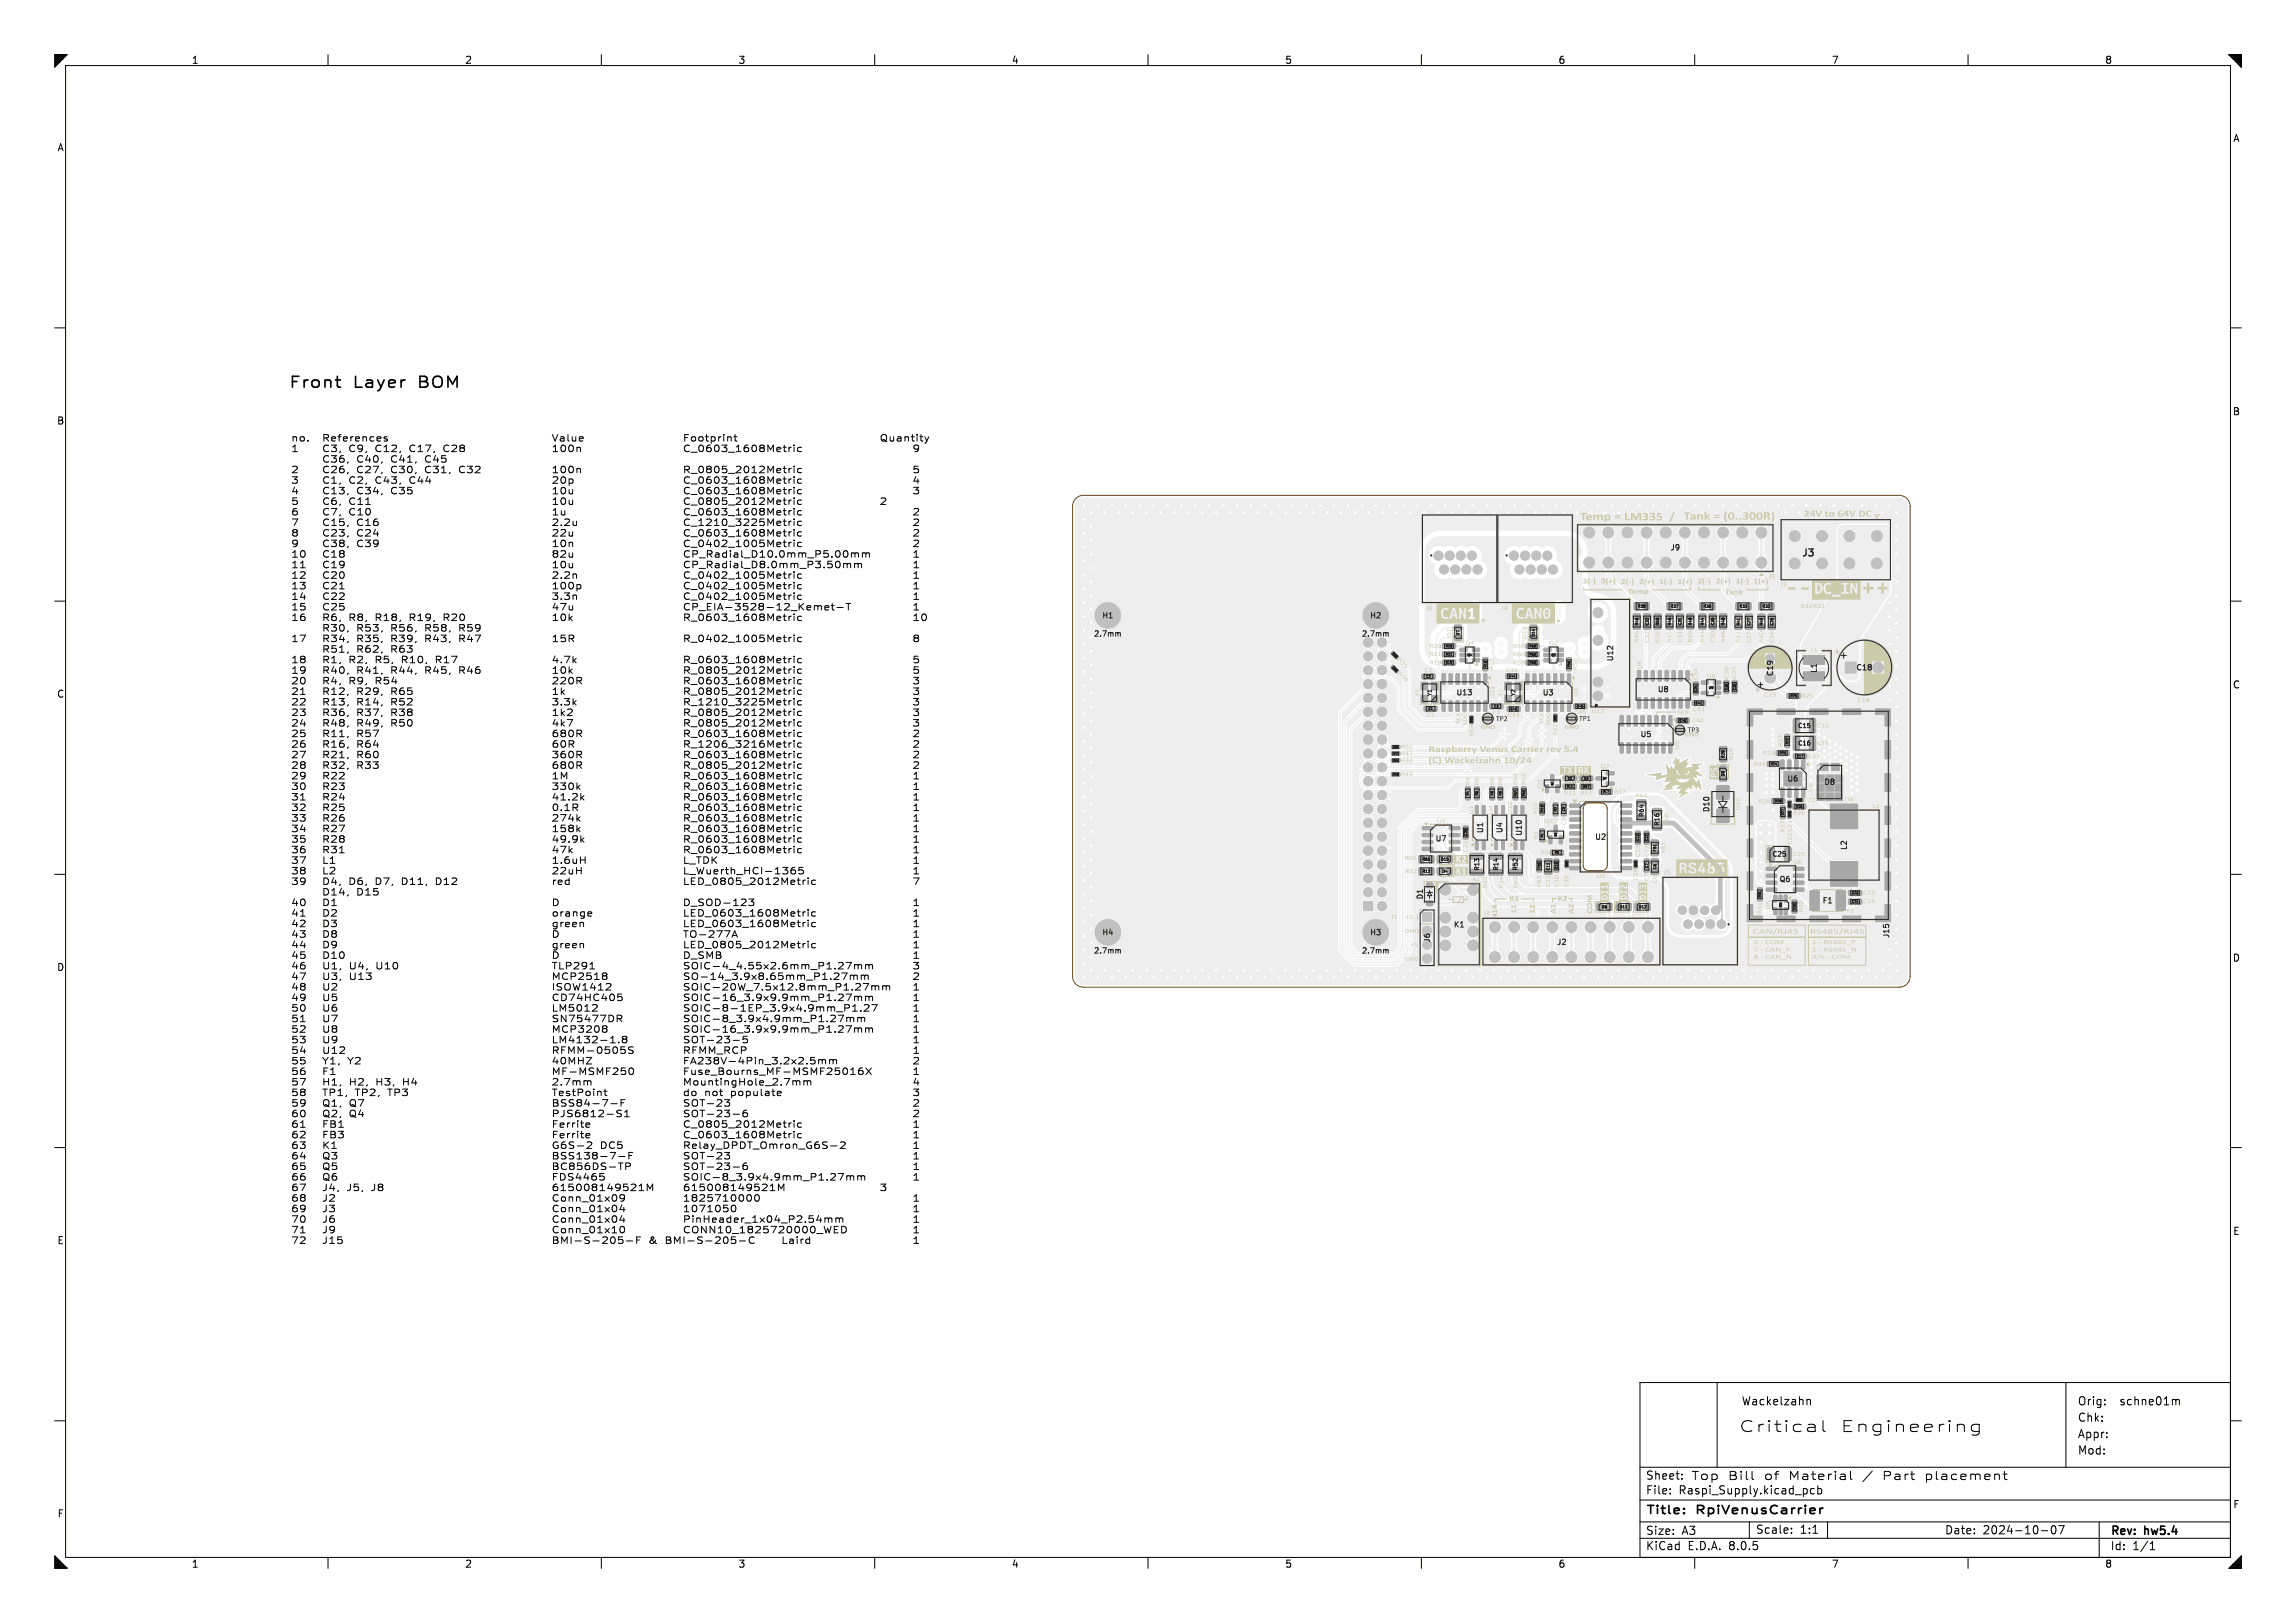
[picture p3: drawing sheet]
<svg xmlns="http://www.w3.org/2000/svg" width="420mm" height="297mm" viewBox="0 0 420 297" stroke-linecap="round" stroke-linejoin="round" font-family="sans-serif">
<defs><g id="words">
<g font-size="4.2" fill="#cca">
<text x="326.9" y="109.2">--</text>
<text x="340.7" y="109.4">++</text>
</g>
<g font-size="2.8">
<text x="52.7" y="71.4">Front</text>
<text x="64.6" y="71.4">Layer</text>
<text x="76.8" y="71.4">BOM</text>
<text x="317.9" y="262.3">Critical</text>
<text x="336.4" y="262.3">Engineering</text>
</g>
<g font-size="2.1" fill="#cca">
<text x="289" y="95.4">Temp= LM335 /</text>
<text x="308" y="95.4">Tank= (0..300R)</text>
</g>
<g font-size="2.1">
<text x="318.5" y="257.4">Wackelzahn</text>
<text x="380" y="257.4">Orig:</text>
<text x="387.9" y="257.4">schne01m</text>
<text x="380" y="263.4">Appr:</text>
<text x="380" y="260.4">Chk:</text>
<text x="380" y="266.4">Mod:</text>
<text x="301" y="273.7">File:</text>
<text x="301" y="271">Sheet:</text>
<text x="307.1" y="273.7">Raspi_Supply.kicad_pcb</text>
<text x="309.3" y="270.9">Top</text>
<text x="316" y="270.9">Bill</text>
<text x="322.6" y="270.9">of</text>
<text x="327.1" y="270.9">Material</text>
<text x="344.4" y="270.9">Part</text>
<text x="352.1" y="270.9">placement</text>
<text x="301" y="281.1">Size:</text>
<text x="301" y="277.5">Title:</text>
<text x="307.6" y="281.1">A3</text>
<text x="310.3" y="277.5">RpiVenusCarrier</text>
<text x="321.1" y="280.9">Scale:</text>
<text x="329.3" y="280.9">1:1</text>
<text x="355.7" y="281">Date:</text>
<text x="362.7" y="281">2024-10-07</text>
<text x="386" y="281.3">Rev:</text>
<text x="392.4" y="281.3">hw5.4</text>
<text x="301" y="283.9">KiCad</text>
<text x="308.7" y="283.9">E.D.A.</text>
<text x="316.3" y="283.9">8.0.5</text>
<text x="386" y="283.9">Id:</text>
<text x="390.1" y="283.9">1/1</text>
</g>
<g font-size="1.8">
<text x="35" y="11.9">1</text>
<text x="85" y="11.9">2</text>
<text x="135" y="11.9">3</text>
<text x="185" y="11.9">4</text>
<text x="235" y="11.9">5</text>
<text x="285" y="11.9">6</text>
<text x="335" y="11.9">7</text>
<text x="385" y="11.9">8</text>
<text x="10.4" y="27.9">A</text>
<text x="408.4" y="26.2">A</text>
<text x="10.4" y="77.9">B</text>
<text x="408.3" y="76.2">B</text>
<text x="10.4" y="127.9">C</text>
<text x="408.3" y="126.2">C</text>
<text x="10.4" y="177.9">D</text>
<text x="408.3" y="176.2">D</text>
<text x="10.4" y="227.9">E</text>
<text x="408.4" y="226.2">E</text>
<text x="10.4" y="277.9">F</text>
<text x="408.4" y="276.2">F</text>
<text x="35" y="287.1">1</text>
<text x="85" y="287.1">2</text>
<text x="135" y="287.1">3</text>
<text x="185" y="287.1">4</text>
<text x="235" y="287.1">5</text>
<text x="285" y="287.1">6</text>
<text x="335" y="287.1">7</text>
<text x="385" y="287.1">8</text>
</g>
<text font-size="1.8" fill="#222" x="329.5" y="102.2">J3</text>
<g font-size="1.7">
<text x="53.2" y="80.9">no. References</text>
<text x="53.2" y="82.8">1 C3,</text>
<text x="63.7" y="82.8">C9,</text>
<text x="68.7" y="82.8">C12,</text>
<text x="70.2" y="80.9">Value</text>
<text x="75" y="82.8">C17,</text>
<text x="81.4" y="82.8">C28</text>
<text x="93.4" y="82.8">C_0603_1608Metric</text>
<text x="53.2" y="86.7">2 C26,</text>
<text x="53.2" y="88.6">3 C1,</text>
<text x="63.7" y="88.6">C2,</text>
<text x="65.2" y="86.7">C27,</text>
<text x="66.4" y="84.7">C40,</text>
<text x="68.7" y="88.6">C43,</text>
<text x="71.5" y="86.7">C30,</text>
<text x="72.8" y="84.7">C41,</text>
<text x="75" y="88.6">C44</text>
<text x="77.9" y="86.7">C31,</text>
<text x="79.2" y="84.7">C45</text>
<text x="84.3" y="86.7">C32 100n</text>
<text x="86.4" y="88.6">C_0603_1608Metric</text>
<text x="95.6" y="86.7">R_0805_2012Metric</text>
<text x="53.2" y="90.5">4 C13,</text>
<text x="53.2" y="92.5">5 C6,</text>
<text x="53.2" y="94.4">6 C7,</text>
<text x="63.7" y="92.5">C11</text>
<text x="63.7" y="94.4">C10</text>
<text x="65.2" y="90.5">C34,</text>
<text x="71.5" y="90.5">C35</text>
<text x="83.5" y="90.5">C_0603_1608Metric</text>
<text x="104" y="90.5">3</text>
<text x="53.2" y="96.3">7 C15,</text>
<text x="53.2" y="98.3">8 C23,</text>
<text x="53.2" y="100.2">9 C38,</text>
<text x="65.2" y="96.3">C16</text>
<text x="65.2" y="98.3">C24</text>
<text x="65.2" y="100.2">C39</text>
<text x="53.2" y="102.1">10 C18</text>
<text x="53.2" y="104.1">11 C19</text>
<text x="53.2" y="106">12 C20</text>
<text x="53.2" y="107.9">13 C21</text>
<text x="69.8" y="102.1">CP_Radial_D10.0mm_P5.00mm 1</text>
<text x="53.2" y="109.9">14 C22</text>
<text x="53.2" y="111.8">15 C25</text>
<text x="53.2" y="113.7">16 R6,</text>
<text x="63.7" y="113.7">R8,</text>
<text x="68.7" y="113.7">R18,</text>
<text x="75" y="113.7">R19,</text>
<text x="81.4" y="113.7">R20 10k</text>
<text x="92.1" y="113.7">R_0603_1608Metric</text>
<text x="53.2" y="117.6">17 R34,</text>
<text x="53.2" y="119.5">R51,</text>
<text x="65.2" y="115.6">R53,</text>
<text x="65.2" y="117.6">R35,</text>
<text x="65.2" y="119.5">R62,</text>
<text x="71.5" y="115.6">R56,</text>
<text x="71.5" y="117.6">R39,</text>
<text x="71.5" y="119.5">R63</text>
<text x="77.9" y="115.6">R58,</text>
<text x="77.9" y="117.6">R43,</text>
<text x="84.3" y="115.6">R59</text>
<text x="84.3" y="117.6">R47 15R</text>
<text x="95.4" y="117.6">R_0402_1005Metric</text>
<text x="53.2" y="121.4">18 R1,</text>
<text x="53.2" y="123.4">19 R40,</text>
<text x="53.2" y="125.3">20 R4,</text>
<text x="63.7" y="121.4">R2,</text>
<text x="63.7" y="125.3">R9,</text>
<text x="65.2" y="123.4">R41,</text>
<text x="68.7" y="121.4">R5,</text>
<text x="68.7" y="125.3">R54</text>
<text x="71.5" y="123.4">R44,</text>
<text x="73.6" y="121.4">R10,</text>
<text x="77.9" y="123.4">R45,</text>
<text x="80" y="121.4">R17 4.7k</text>
<text x="84.3" y="123.4">R46 10k</text>
<text x="90.6" y="121.4">R_0603_1608Metric</text>
<text x="94.9" y="123.4">R_0805_2012Metric</text>
<text x="102.7" y="125.3">3</text>
<text x="53.2" y="127.2">21 R12,</text>
<text x="53.2" y="129.2">22 R13,</text>
<text x="53.2" y="131.1">23 R36,</text>
<text x="65.2" y="127.2">R29,</text>
<text x="65.2" y="129.2">R14,</text>
<text x="65.2" y="131.1">R37,</text>
<text x="71.5" y="127.2">R65</text>
<text x="71.5" y="129.2">R52</text>
<text x="71.5" y="131.1">R38</text>
<text x="83.4" y="129.2">R_1210_3225Metric</text>
<text x="102.8" y="127.2">3</text>
<text x="103.9" y="129.2">3</text>
<text x="103.9" y="131.1">3</text>
<text x="53.2" y="133">24 R48,</text>
<text x="53.2" y="135">25 R11,</text>
<text x="53.2" y="136.9">26 R16,</text>
<text x="65.2" y="133">R49,</text>
<text x="65.2" y="135">R57</text>
<text x="65.2" y="136.9">R64</text>
<text x="71.5" y="133">R50</text>
<text x="103.9" y="133">3</text>
<text x="53.2" y="138.8">27 R21,</text>
<text x="53.2" y="140.8">28 R32,</text>
<text x="53.2" y="142.7">29 R22</text>
<text x="65.2" y="138.8">R60</text>
<text x="65.2" y="140.8">R33</text>
<text x="53.2" y="144.6">30 R23</text>
<text x="53.2" y="146.6">31 R24</text>
<text x="53.2" y="148.5">32 R25</text>
<text x="53.2" y="150.4">33 R26</text>
<text x="53.2" y="152.4">34 R27</text>
<text x="53.2" y="154.3">35 R28</text>
<text x="53.2" y="156.2">36 R31</text>
<text x="53.2" y="158.2">37 L1</text>
<text x="53.2" y="160.1">38 L2</text>
<text x="53.2" y="162">39 D4,</text>
<text x="53.2" y="165.9">40 D1</text>
<text x="53.2" y="167.8">41 D2</text>
<text x="54.4" y="163.9">D14,</text>
<text x="63.7" y="162">D6,</text>
<text x="66.4" y="163.9">D15</text>
<text x="68.7" y="162">D7,</text>
<text x="73.6" y="162">D11,</text>
<text x="80" y="162">D12 red</text>
<text x="90.3" y="162">LED_0805_2012Metric</text>
<text x="53.2" y="169.7">42 D3</text>
<text x="53.2" y="171.7">43 D8</text>
<text x="53.2" y="173.6">44 D9</text>
<text x="62.8" y="173.6">green</text>
<text x="53.2" y="175.5">45 D10</text>
<text x="53.2" y="177.5">46 U1,</text>
<text x="53.2" y="179.4">47 U3,</text>
<text x="63.8" y="177.5">U4,</text>
<text x="63.8" y="179.4">U13</text>
<text x="68.8" y="177.5">U10</text>
<text x="82.1" y="179.4">SO-14_3.9x8.65mm_P1.27mm 2</text>
<text x="84.6" y="177.5">SOIC-4_4.55x2.6mm_P1.27mm 3</text>
<text x="53.2" y="181.3">48 U2</text>
<text x="53.2" y="183.3">49 U5</text>
<text x="53.2" y="185.2">50 U6</text>
<text x="62.8" y="181.3">ISOW1412 SOIC-20W_7.5x12.8mm_P1.27mm 1</text>
<text x="62.8" y="183.3">CD74HC405 SOIC-16_3.9x9.9mm_P1.27mm 1</text>
<text x="53.2" y="187.1">51 U7</text>
<text x="53.2" y="189.1">52 U8</text>
<text x="53.2" y="191">53 U9</text>
<text x="62.8" y="187.1">SN75477DR SOIC-8_3.9x4.9mm_P1.27mm 1</text>
<text x="73.8" y="189.1">SOIC-16_3.9x9.9mm_P1.27mm 1</text>
<text x="53.2" y="192.9">54 U12</text>
<text x="53.2" y="194.9">55 Y1,</text>
<text x="53.2" y="196.8">56 F1</text>
<text x="62.6" y="196.8">MF-MSMF250 Fuse_Bourns_MF-MSMF25016X 1</text>
<text x="63.5" y="194.9">Y2</text>
<text x="78.1" y="194.9">FA238V-4Pin_3.2x2.5mm 2</text>
<text x="53.2" y="198.7">57 H1,</text>
<text x="53.2" y="200.7">58 TP1,</text>
<text x="53.2" y="202.6">59 Q1,</text>
<text x="63.8" y="198.7">H2,</text>
<text x="63.8" y="202.6">Q7</text>
<text x="64.9" y="200.7">TP2,</text>
<text x="68.8" y="198.7">H3,</text>
<text x="71" y="200.7">TP3</text>
<text x="73.8" y="198.7">H4</text>
<text x="86.9" y="198.7">MountingHole_2.7mm</text>
<text x="122.6" y="200.7">not</text>
<text x="127.5" y="200.7">populate</text>
<text x="137.8" y="200.7">3</text>
<text x="53.2" y="204.5">60 Q2,</text>
<text x="53.2" y="206.4">61 FB1</text>
<text x="53.2" y="208.4">62 FB3</text>
<text x="63.8" y="204.5">Q4</text>
<text x="53.2" y="210.3">63 K1</text>
<text x="53.2" y="212.2">64 Q3</text>
<text x="53.2" y="214.2">65 Q5</text>
<text x="109.7" y="210.3">DC5 Relay_DPDT_Omron_G6S-2 1</text>
<text x="53.2" y="216.1">66 Q6</text>
<text x="53.2" y="218">67 J4,</text>
<text x="53.2" y="220">68 J2</text>
<text x="53.2" y="221.9">69 J3</text>
<text x="63.4" y="218">J5,</text>
<text x="68" y="218">J8</text>
<text x="73.1" y="218">615008149521M 615008149521M</text>
<text x="73.5" y="216.1">SOIC-8_3.9x4.9mm_P1.27mm 1</text>
<text x="106.7" y="218">3</text>
<text x="53.2" y="223.8">70 J6</text>
<text x="53.2" y="225.8">71 J9</text>
<text x="53.2" y="227.7">72 J15</text>
<text x="62.3" y="223.8">Conn_01x04 PinHeader_1x04_P2.54mm 1</text>
<text x="62.3" y="225.8">Conn_01x10 CONN10_1825720000_WED 1</text>
<text x="118.6" y="227.7">&amp;</text>
<text x="121.7" y="227.7">BMI-S-205-C Laird</text>
</g>
<g font-size="1.7" fill="#cca">
<text x="330" y="94.7">24Vto 64VDC</text>
<text x="261.3" y="137.8">Raspberry</text>
<text x="270.6" y="137.8">VenusCarrierrev5.4</text>
<text x="261.3" y="139.9">(C)Wackelzahn</text>
<text x="275" y="139.9">10/24</text>
</g>
<g font-size="1.4" fill="#222">
<text x="305.5" y="100.9">J9</text>
<text x="201.5" y="113.3">H1</text>
<text x="250.5" y="113.3">H2</text>
<text x="200" y="116.7">2.7mm</text>
<text x="249" y="116.7">2.7mm</text>
<text x="295.3" y="121.1" transform="rotate(-90 295.3 121.1)">U12</text>
<text x="324.5" y="123.8" transform="rotate(-90 324.5 123.8)">C19</text>
<text x="332.5" y="123.3" transform="rotate(-90 332.5 123.3)">L1</text>
<text x="339.5" y="122.9">C18</text>
<text x="266.3" y="127.4">U13</text>
<text x="282.1" y="127.5">U3</text>
<text x="293" y="129.6" transform="rotate(-90 293 129.6)">*</text>
<text x="303.1" y="126.9">U8</text>
<text x="273.6" y="132.3">TP2</text>
<text x="288.8" y="132.2">TP1</text>
<text x="300" y="135.1">U5</text>
<text x="308.7" y="134.3">TP3</text>
<text x="326.8" y="143.2">U6</text>
<text x="333.6" y="143.8">D8</text>
<text x="312.9" y="148.7" transform="rotate(-90 312.9 148.7)">D10</text>
<text x="262.5" y="154.2">U7</text>
<text x="271.5" y="152.6" transform="rotate(-90 271.5 152.6)">U1</text>
<text x="275" y="152.6" transform="rotate(-90 275 152.6)">U4</text>
<text x="278.6" y="153.1" transform="rotate(-90 278.6 153.1)">U10</text>
<text x="291.7" y="153.9">U2</text>
<text x="338" y="155.7" transform="rotate(-90 338 155.7)">L2</text>
<text x="325.4" y="161.6">Q6</text>
<text x="260.5" y="164.7" transform="rotate(-90 260.5 164.7)">D1</text>
<text x="333.3" y="165.5">F1</text>
<text x="201.5" y="171.3">H4</text>
<text x="250.5" y="171.3">H3</text>
<text x="261.8" y="172.6" transform="rotate(-90 261.8 172.6)">J6</text>
<text x="265.8" y="169.9">K1</text>
<text x="284.7" y="173.1">J2</text>
<text x="345.8" y="171.8" transform="rotate(-90 345.8 171.8)">J15</text>
<text x="200" y="174.7">2.7mm</text>
<text x="249" y="174.7">2.7mm</text>
</g>
<g font-size="1.4" fill="#cca">
<text x="289.5" y="106.9">3(-) 3(+) 2(-) 2(+) 1(-) 1(+) 2(-) 2(+) 1(-) 1(+)</text>
<text x="323.5" y="106.3">J9</text>
<text x="325.7" y="107.7">J3</text>
<text x="260.8" y="112">J8</text>
<text x="274.6" y="112">J4</text>
<text x="297.8" y="108.8">Temp</text>
<text x="315.6" y="109">Tank</text>
<text x="272.3" y="114.1" transform="rotate(-90 272.3 114.1)">*</text>
<text x="286.1" y="114.2" transform="rotate(-90 286.1 114.2)">*</text>
<text x="304.4" y="160.3">J5</text>
<text x="274" y="167.2" transform="rotate(-90 274 167.2)">14</text>
<text x="276.1" y="165">K1</text>
<text x="277.5" y="167.2" transform="rotate(-90 277.5 167.2)">11</text>
<text x="280.9" y="167.2" transform="rotate(-90 280.9 167.2)">12</text>
<text x="284.7" y="167.3" transform="rotate(-90 284.7 167.3)">A1</text>
<text x="284.9" y="165">K2</text>
<text x="288" y="167.3" transform="rotate(-90 288 167.3)">A2</text>
<text x="291.4" y="167.2" transform="rotate(-90 291.4 167.2)">COM</text>
<text x="320.6" y="171">CAN/RJ45</text>
<text x="331.1" y="171">RS485/RJ45</text>
</g>
<text font-size="1.2" fill="#222" x="324.1" y="156.9">C25</text>
<g font-size="1.1" fill="#cca">
<text x="329.3" y="111.5">R33R32</text>
<text x="265.7" y="116.6" transform="rotate(-90 265.7 116.6)">D7</text>
<text x="279.4" y="116.9" transform="rotate(-90 279.4 116.9)">D14</text>
<text x="300" y="117.6" transform="rotate(-90 300 117.6)">R46</text>
<text x="301.9" y="117.6" transform="rotate(-90 301.9 117.6)">C32</text>
<text x="303.8" y="117.7" transform="rotate(-90 303.8 117.7)">R50</text>
<text x="306" y="117.6" transform="rotate(-90 306 117.6)">R45</text>
<text x="307.9" y="117.6" transform="rotate(-90 307.9 117.6)">C31</text>
<text x="309.8" y="117.6" transform="rotate(-90 309.8 117.6)">R49</text>
<text x="312" y="117.6" transform="rotate(-90 312 117.6)">R44</text>
<text x="315.8" y="117.6" transform="rotate(-90 315.8 117.6)">R48</text>
<text x="318.6" y="117.7" transform="rotate(-90 318.6 117.7)">R41</text>
<text x="322.8" y="117.7" transform="rotate(-90 322.8 117.7)">R40</text>
<text x="331.1" y="119.5">L1</text>
<text x="255.4" y="123.5" transform="rotate(45 255.4 123.5)">R 39</text>
<text x="261.5" y="120.3">R21</text>
<text x="273.4" y="122.6" transform="rotate(-90 273.4 122.6)">R18</text>
<text x="288.7" y="122.6" transform="rotate(-90 288.7 122.6)">R56</text>
<text x="300.5" y="122.6" transform="rotate(-90 300.5 122.6)">U8</text>
<text x="310.8" y="124.5" transform="rotate(-90 310.8 124.5)">C34</text>
<text x="316.4" y="124.2" transform="rotate(-90 316.4 124.2)">C36</text>
<text x="317.8" y="124.2" transform="rotate(-90 317.8 124.2)">C35</text>
<text x="259.8" y="127.4" transform="rotate(-90 259.8 127.4)">Y1</text>
<text x="261" y="131.3">C1</text>
<text x="273" y="130.9">C3</text>
<text x="273.6" y="127.9" transform="rotate(-90 273.6 127.9)">U13</text>
<text x="275.1" y="127.4" transform="rotate(-90 275.1 127.4)">Y2</text>
<text x="275.8" y="131.4">C43</text>
<text x="288.9" y="127.6" transform="rotate(-90 288.9 127.6)">U3</text>
<text x="306.8" y="130.8">SCK</text>
<text x="309.7" y="130.4">C41</text>
<text x="322.7" y="127.7">C19</text>
<text x="329.5" y="127.9">R25</text>
<text x="339.8" y="128.7">C18</text>
<text x="256.3" y="137.3">R51</text>
<text x="267.1" y="132.5" transform="rotate(-90 267.1 132.5)">SCK</text>
<text x="268.4" y="132.7" transform="rotate(-90 268.4 132.7)">SDO</text>
<text x="270.9" y="133.5">GND</text>
<text x="282.4" y="132.5" transform="rotate(-90 282.4 132.5)">SCK</text>
<text x="283.7" y="132.8" transform="rotate(-90 283.7 132.8)">SDO</text>
<text x="286.1" y="133.5">GND</text>
<text x="307.4" y="137.2" transform="rotate(-90 307.4 137.2)">U5</text>
<text x="308.1" y="134.9">GND</text>
<text x="309.5" y="132.4">C40</text>
<text x="332.4" y="136.6">C16</text>
<text x="332.4" y="133.4">C15</text>
<text x="256.3" y="142.3">R43</text>
<text x="256.3" y="138.5">R47</text>
<text x="256.3" y="139.7">R34</text>
<text x="269.1" y="143.7" transform="rotate(-90 269.1 143.7)">R4</text>
<text x="270.7" y="143.7" transform="rotate(-90 270.7 143.7)">R6</text>
<text x="273.5" y="143.7" transform="rotate(-90 273.5 143.7)">R9</text>
<text x="275" y="143.7" transform="rotate(-90 275 143.7)">R8</text>
<text x="277.8" y="143.7" transform="rotate(-90 277.8 143.7)">R54</text>
<text x="279.3" y="143.7" transform="rotate(-90 279.3 143.7)">R53</text>
<text x="317.2" y="139.1" transform="rotate(-90 317.2 139.1)">R29</text>
<text x="330.7" y="139">C17</text>
<text x="269.7" y="149" transform="rotate(-90 269.7 149)">U1</text>
<text x="273.3" y="149" transform="rotate(-90 273.3 149)">U4</text>
<text x="276.8" y="149" transform="rotate(-90 276.8 149)">U10</text>
<text x="286.1" y="145.7">R11 R57</text>
<text x="295.3" y="145.5">R17</text>
<text x="299.2" y="146.2">R64</text>
<text x="318.6" y="148.3" transform="rotate(-90 318.6 148.3)">D10</text>
<text x="328" y="149.3">R26</text>
<text x="331.8" y="145" transform="rotate(-90 331.8 145)">U6</text>
<text x="337.4" y="146.9">D8</text>
<text x="342.6" y="148.1">L2</text>
<text x="262.8" y="150.9">U7</text>
<text x="282.4" y="150.8">Q3</text>
<text x="285.1" y="151" transform="rotate(-90 285.1 151)">R2</text>
<text x="286.6" y="151" transform="rotate(-90 286.6 151)">C9</text>
<text x="305.4" y="151" transform="rotate(-90 305.4 151)">R16</text>
<text x="326.7" y="152.3" transform="rotate(-90 326.7 152.3)">R27</text>
<text x="328" y="154.5" transform="rotate(-90 328 154.5)">C22C21</text>
<text x="257" y="157.6">R65</text>
<text x="257.1" y="160">R12</text>
<text x="269.4" y="161.5">K1</text>
<text x="281.8" y="156.6">R5</text>
<text x="292" y="160.9">U2</text>
<text x="304.8" y="156.2" transform="rotate(-90 304.8 156.2)">FB1</text>
<text x="328" y="156.9">C25</text>
<text x="328" y="158.3">Q6</text>
<text x="271.4" y="167.7">J2</text>
<text x="272.2" y="162.5" transform="rotate(-90 272.2 162.5)">R13</text>
<text x="275.2" y="162.6" transform="rotate(-90 275.2 162.6)">R14</text>
<text x="277.8" y="162.6" transform="rotate(-90 277.8 162.6)">R52</text>
<text x="282.1" y="162.4" transform="rotate(-90 282.1 162.4)">FB3</text>
<text x="283.8" y="162.3" transform="rotate(-90 283.8 162.3)">C11</text>
<text x="285.3" y="162.3" transform="rotate(-90 285.3 162.3)">C10</text>
<text x="287.1" y="162.3" transform="rotate(-90 287.1 162.3)">C39</text>
<text x="322.5" y="167.3" transform="rotate(-90 322.5 167.3)">R31</text>
<text x="330" y="167" transform="rotate(-90 330 167)">R30</text>
<text x="337.8" y="167.2">F1</text>
<text x="340.8" y="163.9">C23</text>
<text x="340.8" y="165.5">C24</text>
<text x="254.4" y="168.4">J1</text>
<text x="256.9" y="170.8">GND</text>
<text x="257.1" y="168.3">+3.3</text>
<text x="257.9" y="173.4">+5</text>
<text x="320.8" y="172.9">3 - COM</text>
<text x="331.4" y="172.9">1 - RS485_P</text>
<text x="256.9" y="176">GND</text>
<text x="320.8" y="174.3">7 - CAN_P</text>
<text x="320.8" y="175.6">8 - CAN_N</text>
<text x="331.4" y="174.3">2 - RS485_N</text>
<text x="331.4" y="175.6">3/6 - COM</text>
</g>
<g font-size="1.1" fill="#222">
<text x="261.5" y="118.8">R20</text>
<text x="268" y="118.2">Q4</text>
<text x="276.8" y="118.8">R59</text>
<text x="283.4" y="118.2">Q2</text>
<text x="313.9" y="117.6" transform="rotate(-90 313.9 117.6)">C30</text>
<text x="320.5" y="117.7" transform="rotate(-90 320.5 117.7)">C27</text>
<text x="324.7" y="117.7" transform="rotate(-90 324.7 117.7)">C26</text>
<text x="255.4" y="121" transform="rotate(45 255.4 121)">R 35</text>
<text x="260.6" y="123.2">C2</text>
<text x="261.5" y="121.8">R19</text>
<text x="275.5" y="123.2">C44</text>
<text x="276.8" y="121.8">R58</text>
<text x="276.8" y="120.3">R60</text>
<text x="312.2" y="124.3">U9</text>
<text x="288" y="130.9">C45 U12</text>
<text x="269.7" y="134.8" transform="rotate(-90 269.7 134.8)">R63</text>
<text x="285.1" y="134.6" transform="rotate(-90 285.1 134.6)">R62</text>
<text x="326.3" y="136.6" transform="rotate(-90 326.3 136.6)">R22</text>
<text x="328.8" y="136.6">C16</text>
<text x="328.8" y="133.4">C15</text>
<text x="292.8" y="140.8">Q7</text>
<text x="320.8" y="140.4">R24</text>
<text x="322.5" y="138.4">R23</text>
<text x="281.5" y="149" transform="rotate(-90 281.5 149)">R10</text>
<text x="282.2" y="144.2" transform="rotate(-90 282.2 144.2)">Q1</text>
<text x="300.8" y="149.6" transform="rotate(-90 300.8 149.6)">R64</text>
<text x="321.6" y="147.2">R28</text>
<text x="329.9" y="147">C20</text>
<text x="281.5" y="153.6" transform="rotate(-90 281.5 153.6)">R1</text>
<text x="303.7" y="151.2" transform="rotate(-90 303.7 151.2)">R16</text>
<text x="268.7" y="156" transform="rotate(-90 268.7 156)">C28</text>
<text x="270.7" y="159.4" transform="rotate(-90 270.7 159.4)">R13</text>
<text x="274.2" y="159.4" transform="rotate(-90 274.2 159.4)">R14</text>
<text x="277.8" y="159.4" transform="rotate(-90 277.8 159.4)">R52</text>
<text x="299.8" y="161.1" transform="rotate(-90 299.8 161.1)">C38</text>
<text x="300.2" y="156.8" transform="rotate(-90 300.2 156.8)">C13</text>
<text x="301.8" y="161.2" transform="rotate(-90 301.8 161.2)">C7</text>
<text x="301.8" y="156.8" transform="rotate(-90 301.8 156.8)">C12</text>
<text x="303.3" y="161.6" transform="rotate(-90 303.3 161.6)">C6</text>
<text x="324" y="166.4" transform="rotate(-90 324 166.4)">Q5</text>
</g>
<g font-size="1" fill="#222">
<text x="262" y="127.5" transform="rotate(-90 262 127.5)">Y1</text>
<text x="277.3" y="127.5" transform="rotate(-90 277.3 127.5)">Y2</text>
</g>
<g font-size=".7" fill="#222">
<text x="299.5" y="111.3">R38</text>
<text x="305.5" y="111.3">R37</text>
<text x="311.5" y="111.3">R36</text>
<text x="318.1" y="111.3">R33</text>
<text x="322.3" y="111.3">R32</text>
<text x="267.1" y="116.4" transform="rotate(-90 267.1 116.4)">D7</text>
<text x="280.9" y="116.6" transform="rotate(-90 280.9 116.6)">D14</text>
<text x="299.8" y="114.5" transform="rotate(-90 299.8 114.5)">R46</text>
<text x="301.7" y="114.5" transform="rotate(-90 301.7 114.5)">C32</text>
<text x="303.6" y="114.5" transform="rotate(-90 303.6 114.5)">R50</text>
<text x="305.8" y="114.5" transform="rotate(-90 305.8 114.5)">R45</text>
<text x="307.7" y="114.5" transform="rotate(-90 307.7 114.5)">C31</text>
<text x="309.6" y="114.5" transform="rotate(-90 309.6 114.5)">R49</text>
<text x="311.8" y="114.5" transform="rotate(-90 311.8 114.5)">R44</text>
<text x="313.7" y="114.5" transform="rotate(-90 313.7 114.5)">C30</text>
<text x="315.6" y="114.5" transform="rotate(-90 315.6 114.5)">R48</text>
<text x="318.4" y="114.6" transform="rotate(-90 318.4 114.6)">R41</text>
<text x="320.3" y="114.6" transform="rotate(-90 320.3 114.6)">C27</text>
<text x="322.6" y="114.6" transform="rotate(-90 322.6 114.6)">R40</text>
<text x="324.5" y="114.6" transform="rotate(-90 324.5 114.6)">C26</text>
<text x="315.6" y="142.1" transform="rotate(-90 315.6 142.1)">D9</text>
<text x="315.6" y="138.8" transform="rotate(-90 315.6 138.8)">R29</text>
<text x="303.1" y="155.9" transform="rotate(-90 303.1 155.9)">FB1</text>
<text x="260.1" y="157.6">R65</text>
<text x="260.1" y="159.8">R12</text>
<text x="263.5" y="157.6">D15</text>
<text x="263.7" y="159.8">D4</text>
<text x="283.6" y="159.3" transform="rotate(-90 283.6 159.3)">C11</text>
<text x="303.1" y="159.2" transform="rotate(-90 303.1 159.2)">C6</text>
<text x="292.9" y="166.3">D6</text>
<text x="296.2" y="166.3">D11</text>
<text x="299.7" y="166.3">D12</text>
</g>
<g font-size=".6" fill="#222">
<text x="264.4" y="118.5">R20</text>
<text x="279.7" y="118.5">R59</text>
<text x="260.9" y="124.1">C2</text>
<text x="264.4" y="121.5">R19</text>
<text x="264.4" y="120">R21</text>
<text x="268.4" y="120.2">Q4</text>
<text x="272" y="122.2" transform="rotate(-90 272 122.2)">R18</text>
<text x="276" y="124">C44</text>
<text x="279.7" y="121.5">R58</text>
<text x="279.7" y="120">R60</text>
<text x="283.8" y="120.2">Q2</text>
<text x="287.3" y="122.2" transform="rotate(-90 287.3 122.2)">R56</text>
<text x="261.3" y="130">C1</text>
<text x="273.3" y="129.5">C3</text>
<text x="276.3" y="130">C43</text>
<text x="288.4" y="129.5">C45</text>
<text x="310.1" y="128.9">C41</text>
<text x="310.5" y="126.6" transform="rotate(-90 310.5 126.6)">C34</text>
<text x="312.5" y="126.1">U9</text>
<text x="316.1" y="126.3" transform="rotate(-90 316.1 126.3)">C36</text>
<text x="317.6" y="126.3" transform="rotate(-90 317.6 126.3)">C35</text>
<text x="327.5" y="127.6">R25</text>
<text x="307.2" y="132.1">C40</text>
<text x="327.2" y="136.2" transform="rotate(-90 327.2 136.2)">R22</text>
<text x="286.7" y="142.7">D2</text>
<text x="289.7" y="142.7">D3</text>
<text x="323.9" y="140.1">R24</text>
<text x="325.5" y="138.1">R23</text>
<text x="328.6" y="138.7">C17</text>
<text x="268.8" y="145.6" transform="rotate(-90 268.8 145.6)">R4</text>
<text x="270.4" y="145.6" transform="rotate(-90 270.4 145.6)">R6</text>
<text x="273.2" y="145.6" transform="rotate(-90 273.2 145.6)">R9</text>
<text x="274.7" y="145.6" transform="rotate(-90 274.7 145.6)">R8</text>
<text x="277.5" y="145.8" transform="rotate(-90 277.5 145.8)">R54</text>
<text x="279" y="145.8" transform="rotate(-90 279 145.8)">R53</text>
<text x="282.4" y="148.6" transform="rotate(-90 282.4 148.6)">R10</text>
<text x="284.8" y="148.5" transform="rotate(-90 284.8 148.5)">R2</text>
<text x="286.3" y="148.5" transform="rotate(-90 286.3 148.5)">C9</text>
<text x="286.5" y="144.2">R11</text>
<text x="289.5" y="144.2">R57</text>
<text x="293.1" y="145.2">R17</text>
<text x="324.7" y="146.9">R28</text>
<text x="326.4" y="149.3" transform="rotate(-90 326.4 149.3)">R27</text>
<text x="328.5" y="147.9">R26</text>
<text x="268.4" y="153" transform="rotate(-90 268.4 153)">C28</text>
<text x="282.4" y="153.3" transform="rotate(-90 282.4 153.3)">R1</text>
<text x="299.9" y="153.9" transform="rotate(-90 299.9 153.9)">C13</text>
<text x="301.5" y="153.9" transform="rotate(-90 301.5 153.9)">C12</text>
<text x="281.8" y="159" transform="rotate(-90 281.8 159)">FB3</text>
<text x="284.4" y="156.3">R5</text>
<text x="285" y="159" transform="rotate(-90 285 159)">C10</text>
<text x="301.5" y="158.8" transform="rotate(-90 301.5 158.8)">C7</text>
<text x="322.2" y="164.3" transform="rotate(-90 322.2 164.3)">R31</text>
<text x="326" y="166" transform="rotate(-90 326 166)">Q5</text>
<text x="328.5" y="166.5" transform="rotate(-90 328.5 166.5)">R30</text>
<text x="338.7" y="163.7">C23</text>
<text x="338.7" y="165.3">C24</text>
</g>
<g font-size=".4" fill="#222">
<text x="254.7" y="119.7" transform="rotate(45 254.7 119.7)">R35</text>
<text x="254.7" y="122.3" transform="rotate(45 254.7 122.3)">R39</text>
<text x="284.7" y="131.8" transform="rotate(-90 284.7 131.8)">R62</text>
<text x="254.9" y="136.9">R51</text>
<text x="269.3" y="132.1" transform="rotate(-90 269.3 132.1)">R63</text>
<text x="254.9" y="141.9">R43</text>
<text x="254.9" y="139.3">R34</text>
<text x="254.9" y="138.1">R47</text>
<text x="284.2" y="143.8" transform="rotate(-90 284.2 143.8)">Q1</text>
<text x="293.2" y="142.7">Q7</text>
<text x="284.8" y="153.1" transform="rotate(-90 284.8 153.1)">Q3</text>
</g>
<g font-size=".3" fill="#222">
<text x="327.5" y="149.4" transform="rotate(-90 327.5 149.4)">C22</text>
<text x="327.5" y="147.6" transform="rotate(-90 327.5 147.6)">C21</text>
<text x="328.7" y="146.6">C20</text>
<text x="286.8" y="158.5" transform="rotate(-90 286.8 158.5)">C39</text>
<text x="299.4" y="158.5" transform="rotate(-90 299.4 158.5)">C38</text>
</g>
</g></defs>
<path d="M269.3 119.8l-.3 .2-.2 .4M284.7 119.8l-.4 .2-.1 .4M269.4 122.7l-.4-.1-.1-.4-.2 .4-.3 .2M283.7 122.8l.4-.2 .1-.4 .1 .4 .4 .2" fill="none" stroke="#eee" stroke-width=".38"/>
<path d="M301 141.8l3-.4-.2 .6 1-.3a.25 .25 0 0 0 .2-.1 .25 .25 0 0 0-.1-.3h1.7l.5 .5h1a.63 .63 0 0 0 .7-.1 .63 .63 0 0 0 .2-.7l-.4 .6-.5 .2h-.6l-.3-.2a.33 .33 0 0 1-.3-.5l-.2-.2-.1 .4h-1.7l-.2-1.6 .7 1 .3-.5 .5 .6 .3-1.1-.6 .2 .8-1.7v.8l.6-.2-.1 .9 1.9-1.1-.7 .9 .6 .1-.7 .9 1.4-.2-.4-.5h2.3l-1.1 .4 .5 .4-.9 .3 1.5 1.3-1.3-.4 .1 .6-.7-.2 .6 1 .5-.7 .5 2.2-.5-.6a.2 .2 0 0 0-.2-.2 .2 .2 0 0 0-.2 .3l-.1 .2-.6-.9-.4 1.1-.1-.1a.28 .28 0 0 0-.2-.3 .28 .28 0 0 0-.3 .1l-.6 .5 .7 .2-1.9 1.1 .8-.8-.8-.1 .8-.9h-1.1l.7-.6-.3-.1a1.38 1.38 0 0 0-1.2 .4l.4 .3-2.3 .4 .9-.5-.3-.3 1.3-.9-1.4 .2 .4-.8h1.9v.1a.81 .81 0 0 0 .8 .7l.9-.1 .8-.7-.6 .1-.1 .1h-.7l-.4-.1-.1 .1a.25 .25 0 0 1-.2 .1 .25 .25 0 0 1-.2-.2l-2.1-.1 .1-.2-2 .5 .1-.7z" fill="#eee"/>
<g fill="#eee" stroke="#eee" stroke-width=".18">
<path d="M277 153.9l.5 .1-.1 1.5-.4-.1z"/>
<path d="M278.2 153.9l.5 .1v1.5l-.5-.1z"/>
<path d="M278.2 147.4l.5 .1v1.5l-.5-.1z"/>
<path d="M277 147.4l.5 .1-.1 1.5-.4-.1z"/>
<path d="M310.8 112.4l1.1-.1 .2 .3v.6l-.2 .1h-1l-.2-.2z"/>
<path d="M310.8 114.2h1.1l.2 .2v.6l-.2 .2-1-.1-.2-.2z"/>
<path d="M286.3 158.3h.5v.5h-.5z"/>
<path d="M286.3 157.4h.5v.4h-.5z"/>
<path d="M269.7 145.7h.9v.6h-.9z"/>
<path d="M269.7 144h.9v.7h-.9z"/>
<path d="M285.3 155.6h.7v.8h-.7z"/>
<path d="M283.6 155.6h.7v.8h-.7z"/>
<path d="M261.4 156.6h.7l.2 .1v1l-.1 .2h-.7l-.2-.1z"/>
<path d="M259.5 156.6h.8l.2 .1v1l-.2 .2h-.6l-.2-.1z"/>
<path d="M275.9 156.2h2.5l.1 .2v.7l-.2 .2-2.3-.1-.1-.2z"/>
<path d="M275.9 159.1h2.5l.1 .2v.7l-.2 .2h-2.3l-.1-.3z"/>
<path d="M319.4 110.3l.7-.1 .2 .2v1l-.1 .2-.6 .1-.3-.2z"/>
<path d="M317.6 110.3l.7-.1 .2 .2v1l-.1 .2-.7 .1-.2-.2z"/>
<path d="M267.7 152.7h.8v.8h-.8z"/>
<path d="M267.7 151.2h.8v.8h-.8z"/>
<path d="M319.6 167.6h1v1h-1z"/>
<path d="M320.6 167.6h1.8v1h-1.8z"/>
<path d="M325.1 167.6h3.3v1h-3.3z"/>
<path d="M331.1 167.6h3.3v1h-3.3z"/>
<path d="M337.1 167.6h3.3v1h-3.3z"/>
<path d="M343.1 167.6h1.7v1h-1.7z"/>
<path d="M344.8 167.6h1v1h-1z"/>
<path d="M319.6 165.6h1v2h-1z"/>
<path d="M344.8 165.6h1v2h-1z"/>
<path d="M319.6 159.6h1v3.3h-1z"/>
<path d="M344.8 159.6h1v3.3h-1z"/>
<path d="M319.6 153.6h1v3.3h-1z"/>
<path d="M344.8 153.6h1v3.3h-1z"/>
<path d="M319.6 147.6h1v3.3h-1z"/>
<path d="M344.8 147.6h1v3.3h-1z"/>
<path d="M319.6 141.5h1v3.4h-1z"/>
<path d="M344.8 141.5h1v3.4h-1z"/>
<path d="M319.6 135.5h1v3.4h-1z"/>
<path d="M344.8 135.5h1v3.4h-1z"/>
<path d="M319.6 130.8h1v2h-1z"/>
<path d="M344.8 130.8h1v2h-1z"/>
<path d="M319.6 129.8h1v1h-1z"/>
<path d="M320.6 129.8h1.8v1h-1.8z"/>
<path d="M325.1 129.8h3.3v1h-3.3z"/>
<path d="M331.1 129.8h3.3v1h-3.3z"/>
<path d="M337.1 129.8h3.3v1h-3.3z"/>
<path d="M343.1 129.8h1.7v1h-1.7z"/>
<path d="M344.8 129.8h1v1h-1z"/>
<path d="M328.6 126.9h.7v.9h-.7z"/>
<path d="M326.9 126.9h.7v.9h-.7z"/>
<path d="M284.2 131.7h.6v.4h-.6z"/>
<path d="M284.2 130.7h.6v.4h-.6z"/>
<path d="M326.6 137.4h.7v.8h-.7z"/>
<path d="M324.9 137.4h.7v.8h-.7z"/>
<path d="M272.4 156.2h2.4l.2 .2v.7l-.3 .2-2.2-.1-.2-.2z"/>
<path d="M272.4 159.1h2.4l.2 .2v.7l-.3 .2h-2.2l-.2-.3z"/>
<path d="M300.7 112.4l1.1-.1 .2 .3v.6l-.3 .2-.9-.1-.2-.2z"/>
<path d="M300.7 114.2h1.1l.2 .2v.6l-.3 .2h-.9l-.2-.3z"/>
<path d="M261.4 158.8h.7l.2 .1v1l-.1 .2-.7 .1-.2-.2z"/>
<path d="M259.5 158.8h.8l.2 .1v1l-.2 .2-.6 .1-.2-.2z"/>
<path d="M273.4 153.9l.5 .1v1.5l-.5-.1z"/>
<path d="M274.7 153.9l.5 .1-.1 1.5-.4-.1z"/>
<path d="M274.7 147.4l.5 .1-.1 1.5-.4-.1z"/>
<path d="M273.4 147.4l.5 .1v1.5l-.5-.1z"/>
<path d="M264.8 158.8h.7l.2 .1v1l-.1 .2-.6 .1-.2-.2z"/>
<path d="M262.9 158.8h.7l.2 .1 .1 1-.2 .2-.6 .1-.2-.2z"/>
<path d="M263.9 120.8h.7v.9h-.7z"/>
<path d="M265.5 120.8h.7v.9h-.7z"/>
<path d="M305.3 131h.5l-.1 1.9-.4-.1z"/>
<path d="M304 131h.6l-.1 1.9-.5-.1z"/>
<path d="M302.7 131h.6l-.1 1.9-.5-.1z"/>
<path d="M301.5 131h.5l-.1 1.9-.5-.1z"/>
<path d="M300.2 131h.5v1.9l-.5-.1z"/>
<path d="M298.9 131h.6l-.1 1.9-.5-.1z"/>
<path d="M297.7 131h.5l-.1 1.9-.5-.1z"/>
<path d="M296.4 131h.5v1.9l-.5-.1z"/>
<path d="M296.4 135.9l.5 .1v1.8l-.5-.1z"/>
<path d="M297.7 135.9l.5 .1-.1 1.8-.5-.1z"/>
<path d="M298.9 135.9l.6 .1-.1 1.8-.5-.1z"/>
<path d="M300.2 135.9l.5 .1v1.8l-.5-.1z"/>
<path d="M301.5 135.9l.5 .1-.1 1.8-.5-.1z"/>
<path d="M302.7 135.9l.6 .1-.1 1.8-.5-.1z"/>
<path d="M304 135.9l.6 .1-.1 1.8-.5-.1z"/>
<path d="M305.3 135.9l.5 .1-.1 1.8-.4-.1z"/>
<path d="M278.3 145.7h.9v.6h-.9z"/>
<path d="M278.3 144h.9v.7h-.9z"/>
<path d="M314.6 140.2h1.1l.2 .2v.6l-.2 .1h-1l-.2-.2z"/>
<path d="M314.6 142.1h1.1l.2 .2v.6l-.2 .1h-1l-.2-.2z"/>
<path d="M304.8 112.4l1.1-.1 .2 .3v.6l-.3 .1h-.9l-.2-.2z"/>
<path d="M304.8 114.2h1.1l.2 .2v.6l-.3 .2-.9-.1-.2-.2z"/>
<path d="M282.5 159.1l1.3-.1 .1 .3v.5l-.2 .2h-1.1l-.1-.3z"/>
<path d="M282.5 157.2l1.3-.1 .1 .2v.6l-.2 .2h-1.1l-.1-.2z"/>
<path d="M315.4 126.1h.8v.8h-.8z"/>
<path d="M315.4 124.5h.8v.8h-.8z"/>
<path d="M321.5 162.5h.8v.7h-.8z"/>
<path d="M321.5 164.1h.8v.7h-.8z"/>
<path d="M260.5 129.3h.8v.8h-.8z"/>
<path d="M262.1 129.3h.8v.8h-.8z"/>
<path d="M309.8 126.4h.8v.7h-.8z"/>
<path d="M309.8 124.8h.8v.8h-.8z"/>
<path d="M327.8 166.4h.9v.7h-.9z"/>
<path d="M327.8 164.7h.9v.7h-.9z"/>
<path d="M328.1 134.7l.8-.1 .3 .2v2.3l-.2 .2h-.7l-.3-.1z"/>
<path d="M331 134.7l.9-.1 .2 .2v2.3l-.1 .2h-.8l-.2-.1z"/>
<path d="M274.1 128.8h.8v.9h-.8z"/>
<path d="M272.5 128.8h.8v.9h-.8z"/>
<path d="M298.9 157.4h.6v.5h-.6z"/>
<path d="M314.6 112.4l1.1-.1 .2 .3v.6l-.2 .1h-1l-.2-.2z"/>
<path d="M314.6 114.2h1.1l.2 .2v.6l-.2 .2-1-.1-.2-.2z"/>
<path d="M302 153.8l1.3-.1 .1 .2v.6l-.2 .2h-1.1l-.1-.2z"/>
<path d="M302 155.7l1.3-.1 .1 .3v.5l-.2 .2h-1.1l-.1-.3z"/>
<path d="M321.6 112.4h1.1l.2 .2v.6l-.2 .2h-1l-.2-.3z"/>
<path d="M321.6 114.3l1.1-.1 .2 .2v.7l-.2 .1h-1l-.2-.2z"/>
<path d="M263.9 119.3h.7v.9h-.7z"/>
<path d="M265.5 119.3h.7v.9h-.7z"/>
<path d="M313.5 126.5h1.2l.1 .5-1.2 .1z"/>
<path d="M313.5 125.6h1.2l.1 .5h-1.2z"/>
<path d="M313.5 124.6h1.2l.1 .5-1.2 .1z"/>
<path d="M311.2 124.6h1.2l.1 .5-1.2 .1z"/>
<path d="M311.2 126.5h1.2l.1 .5-1.2 .1z"/>
<path d="M308.4 122.7l.6 .1-.1 1.8h-.5z"/>
<path d="M307.2 122.7l.5 .1-.1 1.8h-.5z"/>
<path d="M305.9 122.7l.5 .1v1.8h-.5z"/>
<path d="M304.6 122.7l.6 .1-.1 1.8h-.5z"/>
<path d="M303.4 122.7l.5 .1-.1 1.8h-.5z"/>
<path d="M302.1 122.7l.5 .1v1.8h-.5z"/>
<path d="M300.8 122.7l.6 .1-.1 1.8h-.5z"/>
<path d="M299.5 122.7l.6 .1-.1 1.8h-.5z"/>
<path d="M299.5 127.7h.6l-.1 1.9-.5-.1z"/>
<path d="M300.8 127.7h.6l-.1 1.9-.5-.1z"/>
<path d="M302.1 127.7h.5v1.9l-.5-.1z"/>
<path d="M303.4 127.7h.5l-.1 1.9-.5-.1z"/>
<path d="M304.6 127.7h.6l-.1 1.9-.5-.1z"/>
<path d="M305.9 127.7h.5v1.9l-.5-.1z"/>
<path d="M307.2 127.7h.5l-.1 1.9-.5-.1z"/>
<path d="M308.4 127.7h.6l-.1 1.9-.5-.1z"/>
<path d="M300.8 110.3l.7-.1 .2 .2v1l-.1 .2-.7 .1-.2-.2z"/>
<path d="M298.9 110.3l.7-.1 .3 .2v1l-.2 .2-.6 .1-.2-.2z"/>
<path d="M271.3 122h.8v.7h-.8z"/>
<path d="M271.3 120.4h.8v.7h-.8z"/>
<path d="M284.1 146.9h.9v.7h-.9z"/>
<path d="M284.1 148.6h.9v.7h-.9z"/>
<path d="M289.4 128.8h.8v.9h-.8z"/>
<path d="M287.9 128.8h.8v.9h-.8z"/>
<path d="M302.6 112.4l1.1-.1 .2 .3v.6l-.3 .2-.9-.1-.2-.2z"/>
<path d="M302.6 114.2h1.1l.2 .2v.6l-.3 .2h-.9l-.2-.3z"/>
<path d="M277.1 127.2h1.3v1.4h-1.3z"/>
<path d="M277.1 124.8h1.3v1.4h-1.3z"/>
<path d="M275.2 124.8h1.3v1.4h-1.3z"/>
<path d="M275.2 127.2h1.3v1.4h-1.3z"/>
<path d="M306.7 112.4l1.1-.1 .2 .3v.6l-.3 .1h-.9l-.2-.2z"/>
<path d="M306.7 114.2h1.1l.2 .2v.6l-.3 .2-.9-.1-.2-.2z"/>
<path d="M329.8 119.9h4v1.6h-4z"/>
<path d="M329.8 122.9h4v1.6h-4z"/>
<path d="M287.2 147.2l1.9-.1 .1 .5-2 .1z"/>
<path d="M287.2 148.4h1.9l.1 .5-2 .1z"/>
<path d="M287.2 149.7h1.9l.1 .5-2 .1z"/>
<path d="M287.2 151h1.9l.1 .5h-2z"/>
<path d="M287.2 152.3l1.9-.1 .1 .5-2 .1z"/>
<path d="M287.2 153.5h1.9l.1 .5-2 .1z"/>
<path d="M287.2 154.8h1.9l.1 .5h-2z"/>
<path d="M287.2 156.1l1.9-.1 .1 .5-2 .1z"/>
<path d="M287.2 157.3h1.9l.1 .5-2 .1z"/>
<path d="M287.2 158.6h1.9l.1 .5-2 .1z"/>
<path d="M296.5 158.6h1.8l.2 .1v.3l-.2 .2h-1.8z"/>
<path d="M296.5 157.3h1.8l.2 .1v.3l-.2 .2h-1.8z"/>
<path d="M296.5 156.1l1.8-.1 .2 .1v.4l-.2 .1h-1.8z"/>
<path d="M296.5 154.8h1.8h.2v.4l-.2 .2-1.8-.1z"/>
<path d="M296.5 153.5h1.8l.2 .1v.3l-.2 .2h-1.8z"/>
<path d="M296.5 152.3l1.8-.1 .2 .1v.4l-.2 .1h-1.8z"/>
<path d="M296.5 151l1.8-.1 .2 .1v.4l-.2 .1h-1.8z"/>
<path d="M296.5 149.7h1.8l.2 .1v.3l-.2 .2h-1.8z"/>
<path d="M296.5 148.4h1.8l.2 .1v.4l-.2 .1h-1.8z"/>
<path d="M296.5 147.2l1.8-.1 .2 .1v.4l-.2 .1h-1.8z"/>
<path d="M254.6 141.4h.4v.6h-.4z"/>
<path d="M255.6 141.4h.4v.6h-.4z"/>
<path d="M261 161.6h1v.8h-1z"/>
<path d="M261 164.9h1v.8h-1z"/>
<path d="M325.8 146.2h.7v.8h-.7z"/>
<path d="M324.1 146.2h.7v.8h-.7z"/>
<path d="M284.7 120.6l1.2-.1 .1 .5-1.2 .1z"/>
<path d="M284.7 119.6h1.2l.1 .5-1.2 .1z"/>
<path d="M284.7 118.7l1.2-.1 .1 .5-1.2 .1z"/>
<path d="M282.4 118.7l1.2-.1 .1 .5-1.2 .1z"/>
<path d="M282.4 119.6h1.2l.1 .5-1.2 .1z"/>
<path d="M282.4 120.6l1.2-.1 .1 .5-1.2 .1z"/>
<path d="M332.3 141.8h4.8v4.7h-4.8z"/>
<path d="M333 139.7h1.4v1.3h-1.4z"/>
<path d="M335 139.7h1.4v1.3h-1.4z"/>
<path d="M326.4 163.8l.6 .1-.1 1.2-.5-.1z"/>
<path d="M325.5 163.8l.5 .1-.1 1.2-.5-.1z"/>
<path d="M324.5 163.8l.6 .1-.1 1.2-.5-.1z"/>
<path d="M324.5 166.1l.6 .1-.1 1.2-.5-.1z"/>
<path d="M325.5 166.1l.5 .1-.1 1.2-.5-.1z"/>
<path d="M326.4 166.1l.6 .1-.1 1.2-.5-.1z"/>
<path d="M308.2 131.4h.8v.9h-.8z"/>
<path d="M306.6 131.4h.8v.9h-.8z"/>
<path d="M281.7 151.7h.8v.7h-.8z"/>
<path d="M281.7 153.3h.8v.7h-.8z"/>
<path d="M326.5 134.4h.8v.7h-.8z"/>
<path d="M326.5 136.1h.8v.7h-.8z"/>
<path d="M286 143.5h.7v.9h-.7z"/>
<path d="M287.6 143.5h.7v.9h-.7z"/>
<path d="M255.2 122.8l.3-.4 .4 .4-.4 .4-.3-.3z"/>
<path d="M254.5 122l.3-.3 .4 .4-.4 .4-.3-.3z"/>
<path d="M299.2 153.7h.8v.7h-.8z"/>
<path d="M299.2 152.1h.8v.8h-.8z"/>
<path d="M328.1 138h.8v.8h-.8z"/>
<path d="M329.7 138h.7v.8h-.7z"/>
<path d="M329.6 147.2h.7v.8h-.7z"/>
<path d="M327.9 147.2h.7v.8h-.7z"/>
<path d="M255.2 120.2l.3-.3 .4 .3-.4 .4-.3-.2z"/>
<path d="M254.5 119.5l.3-.3 .4 .3-.4 .4-.3-.2z"/>
<path d="M268.1 144h.8v.7h-.8z"/>
<path d="M268.1 145.7h.8v.6h-.8z"/>
<path d="M314.1 148.1h2.1v2.4h-2.1z"/>
<path d="M314.1 143.8h2.1v2.4h-2.1z"/>
<path d="M283.3 153h.6l-.1 1.4-.5-.1z"/>
<path d="M285.2 153h.6l-.1 1.4-.5-.1z"/>
<path d="M284.3 151.1l.5 .1v1.3l-.5-.1z"/>
<path d="M272.5 144h.9v.7h-.9z"/>
<path d="M272.5 145.7h.9v.6h-.9z"/>
<path d="M323.1 158.7h1.8l.1 .5-1.8 .1z"/>
<path d="M323.1 160h1.8l.1 .5h-1.8z"/>
<path d="M323.1 161.3l1.8-.1 .1 .5-1.8 .1z"/>
<path d="M323.1 162.5h1.8l.1 .5-1.8 .1z"/>
<path d="M328.1 162.5h1.8l.1 .5-1.9 .1z"/>
<path d="M328.1 161.3l1.8-.1 .1 .5-1.9 .1z"/>
<path d="M328.1 160h1.8l.1 .5h-1.9z"/>
<path d="M328.1 158.7h1.8l.1 .5-1.9 .1z"/>
<path d="M323.5 112.4h1.1l.2 .2v.6l-.2 .2h-1l-.2-.3z"/>
<path d="M323.5 114.3l1.1-.1 .2 .2v.7l-.2 .1h-1l-.2-.2z"/>
<path d="M284.3 158.8h.8v.7h-.8z"/>
<path d="M284.3 157.2h.8v.8h-.8z"/>
<path d="M299.4 146.4l1.6-.1 .1 .3v.7l-.2 .2-1.4-.1-.1-.2z"/>
<path d="M299.4 149.3h1.6l.1 .2v.7l-.2 .2h-1.4l-.1-.3z"/>
<path d="M281.7 148.4h.8v.7h-.8z"/>
<path d="M281.7 146.8h.8v.7h-.8z"/>
<path d="M337.5 121.2h2v2h-2z"/>
<path d="M287.6 142h.7v.9h-.7z"/>
<path d="M286 142h.7v.9h-.7z"/>
<path d="M254.6 138.9h.4v.5h-.4z"/>
<path d="M255.6 138.9h.4v.5h-.4z"/>
<path d="M319.3 112.4h1.1l.2 .2v.6l-.3 .2h-.9l-.2-.3z"/>
<path d="M319.3 114.3l1.1-.1 .2 .2v.7l-.3 .1h-.9l-.2-.2z"/>
<path d="M323.4 155.2l1-.1 .2 .2v1.9l-.1 .3h-.9l-.3-.2z"/>
<path d="M326.5 155.2l1-.1 .2 .2v1.9l-.1 .3h-1l-.2-.2z"/>
<path d="M277 123.3h.8v.9h-.8z"/>
<path d="M275.4 123.3h.8v.9h-.8z"/>
<path d="M292.6 144.5h.7v.8h-.7z"/>
<path d="M294.2 144.5h.7v.8h-.7z"/>
<path d="M260.2 166.9h1.7v1.7h-1.7z"/>
<path d="M300.8 158.8h.8v.8h-.8z"/>
<path d="M300.8 157.2h.8v.8h-.8z"/>
<path d="M268.9 132h.5v.4h-.5z"/>
<path d="M268.9 131h.5v.4h-.5z"/>
<path d="M263.9 117.8h.7v.9h-.7z"/>
<path d="M265.5 117.8h.7v.9h-.7z"/>
<path d="M300.8 153.7h.8v.7h-.8z"/>
<path d="M300.8 152.1h.8v.8h-.8z"/>
<path d="M279.9 116.3h1.1l.2 .2v.6l-.2 .1h-1l-.2-.2z"/>
<path d="M279.9 114.4h1.1l.2 .2v.6l-.2 .2-1-.1-.2-.2z"/>
<path d="M293.8 143.1h1.4l.1 .5-1.4 .1z"/>
<path d="M293.8 141.2h1.4l.1 .5-1.4 .1z"/>
<path d="M292 142.2h1.3l.1 .5h-1.4z"/>
<path d="M254.6 137.6h.4v.6h-.4z"/>
<path d="M255.6 137.6h.4v.6h-.4z"/>
<path d="M338.2 163h.7v.8h-.7z"/>
<path d="M339.7 163h.8v.8h-.8z"/>
<path d="M269.9 153.9l.5 .1-.1 1.5-.4-.1z"/>
<path d="M271.2 153.9l.5 .1-.1 1.5-.5-.1z"/>
<path d="M271.2 147.4l.5 .1-.1 1.5-.5-.1z"/>
<path d="M269.9 147.4l.5 .1-.1 1.5-.4-.1z"/>
<path d="M309.6 128.2h.8v.9h-.8z"/>
<path d="M311.1 128.2h.8v.9h-.8z"/>
<path d="M269.4 120.6l1.2-.1v.5l-1.2 .1z"/>
<path d="M269.4 119.6h1.2v.5l-1.2 .1z"/>
<path d="M269.4 118.7l1.2-.1v.5l-1.2 .1z"/>
<path d="M267.1 118.7l1.2-.1 .1 .5-1.3 .1z"/>
<path d="M267.1 119.6h1.2l.1 .5-1.3 .1z"/>
<path d="M267.1 120.6l1.2-.1 .1 .5-1.3 .1z"/>
<path d="M290.6 143.5h.7v.9h-.7z"/>
<path d="M289 143.5h.7v.9h-.7z"/>
<path d="M254.6 136.4h.4v.6h-.4z"/>
<path d="M255.6 136.4h.4v.6h-.4z"/>
<path d="M316.9 124.5h.8v.8h-.8z"/>
<path d="M316.9 126.1h.8v.8h-.8z"/>
<path d="M302.3 150.9h1.5l.2 .2v.7l-.3 .2h-1.3l-.2-.3z"/>
<path d="M302.3 148l1.5-.1 .2 .3v.7l-.3 .1h-1.3l-.2-.2z"/>
<path d="M286.8 123.3l.5 .1-.1 1.8h-.5z"/>
<path d="M285.5 123.3l.5 .1-.1 1.8h-.4z"/>
<path d="M284.2 123.3l.6 .1-.1 1.8h-.5z"/>
<path d="M282.9 123.3l.6 .1-.1 1.8h-.5z"/>
<path d="M281.7 123.3l.5 .1-.1 1.8h-.5z"/>
<path d="M280.4 123.3l.5 .1v1.8h-.5z"/>
<path d="M279.1 123.3l.6 .1-.1 1.8h-.5z"/>
<path d="M279.1 128.3h.6l-.1 1.9-.5-.1z"/>
<path d="M280.4 128.3h.5v1.9l-.5-.1z"/>
<path d="M281.7 128.3h.5l-.1 1.9-.5-.1z"/>
<path d="M282.9 128.3h.6l-.1 1.9-.5-.1z"/>
<path d="M284.2 128.3h.6l-.1 1.9-.5-.1z"/>
<path d="M285.5 128.3h.5l-.1 1.9-.4-.1z"/>
<path d="M286.8 128.3h.5l-.1 1.9-.5-.1z"/>
<path d="M260.2 151.3h1.8l.1 .5h-1.9z"/>
<path d="M260.2 152.6l1.8-.1 .1 .5-1.9 .1z"/>
<path d="M260.2 153.8h1.8l.1 .5-1.9 .1z"/>
<path d="M260.2 155.1h1.8l.1 .5h-1.9z"/>
<path d="M265.1 155.1h1.9v.5h-1.8z"/>
<path d="M265.1 153.8h1.9v.5l-1.8 .1z"/>
<path d="M265.1 152.6l1.9-.1v.5l-1.8 .1z"/>
<path d="M265.1 151.3h1.9v.5h-1.8z"/>
<path d="M299.1 165.3h.7l.2 .1 .1 1-.2 .2h-.6l-.2-.1z"/>
<path d="M301 165.3h.7l.2 .1v1l-.1 .2h-.6l-.2-.1z"/>
<path d="M306.8 110.3l.7-.1 .2 .2v1l-.1 .2-.6 .1-.3-.2z"/>
<path d="M305 110.3l.7-.1 .2 .2v1l-.1 .2-.7 .1-.2-.2z"/>
<path d="M271.4 123.3l.6 .1-.1 1.8-.5-.1z"/>
<path d="M270.2 123.3l.5 .1-.1 1.8-.5-.1z"/>
<path d="M268.9 123.3l.5 .1v1.8l-.5-.1z"/>
<path d="M267.6 123.3l.6 .1-.1 1.8-.5-.1z"/>
<path d="M266.4 123.3l.5 .1-.1 1.8-.5-.1z"/>
<path d="M265.1 123.3l.5 .1v1.8l-.5-.1z"/>
<path d="M263.8 123.3l.6 .1-.1 1.8-.5-.1z"/>
<path d="M263.8 128.3h.6l-.1 1.9-.5-.1z"/>
<path d="M265.1 128.3h.5v1.9l-.5-.1z"/>
<path d="M266.4 128.3h.5l-.1 1.9-.5-.1z"/>
<path d="M267.6 128.3h.6l-.1 1.9-.5-.1z"/>
<path d="M268.9 128.3h.5v1.9l-.5-.1z"/>
<path d="M270.2 128.3h.5l-.1 1.9-.5-.1z"/>
<path d="M271.4 128.3h.6l-.1 1.9-.5-.1z"/>
<path d="M275.7 129.3h.8v.9h-.8z"/>
<path d="M277.3 129.3h.8v.9h-.8z"/>
<path d="M285.6 148.4h.9v.8h-.9z"/>
<path d="M285.6 146.9h.9v.8h-.9z"/>
<path d="M328.4 146.1h.5v.6h-.5z"/>
<path d="M329.3 146.1h.5v.6h-.5z"/>
<path d="M325 139.4h.7v.8h-.7z"/>
<path d="M323.3 139.4h.7v.8h-.7z"/>
<path d="M292.1 165.3h.7l.2 .1v1l-.1 .2h-.6l-.2-.1z"/>
<path d="M294 165.3h.7l.2 .1v1l-.1 .2h-.6l-.2-.1z"/>
<path d="M266.1 116.3h1.1l.2 .2v.6l-.2 .1h-1l-.2-.2z"/>
<path d="M266.1 114.4h1.1l.2 .2v.6l-.2 .2-1-.1-.2-.2z"/>
<path d="M281.1 157.2h.9v.8h-.9z"/>
<path d="M281.1 158.8h.9v.7h-.9z"/>
<path d="M338.2 164.6h.7v.8h-.7z"/>
<path d="M339.7 164.6h.8v.8h-.8z"/>
<path d="M312.8 110.3l.7-.1 .2 .2v1l-.1 .2-.6 .1-.3-.2z"/>
<path d="M311 110.3l.7-.1 .2 .2v1l-.1 .2-.7 .1-.2-.2z"/>
<path d="M317.4 112.4h1.1l.2 .2v.6l-.3 .2h-.9l-.2-.3z"/>
<path d="M317.4 114.3l1.1-.1 .2 .2v.7l-.3 .1h-.9l-.2-.2z"/>
<path d="M282.7 143.6l.6 .1-.1 1.4-.5-.1z"/>
<path d="M284.6 143.6l.6 .1-.1 1.4-.5-.1z"/>
<path d="M283.7 141.8h.5l-.1 1.4-.5-.1z"/>
<path d="M279.2 120.8h.7v.9h-.7z"/>
<path d="M280.8 120.8h.7v.9h-.7z"/>
<path d="M261.7 123.4h.8v.8h-.8z"/>
<path d="M260.1 123.4h.8v.8h-.8z"/>
<path d="M286.6 122h.8v.7h-.8z"/>
<path d="M286.6 120.4h.8v.7h-.8z"/>
<path d="M289 142h.7v.9h-.7z"/>
<path d="M290.6 142h.7v.9h-.7z"/>
<path d="M323.6 110.3l.7-.1 .2 .2v1l-.1 .2-.6 .1-.3-.2z"/>
<path d="M321.8 110.3l.7-.1 .2 .2v1l-.1 .2-.7 .1-.2-.2z"/>
<path d="M264.8 156.6h.7l.2 .1v1l-.1 .2h-.6l-.2-.1z"/>
<path d="M262.9 156.6h.7l.2 .1 .1 1-.2 .2h-.6l-.2-.1z"/>
<path d="M327.1 148.3h.5v.5h-.5z"/>
<path d="M327.1 149.2h.5v.5h-.5z"/>
<path d="M335.9 163h1.7v3.6h-1.7z"/>
<path d="M331.1 163h1.7v3.6h-1.7z"/>
<path d="M295.6 165.3h.7l.2 .1 .1 1-.2 .2h-.6l-.2-.1z"/>
<path d="M297.5 165.3h.7l.2 .1v1l-.1 .2h-.6l-.2-.1z"/>
<path d="M268.9 156.2h2.4l.2 .2v.7l-.3 .2-2.2-.1-.2-.2z"/>
<path d="M268.9 159.1h2.4l.2 .2v.7l-.3 .2h-2.2l-.2-.3z"/>
<path d="M327.1 147.4h.5v.5h-.5z"/>
<path d="M327.1 146.5h.5v.5h-.5z"/>
<path d="M279.2 117.8h.7v.9h-.7z"/>
<path d="M280.8 117.8h.7v.9h-.7z"/>
<path d="M261.9 127.2h1.2v1.4h-1.2z"/>
<path d="M261.9 124.8h1.2v1.4h-1.2z"/>
<path d="M260 124.8h1.2v1.4h-1.2z"/>
<path d="M260 127.2h1.2v1.4h-1.2z"/>
<path d="M325.7 149.1h.8v.7h-.8z"/>
<path d="M325.7 147.5h.8v.6h-.8z"/>
<path d="M328.1 131.5h.8l.3 .1v2.3l-.2 .2-.7 .1-.3-.2z"/>
<path d="M331 131.5h.9l.2 .1v2.3l-.1 .2-.8 .1-.2-.2z"/>
<path d="M276.8 144h.8v.7h-.8z"/>
<path d="M276.8 145.7h.8v.6h-.8z"/>
<path d="M279.2 119.3h.7v.9h-.7z"/>
<path d="M280.8 119.3h.7v.9h-.7z"/>
<path d="M302 159.1h1.3l.1 .2v.6l-.2 .1h-1.1l-.1-.2z"/>
<path d="M302 157.2h1.3l.1 .2v.6l-.2 .2-1.1-.1-.1-.2z"/>
<path d="M308.6 112.4l1.1-.1 .2 .3v.6l-.3 .1h-.9l-.2-.2z"/>
<path d="M308.6 114.2h1.1l.2 .2v.6l-.3 .2-.9-.1-.2-.2z"/>
<path d="M329.6 139.1h.5v1.7l-.5-.1z"/>
<path d="M328.3 139.1h.6l-.1 1.7-.5-.1z"/>
<path d="M327.1 139.1h.5l-.1 1.7-.5-.1z"/>
<path d="M325.8 139.1h.5v1.7l-.5-.1z"/>
<path d="M325.8 144.2l.5 .1v1.6h-.5z"/>
<path d="M327.1 144.2l.5 .1-.1 1.6h-.5z"/>
<path d="M328.3 144.2l.6 .1-.1 1.6h-.5z"/>
<path d="M329.6 144.2l.5 .1v1.6h-.5z"/>
<path d="M325.5 141h4.9v3h-4.9z"/>
<path d="M274 145.7h.9v.6h-.9z"/>
<path d="M274 144h.9v.7h-.9z"/>
<path d="M312.7 112.4l1.1-.1 .2 .3v.6l-.2 .1h-1l-.2-.2z"/>
<path d="M312.7 114.2h1.1l.2 .2v.6l-.2 .2-1-.1-.2-.2z"/>
<path d="M314.6 138.5l1.1-.1 .2 .3v.6l-.2 .2-1-.1-.2-.2z"/>
<path d="M314.6 136.7l1.1-.1 .2 .3v.6l-.2 .1h-1l-.2-.2z"/>
<path d="M334.8 147.2h5v4.4h-5z"/>
<path d="M334.8 157.6h5v4.6h-5z"/>
<path d="M298.8 112.4l1.1-.1 .2 .3v.6l-.3 .2-.9-.1-.2-.2z"/>
<path d="M298.8 114.2h1.1l.2 .2v.6l-.3 .2h-.9l-.2-.3z"/>
<path d="M249.4 165h1.7v1.7h-1.7z"/>
<circle cx="323.8" cy="124" r="1"/>
<circle cx="323.8" cy="120.5" r=".8"/>
<circle cx="202.7" cy="170.6" r="1.55"/>
<circle cx="202.7" cy="170.6" r="2.35"/>
<circle cx="322.2" cy="102.9" r="1"/>
<circle cx="322.2" cy="97.4" r="1"/>
<circle cx="318.7" cy="102.9" r="1"/>
<circle cx="318.7" cy="97.4" r="1"/>
<circle cx="315.2" cy="102.9" r="1"/>
<circle cx="315.2" cy="97.4" r="1"/>
<circle cx="311.7" cy="102.9" r="1"/>
<circle cx="311.7" cy="97.4" r="1"/>
<circle cx="308.2" cy="102.9" r="1"/>
<circle cx="308.2" cy="97.4" r="1"/>
<circle cx="304.7" cy="102.9" r="1"/>
<circle cx="304.7" cy="97.4" r="1"/>
<circle cx="301.2" cy="102.9" r="1"/>
<circle cx="301.2" cy="97.4" r="1"/>
<circle cx="297.7" cy="102.9" r="1"/>
<circle cx="297.7" cy="97.4" r="1"/>
<circle cx="294.2" cy="102.9" r="1"/>
<circle cx="294.2" cy="97.4" r="1"/>
<circle cx="290.7" cy="102.9" r="1"/>
<circle cx="290.7" cy="97.4" r="1"/>
<circle cx="273.5" cy="169.6" r="1"/>
<circle cx="273.5" cy="175.1" r="1"/>
<circle cx="277" cy="169.6" r="1"/>
<circle cx="277" cy="175.1" r="1"/>
<circle cx="280.5" cy="169.6" r="1"/>
<circle cx="280.5" cy="175.1" r="1"/>
<circle cx="284" cy="169.6" r="1"/>
<circle cx="284" cy="175.1" r="1"/>
<circle cx="287.5" cy="169.6" r="1"/>
<circle cx="287.5" cy="175.1" r="1"/>
<circle cx="291" cy="169.6" r="1"/>
<circle cx="291" cy="175.1" r="1"/>
<circle cx="294.4" cy="169.6" r="1"/>
<circle cx="294.4" cy="175.1" r="1"/>
<circle cx="297.9" cy="169.6" r="1"/>
<circle cx="297.9" cy="175.1" r="1"/>
<circle cx="301.4" cy="169.6" r="1"/>
<circle cx="301.4" cy="175.1" r="1"/>
<circle cx="292.3" cy="127.3" r=".9"/>
<circle cx="292.3" cy="124.8" r=".9"/>
<circle cx="292.3" cy="117.2" r=".9"/>
<circle cx="292.3" cy="112.1" r=".9"/>
<circle cx="264.4" cy="162.8" r="1"/>
<circle cx="264.4" cy="167.9" r="1"/>
<circle cx="264.4" cy="170.5" r="1"/>
<circle cx="264.4" cy="173" r="1"/>
<circle cx="269.5" cy="173" r="1"/>
<circle cx="269.5" cy="170.5" r="1"/>
<circle cx="269.5" cy="167.9" r="1"/>
<circle cx="269.5" cy="162.8" r="1"/>
<circle cx="307.3" cy="133.6" r=".65"/>
<circle cx="251.7" cy="170.6" r="1.55"/>
<circle cx="251.7" cy="170.6" r="2.35"/>
<circle cx="287.5" cy="131.5" r=".65"/>
<circle cx="202.7" cy="112.6" r="1.55"/>
<circle cx="202.7" cy="112.6" r="2.35"/>
<circle cx="263.1" cy="101.7" r=".75"/>
<circle cx="264.2" cy="104.2" r=".75"/>
<circle cx="265.2" cy="101.7" r=".75"/>
<circle cx="266.2" cy="104.2" r=".75"/>
<circle cx="267.2" cy="101.7" r=".75"/>
<circle cx="268.2" cy="104.2" r=".75"/>
<circle cx="269.3" cy="101.7" r=".75"/>
<circle cx="270.3" cy="104.2" r=".75"/>
<circle cx="343.5" cy="122.2" r="1"/>
<circle cx="314.9" cy="169.1" r=".7"/>
<circle cx="313.9" cy="166.6" r=".7"/>
<circle cx="312.8" cy="169.1" r=".7"/>
<circle cx="311.8" cy="166.6" r=".7"/>
<circle cx="310.8" cy="169.1" r=".7"/>
<circle cx="309.8" cy="166.6" r=".7"/>
<circle cx="308.7" cy="169.1" r=".7"/>
<circle cx="307.7" cy="166.6" r=".7"/>
<circle cx="261" cy="170.3" r=".85"/>
<circle cx="261" cy="172.9" r=".85"/>
<circle cx="261" cy="175.4" r=".85"/>
<circle cx="343.3" cy="103.1" r="1"/>
<circle cx="343.3" cy="98.1" r="1"/>
<circle cx="338.3" cy="103.1" r="1"/>
<circle cx="338.3" cy="98.1" r="1"/>
<circle cx="333.3" cy="103.1" r="1"/>
<circle cx="333.3" cy="98.1" r="1"/>
<circle cx="328.3" cy="103.1" r="1"/>
<circle cx="328.3" cy="98.1" r="1"/>
<circle cx="251.7" cy="112.6" r="1.55"/>
<circle cx="251.7" cy="112.6" r="2.35"/>
<circle cx="276.9" cy="101.7" r=".75"/>
<circle cx="277.9" cy="104.2" r=".75"/>
<circle cx="279" cy="101.7" r=".75"/>
<circle cx="280" cy="104.2" r=".75"/>
<circle cx="281" cy="101.7" r=".75"/>
<circle cx="282" cy="104.2" r=".75"/>
<circle cx="283.1" cy="101.7" r=".75"/>
<circle cx="284.1" cy="104.2" r=".75"/>
<circle cx="272.2" cy="131.5" r=".65"/>
<circle cx="329.9" cy="141.8" r=".23"/>
<circle cx="328.6" cy="141.8" r=".23"/>
<circle cx="327.3" cy="141.8" r=".22"/>
<circle cx="326" cy="141.8" r=".22"/>
<circle cx="329.9" cy="143.1" r=".23"/>
<circle cx="326" cy="143.1" r=".22"/>
<circle cx="252.8" cy="165.8" r=".85"/>
<circle cx="250.3" cy="163.3" r=".85"/>
<circle cx="252.8" cy="163.3" r=".85"/>
<circle cx="250.3" cy="160.7" r=".85"/>
<circle cx="252.8" cy="160.7" r=".85"/>
<circle cx="250.3" cy="158.2" r=".85"/>
<circle cx="252.8" cy="158.2" r=".85"/>
<circle cx="250.3" cy="155.7" r=".85"/>
<circle cx="252.8" cy="155.7" r=".85"/>
<circle cx="250.3" cy="153.1" r=".85"/>
<circle cx="252.8" cy="153.1" r=".85"/>
<circle cx="250.3" cy="150.6" r=".85"/>
<circle cx="252.8" cy="150.6" r=".85"/>
<circle cx="250.3" cy="148" r=".85"/>
<circle cx="252.8" cy="148" r=".85"/>
<circle cx="250.3" cy="145.5" r=".85"/>
<circle cx="252.8" cy="145.5" r=".85"/>
<circle cx="250.3" cy="143" r=".85"/>
<circle cx="252.8" cy="143" r=".85"/>
<circle cx="250.3" cy="140.4" r=".85"/>
<circle cx="252.8" cy="140.4" r=".85"/>
<circle cx="250.3" cy="137.9" r=".85"/>
<circle cx="252.8" cy="137.9" r=".85"/>
<circle cx="250.3" cy="135.3" r=".85"/>
<circle cx="252.8" cy="135.3" r=".85"/>
<circle cx="250.3" cy="132.8" r=".85"/>
<circle cx="252.8" cy="132.8" r=".85"/>
<circle cx="250.3" cy="130.3" r=".85"/>
<circle cx="252.8" cy="130.3" r=".85"/>
<circle cx="250.3" cy="127.7" r=".85"/>
<circle cx="252.8" cy="127.7" r=".85"/>
<circle cx="250.3" cy="125.2" r=".85"/>
<circle cx="252.8" cy="125.2" r=".85"/>
<circle cx="250.3" cy="122.6" r=".85"/>
<circle cx="252.8" cy="122.6" r=".85"/>
<circle cx="250.3" cy="120.1" r=".85"/>
<circle cx="252.8" cy="120.1" r=".85"/>
<circle cx="250.3" cy="117.6" r=".85"/>
<circle cx="252.8" cy="117.6" r=".85"/>
<circle cx="283.4" cy="93.8" r=".3"/>
<circle cx="339.3" cy="177.6" r=".3"/>
<circle cx="336.7" cy="138" r=".4"/>
<circle cx="326.6" cy="177.6" r=".3"/>
<circle cx="282.1" cy="92.5" r=".3"/>
<circle cx="320.1" cy="154" r=".25"/>
<circle cx="346.9" cy="164.9" r=".3"/>
<circle cx="274.5" cy="92.5" r=".3"/>
<circle cx="346.9" cy="116.6" r=".3"/>
<circle cx="291" cy="177.6" r=".3"/>
<circle cx="303.1" cy="133.3" r=".25"/>
<circle cx="198.3" cy="123" r=".3"/>
<circle cx="199.6" cy="147.1" r=".3"/>
<circle cx="320.2" cy="92.5" r=".3"/>
<circle cx="231.3" cy="92.5" r=".3"/>
<circle cx="268.1" cy="153.1" r=".3"/>
<circle cx="303.7" cy="177.6" r=".3"/>
<circle cx="345.6" cy="128.1" r=".3"/>
<circle cx="308.8" cy="177.6" r=".3"/>
<circle cx="320.1" cy="168.2" r=".25"/>
<circle cx="200.9" cy="92.5" r=".3"/>
<circle cx="345.3" cy="132.5" r=".25"/>
<circle cx="339.7" cy="142.2" r=".4"/>
<circle cx="209.7" cy="177.6" r=".3"/>
<circle cx="216.1" cy="92.5" r=".3"/>
<circle cx="286" cy="177.6" r=".3"/>
<circle cx="280.3" cy="135.4" r=".25"/>
<circle cx="199.6" cy="170" r=".3"/>
<circle cx="271.4" cy="148.2" r=".25"/>
<circle cx="345.6" cy="176.3" r=".3"/>
<circle cx="276.1" cy="129.8" r=".3"/>
<circle cx="214.8" cy="93.8" r=".3"/>
<circle cx="324.3" cy="145" r=".4"/>
<circle cx="322.8" cy="92.5" r=".3"/>
<circle cx="332.7" cy="135.6" r=".4"/>
<circle cx="207.2" cy="93.8" r=".3"/>
<circle cx="198.3" cy="163.6" r=".3"/>
<circle cx="287.2" cy="178.9" r=".3"/>
<circle cx="340.6" cy="92.5" r=".3"/>
<circle cx="339.9" cy="168.2" r=".25"/>
<circle cx="285.8" cy="130.6" r=".25"/>
<circle cx="303.7" cy="135.5" r=".25"/>
<circle cx="278.9" cy="135.6" r=".25"/>
<circle cx="266.9" cy="92.5" r=".3"/>
<circle cx="271" cy="130.5" r=".25"/>
<circle cx="228.8" cy="178.9" r=".3"/>
<circle cx="314.1" cy="125.9" r=".3"/>
<circle cx="203.4" cy="92.5" r=".3"/>
<circle cx="199.6" cy="142" r=".3"/>
<circle cx="302.5" cy="92.5" r=".3"/>
<circle cx="275.2" cy="133.4" r=".25"/>
<circle cx="346.9" cy="103.9" r=".3"/>
<circle cx="307.5" cy="178.9" r=".3"/>
<circle cx="277.7" cy="125.5" r=".3"/>
<circle cx="324.1" cy="112.9" r=".25"/>
<circle cx="207.2" cy="177.6" r=".3"/>
<circle cx="315.2" cy="178.9" r=".3"/>
<circle cx="198.3" cy="112.8" r=".3"/>
<circle cx="198.3" cy="168.7" r=".3"/>
<circle cx="225" cy="177.6" r=".3"/>
<circle cx="322.8" cy="178.9" r=".3"/>
<circle cx="288.2" cy="153.8" r=".3"/>
<circle cx="198.3" cy="178.9" r=".3"/>
<circle cx="329.9" cy="139.4" r=".25"/>
<circle cx="198.3" cy="140.8" r=".3"/>
<circle cx="345.3" cy="138.5" r=".25"/>
<circle cx="306.2" cy="123.7" r=".3"/>
<circle cx="208.5" cy="92.5" r=".3"/>
<circle cx="198.3" cy="102.7" r=".3"/>
<circle cx="241.5" cy="92.5" r=".3"/>
<circle cx="338.7" cy="138" r=".4"/>
<circle cx="344.4" cy="93.8" r=".3"/>
<circle cx="346.9" cy="157.3" r=".3"/>
<circle cx="205.9" cy="92.5" r=".3"/>
<circle cx="337.5" cy="130.3" r=".25"/>
<circle cx="198.3" cy="100.1" r=".3"/>
<circle cx="331.3" cy="142.8" r=".4"/>
<circle cx="338.7" cy="139.2" r=".4"/>
<circle cx="285" cy="138.6" r=".25"/>
<circle cx="248.8" cy="140.8" r=".3"/>
<circle cx="242.8" cy="177.6" r=".3"/>
<circle cx="310.1" cy="178.9" r=".3"/>
<circle cx="218.6" cy="92.5" r=".3"/>
<circle cx="333.7" cy="135" r=".4"/>
<circle cx="268.2" cy="93.8" r=".3"/>
<circle cx="198.3" cy="150.9" r=".3"/>
<circle cx="339.7" cy="138.6" r=".4"/>
<circle cx="301.3" cy="112.8" r=".25"/>
<circle cx="331.5" cy="130.2" r=".25"/>
<circle cx="199.6" cy="144.6" r=".3"/>
<circle cx="331.7" cy="177.6" r=".3"/>
<circle cx="346.9" cy="121.7" r=".3"/>
<circle cx="251.5" cy="122.2" r=".25"/>
<circle cx="346.9" cy="177.6" r=".3"/>
<circle cx="346.9" cy="124.3" r=".3"/>
<circle cx="279.6" cy="178.9" r=".3"/>
<circle cx="242.8" cy="93.8" r=".3"/>
<circle cx="321.5" cy="177.6" r=".3"/>
<circle cx="338.7" cy="140.4" r=".4"/>
<circle cx="199.6" cy="175.1" r=".3"/>
<circle cx="346.9" cy="101.4" r=".3"/>
<circle cx="331.3" cy="141.6" r=".4"/>
<circle cx="254.2" cy="155.2" r=".25"/>
<circle cx="239" cy="92.5" r=".3"/>
<circle cx="282.1" cy="178.9" r=".3"/>
<circle cx="334" cy="168.2" r=".25"/>
<circle cx="325.3" cy="137.8" r=".3"/>
<circle cx="304.9" cy="135.6" r=".25"/>
<circle cx="346.9" cy="114.1" r=".3"/>
<circle cx="198.3" cy="97.6" r=".3"/>
<circle cx="330" cy="138.4" r=".25"/>
<circle cx="256.7" cy="92.5" r=".3"/>
<circle cx="287.4" cy="148.7" r=".3"/>
<circle cx="294.8" cy="92.5" r=".3"/>
<circle cx="198.3" cy="173.8" r=".3"/>
<circle cx="198.3" cy="156" r=".3"/>
<circle cx="199.6" cy="149.7" r=".3"/>
<circle cx="250.4" cy="93.8" r=".3"/>
<circle cx="334.7" cy="135.6" r=".4"/>
<circle cx="260.9" cy="129.7" r=".3"/>
<circle cx="270.7" cy="93.8" r=".3"/>
<circle cx="337.7" cy="137.4" r=".4"/>
<circle cx="331.5" cy="136.9" r=".3"/>
<circle cx="310.1" cy="92.5" r=".3"/>
<circle cx="313.9" cy="177.6" r=".3"/>
<circle cx="198.3" cy="107.7" r=".3"/>
<circle cx="214.8" cy="177.6" r=".3"/>
<circle cx="252.9" cy="93.8" r=".3"/>
<circle cx="199.6" cy="157.3" r=".3"/>
<circle cx="328" cy="130.3" r=".25"/>
<circle cx="254.2" cy="144.9" r=".25"/>
<circle cx="198.3" cy="135.7" r=".3"/>
<circle cx="343.4" cy="168.2" r=".25"/>
<circle cx="281.4" cy="134.7" r=".25"/>
<circle cx="331.5" cy="168.1" r=".25"/>
<circle cx="346.9" cy="129.3" r=".3"/>
<circle cx="338.7" cy="144" r=".4"/>
<circle cx="211" cy="92.5" r=".3"/>
<circle cx="288.8" cy="148.7" r=".3"/>
<circle cx="277.1" cy="178.9" r=".3"/>
<circle cx="320.1" cy="130.3" r=".25"/>
<circle cx="346.9" cy="144.6" r=".3"/>
<circle cx="320.1" cy="162.5" r=".25"/>
<circle cx="217.4" cy="177.6" r=".3"/>
<circle cx="335.7" cy="138.6" r=".4"/>
<circle cx="218.6" cy="178.9" r=".3"/>
<circle cx="259.3" cy="178.9" r=".3"/>
<circle cx="278.8" cy="130.7" r=".25"/>
<circle cx="311.4" cy="177.6" r=".3"/>
<circle cx="317.3" cy="126.5" r=".3"/>
<circle cx="199.6" cy="177.6" r=".3"/>
<circle cx="345.3" cy="130.3" r=".25"/>
<circle cx="320.2" cy="178.9" r=".3"/>
<circle cx="266.9" cy="178.9" r=".3"/>
<circle cx="345.6" cy="125.5" r=".3"/>
<circle cx="268.2" cy="177.6" r=".3"/>
<circle cx="259.3" cy="92.5" r=".3"/>
<circle cx="345.6" cy="92.5" r=".3"/>
<circle cx="254.2" cy="157.7" r=".25"/>
<circle cx="254.1" cy="139.8" r=".25"/>
<circle cx="222.4" cy="93.8" r=".3"/>
<circle cx="303" cy="130.4" r=".25"/>
<circle cx="345.3" cy="148" r=".25"/>
<circle cx="240.2" cy="177.6" r=".3"/>
<circle cx="286.4" cy="127.9" r=".25"/>
<circle cx="285.1" cy="127.9" r=".25"/>
<circle cx="315.2" cy="92.5" r=".3"/>
<circle cx="277.1" cy="92.5" r=".3"/>
<circle cx="198.3" cy="143.3" r=".3"/>
<circle cx="338" cy="92.5" r=".3"/>
<circle cx="219.9" cy="177.6" r=".3"/>
<circle cx="268.5" cy="125.5" r=".25"/>
<circle cx="225" cy="93.8" r=".3"/>
<circle cx="283.1" cy="151.9" r=".3"/>
<circle cx="199.6" cy="103.9" r=".3"/>
<circle cx="262.5" cy="125.5" r=".3"/>
<circle cx="331.3" cy="139.2" r=".4"/>
<circle cx="278.3" cy="177.6" r=".3"/>
<circle cx="245.3" cy="177.6" r=".3"/>
<circle cx="325.4" cy="168.2" r=".25"/>
<circle cx="198.3" cy="148.4" r=".3"/>
<circle cx="303.2" cy="112.8" r=".25"/>
<circle cx="198.3" cy="117.9" r=".3"/>
<circle cx="339.7" cy="141" r=".4"/>
<circle cx="331.5" cy="136" r=".3"/>
<circle cx="324.1" cy="177.6" r=".3"/>
<circle cx="199.6" cy="121.7" r=".3"/>
<circle cx="199.6" cy="96.3" r=".3"/>
<circle cx="346.9" cy="126.8" r=".3"/>
<circle cx="325.3" cy="178.9" r=".3"/>
<circle cx="294.8" cy="178.9" r=".3"/>
<circle cx="320.1" cy="132.5" r=".25"/>
<circle cx="279.6" cy="92.5" r=".3"/>
<circle cx="280.9" cy="177.6" r=".3"/>
<circle cx="297.4" cy="92.5" r=".3"/>
<circle cx="323.7" cy="139.8" r=".3"/>
<circle cx="278.3" cy="93.8" r=".3"/>
<circle cx="332.9" cy="178.9" r=".3"/>
<circle cx="289.8" cy="127.7" r=".3"/>
<circle cx="285.5" cy="153.7" r=".3"/>
<circle cx="346.9" cy="139.5" r=".3"/>
<circle cx="245.3" cy="93.8" r=".3"/>
<circle cx="331.5" cy="133.8" r=".3"/>
<circle cx="315.9" cy="144.1" r=".25"/>
<circle cx="340.1" cy="163.4" r=".25"/>
<circle cx="345.3" cy="162.5" r=".25"/>
<circle cx="287.2" cy="92.5" r=".3"/>
<circle cx="264.4" cy="92.5" r=".3"/>
<circle cx="272" cy="178.9" r=".3"/>
<circle cx="283.8" cy="127.9" r=".25"/>
<circle cx="331.3" cy="140.4" r=".4"/>
<circle cx="212.3" cy="177.6" r=".3"/>
<circle cx="226.3" cy="92.5" r=".3"/>
<circle cx="200.9" cy="178.9" r=".3"/>
<circle cx="261.8" cy="92.5" r=".3"/>
<circle cx="269.4" cy="92.5" r=".3"/>
<circle cx="204.7" cy="93.8" r=".3"/>
<circle cx="199.6" cy="114.1" r=".3"/>
<circle cx="327.9" cy="92.5" r=".3"/>
<circle cx="320.1" cy="150.4" r=".25"/>
<circle cx="199.6" cy="98.9" r=".3"/>
<circle cx="223.7" cy="92.5" r=".3"/>
<circle cx="273.3" cy="177.6" r=".3"/>
<circle cx="274.5" cy="178.9" r=".3"/>
<circle cx="199.6" cy="101.4" r=".3"/>
<circle cx="319.9" cy="112.9" r=".25"/>
<circle cx="324.3" cy="142.6" r=".4"/>
<circle cx="261.8" cy="178.9" r=".3"/>
<circle cx="298" cy="133.4" r=".25"/>
<circle cx="320.1" cy="141.9" r=".25"/>
<circle cx="288.5" cy="93.8" r=".3"/>
<circle cx="233.9" cy="92.5" r=".3"/>
<circle cx="297.4" cy="178.9" r=".3"/>
<circle cx="233.9" cy="178.9" r=".3"/>
<circle cx="198.3" cy="145.8" r=".3"/>
<circle cx="296.1" cy="177.6" r=".3"/>
<circle cx="278.5" cy="148.2" r=".25"/>
<circle cx="283.4" cy="177.6" r=".3"/>
<circle cx="198.3" cy="171.2" r=".3"/>
<circle cx="321.9" cy="164.5" r=".25"/>
<circle cx="282.6" cy="130.5" r=".25"/>
<circle cx="345.3" cy="135.9" r=".25"/>
<circle cx="324.5" cy="146.6" r=".3"/>
<circle cx="322" cy="130.3" r=".25"/>
<circle cx="213.6" cy="92.5" r=".3"/>
<circle cx="345.6" cy="115.4" r=".3"/>
<circle cx="222.4" cy="177.6" r=".3"/>
<circle cx="258" cy="177.6" r=".3"/>
<circle cx="346.9" cy="142" r=".3"/>
<circle cx="345.6" cy="117.9" r=".3"/>
<circle cx="346.9" cy="111.6" r=".3"/>
<circle cx="346.9" cy="159.8" r=".3"/>
<circle cx="332.7" cy="136.8" r=".4"/>
<circle cx="338" cy="178.9" r=".3"/>
<circle cx="339.7" cy="143.4" r=".4"/>
<circle cx="324.3" cy="134.5" r=".4"/>
<circle cx="315.2" cy="137.1" r=".25"/>
<circle cx="265.6" cy="93.8" r=".3"/>
<circle cx="230.1" cy="93.8" r=".3"/>
<circle cx="204.7" cy="177.6" r=".3"/>
<circle cx="306.2" cy="128.6" r=".3"/>
<circle cx="254.2" cy="146.2" r=".3"/>
<circle cx="310.2" cy="125.2" r=".3"/>
<circle cx="283.2" cy="159.5" r=".3"/>
<circle cx="289.8" cy="178.9" r=".3"/>
<circle cx="246.6" cy="178.9" r=".3"/>
<circle cx="311.5" cy="128.6" r=".3"/>
<circle cx="199.6" cy="124.3" r=".3"/>
<circle cx="326.6" cy="93.8" r=".3"/>
<circle cx="288.3" cy="127.7" r=".3"/>
<circle cx="337.5" cy="168.2" r=".25"/>
<circle cx="199.6" cy="137" r=".3"/>
<circle cx="325.3" cy="92.5" r=".3"/>
<circle cx="198.3" cy="133.1" r=".3"/>
<circle cx="299.8" cy="123.7" r=".3"/>
<circle cx="346.9" cy="131.9" r=".3"/>
<circle cx="199.6" cy="119.2" r=".3"/>
<circle cx="199.6" cy="109" r=".3"/>
<circle cx="280" cy="131.9" r=".25"/>
<circle cx="317.7" cy="178.9" r=".3"/>
<circle cx="277.4" cy="123.8" r=".3"/>
<circle cx="336.7" cy="139.2" r=".4"/>
<circle cx="345.6" cy="178.9" r=".3"/>
<circle cx="199.6" cy="172.5" r=".3"/>
<circle cx="254.2" cy="178.9" r=".3"/>
<circle cx="306.3" cy="177.6" r=".3"/>
<circle cx="339.7" cy="144.6" r=".4"/>
<circle cx="329.1" cy="93.8" r=".3"/>
<circle cx="340.1" cy="165" r=".25"/>
<circle cx="324.3" cy="143.8" r=".4"/>
<circle cx="264.1" cy="124.3" r=".3"/>
<circle cx="331.3" cy="138" r=".4"/>
<circle cx="203.4" cy="178.9" r=".3"/>
<circle cx="199.6" cy="106.5" r=".3"/>
<circle cx="345.6" cy="173.8" r=".3"/>
<circle cx="199.6" cy="159.8" r=".3"/>
<circle cx="213.6" cy="178.9" r=".3"/>
<circle cx="199.6" cy="126.8" r=".3"/>
<circle cx="269.4" cy="178.9" r=".3"/>
<circle cx="345.3" cy="150.5" r=".25"/>
<circle cx="320.1" cy="138.5" r=".25"/>
<circle cx="261.1" cy="155.4" r=".3"/>
<circle cx="205.9" cy="178.9" r=".3"/>
<circle cx="314.4" cy="144.2" r=".25"/>
<circle cx="273.3" cy="93.8" r=".3"/>
<circle cx="269.1" cy="141.1" r=".25"/>
<circle cx="331.5" cy="132.8" r=".3"/>
<circle cx="333.7" cy="138.6" r=".4"/>
<circle cx="199.6" cy="129.3" r=".3"/>
<circle cx="346.9" cy="93.8" r=".3"/>
<circle cx="281.3" cy="127.9" r=".25"/>
<circle cx="279.4" cy="124.3" r=".3"/>
<circle cx="274.9" cy="148.2" r=".25"/>
<circle cx="301.2" cy="177.6" r=".3"/>
<circle cx="315.1" cy="145" r=".25"/>
<circle cx="319" cy="177.6" r=".3"/>
<circle cx="298.7" cy="177.6" r=".3"/>
<circle cx="345.3" cy="160" r=".25"/>
<circle cx="309.2" cy="112.8" r=".25"/>
<circle cx="221.2" cy="92.5" r=".3"/>
<circle cx="292.1" cy="145.5" r=".3"/>
<circle cx="283.8" cy="125.5" r=".25"/>
<circle cx="320.1" cy="135.9" r=".25"/>
<circle cx="337.7" cy="139.8" r=".4"/>
<circle cx="252.1" cy="156.9" r=".3"/>
<circle cx="217.4" cy="93.8" r=".3"/>
<circle cx="254.2" cy="92.5" r=".3"/>
<circle cx="247.8" cy="93.8" r=".3"/>
<circle cx="343.1" cy="92.5" r=".3"/>
<circle cx="286" cy="148.8" r=".3"/>
<circle cx="252.1" cy="136.6" r=".3"/>
<circle cx="266.6" cy="127.7" r=".25"/>
<circle cx="346.9" cy="147.1" r=".3"/>
<circle cx="337.7" cy="138.6" r=".4"/>
<circle cx="284.7" cy="92.5" r=".3"/>
<circle cx="282.6" cy="125.5" r=".25"/>
<circle cx="339.7" cy="139.8" r=".4"/>
<circle cx="260.6" cy="93.8" r=".3"/>
<circle cx="345.3" cy="166" r=".25"/>
<circle cx="299.9" cy="92.5" r=".3"/>
<circle cx="329.9" cy="140.4" r=".25"/>
<circle cx="199.6" cy="111.6" r=".3"/>
<circle cx="270.4" cy="125.8" r=".25"/>
<circle cx="346.9" cy="137" r=".3"/>
<circle cx="324.3" cy="148.3" r=".4"/>
<circle cx="235.1" cy="177.6" r=".3"/>
<circle cx="340" cy="130.3" r=".25"/>
<circle cx="323.1" cy="143.8" r=".4"/>
<circle cx="288.5" cy="177.6" r=".3"/>
<circle cx="332.7" cy="139.2" r=".4"/>
<circle cx="275.3" cy="135.1" r=".25"/>
<circle cx="331.5" cy="135.1" r=".3"/>
<circle cx="285.8" cy="125.7" r=".25"/>
<circle cx="265.6" cy="177.6" r=".3"/>
<circle cx="344.4" cy="177.6" r=".3"/>
<circle cx="255.5" cy="93.8" r=".3"/>
<circle cx="336.8" cy="177.6" r=".3"/>
<circle cx="250.4" cy="177.6" r=".3"/>
<circle cx="198.3" cy="95" r=".3"/>
<circle cx="294.1" cy="125.8" r=".3"/>
<circle cx="333.7" cy="137.4" r=".4"/>
<circle cx="219.9" cy="93.8" r=".3"/>
<circle cx="249.1" cy="178.9" r=".3"/>
<circle cx="308.6" cy="131.9" r=".3"/>
<circle cx="274.4" cy="134.2" r=".25"/>
<circle cx="244" cy="92.5" r=".3"/>
<circle cx="334.7" cy="139.2" r=".4"/>
<circle cx="327.9" cy="178.9" r=".3"/>
<circle cx="304.9" cy="123.7" r=".3"/>
<circle cx="289.8" cy="92.5" r=".3"/>
<circle cx="230.1" cy="177.6" r=".3"/>
<circle cx="198.3" cy="158.5" r=".3"/>
<circle cx="328" cy="168.1" r=".25"/>
<circle cx="251.7" cy="178.9" r=".3"/>
<circle cx="274.5" cy="129.2" r=".3"/>
<circle cx="263.1" cy="93.8" r=".3"/>
<circle cx="341.8" cy="177.6" r=".3"/>
<circle cx="331.5" cy="131.9" r=".3"/>
<circle cx="199.6" cy="131.9" r=".3"/>
<circle cx="282.6" cy="133.6" r=".25"/>
<circle cx="249.1" cy="92.5" r=".3"/>
<circle cx="332.9" cy="92.5" r=".3"/>
<circle cx="338.7" cy="141.6" r=".4"/>
<circle cx="305" cy="92.5" r=".3"/>
<circle cx="345.6" cy="112.8" r=".3"/>
<circle cx="336.7" cy="136.8" r=".4"/>
<circle cx="292.3" cy="178.9" r=".3"/>
<circle cx="249.8" cy="139.1" r=".25"/>
<circle cx="247.8" cy="177.6" r=".3"/>
<circle cx="330.4" cy="92.5" r=".3"/>
<circle cx="325.4" cy="130.3" r=".25"/>
<circle cx="343.1" cy="178.9" r=".3"/>
<circle cx="345.3" cy="142" r=".25"/>
<circle cx="226.3" cy="178.9" r=".3"/>
<circle cx="212.3" cy="93.8" r=".3"/>
<circle cx="282.6" cy="127.9" r=".25"/>
<circle cx="263.1" cy="177.6" r=".3"/>
<circle cx="332.7" cy="134.4" r=".4"/>
<circle cx="346.9" cy="170" r=".3"/>
<circle cx="199.6" cy="152.2" r=".3"/>
<circle cx="345.3" cy="168.2" r=".25"/>
<circle cx="343.4" cy="130.3" r=".25"/>
<circle cx="237.7" cy="93.8" r=".3"/>
<circle cx="198.3" cy="128.1" r=".3"/>
<circle cx="315.2" cy="112.8" r=".25"/>
<circle cx="235.1" cy="93.8" r=".3"/>
<circle cx="323.1" cy="145" r=".4"/>
<circle cx="198.3" cy="92.5" r=".3"/>
<circle cx="251.7" cy="92.5" r=".3"/>
<circle cx="345.3" cy="144.5" r=".25"/>
<circle cx="231.3" cy="178.9" r=".3"/>
<circle cx="236.4" cy="178.9" r=".3"/>
<circle cx="307.5" cy="92.5" r=".3"/>
<circle cx="334.7" cy="138" r=".4"/>
<circle cx="334.2" cy="177.6" r=".3"/>
<circle cx="254.2" cy="141" r=".25"/>
<circle cx="346.9" cy="134.4" r=".3"/>
<circle cx="287" cy="125.7" r=".25"/>
<circle cx="346.9" cy="154.7" r=".3"/>
<circle cx="323.1" cy="141.6" r=".4"/>
<circle cx="288.2" cy="158.9" r=".3"/>
<circle cx="236.4" cy="92.5" r=".3"/>
<circle cx="328.2" cy="165.1" r=".3"/>
<circle cx="316.4" cy="177.6" r=".3"/>
<circle cx="322" cy="168.1" r=".25"/>
<circle cx="324.3" cy="133.5" r=".4"/>
<circle cx="299.9" cy="178.9" r=".3"/>
<circle cx="340.6" cy="178.9" r=".3"/>
<circle cx="209.7" cy="93.8" r=".3"/>
<circle cx="332.7" cy="138" r=".4"/>
<circle cx="275.8" cy="177.6" r=".3"/>
<circle cx="345.6" cy="123" r=".3"/>
<circle cx="338.7" cy="145.2" r=".4"/>
<circle cx="296.6" cy="131.3" r=".3"/>
<circle cx="346.9" cy="162.4" r=".3"/>
<circle cx="284.7" cy="178.9" r=".3"/>
<circle cx="240.2" cy="93.8" r=".3"/>
<circle cx="324.3" cy="135.5" r=".4"/>
<circle cx="198.3" cy="115.4" r=".3"/>
<circle cx="346.9" cy="98.9" r=".3"/>
<circle cx="267.3" cy="125.5" r=".25"/>
<circle cx="237.7" cy="177.6" r=".3"/>
<circle cx="270.7" cy="177.6" r=".3"/>
<circle cx="313.3" cy="112.8" r=".25"/>
<circle cx="262.1" cy="123.8" r=".3"/>
<circle cx="335.5" cy="92.5" r=".3"/>
<circle cx="199.6" cy="154.7" r=".3"/>
<circle cx="335.7" cy="137.4" r=".4"/>
<circle cx="346.9" cy="175.1" r=".3"/>
<circle cx="270.4" cy="127.7" r=".25"/>
<circle cx="335.5" cy="178.9" r=".3"/>
<circle cx="345.3" cy="156.5" r=".25"/>
<circle cx="216.1" cy="178.9" r=".3"/>
<circle cx="305" cy="178.9" r=".3"/>
<circle cx="299.8" cy="128.6" r=".3"/>
<circle cx="312.6" cy="178.9" r=".3"/>
<circle cx="337.7" cy="141" r=".4"/>
<circle cx="198.3" cy="166.2" r=".3"/>
<circle cx="282.6" cy="134.8" r=".25"/>
<circle cx="346.9" cy="149.7" r=".3"/>
<circle cx="255.5" cy="177.6" r=".3"/>
<circle cx="254.3" cy="118.1" r=".3"/>
<circle cx="256.7" cy="178.9" r=".3"/>
<circle cx="208.5" cy="178.9" r=".3"/>
<circle cx="198.3" cy="130.6" r=".3"/>
<circle cx="258" cy="93.8" r=".3"/>
<circle cx="252.9" cy="177.6" r=".3"/>
<circle cx="300.5" cy="133.4" r=".25"/>
<circle cx="252.1" cy="118.8" r=".3"/>
<circle cx="199.6" cy="134.4" r=".3"/>
<circle cx="334.7" cy="136.8" r=".4"/>
<circle cx="330.4" cy="178.9" r=".3"/>
<circle cx="320.1" cy="148" r=".25"/>
<circle cx="275.8" cy="93.8" r=".3"/>
<circle cx="334" cy="130.2" r=".25"/>
<circle cx="324.3" cy="136.5" r=".4"/>
<circle cx="198.3" cy="176.3" r=".3"/>
<circle cx="228.8" cy="92.5" r=".3"/>
<circle cx="211" cy="178.9" r=".3"/>
<circle cx="280.9" cy="93.8" r=".3"/>
<circle cx="320.1" cy="160" r=".25"/>
<circle cx="271.7" cy="125.8" r=".25"/>
<circle cx="199.6" cy="167.4" r=".3"/>
<circle cx="292.3" cy="92.5" r=".3"/>
<circle cx="338.7" cy="142.8" r=".4"/>
<circle cx="244" cy="178.9" r=".3"/>
<circle cx="260.6" cy="177.6" r=".3"/>
<circle cx="324.3" cy="141.6" r=".4"/>
<circle cx="198.3" cy="125.5" r=".3"/>
<circle cx="291" cy="143.9" r=".3"/>
<circle cx="246.6" cy="92.5" r=".3"/>
<circle cx="327.1" cy="156.3" r=".3"/>
<circle cx="198.3" cy="120.4" r=".3"/>
<circle cx="302.5" cy="178.9" r=".3"/>
<circle cx="202.1" cy="93.8" r=".3"/>
<circle cx="199.6" cy="162.4" r=".3"/>
<circle cx="199.6" cy="93.8" r=".3"/>
<circle cx="198.3" cy="161.1" r=".3"/>
<circle cx="232.6" cy="177.6" r=".3"/>
<circle cx="268" cy="141" r=".25"/>
<circle cx="221.2" cy="178.9" r=".3"/>
<circle cx="317.7" cy="92.5" r=".3"/>
<circle cx="345.6" cy="120.4" r=".3"/>
<circle cx="232.6" cy="93.8" r=".3"/>
<circle cx="199.6" cy="164.9" r=".3"/>
<circle cx="198.3" cy="153.5" r=".3"/>
<circle cx="281.4" cy="133.7" r=".25"/>
<circle cx="227.5" cy="177.6" r=".3"/>
<circle cx="323.1" cy="142.6" r=".4"/>
<circle cx="346.9" cy="106.5" r=".3"/>
<circle cx="275.8" cy="127.9" r=".3"/>
<circle cx="286" cy="93.8" r=".3"/>
<circle cx="260.6" cy="127.9" r=".3"/>
<circle cx="312.6" cy="92.5" r=".3"/>
<circle cx="199.6" cy="116.6" r=".3"/>
<circle cx="346.9" cy="167.4" r=".3"/>
<circle cx="227.5" cy="93.8" r=".3"/>
<circle cx="345.3" cy="154" r=".25"/>
<circle cx="274.3" cy="127.8" r=".3"/>
<circle cx="320.1" cy="166" r=".25"/>
<circle cx="276.1" cy="134.4" r=".25"/>
<circle cx="346.9" cy="172.5" r=".3"/>
<circle cx="286.6" cy="158.6" r=".25"/>
<circle cx="284.7" cy="159.2" r=".3"/>
<circle cx="239" cy="178.9" r=".3"/>
<circle cx="293.6" cy="177.6" r=".3"/>
<circle cx="320.1" cy="156.5" r=".25"/>
<circle cx="202.1" cy="177.6" r=".3"/>
<circle cx="269.1" cy="127.7" r=".25"/>
<circle cx="307.3" cy="112.8" r=".25"/>
<circle cx="286.3" cy="143.9" r=".3"/>
<circle cx="320.1" cy="144.5" r=".25"/>
<circle cx="346.9" cy="96.3" r=".3"/>
<circle cx="346.9" cy="119.2" r=".3"/>
<circle cx="264.4" cy="178.9" r=".3"/>
<circle cx="315.8" cy="126.5" r=".3"/>
<circle cx="272" cy="92.5" r=".3"/>
<circle cx="241.5" cy="178.9" r=".3"/>
<circle cx="329.1" cy="177.6" r=".3"/>
<circle cx="198.3" cy="105.2" r=".3"/>
<circle cx="198.3" cy="110.3" r=".3"/>
<circle cx="346.9" cy="152.2" r=".3"/>
<circle cx="254.3" cy="120.5" r=".3"/>
<circle cx="199.6" cy="139.5" r=".3"/>
<circle cx="335.7" cy="136.2" r=".4"/>
<circle cx="249.5" cy="123.9" r=".3"/>
<circle cx="289.8" cy="129.2" r=".3"/>
<circle cx="346.9" cy="109" r=".3"/>
<circle cx="223.7" cy="178.9" r=".3"/>
<circle cx="198.3" cy="138.2" r=".3"/>
<circle cx="322.1" cy="161.1" r=".4"/>
<circle cx="322.1" cy="156" r=".4"/>
<circle cx="268.1" cy="151.6" r=".3"/>
<circle cx="324.1" cy="161.5" r=".3"/>
<circle cx="319.8" cy="111" r=".25"/>
<circle cx="323.7" cy="151" r=".4"/>
<circle cx="313.2" cy="110.9" r=".25"/>
<circle cx="323.7" cy="154.2" r=".4"/>
<circle cx="301.2" cy="111" r=".25"/>
<circle cx="310" cy="128.6" r=".3"/>
<circle cx="281.5" cy="159.2" r=".3"/>
<circle cx="322.1" cy="152.5" r=".4"/>
<circle cx="324" cy="111" r=".25"/>
<circle cx="281.2" cy="167" r=".3"/>
<circle cx="314.5" cy="150.1" r=".25"/>
<circle cx="323" cy="166.7" r=".4"/>
<circle cx="307.2" cy="111" r=".25"/>
<circle cx="322.1" cy="151" r=".4"/>
<circle cx="324.1" cy="160.3" r=".3"/>
<circle cx="315.1" cy="149.3" r=".25"/>
<circle cx="315.9" cy="150.1" r=".25"/>
<circle cx="315.2" cy="142.5" r=".25"/>
<circle cx="322.1" cy="154.2" r=".4"/>
<circle cx="324.1" cy="159" r=".3"/>
<circle cx="323.7" cy="152.5" r=".4"/>
<circle cx="324" cy="156.3" r=".3"/>
<circle cx="322.1" cy="159.5" r=".4"/>
<circle cx="322.1" cy="157.8" r=".4"/>
<circle cx="260" cy="159.5" r=".3"/>
<circle cx="317.3" cy="124.9" r=".3"/>
<circle cx="294.1" cy="127.4" r=".3"/>
<circle cx="260" cy="157.3" r=".3"/>
<circle cx="294.5" cy="141.5" r=".3"/>
<circle cx="286" cy="147.3" r=".3"/>
<circle cx="307" cy="131.9" r=".3"/>
<circle cx="270.2" cy="144.4" r=".25"/>
<circle cx="284.9" cy="144.3" r=".3"/>
<circle cx="263.1" cy="123.8" r=".3"/>
<circle cx="284.5" cy="147.3" r=".3"/>
<circle cx="278.5" cy="123.8" r=".3"/>
<circle cx="288.3" cy="129.2" r=".3"/>
<circle cx="261.1" cy="151.5" r=".3"/>
<circle cx="272.9" cy="129.2" r=".3"/>
<circle cx="274.5" cy="144.3" r=".25"/>
<circle cx="289.8" cy="126.1" r=".3"/>
<circle cx="278.8" cy="144.3" r=".25"/>
<circle cx="284" cy="156" r=".3"/>
<circle cx="266.1" cy="152.8" r=".3"/>
<circle cx="282.1" cy="152" r=".3"/>
<circle cx="292.9" cy="144.9" r=".3"/>
<circle cx="288.2" cy="151.2" r=".3"/>
<circle cx="289.8" cy="119.3" r=".3"/>
<circle cx="274.5" cy="119.3" r=".3"/>
<circle cx="279.7" cy="135.9" r=".3"/>
<circle cx="303" cy="132.6" r=".25"/>
<circle cx="285.1" cy="111.2" r=".3"/>
<circle cx="285.1" cy="112.8" r=".3"/>
<circle cx="274.5" cy="117.8" r=".3"/>
<circle cx="269.8" cy="112.1" r=".3"/>
<circle cx="289.8" cy="117.8" r=".3"/>
<circle cx="292.3" cy="115.5" r=".25"/>
<circle cx="271.7" cy="118.7" r=".3"/>
<circle cx="285.1" cy="112.1" r=".3"/>
<circle cx="269.8" cy="111.2" r=".3"/>
<circle cx="269.8" cy="112.8" r=".3"/>
<circle cx="287" cy="118.6" r=".25"/>
<circle cx="283.2" cy="124.9" r=".3"/>
<circle cx="270.4" cy="124.9" r=".3"/>
<circle cx="270.4" cy="123.6" r=".3"/>
<circle cx="267.9" cy="124.9" r=".3"/>
<circle cx="261.1" cy="152.8" r=".3"/>
<circle cx="297.9" cy="132.5" r=".3"/>
<circle cx="275.2" cy="134.2" r=".3"/>
<circle cx="285.7" cy="129.8" r=".3"/>
<circle cx="279.4" cy="131.3" r=".3"/>
<circle cx="300.5" cy="132.5" r=".3"/>
<circle cx="282" cy="134.2" r=".25"/>
<circle cx="270.4" cy="129.8" r=".3"/>
<circle cx="280" cy="160.9" r=".4"/>
<circle cx="271.7" cy="124.9" r=".3"/>
<circle cx="271.7" cy="123.6" r=".3"/>
<circle cx="287" cy="124.9" r=".3"/>
<circle cx="287" cy="123.6" r=".3"/>
<circle cx="285.7" cy="124.9" r=".3"/>
<circle cx="285.7" cy="123.6" r=".3"/>
<circle cx="304.3" cy="136.2" r=".3"/>
<circle cx="267.7" cy="157.3" r=".3"/>
</g>
<g fill="none" stroke="#eee" stroke-width=".38">
<path d="M265.9 118.2h.1M267.7 119.9h2.3M268.8 119.9v2.8M283.1 119.9h2.2M284.2 119.9v2.9M294.2 103v2.3l.2 .5 5 5M299.4 112.8h.1M299.4 110.9v1.9M301.2 103v3.1M301.5 106.8l3.9 4M305.4 110.9v1.9M308.2 103l.1 4.6 3.1 3.2"/>
<path d="M311.4 110.9v1.9M315.2 103v4.6M315.5 108.3l2.5 2.5M318 110.9v2M319.8 112.8l.1 .1h-.2M322.2 103v9.9M324.2 112.8h.1M324.2 112.8l-.1 .1M260.5 123.8l.1 1.7M262.5 127.9v1.8M266.1 151.5h-1a.86 .86 0 0 0-.8 .9v2.1a.86 .86 0 0 0 .8 .9h1M268.5 146h1.6"/>
<path d="M269.8 159.9h-.1M270.1 146v2.2M270.1 154.7v2M270.1 146h.1M273.7 154.7l-.1 2M274.4 146h-1.4v.7l.2 .4M277.2 154.7v2M278.7 146h-1.5v2.2M283 144.3l-.1 1.9-.8 .9M283.9 142.5h2.5M286 147.3l.2 .1h2M286.4 142.4v.1"/>
<path d="M287.9 143.9h.1M290.9 142.4h1.8M292.7 142.4v.1M294.5 143.4l.1 1.5M297.4 156.3v1.3M300.3 146.9l1.4 1.5 .4 .1h1M326.1 149.5h1.3v.7M327.5 150.4l9.5 9.5h.3M328.3 147.6l-.9 .1v.8M328.6 145.1v1.3M324.8 166.7h-.1"/>
</g>
<g fill="none" stroke="#eee" stroke-width=".5">
<path d="M271.7 129.2h.1M271.7 129.2h1.2M275.8 123.8v1.7M275.8 125.5h.1M277.7 127.9v1.9M287 129.2h1.3M287 129.2h.1M307 131.8l-1.5 .1M308.7 128.6h1.3M311.9 124.9h5.4M261.8 159.5h1.6M261.8 157.2h1.6"/>
<path d="M265.2 159.5l.2 1.4 1.9 1.9M266.1 151.5l2 .1M297.4 157.6h5.3M297.6 151.2h-.1M301.2 157.6h.1M301.2 152.5l1.5 1.5v.2M302.7 157.6h.1M302.7 156.1v1.5M302.8 151.2l.3 .3M302.9 148.6h.1M303.1 148.6v.1M303.1 148.6h.1"/>
<path d="M267.3 163.3l-.2 .6-.7 .7M267.3 162.8v.5M267.3 162.8h2.2M267.7 162.8l-.4 .5"/>
</g>
<g fill="none" stroke="#eee" stroke-width=".25">
<path d="M263.4 118.9l.8 .9M264.2 118.3l.8 .8 .1 1.3 .8 .8M265.9 118.2h2.9M265.9 119.7v.1M266.7 114.9h-2.3l-1.5 1.3-.1 .5v4M266.7 116.7h-2.5l-.4 .2-.5 .5v1.2M267.7 118.9l-1 .1-.8 .8M269.1 118.4l.6 .5h.3M278.5 115.2l-.5 .5-.1 .5v4.2l.3 .6M278.8 117l-.1 .3v1.3M278.8 119l.7 .7M279.2 114.9h1.3"/>
<path d="M279.4 116.7h1.1M279.5 118.3l.8 .8 .1 1.3 .8 .8M281.2 118.2h2.7M283.1 118.9l-1.1 .1-.8 .8M284.6 118.5l.4 .4h.3M299.4 114.7h3.8M305.4 114.7h3.8M311.4 114.7h3.8M318 114.7h1.9M322.2 114.7h1.9M263.1 121.5v2.3M267.7 120.8h-1.2l-.6 .4"/>
<path d="M271.7 120.7l-1.7 .1M278.5 121.5v2.3M281.2 121.2h.1M283.1 120.8h-1.3l-.6 .4M286.9 120.7l-1.6 .1M303.6 127.8v.1M304.9 127.8v.8M310.2 126.8h1.7M326.9 136.4v1.9l.4 .6v1M326.9 137.8h.1M261.1 154.1h1.6M263.2 154.4l.3 .8 .8 1 .1 2.2 .8 1.1"/>
<path d="M266.1 154.1h1l.4 .2M267.7 154.7v2.5h-2.5M282.1 153.7h1.5M284.6 150.2v1.6h1l.8 .7h1.7M284.6 148.9v.9M284.8 150h3.4M285.6 156l.3 .3h2.3M287.9 142.4l.1 1.5M288.1 152.5h.1M289.4 142.4l-.1 1.5M290.9 142.4v.1M297.5 147.4h-.1"/>
<path d="M328.6 145.1h.1M321.9 162.8h2.2v.5l.7 .8v.4M323 166.7h1.8M325.7 164.5v2.2h2.5M327 163.1l-.3 .5v.9M327 163.1h.1M328.2 166.7h.1M329 162.8h-1.5l-.5 .3"/>
</g>
<g fill="none" stroke="#eee" stroke-width=".51">
<path d="M294.2 97.4v5.6M301.2 97.4v5.6M308.2 97.4v5.6M315.2 97.4v5.6M322.2 97.4v5.6M315.2 138.9v1.7M325.3 139.8h.6l.1 .1M274.9 153.2l-.5-.5h-1.9a1.08 1.08 0 0 0-1.1 1v1M274.9 152.7v2M277.4 152.7h-2l-.5 .5M278.2 153.1l.3 .5 .1 1.8 1.2 1.3 .2 .5 .1 3.7M281.6 157.6h-.1"/>
<path d="M284.7 157.6h.1M288.2 157.6h-6.7M297.4 152.5h3.8M326 145.1l.1 1.5M326.1 146.6l.1 .1h1.2M326.1 146.6v1.2M261.5 162l1 .8h1.9M264.4 162.8h.1M266.4 164.6l-.5 .5-.4 .2h-4"/>
</g>
<path d="M315.2 149.3h-.1" fill="none" stroke="#eee" stroke-width="1.3"/>
<path d="M260.6 125.5v.2M275.8 125.5v.2M277.7 127.9h.1M282.1 148.8v3.2M282.1 153.7h.1M283.6 153.1v.6M297.4 148.7v1.3M299.6 154.2l1 1h4" fill="none" stroke="#eee" stroke-width=".2"/>
<g fill="none" stroke="#eee" stroke-width=".18">
<path d="M252.8 117.6l2 1.9M250.3 122.6l1.3 1.3 2.6 .1 1.4 1.4 .2 .5 .1 4.1 3.5 3.5h8l.6-.2 1.1-1.1M250.3 137.9l1 1 .4 .2 3.1 .1M252.8 135.3l1.2 1.2 .8 .2M252.8 137.9h2M252.8 120.1l2 2M255.5 120.3l2 2M255.8 139.2h20.3M255.8 136.7h16.6M255.8 137.9h18.6M256.8 124.6l.1 4.9 2.8 2.9 .6 .2h6.5M257.8 123v5.9l.3 .5 2 2 .7 .2h4.8l.6-.2"/>
<path d="M260.6 125.5l.9 1.1M265.4 124.3v1.7l-.6 .6-.3 .2h-2.6M266.6 124.3v1.6l-1.1 1.2-.6 .2-1.8 .1-.6 .5M266.6 129.2v1.4M267.9 129.2v2.3M269.2 129.2v2M269.2 131.2h.1M271.7 122.4h.1M275.2 134.2l-2.1 2.2M275.8 125.5l1 1.1M279.4 131.3l-1.3 1.3-.1 1.8-.1 .4-2.8 2.8M280.7 124.3l-.1 1.7-.5 .6-.3 .2h-2.6"/>
<path d="M281.6 131.3l-1.8 1.9-.1 2.7-2.9 3M281.7 136.9l-4.5 4.5-.5 .3h-20.9M281.9 124.3v1.6l-1.1 1.2-.5 .2-1.9 .1-.7 .5M281.9 129.2v1.4M282 132.4v3.8M282.9 131.3l-.7 .8M283.2 129.2v1.4M284.5 137.9l-4.7 4.7-.5 .3h-12.8l-.5 .2-1 .9-.5 .2h-14.5a1.11 1.11 0 0 1-1.1-1.1l.1-1.4 1.3-1.3M287 122.4h.1M299.4 130.4l-.2 .4v1.1M299.4 130.4h.1M301.1 128.6v1.1l-.2 .4-.3 .1-.9 .1-.3 .1"/>
<path d="M302.3 128.6v1.2l-.6 .9v1.2M303.6 128.6v5.4l-.1 .4-.5 .6v1.9M304.9 128.6v1.2l-.6 .9v1.2M252.8 140.4h15.8M254.8 141.7h-3.1l-.4 .2-1 1.1M297.4 151.2h.9l.3-.3h7l.7 .3 8 8 .1 6.9-.5 .5M297.4 150h.9l.3 .3 7.7 .1 8.4 8.3 .3 .7-.1 9.7"/>
</g>
<g fill="none" stroke="#eee" stroke-width=".6">
<path d="M327.2 127.4h.1M273.4 169.6v5.6M276.9 169.6v5.6M280.4 169.6v5.6M283.9 169.6v5.6M287.4 169.6v5.6M290.9 169.6v5.6M294.4 165.9v.1M294.4 166v9.2M297.9 165.9v.1M297.9 166v9.2M301.4 165.9v.1"/>
<path d="M301.4 166v9.2"/>
</g>
<g fill="none" stroke="#eee" stroke-width=".21">
<path d="M252.8 117.6h.1M301.3 114.7l-.2 .2v8.8M305.1 117.8l-2.6 2.7-.1 3.2M305.4 114.7v2.4M311.1 117.3l-1 1-.4 .2-3.4 .1-.6 .2-2 2.1-.1 2.8M311.4 114.7v1.9M318 114.7l-.1 3-1.5 1.7-.7 .2-7 .1-1.2 1.3-.1 2.7M322.2 114.7l-.1 3.6-2.4 2.5h-9.9a1.09 1.09 0 0 0-1.1 1.1v1.8M250.3 125.2l-4.9 4.8-.3 .7v42.8l.3 .7 2.1 2.2 .7 .2h7.2l.5-.3 2-2 .1-.5v-21.3l.2-.6 1.6-1.5 .6-.2h7.9l.5 .1 .7 .8 .4 .1h4.3M250.3 130.3l-3 2.9-.2 .6v39.1l.1 .6 1.1 1 .6 .2h5.7l.4-.2 1-1.1v-21.5l.2-.6 3.3-3.1h6.7a1.02 1.02 0 0 0 1-1.1v-1.9a.94 .94 0 0 1 .9-.9h.4M250.3 127.7l-4 4-.2 .5v41l.2 .6 1.5 1.6 .7 .2h6.5l.5-.2 1.5-1.7 .1-21.5 .2-.7 2.2-2.1 .5-.2h8.6l1.2 .6 1.5 .1a.94 .94 0 0 0 .8-.9M252.8 120.1h.1"/>
<path d="M254.8 137.9h.1M269.2 131.2h.1M271.7 122.4v1.2M282 134.2h.1M284.5 129.2v1.7M284.5 130.9h.1M284.5 131.9v6M287 122.4v1.9M310.2 126.8h-2.1l-.3 .1-.3 .4-.1 1.3M273 144.3h-.4a1.03 1.03 0 0 0-.9 1v1.4l.4 .9M277.2 144.3h-.5a.86 .86 0 0 0-.8 .9v4.5l-.2 .5-.8 .8M297.4 147.4l-.6 .1-.4 .1-.6 .6-.1 .5v1.2l.1 .5 .7 .7 .5 .1"/>
</g>
<path d="M270.1 159.6l1.4 1.3M273.6 159.6l.1 1.6 .2 .6 1.9 2M277.2 159.6v1.4M271.9 162.6l.3 1 1.5 1.4 .7 .4h17.3l.4 .1 .5 .4M276.8 164.2h18.4a.96 .96 0 0 1 .9 .9v.8M277.6 162l.8 .8 .7 .2h18.8l.5 .3 1 1 .2 .4v1.2" fill="none" stroke="#eee" stroke-width=".97"/>
<path d="M323.8 124l3.5 3.4" fill="none" stroke="#eee" stroke-width=".8"/>
<g fill="#eee">
<path d="M282.1 148.8l.3 .4-.2 .3h-.2l-.2-.3z"/>
<path d="M273 146l.4-.3 .3 .1v.4l-.3 .1z"/>
<path d="M311.2 111.9h.4l.2 .4-.4 .5-.4-.5z"/>
<path d="M279.4 114.7l.5-.2 .6 .4-.6 .3-.5-.2z"/>
<path d="M290 170l.9-.3 1 .3-.6 .9-.1 .5h-.5l-.1-.5z"/>
<path d="M328.6 145.1l.2 .8v.3h-.4l-.1-.3z"/>
<path d="M253.1 137.1l.8 .6 .4 .1v.2l-.4 .1-.8 .6-.3-.8z"/>
<path d="M270.1 146l.4 .4-.2 .3h-.4l-.1-.3z"/>
<path d="M252.8 120.1l.8-.3 .1 .9 .2 .4-.1 .1-.4-.2-.9-.1z"/>
<path d="M260.6 125.6l.6-.1 .3 1-.1 .1-.9-.4z"/>
<path d="M282 151.5h.2l.2 .4-.3 .1-.3-.1z"/>
<path d="M315.8 124.9l.4-.3 .4 .1v.5l-.4 .1z"/>
<path d="M284.6 118.4l.7 .2v.3l-.6-.1-.2-.2z"/>
<path d="M300.3 146.9l.8 .3 .1 .4-.3 .3-.8-.5z"/>
<path d="M307.3 114.6l.6-.4 .5 .3v.3l-.5 .3z"/>
<path d="M273.5 155.7h.4l.2 .4-.4 .6-.5-.6z"/>
<path d="M318.8 114.6l.5-.3 .6 .4-.6 .4-.5-.3z"/>
<path d="M250.3 137.9l.7-.3 .1 .4a.65 .65 0 0 0 .2 .9v.1l-1.4-.3z"/>
<path d="M299.1 130.7l.3 .3-.2 .9-.2-.9z"/>
<path d="M273.7 154.7l.1 1h-.3z"/>
<path d="M294.2 173.4h.5l.1 .5 .6 .9-1 .3-.9-.3 .6-.9z"/>
<path d="M317.1 110.2l.3-.3 .5 .3 .1 .7-.5 .1z"/>
<path d="M283.9 157.3l.4-.1 .4 .4-.4 .4-.4-.1z"/>
<path d="M276.4 144.3l.3-.2 .5 .2-.4 .4-.3-.2z"/>
<path d="M252.8 135.3l.8-.3 .1 1 .2 .4-.1 .1-.4-.3-.9-.1z"/>
<path d="M314.9 101.2h.6v.5l.6 .9-.9 .3-.9-.3 .6-.9z"/>
<path d="M264.9 155.1h.3l.8 .3-.9 .2-.3-.1z"/>
<path d="M293.3 97.8l.9-.3 .9 .3-.6 .9-.1 .5h-.5v-.5z"/>
<path d="M305.4 111l.4 .6-.2 .5h-.4l-.2-.5z"/>
<path d="M322 101.2h.5v.5l.6 .9-.9 .3-.9-.3 .6-.9z"/>
<path d="M298.8 109.9l.5 .4 .1 .6-.5 .1-.4-.8z"/>
<path d="M286.1 147.3l.4-.3 .4 .2v.4l-.5 .1z"/>
<path d="M325.3 139.8l.4-.3 .5 .2-.5 .5z"/>
<path d="M286.9 123.1h.2l.1 .2-.2 .9-.2-.9z"/>
<path d="M267.6 156.7h.2l.2 .4-.3 .1-.3-.1z"/>
<path d="M254.3 137.8l.2-.1 .3 .2-.3 .2z"/>
<path d="M324 162.8l.3 .3-.3 .3-.2-.3z"/>
<path d="M265.9 118.2l.4-.3 .3 .2v.3l-.3 .2z"/>
<path d="M305.4 114.7l.4 .5-.3 .4h-.2l-.3-.4z"/>
<path d="M275.6 124.4h.5l.2 .4-.4 .7-.5-.6z"/>
<path d="M280.7 124.3l.2 .9-.2 .3h-.1l-.2-.3z"/>
<path d="M306.2 131.6l.4-.1 .4 .4-.4 .3-.4-.1z"/>
<path d="M283.9 142.4l.3-.2 .3 .1v.3l-.3 .1z"/>
<path d="M277 147.2h.4l-.2 1z"/>
<path d="M267.2 157.1l.4-.1 .1 .2-.1 .3-.4-.1z"/>
<path d="M266.6 129.2l.3 .9-.2 .3h-.1l-.2-.3z"/>
<path d="M262.4 128l.5 .7-.2 .4h-.4l-.3-.5z"/>
<path d="M300.2 114.5l.5-.2 .6 .4-.6 .4-.5-.3z"/>
<path d="M291 142.4l.4-.3 .3 .2v.3l-.3 .2z"/>
<path d="M307.3 103.3l.9-.3 .9 .3-.6 .9-.1 .5-.4 .1-.1-.6z"/>
<path d="M291.7 142.3l.3-.1 .6 .3-.6 .2-.3-.1z"/>
<path d="M305.2 111.9h.4l.2 .4-.4 .5-.4-.5z"/>
<path d="M263 123.3h.3l.1 .4-.2 .1-.3-.1z"/>
<path d="M316.8 124.7l.5-.1v.6h-.5z"/>
<path d="M267.7 162.6l.5-.1 .9-.6 .4 .9-.4 1-.9-.6-.5-.1z"/>
<path d="M286.5 170l.9-.3 1 .3-.6 .9-.1 .5h-.5l-.1-.5z"/>
<path d="M277.7 128l.5 .7-.3 .4h-.5l-.2-.5z"/>
<path d="M261.2 154.1l.9-.3 .2 .2v.2l-.2 .1z"/>
<path d="M327.2 138.9l.2-.1 .1 .3-.2 .8-.2-.8z"/>
<path d="M283 170l.9-.3 1 .3-.6 .9-.1 .5h-.5l-.1-.5z"/>
<path d="M283 144.3l.2 .7v.3h-.4l-.1-.3z"/>
<path d="M277.2 146l.4-.3 .4 .1v.4l-.4 .1z"/>
<path d="M301.3 114.7l.6-.4 .5 .2v.3l-.5 .3z"/>
<path d="M270.9 120.7l.3-.2 .5 .2-.4 .4-.4-.2z"/>
<path d="M265.9 119.3l.4-.2 .2 .2-.2 .5-.4-.1z"/>
<path d="M271.7 129.2l.3-.3 .2 .1v.5h-.2z"/>
<path d="M311 126.7l.2-.1 .6 .2-.6 .2-.3-.1z"/>
<path d="M328.4 145.9h.4v.2l-.2 .3-.2-.3z"/>
<path d="M287 129.2l.3-.3 .2 .1 .1 .5h-.3z"/>
<path d="M297.7 167.9h.5l.1 .5 .6 .9-1 .3-.9-.3 .6-.9z"/>
<path d="M325.7 164.5l.3 .6-.2 .3h-.2l-.1-.3z"/>
<path d="M327.4 147.7l.2-.2h.3v.4h-.3z"/>
<path d="M265.6 114.7l.5-.2 .6 .4-.6 .3-.5-.2z"/>
<path d="M301.2 157.6l.4-.3 .4 .1v.5l-.4 .1z"/>
<path d="M255.8 141.7l.3-.2 .2 .3-.2 .1z"/>
<path d="M318 114.7l.4 .5-.3 .4h-.2l-.3-.4z"/>
<path d="M297.4 149.4h.2l.1 .3-.2 .3-.3-.3z"/>
<path d="M279.1 131.2l.3 .1 .1 .3-.4 .1-.1-.1z"/>
<path d="M249.5 140.1l.8 .3 .3 .8-.9 .1-.4 .2-.1-.1 .2-.4z"/>
<path d="M268.5 146l.4-.3 .4 .1v.4l-.4 .1z"/>
<path d="M296.2 147.7l.2-.3h1l-.2 .3-.9 .1z"/>
<path d="M277 155.7h.4l.3 .4-.5 .6-.4-.6z"/>
<path d="M321.3 103.3l.9-.3 .9 .3-.6 .9-.1 .5-.4 .1-.1-.6z"/>
<path d="M302.5 156.8h.4l.2 .3-.4 .5-.4-.5z"/>
<path d="M266.8 120.7l.3-.1 .6 .2-.6 .3-.3-.2z"/>
<path d="M325.7 166.7l.3-.2 .3 .1v.3l-.3 .1z"/>
<path d="M323.2 166.4l.5 .2v.3l-.5 .2-.2-.3z"/>
<path d="M283.7 173.4h.5l.1 .5 .6 .9-.9 .3-1-.3 .6-.9z"/>
<path d="M302.9 135.6h.2l.1 .3-.2 .9-.2-.9z"/>
<path d="M326.6 163.5l.2 .1 .1 .2-.2 .6-.3-.6z"/>
<path d="M300.3 103.3l.9-.3 .9 .3-.6 .9-.1 .5-.4 .1-.1-.6z"/>
<path d="M261.5 165.3l.5-.4 .4 .1 .1 .5-.5 .2z"/>
<path d="M297.9 166l.4 .6-.1 .4h-.6v-.4z"/>
<path d="M286.9 156.2l.3-.1 .9 .2-.9 .3-.3-.2z"/>
<path d="M262.5 159.2l.4-.1 .5 .3-.5 .4-.4-.1z"/>
<path d="M279 119.1l.5 .2v.4l-.4 .1-.2-.6z"/>
<path d="M285.4 120.8l.6-.2 .2 .1v.2l-.2 .2z"/>
<path d="M286.9 147.2h.3l.9 .2-.9 .3-.3-.1z"/>
<path d="M272.9 146l.4 .4-.2 .2h-.3l-.2-.2z"/>
<path d="M326.9 137.8l.4 .4-.3 .4-.3-.3z"/>
<path d="M321.9 162.8l.4-.3 .4 .2v.2l-.3 .2z"/>
<path d="M276.7 173.4h.5l.1 .5 .6 .9-.9 .3-1-.3 .6-.9z"/>
<path d="M286.2 147l.3 .2v.4h-.4z"/>
<path d="M271.6 123.1h.2l.2 .4-.3 .1-.3-.1z"/>
<path d="M284.5 129.3l.2 .9-.1 .2h-.2l-.2-.2z"/>
<path d="M307.3 127.5h.2l.2 .2-.3 .9-.2-.9z"/>
<path d="M300.4 157.4l.4-.1 .4 .3-.4 .4-.4-.1z"/>
<path d="M281.6 157.6l.4-.4 .4 .1v.6l-.4 .1z"/>
<path d="M306.5 131.6h.5v.5h-.5z"/>
<path d="M265.2 159.5l.4 .6-.1 .3-.5 .1-.1-.4z"/>
<path d="M328.6 159.1a1 1 0 0 1 1.1-.2 1 1 0 0 1 .6 .9v2.5l.2 .5a1.27 1.27 0 0 0 1.2 .2 1 1 0 0 1 1 1l-.1 2-.4 .3-.8 .1-.3-.2-.2-.6-2-2.1-.5-.2-.1-3.5z"/>
<path d="M255.8 139.1l.3-.2 .2 .3-.2 .2z"/>
<path d="M336.2 159.9l.5-.3h1.4a1 1 0 0 1 1 1l-.1 4.9-.5 .5h-2l-.4-.3-.2-.5v-4.6z"/>
<path d="M280.7 120.6l.5 .2v.4l-.4 .1-.3-.6z"/>
<path d="M324.3 163.8l.1-.2 .3 .2 .1 .7-.3-.1z"/>
<path d="M281.8 134.3l.2-.1 .2 .1-.1 .3h-.2z"/>
<path d="M304.9 128.7l.2 .9-.2 .2-.3-.3z"/>
<path d="M278 145.8l.3-.1 .4 .3-.4 .3-.3-.1z"/>
<path d="M297 170l.9-.3 1 .3-.6 .9-.1 .5h-.5l-.1-.5z"/>
<path d="M293.5 170l.9-.3 1 .3-.6 .9-.1 .5h-.5l-.1-.5z"/>
<path d="M267.9 129.2l.2 .9-.1 .3h-.2l-.1-.3z"/>
<path d="M249.5 127.4l.8 .3 .3 .8-1 .1-.3 .3-.2-.2 .2-.4z"/>
<path d="M318 111l.4 .6-.2 .5h-.4l-.2-.5z"/>
<path d="M265.4 120.5l.5 .3v.4l-.4 .1-.3-.6z"/>
<path d="M276 170l.9-.3 1 .3-.6 .9-.1 .5h-.5l-.1-.5z"/>
<path d="M296.2 150.9l.1-.1 1 .1 .1 .3h-1z"/>
<path d="M263.6 119.2l.1-.2 .5 .3v.4l-.4 .1z"/>
<path d="M279.5 118.3l.4-.1 .3 .6-.2 .2-.5-.3z"/>
<path d="M307.3 122.5h.2l.2 .2-.3 .9-.2-.9z"/>
<path d="M279.8 160.2h.5l.1 .6-.4 .1-.3-.1z"/>
<path d="M327.2 148h.3l.1 .3-.2 .2-.3-.2z"/>
<path d="M254.5 121.7l.3 .1v.3h-.3z"/>
<path d="M294.4 166l.4 .6-.1 .4h-.6v-.4z"/>
<path d="M301.4 166l.4 .6-.1 .4h-.6v-.4z"/>
<path d="M265.2 157.2l.5-.3 .4 .2v.3l-.4 .2z"/>
<path d="M267.6 151.3h.5v.6l-.5-.1z"/>
<path d="M297.4 156.3l.3 .3-.1 .3h-.3l-.1-.3z"/>
<path d="M289.2 143.2h.3l.2 .3-.4 .4-.3-.4z"/>
<path d="M297.3 157.1h.3l.1 .2-.2 .3-.3-.3z"/>
<path d="M315 124.7l.4-.1 .4 .3-.4 .4-.4-.1z"/>
<path d="M322.2 114.7l.4 .5-.3 .4h-.2l-.3-.4z"/>
<path d="M323.8 124l.9-.4 .3 .9 .3 .5-.5 .6-.5-.4-.9-.3z"/>
<path d="M281.2 119.3l.4-.2 .2 .2-.2 .5-.4-.1z"/>
<path d="M302.1 114.5l.5-.2 .6 .4-.6 .4-.5-.3z"/>
<path d="M275.8 123.8l.4 .4-.1 .4h-.5l-.1-.4z"/>
<path d="M282.1 153.7l.4-.3 .4 .2v.2l-.4 .2z"/>
<path d="M252.8 117.6l.8-.4 .1 1 .2 .4-.1 .1-.4-.3-.9-.1z"/>
<path d="M280.2 173.4h.5l.1 .5 .6 .9-.9 .3-1-.3 .6-.9z"/>
<path d="M261.8 159.4l.5-.4 .4 .2v.5l-.4 .2z"/>
<path d="M299.6 152.5l.4-.3 .4 .1v.5l-.4 .1z"/>
<path d="M310.5 110.2l.3-.2 .5 .3 .1 .6-.5 .1z"/>
<path d="M262.7 162.6h.5l.8-.7 .4 .9-.4 1-1.4-.7z"/>
<path d="M299.4 111l.4 .6-.2 .5h-.4l-.2-.5z"/>
<path d="M272.1 144.4l.4-.3 .4 .2-.3 .4z"/>
<path d="M297.4 148.7l.3 .3-.2 .2h-.1l-.2-.2z"/>
<path d="M249.5 124.9l.8 .3 .3 .8-1 .1-.3 .2-.2-.1 .2-.4z"/>
<path d="M255.8 136.7l.3-.2 .2 .3-.2 .1z"/>
<path d="M272.4 129h.5v.5h-.5z"/>
<path d="M326.7 166.7l.3-.2 .2 .1v.3l-.2 .1z"/>
<path d="M301.2 152.5h.5l.3 .5-.3 .3-.6-.3z"/>
<path d="M300.9 101.2h.6v.5l.6 .9-.9 .3-.9-.3 .6-.9z"/>
<path d="M294.2 167.9h.5l.1 .5 .6 .9-1 .3-.9-.3 .6-.9z"/>
<path d="M325.8 145.8h.5l.1 .3-.3 .5-.3-.4z"/>
<path d="M307.3 97.8l.9-.3 .9 .3-.6 .9-.1 .5h-.5v-.5z"/>
<path d="M289.4 142.5l.3 .4-.2 .4h-.3l-.2-.4z"/>
<path d="M310.2 126.7l.4-.3 .4 .3v.2l-.4 .2z"/>
<path d="M284.4 150.8h.3l.1 .3-.2 .7-.3-.7z"/>
<path d="M313.6 165.9h.2a.37 .37 0 0 0 .5-.4h.1l.2 1.1h-.7z"/>
<path d="M311.4 114.7l.4 .5-.3 .4h-.2l-.3-.4z"/>
<path d="M254.3 139.1l.2-.2 .3 .2-.3 .3z"/>
<path d="M300.5 170l.9-.3 1 .3-.6 .9-.1 .5h-.5l-.1-.5z"/>
<path d="M316.5 124.7l.4-.1 .4 .3-.4 .4-.4-.1z"/>
<path d="M284.7 157.6l.4-.4 .4 .1v.5l-.4 .2z"/>
<path d="M312.2 114.5l.5-.3 .6 .4-.6 .5-.5-.3z"/>
<path d="M317.8 112h.4l.2 .4-.4 .5-.4-.5z"/>
<path d="M304.5 110.2l.3-.3 .6 .3v.7l-.5 .1z"/>
<path d="M326.9 136.4l.3 .4-.2 .3h-.2l-.2-.3z"/>
<path d="M282.1 146.7l.5-.3 .2 .3-.2 .4h-.5z"/>
<path d="M260.5 123.8l.4 .4-.2 .4h-.4l-.1-.4z"/>
<path d="M301.9 153.6l.4-.4 .5 .5-.1 .5-.7-.3z"/>
<path d="M285.6 156l.4-.2 .3 .4v.2l-.4 .1z"/>
<path d="M269.9 155.7h.4l.3 .4-.4 .6-.5-.6z"/>
<path d="M327.3 149.5l.3 .2-.1 .3h-.3l-.1-.3z"/>
<path d="M281.9 133.8h.2l.1 .3-.2 .1-.2-.1z"/>
<path d="M304.2 130.7l.3 .3-.2 .9-.3-.9z"/>
<path d="M281.2 118.2l.4-.3 .3 .2v.3l-.3 .2z"/>
<path d="M269.1 130.7l.3 .2-.2 .3-.3-.3z"/>
<path d="M318 114.7l.6-.4 .5 .3v.2l-.5 .3z"/>
<path d="M284.5 148.9l.4 .4-.2 .3h-.3l-.2-.3z"/>
<path d="M282.1 118.8l.3-.1 .6 .2-.5 .3-.3-.1z"/>
<path d="M266.1 154.1l.9-.2 .3 .1-.1 .2-.2 .1z"/>
<path d="M287.2 173.4h.5l.1 .5 .6 .9-.9 .3-1-.3 .6-.9z"/>
<path d="M302.7 156.1l.4 .5-.2 .4h-.4l-.2-.4z"/>
<path d="M322.2 114.7l.6-.4 .5 .3v.2l-.5 .3z"/>
<path d="M254.3 136.6l.2-.1 .3 .2-.3 .2-.2-.2z"/>
<path d="M269.9 147.2h.4l-.2 1z"/>
<path d="M278.3 123.2h.3l.1 .4-.2 .1-.3-.1z"/>
<path d="M249.9 142.2l1.4-.3v.1l-.2 .3-.1 1-.7-.3z"/>
<path d="M308.1 114.5l.5-.3 .6 .4-.6 .5-.5-.3z"/>
<path d="M303.6 128.7l.3 .9-.2 .2h-.2l-.1-.2z"/>
<path d="M323 114.6l.5-.3 .6 .4-.6 .4-.5-.3z"/>
<path d="M299.2 111.9h.4l.2 .4-.4 .5-.4-.5z"/>
<path d="M264.2 118.3l.4-.1 .3 .6-.2 .2-.5-.3z"/>
<path d="M303.5 122.5h.2l.2 .2-.3 .9-.2-.9z"/>
<path d="M273.2 173.4h.5l.1 .5 .6 .9-.9 .3-1-.3 .6-.9z"/>
<path d="M297.5 150h1l.1 .4-1-.1z"/>
<path d="M277.2 154.7l.2 1h-.4z"/>
<path d="M294.4 144.1h.4l.1 .4-.3 .4-.3-.4z"/>
<path d="M286.9 152.4l.3-.1 .9 .2-.9 .2-.3-.1z"/>
<path d="M306.2 114.5l.5-.3 .6 .4-.6 .5-.5-.3z"/>
<path d="M305.8 131.6h.3v.5l-.3 .1-.3-.3z"/>
<path d="M297.7 173.4h.5l.1 .5 .6 .9-1 .3-.9-.3 .6-.9z"/>
<path d="M281.3 120.8l.5-.1 .1 .3-.3 .4-.4-.2z"/>
<path d="M279.5 170l.9-.3 1 .3-.6 .9-.1 .5h-.5l-.1-.5z"/>
<path d="M264.4 158.8l.2-.1 .5 .1 .1 .6-.4 .1z"/>
<path d="M298.8 152.3l.4-.1 .4 .3-.4 .4-.4-.1z"/>
<path d="M311.4 111l.4 .6-.2 .5h-.4l-.2-.5z"/>
<path d="M265.6 116.6l.5-.2 .6 .3-.6 .4-.5-.2z"/>
<path d="M254.5 119.1l.3 .1v.3h-.3z"/>
<path d="M307.9 101.2h.5l.1 .5 .6 .9-.9 .3-.9-.3 .6-.9z"/>
<path d="M255.8 137.9l.3-.2 .2 .3-.2 .1z"/>
<path d="M264.8 151.4l.3-.1 .9 .2-.8 .3h-.3z"/>
<path d="M282.2 120.7l.2-.1 .6 .2-.6 .3-.2-.2z"/>
<path d="M326.8 149.3h.3l.2 .2-.2 .2h-.3z"/>
<path d="M287.5 129l.4-.1 .4 .4-.4 .3-.4-.1z"/>
<path d="M279.4 135.8l.3 .1 .1 .3-.4 .2-.1-.1z"/>
<path d="M327.3 147.7l.3 .2-.1 .3h-.3l-.1-.3z"/>
<path d="M326.1 149.4l.5-.1 .3 .3-.2 .2h-.3z"/>
<path d="M261.5 162l.6 .1 .2 .3-.3 .4-.6-.4z"/>
<path d="M250.3 122.6l.7-.3 .1 .9 .2 .4-.1 .1-.3-.2-1-.1z"/>
<path d="M286.9 149.8l.3-.1 .9 .3-.9 .2-.3-.1z"/>
<path d="M327.6 147.5l.3-.2 .4 .3-.4 .4-.3-.1z"/>
<path d="M322.8 162.7l.3-.1 .9 .2-.9 .2-.3-.1z"/>
<path d="M261.8 157.2l.5-.4 .4 .2v.5l-.4 .2z"/>
<path d="M301.2 167.9h.5l.1 .5 .6 .9-1 .3-.9-.3 .6-.9z"/>
<path d="M293.3 103.3l.9-.3 .9 .3-.6 .9-.1 .5-.4 .1-.1-.6z"/>
<path d="M294.5 143.4l.3 .3v.2h-.4l-.1-.2z"/>
<path d="M314.3 97.8l.9-.3 .9 .3-.6 .9v.5h-.6v-.5z"/>
<path d="M286.7 123.7h.4l-.2 .2z"/>
<path d="M283.1 153.5l.2-.1 .3 .3-.3 .2-.2-.1z"/>
<path d="M275 134.1l.2 .1 .2 .3-.5 .2-.1-.1z"/>
<path d="M322.2 111l.4 .6-.2 .5h-.4l-.2-.5z"/>
<path d="M282 151.3h.2l.2 .3-.3 .4-.3-.4z"/>
<path d="M271.6 123h.2l.1 .3-.2 .9-.2-.9z"/>
<path d="M301 122.5h.2l.1 .2-.2 .9-.3-.9z"/>
<path d="M287.9 143.1l.2 .1 .2 .3-.3 .4-.3-.4z"/>
<path d="M283.2 157.6l.7-.4 .4 .1v.5l-.4 .2z"/>
<path d="M302.3 128.7l.3 .9-.2 .3-.3-.4z"/>
<path d="M262.3 128.9h.4l.1 .4-.3 .4-.4-.4z"/>
<path d="M267.3 151.3l.4-.1 .4 .4-.4 .3-.4-.1z"/>
<path d="M263 127.3h.5l-.4 .9-.6-.3z"/>
<path d="M287.7 129h.6v.5h-.6z"/>
<path d="M287 122.4l.3 .4-.2 .3h-.2l-.2-.3z"/>
<path d="M305.4 114.6l.6-.4 .5 .3v.3l-.5 .3z"/>
<path d="M309.4 128.4h.6v.5h-.6z"/>
<path d="M266.8 118.8l.3-.1 .6 .2-.6 .3-.2-.1z"/>
<path d="M314.9 167.9h.1l.1 .3 .4 .6-.6 .3-.5-.5 .4-.4z"/>
<path d="M266 120.8l.5-.1 .1 .3-.3 .4-.4-.2z"/>
<path d="M326.8 137h.2l.2 .4-.3 .4-.3-.4z"/>
<path d="M269.2 129.2l.2 .9-.2 .3h-.1l-.2-.3z"/>
<path d="M300.8 115.2l.5-.5 .3 .5-.4 .4h-.2z"/>
<path d="M277.2 146l.3 .4-.1 .3h-.4l-.1-.3z"/>
<path d="M321.6 150.6l.5-.3h1.6a1.01 1.01 0 0 1 1 1v9.4a1.01 1.01 0 0 1-1 1h-1.4a1 1 0 0 1-1-1v-9.4z"/>
<path d="M297.6 151l1-.1-.1 .3h-1z"/>
<path d="M266.6 124.3l.3 .9-.2 .3h-.1l-.2-.3z"/>
<path d="M301.7 130.7l.3 .3-.3 .9-.2-.9z"/>
<path d="M326.1 146.6l.4-.3 .3 .2v.5h-.3z"/>
<path d="M311.4 114.6l.6-.4 .5 .3v.3l-.5 .3z"/>
<path d="M308.7 128.6l.3-.3 .2 .1v.5h-.2z"/>
<path d="M285.6 142.3l.4-.2 .4 .3-.4 .4-.4-.2z"/>
<path d="M327 149.5h.3l.1 .2-.2 .1-.3 .2z"/>
<path d="M322 112h.4l.2 .4-.4 .5-.4-.5z"/>
<path d="M315.2 138.9l.4 .6-.2 .4h-.5l-.1-.4z"/>
<path d="M326.1 146.6l.3 .4v.4h-.5l-.1-.4z"/>
<path d="M272.1 129l.4-.1 .4 .4-.4 .3-.4-.1z"/>
<path d="M309.2 128.4l.4-.1 .4 .4-.4 .3-.4-.1z"/>
<path d="M326.1 166.6l.3-.1 .3 .2-.3 .3-.3-.1z"/>
<path d="M270 120.8l.6-.2 .3 .1v.2l-.3 .2z"/>
<path d="M277.4 128.9h.5l.1 .4-.3 .4-.4-.4z"/>
<path d="M313.3 114.6l.6-.4 .5 .3v.3l-.5 .3z"/>
<path d="M254.3 141.6l.2-.1 .3 .2-.3 .2z"/>
<path d="M271.7 122.4l.3 .4-.2 .3h-.2l-.2-.3z"/>
<path d="M273.7 145.8l.3-.1 .4 .3-.4 .3-.3-.1z"/>
<path d="M275.9 125.6l.6-.1 .3 1-.1 .1-.9-.4z"/>
<path d="M287.9 142.5l.4 .4-.2 .4h-.2l-.3-.4z"/>
<path d="M308.6 122.5h.2l.1 .2-.2 .9-.2-.9z"/>
<path d="M314.9 139.8h.6l.1 .4-.4 .4-.4-.4z"/>
<path d="M329.4 123.3l.7-.3h2.7a1 1 0 0 1 1 1v1.4l-.1 .5-3.4 3.7-.6 3.9-.4 4a4.8 4.8 0 0 0-.4 3l-.2 .3-.3-.1-.1-.2a3.1 3.1 0 0 0-.3-2l-.1-2.5a1.6 1.6 0 0 0-.9-.9l-.1-.4 .2-.3a1.29 1.29 0 0 0 .8-1.1v-1.4l.2-.5a1.41 1.41 0 0 0 .6-1.1v-3l.4-1v-2.5z"/>
<path d="M301.9 148.3l.4-.3 .8 .5-.9 .4-.4-.3z"/>
<path d="M326.1 149.4l.5-.3 .3 .2v.4l-.4 .1z"/>
<path d="M300.3 97.8l.9-.3 .9 .3-.6 .9-.1 .5h-.5v-.5z"/>
<path d="M269.4 145.8l.3-.1 .4 .3-.4 .3-.3-.1z"/>
<path d="M249.5 129.9l.8 .4 .3 .8-1 .1-.3 .2-.2-.1 .2-.4z"/>
<path d="M260.3 124.4h.4l.3 .5-.4 .6-.5-.7z"/>
<path d="M269.1 118.6l.2-.2 .6 .2 .1 .3-.7-.1z"/>
<path d="M290.7 173.4h.5l.1 .5 .6 .9-1 .3-.9-.3 .6-.9z"/>
<path d="M279.6 135.4h.2l.2 .4-.3 .1-.3-.1z"/>
<path d="M286.2 120.7l.3-.2 .5 .2-.4 .4-.4-.2z"/>
<path d="M278.3 127.3h.5l-.4 .9-.6-.2z"/>
<path d="M302.3 122.5h.2l.1 .2-.3 .9-.2-.9z"/>
<path d="M300.4 152.3l.4-.1 .4 .3-.4 .4-.4-.1z"/>
<path d="M301.1 128.7l.2 .9-.2 .2-.3-.3z"/>
<path d="M314.3 103.3l.9-.3 .9 .3-.6 .9-.1 .5-.4 .1-.1-.6z"/>
<path d="M301.2 173.4h.5l.1 .5 .6 .9-1 .3-.9-.3 .6-.9z"/>
<path d="M325.9 147.1h.5v.3l-.3 .4-.3-.4z"/>
<path d="M293.9 101.2h.6v.5l.6 .9-.9 .3-.9-.3 .6-.9z"/>
<path d="M272.5 170l.9-.3 1 .3-.6 .9-.1 .5h-.5l-.1-.5z"/>
<path d="M284.6 151.8l.3-.2 .2 .1v.2l-.3 .1z"/>
<path d="M279.4 116.6l.5-.2 .6 .3-.6 .4-.5-.2z"/>
<path d="M270.1 154.7l.2 1h-.4z"/>
<path d="M262.5 157l.4-.1 .5 .3-.5 .4-.4-.1z"/>
<path d="M282.1 157.3l.4-.1 .7 .4-.7 .4-.4-.1z"/>
<path d="M336.5 96.4l.7-.3h7.6a1 1 0 0 1 1 1v11.2l-5.6 8.7-.1 6.5a1 1 0 0 1-1 1h-1.3l-.3-.1-2.5-2.5-4.6-.1a1 1 0 0 1-1-1v-2.3l.1-.5 6.6-11.6 .1-9.4z"/>
<path d="M253.1 139.6l.8 .6 .4 .2v.1l-.4 .1-.8 .6-.3-.8z"/>
<path d="M324.2 166.6l.3-.1 .3 .2-.3 .3-.3-.1z"/>
<path d="M281.9 124.3l.3 .9-.2 .3h-.1l-.2-.3z"/>
<path d="M322 109.8h.4l.2 .5-.4 .6-.4-.6z"/>
<path d="M329.8 144.6l.5-.2h1.7l.3-.2 .2-.3 .1-1.4 .4-.5h3.5l.4 .5 .1 3.4 1.6 1.6 .1 1a.45 .45 0 0 1-.2 .4 .45 .45 0 0 1-.5 0l-.7-.4-1.5 .4-.5-.1-2.6-2.4-.5-.2a1.62 1.62 0 0 0-1.5 .2l-.4 .6a.43 .43 0 0 1-.2 .5 .43 .43 0 0 1-.5-.1l-.1-2.2z"/>
<path d="M314.1 114.5l.5-.3 .6 .4-.6 .5-.5-.3z"/>
<path d="M321.3 97.8l.9-.3 .9 .3-.6 .9v.5h-.5l-.1-.5z"/>
<path d="M284.4 130.4h.2l.1 .2-.2 .3-.2-.3z"/>
<path d="M325.6 165.8h.2l.2 .3-.3 .6-.2-.6z"/>
<path d="M299.4 114.7l.6-.4 .5 .2v.3l-.5 .3z"/>
<path d="M283.2 129.3l.2 .9-.1 .2h-.2l-.1-.2z"/>
<path d="M265.3 124.3l.3 .9-.2 .3h-.1l-.2-.3z"/>
<path d="M327.5 166.6l.3-.2 .4 .3-.4 .3-.3-.1z"/>
<path d="M309.4 126.6l.4-.2 .4 .3-.4 .4-.4-.2z"/>
<path d="M301.6 157.4l.4-.2 .7 .5-.7 .3-.4-.1z"/>
<path d="M267.7 144.3l.3-.2 .5 .2-.4 .4-.3-.2z"/>
<path d="M261.5 99l1.1-.7 1-.2h22.8a2.98 2.98 0 0 1 3 3.4 2.07 2.07 0 0 0 0 3v2.7a2.7 2.7 0 0 0 2.9 2.4 2.62 2.62 0 0 1 2.4 2.6v6.4a3 3 0 0 1-3.1 2.9h-3.2l.1-1.1-.5-.9a1.41 1.41 0 0 0-.1-1.7h.6l.3 .7a1.34 1.34 0 0 0 .9 2.1 1.34 1.34 0 0 0 1.4-1.8 1.98 1.98 0 0 0 2.7-.4 1.98 1.98 0 0 0-.3-2.7 1.28 1.28 0 0 0-1.3-1.4 1.28 1.28 0 0 0-1.2 1.5l-.6 .8a1.32 1.32 0 0 0-1.9 1.2l-.7-.1a1.38 1.38 0 0 0-1.6 0l-.8-.1-1.1-.5h-2l-.1-.8a1.07 1.07 0 0 1 0-1.1v-.8a1.24 1.24 0 0 0-1.2-1h-1.2l-.6 .3a2.74 2.74 0 0 0-2.4 2.4v4.3l.3 1.1h-4l.1-1.1-.2-.5a.45 .45 0 0 1-.1-.8 1.32 1.32 0 0 0-.3-1.3h.6l.3 .7a1.34 1.34 0 0 0 1.1 2.1 1.34 1.34 0 0 0 1-2.1 1.3 1.3 0 0 0-.7-2 1.3 1.3 0 0 0-1.7 1.3l-.7-.1a1.43 1.43 0 0 0-1.6 0l-1-.2a1.87 1.87 0 0 0-1.4-.4l-.1-.8a1.07 1.07 0 0 1 0-1.1v-.8a1.24 1.24 0 0 0-1.2-1h-1.2l-.7 .3-1.4 .2-.6 .4-1 1a2.1 2.1 0 0 0-.7 1.5v3.7l-.1 .1a2.78 2.78 0 0 1-.9-2.1v-7.3h7.9v1.1a1.36 1.36 0 0 0 .7 1.7 1.36 1.36 0 0 0 1.7-.5l.2-.7v-1.6h12.7v1.1a1.36 1.36 0 0 0 .7 1.7 1.36 1.36 0 0 0 1.7-.5l.2-.4v-1h4v.3a1.9 1.9 0 0 0 3 1.3 1.9 1.9 0 0 0-.2-3.3 1.9 1.9 0 0 0-2.8 1.7h-4l-.1-.4a1.31 1.31 0 0 0-1-1.8 1.31 1.31 0 0 0-1.5 1.3h-12.7v-.2a1.31 1.31 0 0 0-1.4-1.1 1.31 1.31 0 0 0-1.2 1.3h-7.9v-9.5h.8v.2a2.69 2.69 0 0 0 1.2 1.5 1.81 1.81 0 0 0 .4 2.2 1.81 1.81 0 0 0 2.2 .1 1.99 1.99 0 0 0 2.1 0 1.99 1.99 0 0 0 2 0 1.79 1.79 0 0 0 2.6-.8 1.79 1.79 0 0 0-1.1-2.4l.2-.8h4.2a2.16 2.16 0 0 0 1.2 1.7 1.81 1.81 0 0 0 .4 2.2 1.81 1.81 0 0 0 2.2 .1 1.99 1.99 0 0 0 2.1 0 2 2 0 0 0 2 0 1.79 1.79 0 0 0 2.6-.8 1.79 1.79 0 0 0-1.1-2.4 1.82 1.82 0 0 0-.4-2.2 1.82 1.82 0 0 0-2.2-.1 2.2 2.2 0 0 0-2.1 0 2.24 2.24 0 0 0-2 0 1.75 1.75 0 0 0-2.7 1.5h-4.2v-.3a1.86 1.86 0 0 0-2.8-1.2 2.2 2.2 0 0 0-2.1 0 2.24 2.24 0 0 0-2 0 1.75 1.75 0 0 0-2.7 1.5h-.8v-.6a3.1 3.1 0 0 1 .9-2.1z"/>
<path d="M296 146.2l.7-.5 .8-.2h5.5l1 .3 11.9 11.9 .4 .7 .2 .7v9.9a2 2 0 0 1-2.1 2h-7.1a1.99 1.99 0 0 1-2-1.9h2.2l.1 .2a1.27 1.27 0 0 0 .9 1 1.27 1.27 0 0 0 1.3-.4 1.24 1.24 0 0 0 1.8 .1 1.24 1.24 0 0 0 0-1.9 1.24 1.24 0 0 0-1.9 .3 1.23 1.23 0 0 0-1.3-.4 1.23 1.23 0 0 0-.9 1.1h-2.2v-2.5h1.2v.2a1.21 1.21 0 0 0 2 .7 1.21 1.21 0 0 0-.2-2 1.21 1.21 0 0 0-1.8 1.1h-1.2l-.1-4.1-.3-.7-1.1-1.1-1-.2h-6.1a2 2 0 0 1-2-2.1v-9.8h.3l.1 1.8 .8 1 .2 .5-.2 .4 .2 .8 .4 .2h2.2l.5 .2h.7l.5-.2 .7 .2 .4 .4v.7l.3 .6-.3 .5v.9l-1.2 .3-1.3-.1v-.7l-.2-.4 .2-.9a.65 .65 0 0 0-.6-.5h-1.9l-.5 .3-.1 .7 .2 .4-.2 .8 .2 .4-.2 .9 .3 .5 .3 .1h3.8l.6 .2 2.3 .1a.74 .74 0 0 0 .7-.8v-.7a.62 .62 0 0 1 0-.8v-.7l-.3-.6 .3-.5v-.7a1.09 1.09 0 0 0-1-.8l-.4-.4v-.2h1.3a.94 .94 0 0 0 .7-1h1.1l.3 .1 7.8 7.8 .1 5.8-.9 .6a1.23 1.23 0 0 0-1.7-.3 1.23 1.23 0 0 0-.4 1.7 1.23 1.23 0 0 0 1.7 .3l.3-.2 .1 .1a1.38 1.38 0 0 0 1.5 .3v.2l-.3 .2a1.21 1.21 0 0 0 0 1.8 1.21 1.21 0 0 0 1.8-.1 1.21 1.21 0 0 0-.3-1.8l-.1-8.7-.1-.6-8.5-8.6-.7-.3-2.2-.1v-.2l.3-.2 .2-.3v-.9a.74 .74 0 0 0-.7-.7h-1.5a.37 .37 0 0 1-.3 .2 .37 .37 0 0 1-.4-.2v-.9a.74 .74 0 0 0-.7-.7h-1.4a.97 .97 0 0 0-.7 .9l-.4-.1-2.1 .1-1 1.1-.3 .8h-.3l.2-1.1z"/>
<path d="M197.1 91.4l.4-.2 .7-.1h149.1a1.6 1.6 0 0 1 1.7 1.6v86a1.6 1.6 0 0 1-1.6 1.5h-149.2a1.6 1.6 0 0 1-1.6-1.6v-47.8h48.2v43.2l.3 .4 2.2 2.2 .4 .3h7.6l.8-.3 2-2.1 .2-.5v-1.1h1.7a1.09 1.09 0 0 0 1.5 1 1.09 1.09 0 0 0 .2-1.9 1.09 1.09 0 0 0-1.7 .7v.2h-1.7v-6h1.7v1.8l.1 .2h1.9l.1-.2v-.8h1.1l.1 .6 .8 .7a1.29 1.29 0 0 0-.9 1.3 1.29 1.29 0 0 0 .9 1.2 1.24 1.24 0 0 0-.9 1.7 1.24 1.24 0 0 0 1.7 .6 1.24 1.24 0 0 0 .4-1.8l-.6-.5a1.33 1.33 0 0 0 .9-1.2 1.33 1.33 0 0 0-.9-1.3l.1-.1a1.23 1.23 0 0 0 .8-1.2h2.6l.3 .8 .7 .5a1.33 1.33 0 0 0-1 1.3 1.33 1.33 0 0 0 1 1.2 1.24 1.24 0 0 0-1 1.7 1.24 1.24 0 0 0 1.8 .6 1.24 1.24 0 0 0 .4-1.8l-.6-.5a1.33 1.33 0 0 0 .6-2.1h1.8l.2 .7 .4 .7 .1 2.5-.4 .8a1.26 1.26 0 0 0 .2 1.8 1.26 1.26 0 0 0 1.7-.2 1.26 1.26 0 0 0-.1-1.7l-.3-.7v-2.5l.6-.9 .1-.5h1l.2 .7 .4 .7 .1 .5v2.2l-.5 .8a1.26 1.26 0 0 0 .4 1.6 1.26 1.26 0 0 0 1.7-.2 1.26 1.26 0 0 0-.2-1.7l-.3-.7v-2.5l.6-.9 .1-.5h1l.2 .7 .4 .7 .1 .5v2l-.4 .8a1.26 1.26 0 0 0 .2 1.8 1.26 1.26 0 0 0 1.7-.2 1.26 1.26 0 0 0-.1-1.7l-.3-.7v-2.5l.6-.9 .1-.5h1l.2 .7 .5 .7v.5v2.2l-.5 .8a1.25 1.25 0 0 0 .4 1.6 1.25 1.25 0 0 0 1.7-.2 1.25 1.25 0 0 0-.2-1.7l-.3-.7v-2.5l.6-.9 .1-.5h1l.1 .5 .6 .9v.5v2.2l-.5 .8a1.26 1.26 0 0 0 .4 1.6 1.26 1.26 0 0 0 1.7-.2 1.26 1.26 0 0 0-.2-1.7l-.3-.7v-2.5l.6-.9 .1-.5h1l.1 .5 .5 .9 .1 .5v2.2l-.5 .8a1.26 1.26 0 0 0 .4 1.6 1.26 1.26 0 0 0 1.7-.2 1.26 1.26 0 0 0-.2-1.7l-.3-.7v-2l.1-.5 .3-.5a1.24 1.24 0 0 0-.5-2 1.24 1.24 0 0 0-1.7 1.1h-1v-.2a1.23 1.23 0 0 0-1.4-1 1.23 1.23 0 0 0-1.1 1.2h-1v-.2a1.23 1.23 0 0 0-1.4-1 1.23 1.23 0 0 0-1.1 1.2h-1v-.2a1.23 1.23 0 0 0-1.4-1 1.23 1.23 0 0 0-1.1 1.2h-1v-.2a1.23 1.23 0 0 0-1.4-1 1.23 1.23 0 0 0-1.1 1.2h-1v-.2a1.23 1.23 0 0 0-1.4-1 1.23 1.23 0 0 0-1.1 1.2h-1.8l-.6-.5a1.25 1.25 0 0 0 .5-2.1h10.4l.1 .3a.54 .54 0 0 0 .6 .3 .54 .54 0 0 0 .4-.6h1.3v.2a.53 .53 0 0 0 .8 .3 .53 .53 0 0 0-.1-.9 .53 .53 0 0 0-.7 .4h-1.3a.53 .53 0 0 0-.6-.5 .53 .53 0 0 0-.5 .5h-10.4a1.24 1.24 0 0 0-1.4-.2 1.24 1.24 0 0 0-.7 1.1h-2.6v-.2a1.23 1.23 0 0 0-1.3-1 1.23 1.23 0 0 0-1.1 1.2h-1.1v-1l-.1-.2h-1.8l-.2 .2h-1.7v-5.2h2.4v.6l.2 .3 .5 .1 .7 .5 .9 .3 .7 .4a1.24 1.24 0 0 0 1.7-.5 1.24 1.24 0 0 0-.5-1.7 1.24 1.24 0 0 0-1.7 .5l-.2 .2-.5-.1-.2-.7-.3-.3h-1l-.3 .4h-2.4v-2.7h.9l.1 1 .2 .3 .9 .1 .2-.2 .1-.3v-1l-.2-.3-.9-.1-.2 .2-.2 .3h-.9v-2.2h.9l.1 1 .2 .3 .9 .1 .2-.2 .1-.3v-1l-.2-.3-.9-.1-.2 .2-.2 .3h-.9v-2.9h1.6v.4l.3 .3h1.8l.7-.2 .3 .2 .2 .8 .6 .7 .1 .2h-.9l-.4 .3-.4-.3-.9 .1-.2 .3v1.1l.3 .4h.8l.4-.3 .4 .3 .9-.1 .1 .4h-1l-.4 .3-.4-.3-.9 .1-.2 .3v1.2l.4 .3h.7l.4-.3 .4 .3 .8-.1 .3-.3v-.9l.1-.1 .8 2.2 1.8 1.9-.1 .5-1.3 1.2h-2.9l-.6-.2-1 .1-.2 .3 .1 .9 .2 .1h.9l.6-.2h3.1l.7-.4 1.1-1.1 .5-.9 .7 .4a1.26 1.26 0 0 0 1.8-.2 1.26 1.26 0 0 0-.3-1.8 1.26 1.26 0 0 0-1.7 .3l-.4 .2h-.5l-1.6-1.6-.2-.3 .2-.4 .1-.7h2.6v.7l.1 .3 .3 .1h.9l1.1 1.2 .2 1.1a2.17 2.17 0 0 0 .7 1.6l1.5 1.4 1.1 .4h17.1l.2 .2a.5 .5 0 0 0 .5 .6h.6l.3-.3 .1-1.2-.2-.5h.8l-.2 .5 .2 2.6-.4 .8a1.46 1.46 0 0 0-.1 1.5l.4 .7 .1 .5v2.2l-.5 .8a1.26 1.26 0 0 0 .4 1.6 1.26 1.26 0 0 0 1.7-.2 1.26 1.26 0 0 0-.2-1.7l-.3-.7v-2l.1-.5 .3-.5a1.49 1.49 0 0 0 .2-1.3l-.6-1v-1.5l.3-.3 .3 .4 .8 .1 .2-.2 .2-.2v-1.7l-.6-1h1.6l1 .9v.7l-.1 .1-.2-.3-.3-.2h-.6l-.3 .3-.1 1.2 .2 .6v.9l-.4 .8a1.47 1.47 0 0 0-.1 1.5l.4 .7 .1 .5v2.2l-.5 .8a1.26 1.26 0 0 0 .4 1.6 1.26 1.26 0 0 0 1.7-.2 1.26 1.26 0 0 0-.2-1.7l-.3-.7v-2.5l.6-.9 .1-.5h1l.1 .5 .6 1.2v2.2l-.4 .8a1.26 1.26 0 0 0 .2 1.8 1.26 1.26 0 0 0 1.7-.2 1.26 1.26 0 0 0-.1-1.7l-.3-.7v-2l.1-.5 .4-.7a1.32 1.32 0 0 0 0-1.3l-.5-1 .1-2.6-.3-.4h-.7l-.2 .2-.2 .2v1.1l.2 .6-.1 1.2-.5 .9-.1 .4h-1l-.1-.4-.6-1v-1.5l.2-.3 .5 .5h.7l.3-.3 .1-2.1-.5-.9-1.1-1-.6-.3h-19l-.4-.2-.8-1v-.6l.6-.1 .2-.4v-.8l-.1-.2-.3-.2h-2.3l-.2 .2-.2 .3 .1 .9 .2 .2 .6 .1 .1 1.3 .4 .7 .9 .8v.2h-1.1l-.4-.1-1.9-1.9-.1-1 .6-.1 .2-.4v-.8l-.4-.4-2.5 .1-.2 .3v.8l.2 .4 .6 .1 .1 .9 .2 .7 2.3 2.4v.1h-1l-.4-.2-1.4-1.4-.1-1.1a2.59 2.59 0 0 0-.9-1.8v-.9l-.4-.4h-2.3l-.3 .2-.1 .3h-2.6l-.2-.6-1-.2-.1-.2 .1-.2h.9l.5-.5 1.2 .1a.55 .55 0 0 0 .7-.1 .55 .55 0 0 0 .1-.6l-.1-.7h.5v.8l.4 .4h2.3l.3-.1 .1-.3v-.8l-.4-.5 .5-.1 .1-.2v-1.9l.5-.4h1.8l.2 .1v2.1l.3 .4-.4 .1-.2-.2v-1.9l-.3-.1h-.5l-.1 .3v1.7l-.1 .2h-.6l-.4 .3v.9l.1 .3 .3 .1 2.5-.1 .2-.3v-.8l-.4-.5a.53 .53 0 0 0 .6-.4v-2l.2-.2h1.8l.4 .2 .2 .4v1.6l.2 .5h-.4l-.1-.2v-1.9l-.3-.1h-.5l-.2 .3 .1 1.7-.2 .2-.8 .1-.2 .3 .1 .8 .3 .4h2.4l.3-.3 .1-.6 .1-.1 .7 .8-.1 3.2a.65 .65 0 0 0 .2 .9 .65 .65 0 0 0 .9-.1 .65 .65 0 0 0-.1-.9v-3.1h.3l.1 .7 .4 .4-.5 .5 .1 .7 .3 .2h.7l.3-.2 .1-.8-.5-.4 .4-.3 .5 .2h1.1l.3-.1 .9 .1 .6-.2 3.6 .1a1.43 1.43 0 0 0 1.4 1.6l2.7-.1 .9-.6 .8 1.2 1 .6 6.8 .1 .9 .3 .8 .8 .3 .7v6.3l.1 .7 .3 .6 .5 .5 .6 .4 .6 .2 7.6 .1 1-.3 .6-.4 .6-.8 .2-.7 .1-6.8h4.2l.1 .6 .3 .3h.7l.5-.3 .9 .1 .5 .9 .1 1 .3 .2 .7-.1 .1 .5-.2 .2-.3-.2-.5 .1-.2 .5h-.6l-.3-.2a.64 .64 0 0 0-.8 .2 .64 .64 0 0 0 .1 .9 .64 .64 0 0 0 .9-.1l.7-.1 .1 .4 .3 .1 .6-.1 .3 .1 .7-.1 .7 .1 .4-.5 .6 .3 .9-.2 .2-.8-.3-.3h-.8l-.6 .3-.4-.5h-.8v-.6h.8l.3-.2v-1.2l-.1-.3a.65 .65 0 0 1 .6-.4 .65 .65 0 0 1 .6 .4l.4 .1 2 2.1 .2 1h2l.1-3.9-.2-.1-1.9-.1-.3-.2v-2.9l-.5-1-.2-.1h-1.9l-.2 .2v.5l.3 .4-.3 .4 .1 .6a.35 .35 0 0 1 .1 .4 .35 .35 0 0 1-.2 .3l.1 .6a.27 .27 0 0 1 .2 .3 .27 .27 0 0 1-.3 .2 1.65 1.65 0 0 0-1.5 1.2l-.1 .1-.7-.1-.2 .1-.6-.2v-.2h.4l.1-.2v-.6l-.3-.2h-1.7l-.4 .1-.6-.2h-.8l-.2 .4h-4.2l-.1-3.8-.3-.9-6.4-6.6h10.9v9.5l.1 .4 .4 .6 .6 .2 2.7 .1 .3-.3v-.5l-.1-.2a.23 .23 0 0 1-.1-.3 .23 .23 0 0 1 .2-.2v-.6a.34 .34 0 0 1-.2-.5l.2-.2 .1-.5-.3-.4v-7.1l-.2-.7-.4-.4-.7-.2-1.8 .1-.6 .5-.2 .7h-10.9l-3-3h6.6v2l.1 .3 .3 .2h1.9l.3-.2 .1-.2v-2.3l-.4-.3h-1.9l-.3 .2-.1 .3h-6.6l-.7-.8h18.9l.1 .8 .3 .1 1-.1 .1 .6-1.1-.1-.3 .1-.1 .3 .1 .8 1.1 .1 8 7.9v4.2l.1 .2h.9l.1 4.4h1.9l.3-.5 .6-.1 .4-.1 .5-.7v-2.9l.5-.1 .1-.2v-4.6l-.2-.2h-4.7l-7.3-7.3 .1-.8a.39 .39 0 0 1 0-.6l.1-.4h.6l.3-.2-.1-1.1 .2-.2 .2 .1 .2 1.3 .8 .1 .3-.2 .1-1.1 .2-.2 .3-.3h.9l.2 .2 .5 .1 1.9 1.8v3.1l.1 .2h5.1l.2-.2v-4.6l-.2-.2h-1.4l-1-1-.1-4.1-.2-.2h-4.9l-.1 .2-.1 2.2-1.6 .1-.3-.1h-.5l-.3 .2-.1 .6-.2-.8-.6-.1-.3 .2v2.8l-.2-.1v-.3l-.2-.3 .1-.4v-1.7l-.3-.2-.4 .1-.2 .1-.2 2-.1-.2-.1-1.8-.3-.2-.5 .1-.2 .3v2.6l.1 .3-.2 .3h-18.9l-2-1.9-.8-.5-.7-.1-6.2 .1-1.1 .7-1.3 1.6-.2-.2a1.38 1.38 0 0 0-1.2-.7l-2.7 .1-.8 .5-.4-.2-2.2 .1-.5-.4h-.7l-.4 .3-.4-.3h-.7l-.3 .3-.1 .7 .4 .3h.7l.4-.3 .4 .4 1.1-.1 2.4 .1-.1 1.4-3.9 .2-.1-.1 .2-.3v-.6l-.3-.3h-.8l-.4 .4v.5l.4 .5v1.1l-.2 .4 .1 1.5 .7 .1 .2-.2 .1-.4h.3l.9 .6 .6 .1 .3 .1h1.9l.1 .1v1.4h-2l-.3 .4v.4l.3 .3h1.9l.1 .2h-2l-.7 .2-.5-.6-.7-.1-.3 .4v.8l.4 .2h1.4l.4 .2h1.9v.2h-3.5l-.6-.2-.9 .1-.2-.2 .5-.1 .2-.2v-.8l-.2-.3-.7-.1-.2 .1-.2 .3v.7l.3 .4-1 .1-.4 .2-.3-.2h-.7l-.4 .4h-.3l-.2-.8-1.3-1.3-.1-1.8h2.5v.6l.2 .3h.9l.5-.3 .2 .6h.7l.2-.2v-1.4l-.1-.2-.6-.1a.48 .48 0 0 0-.4 .6l-.5-.3h-.7l-.3 .2-.1 .2h-2.5l-.1-.3a1.65 1.65 0 0 0-1.4-.9h-5a1.67 1.67 0 0 0-1.5 1.8v1.4l.3 .4-.1 .1h-.4l-.1-.2v-1.7l-.2-.3h-.5l-.3 .2v1.9l-.8 .2-.2 .3h-.5v-1.7a1 1 0 0 0-.8-.9l-.4-.1h-1.7l-.4 .2v-.7l.4 .2h1.7l.4-.3v-.4l-.3-.3h-1.8l-.3 .2a.2 .2 0 0 1-.2-.2 .2 .2 0 0 1 .2-.2l2.3-.1 .6 .3h.6l.4-.3v-.7l-.4-.4-1.2 .2-2-.1-.5 .2a1.28 1.28 0 0 0-.8 1.2v2h-.2a1.24 1.24 0 0 0-1-.7l-.7-.1h-1.7l-.4 .3h-1.6v-1.3h1.6v.5l.4 .2h1.8l.2-.3v-.4l-.2-.3h-1.9l-.3 .3h-1.6l.1-.3 .9-.9h.6v.4l.3 .3h1.8l.3-.2v-.6l-.2-.3h-1.8l-.4 .4h-.6l.7-.8 .4-.1h7.8l.3 .1 .9 .8 .5 .2 4.7-.1 .5-.2 .8-.9 .3-.4v-4.3h.3v.6l.3 .5-.1 2.1 .2 .3h.7l.1-.2v-.5h3.7v.7l.4 .4v1.6l-.4 .5v.6l.3 .4h.8l.3-.4v-.7l-.4-.4v-1.6l.4-.6-.1-.7-1-.2-.3 .4h-3.7l-.1-1.6h3.8l.1 .7 .9 .2a.67 .67 0 0 0 .5-.7l.2-.3a1.74 1.74 0 0 0 .3-1.4l.1-1.1h.9v.7l.2 .3h.5l.3-.2v-1.4l-.1-.3h-.8l-.1 .9h-.9l-.1-.9h-.8l-.1 .3v2.3l-.5 .5h-.4l-.2 .4h-3.8l.1-.3 .3-.2 .4 .2h.8l.3-.3-.1-.7-.3-.2h-.7l-.4 .2-.4-.2h-.7l-.3 .1-.1 .2h-.3l.1-.8 .2-.1 .3 .2h.8l.4-.4 .4 .4h.7l.4-.4-.1-.7-.3-.2h-.7l-.4 .4-.4-.4h-.7l-.5 .4a1.22 1.22 0 0 0-.8 1.1l-.1 4.5-.1 .3-1 .9h-4.4l-1.1-.9-.6-.2h-8l-.8 .3-1.5 1.6-.3 .8-.1 21.5-1.9 2.1-.4 .1-7.1 .1-.5-.2-2.1-2.1-.2-.5v-41.1h.3v40.9l.3 .8 1.8 1.7 .6 .2h6.6l.7-.3 1.6-1.7 .1-.5v-21.3l.2-.5 2-2 .4-.2h8.5l1.3 .7h1.4a1.26 1.26 0 0 0 1.3-1.3v-1.4l-.5-.9v-.9h.2l.1 .7 .7 1.1 .2 1.6 .6 .1 .4-.2v-1.6l-.8-.8 .3-.2 .4 .2h.8l.3-.3v-.6l-.4-.3h-.7l-.4 .2-.4-.2h-.7l-.2 .1-.2 .2h-.2v-.6l.3-.3 .3 .2h.7l.4-.3 .4 .3 .8-.1 .3-.3v-.5l-.3-.3-.8-.1-.4 .3-.4-.3h-.7l-1.1 1-.2 .5v1.4l.5 1v1.4l-.3 .5h-1.6l-.8-.6-.5-.1h-8.6l-.8 .3-2.2 2.2-.3 .8v21.5l-1.4 1.5-.4 .2h-6.4l-.4-.1-1.5-1.5-.2-.5v-39.3h.3v39.1l.3 .7 1.1 1.1 .7 .2h5.8l.7-.3 .8-.8 .2-.4 .1-21.6 .1-.3 3.1-3.1h6.6a1.36 1.36 0 0 0 1.3-1.4v-1.4h.3v.6l.2 .3h.8l.5-.2 .2 .1 .2 .3-.1 2.2 .4 .2 .6-.1v-2.3l.3-.5-.2-.8-.9-.1-.5 .2-.4-.2h-.7l-.3 .1-.1 .2h-.3v-.5l.3-.4 .3 .2 .9-.1 .2-.3v-.5h.2v.5l.3 .3h.9l.3-.3-.1-.7-.3-.2h-.7l-.4 .4h-.2l-.2-.3-.8-.1-.6 .4a1.33 1.33 0 0 0-.7 1.1v2.1l-.4 .4-.3 .1-6.8 .1-.5 .2-3 3.1-.2 .6v21.5l-.8 .9-.4 .2-5.9-.1-1-.9-.2-.4v-8.1h1.8v1.8l.1 .2h1.9l.1-.2v-.9h.4a1.09 1.09 0 0 0 1.6 1 1.09 1.09 0 0 0 .2-1.8 1.09 1.09 0 0 0-1.8 .6v.2h-.4v-.9l-.2-.2h-1.7l-.2 .2h-1.8v-1.6h1.8v.2a1.09 1.09 0 0 0 1.2 .9 1.09 1.09 0 0 0 .9-1.1h.4v.2a1.09 1.09 0 0 0 1.8 .6 1.09 1.09 0 0 0-.2-1.8 1.09 1.09 0 0 0-1.6 1h-.4v-.2a1.09 1.09 0 0 0-1.1-.9 1.09 1.09 0 0 0-1 1.1h-1.8v-2.6h1.8v.2a1.09 1.09 0 0 0 1.7 .7 1.09 1.09 0 0 0-.2-1.8 1.09 1.09 0 0 0-1.5 .9h-1.8v-2.5h1.8v.2a1.09 1.09 0 0 0 1.2 .9 1.09 1.09 0 0 0 .9-1.1h.4v.2a1.09 1.09 0 0 0 1.8 .7 1.09 1.09 0 0 0-.2-1.9 1.09 1.09 0 0 0-1.6 1h-.4v-.2a1.09 1.09 0 0 0-1.1-.9 1.09 1.09 0 0 0-1 1.1h-1.8v-2.5h4.3v.2a1.09 1.09 0 0 0 1.8 .6 1.09 1.09 0 0 0-.2-1.8 1.09 1.09 0 0 0-1.6 1h-4.3v-2.6h1.8v.2a1.09 1.09 0 0 0 1.2 .9 1.09 1.09 0 0 0 .9-1.1h.4v.2a1.09 1.09 0 0 0 1.8 .7 1.09 1.09 0 0 0-.2-1.9 1.09 1.09 0 0 0-1.6 1h-.4v-.2a1.09 1.09 0 0 0-1.1-.9 1.09 1.09 0 0 0-1 1.1h-1.8v-2.5h1.8v.2a1.09 1.09 0 0 0 1.7 .6 1.09 1.09 0 0 0-.2-1.8 1.09 1.09 0 0 0-1.5 1h-1.8v-2.6h1.8v.2a1.09 1.09 0 0 0 1.2 .9 1.09 1.09 0 0 0 .9-1.1h.4v.2a1.09 1.09 0 0 0 1.8 .7 1.09 1.09 0 0 0-.2-1.8 1.09 1.09 0 0 0-1.6 .9h-.4v-.2a1.09 1.09 0 0 0-1.1-.8 1.09 1.09 0 0 0-1 1h-1.8v-5.8h1.2v1a1.69 1.69 0 0 0 1.1 1.3 1.12 1.12 0 0 0-.3 1.7 1.12 1.12 0 0 0 1.7 0 1.12 1.12 0 0 0-.2-1.6l1.1-.1 .1 .1a1.11 1.11 0 0 0 0 1.7 1.11 1.11 0 0 0 1.6-.1 1.11 1.11 0 0 0-.2-1.6l11.1-.1 .5-.2 1.1-1 .4-.1h12.6l.8-.3 1.1-1.1h2.3l.1 1.5h.9l.2-.4h.9l.6 .2h.6l.3-.2v-.8h.3v.7l.3 .4-.2 .4v.7l.2 .3h.7l.4-.2 .4 .2h3.2v.7l.3 .3h.6l.3-.2 .1-.8-.2-.3-.8-.1-.3 .4h-2.5l.2-.3v-.7l-.2-.4h3.8v.6l.5 .2-.2 .5 .1 .9 .3 .2h.5l.4-.3v-.8l-.2-.5 .5-.3v-.6l-.3-.2h-1.4l-.2 .1v.2h-3.8l.2-.4v-.7h.3v.8l.3 .2h.7l.4-.2 1.7 .1 .2-.1v-.3v-.6l-.2-.1-1.7 .1-.4-.3h-.6l-.3 .2-.1 .2h-.3l-.3-.4h-.6l-.4 .3-.4-.3h-.6l-.3 .2-.1 .2h-.3l-.2-.3-.7-.1-.5 .3h-1l-.2-.4-.3-.1h-.4l-.3 .3h-2.3l.5-.5h12v.6l.3 .1h1.3l.3-.2h5.2l.2 .2 1.8 .2-.1 .4a.27 .27 0 0 0 .1 .3 .27 .27 0 0 0 .3 .1l1.3-.4v.4a.28 .28 0 0 0 0 .3 .28 .28 0 0 0 .2 .1l-.3 .5 .1 .3-.3 .2a.27 .27 0 0 0-.3 .3 .27 .27 0 0 0 .4 .2l2.3-.4 .6 .1-.3 .5 .3 .3a.3 .3 0 0 1-.2 .5 .29 .29 0 0 0 .1 .4 .29 .29 0 0 0 .4-.1l1.6-1 .2-.4h.3l.2-.4a.2 .2 0 0 1 .1-.2 .2 .2 0 0 1 .3 .1l.1 .2a.26 .26 0 0 0 .2 .1 .26 .26 0 0 0 .3-.1l.1-.1 .5 .5a.25 .25 0 0 0 .3 0 .25 .25 0 0 0 .1-.3l-.6-2.1a.15 .15 0 0 1 0-.3 .15 .15 0 0 1 .2 .1l.4 .1 .3-.2h2.4v.8l.4 .2h1.1l.2-.1 .1-.3v-.7l-.3-.3h-1.2l-.2 .1-.1 .3h-2.4l-.1-.3-1.1-.8 .2-.2a.3 .3 0 0 0 .2-.4l-.1-.2 .4-.2a.33 .33 0 0 0 .4-.4 .33 .33 0 0 0-.5-.2h-1.5a.51 .51 0 0 1-.8-.4l.3-.5h5v.7l.4 .6-.4 .4v.7l.1 .2 .3 .2h1.1l.3-.3v-.8l-.4-.4 .3-.4h8.7v.8l.3 .2h.5l.2 .5h.6l.3-.3v-1.6l-.4-.3h-.4l-.3 .3h-.6l-.2 .4h-8.7l.1-.9-.3-.4h-1.2l-.2 .1-.1 .3h-5a.47 .47 0 0 0-.8 0l-1 .6-.1-.6h-.4l-.1-.2a.28 .28 0 0 0-.1-.4 .28 .28 0 0 0-.4 .2l-.7 1.7-.3 .2-.5-.6a.25 .25 0 0 0-.3-.1 .25 .25 0 0 0-.1 .2l.2 1.8-.3 .2-.2-.4-.2-.1-3.1 .5-.2 .2h-5.2v-.6l-.3-.2h-1.4l-.2 .3h-12l2.8-2.8 .5-.3-.1-2.2h11.3v1.7l.4 .4 .4-.1 .3-.2v-1.8h.2v1.7l.1 .3h.7l.2-.2v-1.8h.3v1.9l.3 .2 .6-.1 .1-.3v-1.7h.2v1.8l.3 .2h.5l.3-.3v-1.7h.2v1.8l.3 .2h.6l.2-.3v-1.7l-.4-.4-.4 .1-.3 .3h-.2l-.4-.4-.4 .1-.3 .3h-.2l-.3-.4-.5 .1-.2 .3h-.3l-.3-.4-.4 .1-.3 .3h-.2l-.4-.4-.4 .1-.3 .3h-11.3v-3.5h12.6l.1 .5 .6 .1 .3-.3v-1.8h.3v1.8l.2 .3h.5l.3-.3v-1.8l-.1-.3 .2-.1h.4l-.3 .4v1.8l.2 .2 .6 .1 .3-.3v-1.8h.2l.1 1.9 .2 .2 .6-.1 .2-.2v-1.8h.2v1.8l.2 .3 .6 .1v.8l-.5 .8-.1 .8-.2 .4v1.7l.2 .3h.6l.2-.2v-1.6h.2l.1 1.7 .3 .2 .5-.1 .2-.3v-1.7h.2l.1 1.9 .2 .1 .4 .1 .4-.3v-1.8l-.2-.3h-.6l-.3 .3h-.2l-.3-.3h-.5l-.2 .2-.1 .3h-.2l-.2-1.1 .4-.6h22.5l.1 .8 1 .2 .3 .3-.1 .1-.9-.1-.4 .3v.6l.3 .4-.2 .3v.8l.6 .7-.1 1.9 .3 .2h.5l.4-.4 .2 .4h.6l.3-.2v-2l.5-1.5 .4-3.8 .5-3.8 3.5-3.8 .1-.5-.1-2.5-.2-.2h-4l-.7 .6-.3 .7v2.3l-.5 .7v.7l.1 .3v2.4l-.7 1.2-.1 2-.6 .5-.6 .1-.2 .3h-22.5l.2-.5v-.9h.6l.3-.3v-1.8h.2v1.8l.3 .3 .6-.1 .2-.7 .6 .3h.6l.4-.4v-.7l-.2-.3-.8-.1-.5 .3-.2-.5-.2-.2h-.5l-.3 .3h-.2l-.2-.2 .8-1.2v-1.8h1.5v1.8l.3 .2h.5l.2-.2 .1-1.8h.2v1.8l.2 .2h.5l.3-.1 .1-.5 .4 .2 .8-.2 .2-.2v-.7l-.4-.4h-.6l-.4 .2-.1-.5-.2-.2h-.6l-.2 .4h-.2l-.2-.4 .2-.3h1.3l.6 .3h.6l.5-.2 .3 .1h1.1l.3-.2v-.5h.5v.5l.3 .2h1.2l.3-.3v-.5l-.3-.2h-1.2l-.3 .3h-.5l-.3-.3h-1.1l-.3 .1-.5-.3h-.6l-.6 .3h-1.2a1.79 1.79 0 0 0-1.2 1.3l-1.5 .1-.3-.4-.6 .1-.1 .3v1.7l.1 .3-.5 .6-.1-.5 .2-.4v-1.8l-.2-.3-.7 .1-.1 .3v1.7l.2 .4v.7l-.6 .1-.2 .3h-.2l-.2-.3 .8-1.1v-1.8l-.3-.4-.6 .1-.2 .3v1.7l.2 .3-.8 1.2h-.2l-.4-.4 .6-.4 .4-.6v-1.8l-.3-.4h-.5l-.3 .4 .1 1.8a.21 .21 0 0 1 .1 .2 .21 .21 0 0 1-.3 .1h-.7a1.08 1.08 0 0 0-.8 .8l-.2 .3h-.3l-.2-.3h-.5l-.2 .2-.1 1.6h-12.6l.3-.4-.1-.4-.1-.3 .2-.3-.1-.5-.1-.2 .1-.6h.2v.4l.3 .2h.5l.2-.1 .1-1.9h.2v1.7l.3 .3h.6l.2-.6 .4 .2 .7-.1 .3-.3v-.7l-.4-.4h-.6l-.4 .2-.1-.5-.2-.2h-.5l-.3 .4h-.2l-.3-.4h-.5l-.3 .3v1.5h-.2v-1.5l-.3-.3h-.5l-.3 .4v1.7l.2 .3-.2 .7 .2 .3-.1 .3-.1 .4 .3 .3v5.1l-.3 .6-4.5 4.4-12.9 .1-.6 .2-1 1-.4 .1-13.5-.1 .3-.6v-.9l.6-.3h2.3l.4 .3 .4-.1 .3-.1 .3 .1 .4 .1 .4-.3h20.2l.4-.1 4.9-4.8 .3-.4 .1-2 .2-.5-.2-.5v-1.3l.9-.9 .3-.6v-.4l.2-.4v-1.9l-.2-.2h-.5l-.3 .3v1.8l.2 .7-1.2 1.5v1.4l-.2 .5 .2 .5-.1 1.8-4.8 4.8-20.4 .1-.4-.3-.4 .1-.3 .1-.3-.2-.5 .1-.3 .2-.7-.1 .5-.5 .4-.1h13.6l.3 .2a.54 .54 0 0 0 .7-.1 .54 .54 0 0 0-.1-.8 .54 .54 0 0 0-.7 .1h-13.8l-.4-.1-.5-.4 .1-.1h.6l.4 .2h.4l.3-.2 .3 .2h.4l.4-.2h19.8l.7-.4 2.6-2.5 .2-.1a.57 .57 0 0 0 .5-.7l-.2-.4 .1-2 1.8-2 .6-1.2v-1.8l-.3-.4h-.5l-.3 .3v1.8l.2 .4-.1 .4-2 2.2-.1 2.3-.3 .7-2.8 2.7h-19.9l-.4-.2 .4-.4h18.3l.6-.3 2.7-2.8 .3-.6 .1-1.7 .8-.9 .3-.1a.54 .54 0 0 0 .4-.6 .54 .54 0 0 0-.6-.4 .54 .54 0 0 0-.5 .5l-1 1.3-.2 2.1-2.7 2.7-.3 .2h-18.2l-.3-.3 .3-.3h16.1l.7-.3 1.9-1.8 .2-.1a.54 .54 0 0 0 .5-.6 .54 .54 0 0 0-.6-.5 .54 .54 0 0 0-.5 .6l-1.8 1.9-.5 .2h-16l-.4-.3-.4 .1-.3 .1-.3-.1-.4-.1-.3 .2-.4-.3v-.9a1.08 1.08 0 0 0-1.3-.7 1.08 1.08 0 0 0-.8 1.3 1.08 1.08 0 0 0 1.3 .8h.3l.9 .5 .2 .3-.1 .1a.38 .38 0 0 1-.6-.1l-.5-.4a1.12 1.12 0 0 0-1.4 .4 1.12 1.12 0 0 0 .2 1.5h-.4l-.4-.3v-.8a1.09 1.09 0 0 0-1.3-.8 1.09 1.09 0 0 0-.8 1.3 1.09 1.09 0 0 0 1.3 .8l1.6 .5a1.76 1.76 0 0 0-.2 1.5l.2 .4-.7 .1-.6 .3-.8 .1-.7 .4v-.4l.3-.3 1-.1a1.08 1.08 0 0 0 .6-1.4 1.08 1.08 0 0 0-1.3-.7 1.08 1.08 0 0 0-.7 1.3v.3l-.5 .6-.1 .6h-1.2v-8.4l.8-1h1v.2a1.09 1.09 0 0 0 1.2 .9 1.09 1.09 0 0 0 .9-1.1h.4v.2a1.09 1.09 0 0 0 1.8 .7 1.09 1.09 0 0 0-.2-1.9 1.09 1.09 0 0 0-1.6 1h-.4v-.2a1.09 1.09 0 0 0-1.1-.9 1.09 1.09 0 0 0-1 1.1h-1l1.3-1.3 1-.2a1.08 1.08 0 0 0 .7-1.3 1.08 1.08 0 0 0-1.3-.8 1.08 1.08 0 0 0-.8 1.3l-.1 .5-2.1 2.1-.2 .8h-.3v-1.6l.1-.4 3-3 1-.1a1.15 1.15 0 0 0 .8-1.1h.4v.2a1.09 1.09 0 0 0 1.8 .7 1.09 1.09 0 0 0-.2-1.9 1.09 1.09 0 0 0-1.6 1h-.4v-.2a1.13 1.13 0 0 0-1.3-.8 1.13 1.13 0 0 0-.9 1.3l-.2 .6-2.9 2.9-.3 .9h-.3v-1.6l.2-.5 3.9-3.9 1-.1a1.09 1.09 0 0 0 .8-1.4 1.09 1.09 0 0 0-1.4-.8 1.09 1.09 0 0 0-.8 1.4l-.2 .6-3.8 3.8-.3 .4v.5h-48.2v-8.2h52.6l.1 .6 .5 .4 1.1 .1 .8 .5 2.3 .1 1.3 1.2 .2 .5 .1 4 .3 .4 3.5 3.4 .4 .1 7.8-.1 .6-.3 .7-.7 .7-.2 .1-.6-.2-.3 .2-.3v-.4l-.2-.5 .2-.4v-.3h.2l.2 .5 .5 .1a.45 .45 0 0 0 .4-.6v-1.5h.2v1.8l.1 .2h.8l.2-.5 .3 .2 .9-.2 .1-.2-.1-.9-.3-.2-.9 .2a.56 .56 0 0 0-.4-.7h-.5l-.2 .3h-.2l-.3-.3-.6 .1-.2 .2v1.5h-.2l-.1-1.6-.3-.2h-.4l-.2 .2-.1 1.9 .3 .5-.3 .3v.5l.2 .3-.3 .7-.9 .8h-7.9l-.3-.2-3.2-3.2-.1-4.1-.3-.5-1.1-1.1a1.46 1.46 0 0 0-1.2-.5v-.1a1.1 1.1 0 0 0 0-1.6 1.1 1.1 0 0 0-1.6 .1 1.1 1.1 0 0 0 .2 1.6h-.4l-.3-.3-.1-1a1.08 1.08 0 0 0-1.2-.7 1.08 1.08 0 0 0-.9 1h-52.6v-2.5h52.6v.2a1.09 1.09 0 0 0 1.2 .9 1.09 1.09 0 0 0 .9-1.1h.4v.2a1.17 1.17 0 0 0 .9 .9l1 .1 .6 .6v.4l.4 .3a.38 .38 0 0 1 .4 .5l.3 .3h.4l.8 1 .1 5.2 2.9 3 .7 .3h6.6a1.51 1.51 0 0 0 1.4-1.4v-1l.2-.4v-1.8l-.3-.3h-.5l-.2 .3v1.8l.2 .4v.9a.88 .88 0 0 1-.9 .9h-6.4l-.5-.2-2.6-2.7-.1-5.1-.3-.6-.7-.7v-.4l-.5-.4a.3 .3 0 0 1-.3-.4l-.3-.3h-.4l-.6-.7-.1-.9a1.09 1.09 0 0 0-1.2-.9 1.09 1.09 0 0 0-1 1.1h-.4v-.2a1.09 1.09 0 0 0-1.1-.9 1.09 1.09 0 0 0-1 1.1h-52.6v-2.5h55.1v.2a1.19 1.19 0 0 0 .9 .8l.9 .2 .7 .5v.5l.4 .3a.38 .38 0 0 1 .4 .4l.3 .3 .4 .1 1.7 1.8 .1 6.1 .3 .7 2.1 2.1 .6 .3 5.1 .1a1.5 1.5 0 0 0 1.4-1.6l.1-.3v-1.8l-.2-.3h-.5l-.3 .3v1.8l.2 .4a.85 .85 0 0 1-.8 .8h-4.7l-.5-.2-2.1-2.2-.1-4.1h1.6l.1 1.6 1 .1 .8 .5v1.7l.4 .3-.2 .4v.6l.4 .4h.6l.3-.2 .1-.8-.2-.4 .3-.3v-.4h.3v1.8l.1 .2 .6 .1 .3-.3v-1.8h.2l.1 1.9 .3 .2 .5-.1 .2-.2v-1.8l-.2-.2-.6-.1-.3 .3h-.2l-.3-.3h-.5l-.2 .3h-.3v-.1l.3-.5h1.3l.6-.2 1.2-1.2h7.1v.1a.55 .55 0 0 0 .6 .4 .55 .55 0 0 0 .5-.6l.3 .3h.9l.8 .5v1.7l.2 .4-.1 .3v.7l.4 .4h.6l.3-.3 .1-.8-.2-.4 .4-.3v-.3h.3v1.7l.1 .3h.6l.3-.2v-1.8h.2l.1 1.9 .3 .1h.4l.2-.1v-2.1l-.2-.2h-.5l-.3 .4h-.2l-.3-.4h-.4l-.3 .4h-.3l.3-.7h1.4l.7-.3h10.2a1.14 1.14 0 0 0 1 1.1 1.14 1.14 0 0 0 1.2-.9l.2-.1a.55 .55 0 0 0 .8 .3 .55 .55 0 0 0 0-.9 .55 .55 0 0 0-.8 .3h-.2a1.15 1.15 0 0 0-1.2-1 1.15 1.15 0 0 0-1 1.2h-10.2l1.1-1.3h7.2a.54 .54 0 0 0 .7 .5 .54 .54 0 0 0 .1-.9 .54 .54 0 0 0-.8 .3v.1h-7.2l.4-1.3h.2v.4l.2 .3h.6l.2-.2v-1.9h.2v1.8l.4 .3h.4l.3-.3v-1.6l.2 .1 .1 1.6 .3 .2 .5-.1 .2-.3v-1.5a.44 .44 0 0 0-.4-.5h-.5l-.2 .5h-.2v-.3l-.3-.2h-.5l-.3 .3h-.2l-.2-.3h-.7l-.1 .3v1.4h-.2l-.1-1.6-.3-.1h-.5l-.2 .3v1.7l.2 .5v.3l-1.2 1.1-.1-.2 .6-.6 .1-.7 .2-.3v-1.8l-.2-.3h-.6l-.3 .2v1.8l.3 .7-.4 .6h-2.8h-.2l-.2-.6-.1-1-.3-.3 .1-.4v-.8l-.4-.3h-.6l-.4 .4 .2 1.1-.3 .3v1.4h-.2a.53 .53 0 0 0-.6-.5 .53 .53 0 0 0-.4 .6h-7.1l.4-1.1v-1.8h.3v1.7l.1 .3h.8l.1-.6h.2l.2 .6h.7l.2-.3v-1.5h.2v1.6l.3 .2 .4 .1a.47 .47 0 0 0 .4-.7v-1.2a.45 .45 0 0 0-.4-.6l-.5 .1-.2 .5h-.2v-.3l-.3-.2h-.6l-.2 .3v1.4h-.2v-1.4l-.1-.3h-.7l-.2 .3h-.3l-.2-.3h-.7l-.1 .3v1.7l.2 .6-.7 .8-.1-.1 .2-.9 .2-.4v-1.8l-.3-.2h-.5l-.3 .3v1.7l.3 .4-.1 .6-.5 .3h-2.7l-.4-.9v-.7l-.3-.3 .1-.4v-.6l-.2-.4h-.8l-.2 .1-.2 .9 .2 .4-.3 .3h-1.6l-.1-2.3-1.9-2v-.5l-.4-.3a.35 .35 0 0 1-.4-.4l-.3-.3-.4-.1-.6-.6-.1-.9a1.09 1.09 0 0 0-1.2-.9 1.09 1.09 0 0 0-1 1.1h-55.1v-16.5h63v17.9l.2 .9 .7 1.2 .7 .7 1.6 .8-.1 .9a.54 .54 0 0 0 .5 .8 .54 .54 0 0 0 .4-.9l-.1-.8 .1-.1h7.3l.4 .6-.1 .3v1.8l.2 .2 .5 .1a.47 .47 0 0 0 .3-.7v-1.4l-.1-.3 .4-.5 5.5-.1 .1 .7-.1 .3a.54 .54 0 0 0 .5 .8 .54 .54 0 0 0 .4-.9l-.1-.8 .1-.1h7.3l.4 .6-.1 .3v1.8l.3 .3h.5l.2-.4v-1.7l-.1-.3 .4-.5 4.7-.1 .9-.4 1.1-.7 .8-1.1 .3-1.2 .1-4.7h2.8v.6l.2 .4h1.3l.3-.3 .4 .5 .1 6.8-.3 .4v1.7l.3 .4h.5l.3-.3v-1.8h.2v1.7l.3 .4h.5l.3-.3v-1.8h.2v1.7l.3 .4h.5l.2-.3v-1.8h2.8v1.8l.3 .3h.5l.3-.4v-1.7h.2v1.7l.1 .3 2.7-.1v.5l.3 .2h3.6l.6 .2h.6l.4-.2 .5 .2h.6l.3-.2 .1-.8-.4-.4h-.6l-.5 .2-.4-.2h-.6l-.6 .2h-3.6l-.3 .3h-1.8v-.7h13.4a1.38 1.38 0 0 0 .9 1.2l1 .4 2.4 2.4 .6 .1 .3-.2 .1-.9a.52 .52 0 0 0-.6-.4l-2-2-.3-1a1.24 1.24 0 0 0-1.4-.8 1.24 1.24 0 0 0-1 1.2h-13.4l-.1-2.2 .2-.4 .5-.2h9.7l.6-.3 2.3-2.4h6.8v2.5l.2 .5 .3 .4 .7 .2h4.3l.4 .2 2.4 2.4 1.8 .1 .7-.4 .3-.4 .1-.4v-6.5l5.5-8.4 .1-.4 .1-11.3-.2-.5-.2-.4-.9-.3h-7.6l-.7 .2-.4 .4-.2 .6v9.3l-6.6 11.5-.1 .7h-6.8l.1-.5 .1-2.4 .5-.4 .4 .2h1.3l.2-.3v-.8l-.3-.3h-1.2l-.3 .2-.4-.2h-1.1l-.4 .2v.8l.6 .7-.1 2.4-2.2 2.3-.4 .1h-9.5a1.44 1.44 0 0 0-1.3 1.4v.5l-.2 .4h-.2l-.2-.4v-1.3l.8-.9 .4-.2h6.8l.7-.2 1.7-1.8 .1-.5v-1.8l.2-.2 .4-.3 .4 .2h1.3l.2-.3v-.9l-.4-.2h-1.1l-.3 .2-.5-.2h-1.1l-.2 .1-.1 .2v.8l.6 .6-.1 1.8-.1 .4-1.5 1.4-7.3 .1-.5 .2-1 1.1-.1 .5v1.2l-.2 .4h-2.8l-.1-.4v-1.4l2-2 .4-.1h3.2l.6-.2 1.3-1.3 .2-.5v-1.3l.6-.5 .5 .3h1.1l.3-.3 .4 .3h1.1l.3-.1 .1-.3v-.7l-.3-.4h-1.2l-.3 .3-.5-.3h-1.1l-.3 .3-.4-.3-1.3 .1-.2 .3v.7l.6 .7v1.1l-.2 .3-1.3 1.1h-3.3l-.7 .2-2.1 2.1-.2 .7v1.2l-.2 .4h-.2l-.2-.4v-1.7l2.8-2.9 .2-.5v-1.6l.2-.3 .4-.3 .5 .3h1.1l.3-.3 .4 .3h1.1l.3-.1 .1-.3v-.7l-.3-.4h-1.2l-.3 .3-.5-.3h-1.1l-.3 .3-.4-.3-1.3 .1-.2 .3v.7l.6 .7-.1 1.6-2.8 2.9-.2 .7v1.5l-.2 .4h-.2l-.2-.4v-6.7l.2-.3 .6-.3 .4 .3h1.3l.2-.4v-.8l-.4-.3h-1.1l-.3 .3-.5-.3h-1.1l-.3 .3-.4-.3h-1.1l-.3 .2-.1 .3h-2.8l-.1-2.7-.2-.8-.4-.8-.6-.6-.7-.6-.8-.3-1.1-.1a1.62 1.62 0 0 1-1.4-1.6v-2.5l-.2-.4-.4-.6-.1-.4 .1-.5 .6-.9-.1-1.4-.3-.8-.5-.8-.6-.6-.9-.6h5l.2 .7 .4 .7 .1 .5v2l-.4 .8a1.44 1.44 0 0 0-.2 1.3l.6 1 .1 1.1 .2 .5 4.3 4.3 .6 1.7-.4 .5v.8l.3 .3 1.3-.1 .2-.4v-.8l-.4-.3 .2-.5v-1h.4v.9l.1 .3 .2 .2h.8l.4-.4-.1-1.2-.3-.3h-.7l-.3 .2-.1 .3h-.4l-.2-.4-.8-.2-4.3-4.3-.2-.3 .1-.9 .6-1a1.45 1.45 0 0 0-.2-1.3l-.4-.8v-2.2l.6-1.2 .1-.5h4.6l.2 .7 .4 .7 .1 .5v2l-.4 .8a1.44 1.44 0 0 0-.2 1.3l.6 1 .1 1.8 .2 .7 3.5 3.6 .2 1 .2 .4-.4 .6v.7l.2 .3 1.3 .1 .3-.3v-.8l-.4-.5 .2-.5v-1h.4v1l.2 .3 .9 .1 .3-.3 .1-1.2-.3-.3-.8-.1-.3 .2-.1 .3-.4-.1a.54 .54 0 0 0-.7-.4l-.4-.3-3.3-3.3v-2l.6-1a1.45 1.45 0 0 0-.2-1.3l-.4-.8v-2l.1-.5 .4-.7 .2-.7h4.6l.2 .7 .4 .7 .1 .5v2l-.4 .8a1.44 1.44 0 0 0-.2 1.3l.7 1.2v2.7l.1 .6 2.4 2.4 .3 .7 .1 .5 .2 .5-.4 .5v.8l.3 .3h1.2l.2-.2 .1-.3v-.8l-.4-.3 .2-.5v-1h.4v.9l.1 .3 .3 .2h.6l.3-.2 .2-.2v-1.1l-.4-.4h-.7l-.3 .2-.1 .3h-.4l-.2-.4-.7-.2-2.5-2.3-.1-.4v-2.6l.7-1.2a1.45 1.45 0 0 0-.2-1.3l-.4-.8v-2l.1-.5 .4-.7 .2-.7h4.6l.2 .7 .4 .7 .1 .5v2l-.4 .8a1.44 1.44 0 0 0-.2 1.3l.7 1.2v3.1l.1 .5 2 2.1 .4 .7v.5l.2 .5-.4 .5v.9l.3 .2h1.2l.2-.1 .1-.3v-.8l-.4-.4 .2-.5v-1h.4v1l.1 .2 .3 .2h.6l.3-.2 .2-.2v-1.1l-.4-.4h-.7l-.3 .2-.1 .3h-.4l-.2-.4-.5-.1-.5-.3-1.8-1.8-.1-3.3 .7-1.2a1.45 1.45 0 0 0-.2-1.3l-.4-.8v-2l.1-.5 .4-.7 .2-.7h4.6l.2 .7 .4 .7 .1 .5v2l-.4 .8a1.44 1.44 0 0 0-.2 1.3l.6 .9 .1 .5v5l-.3 .7v1l.2 .5-.4 .5v.7l.3 .4h1.1l.3-.1 .1-.3v-.8l-.4-.4 .2-.5v-1h.4v1l.2 .3 .9 .1 .2-.2 .2-.3v-1l-.2-.2-.2-.2h-.7l-.3 .2-.1 .3h-.4l-.3-.7v-5.2l.7-1.2a1.45 1.45 0 0 0-.2-1.3l-.3-.5-.1-.5v-2l.4-.8a1.24 1.24 0 0 0-.4-2 1.24 1.24 0 0 0-1.7 1.1h-4.6v-.2a1.23 1.23 0 0 0-1.3-1 1.23 1.23 0 0 0-1.1 1.2h-4.6v-.2a1.23 1.23 0 0 0-1.3-1 1.23 1.23 0 0 0-1.1 1.2h-4.6v-.2a1.24 1.24 0 0 0-1.3-1 1.24 1.24 0 0 0-1.1 1.2h-4.6v-.2a1.24 1.24 0 0 0-1.3-1 1.24 1.24 0 0 0-1.1 1.2h-5l-1.6-.3h-23.2l-1.3 .4-1.2 .8-.9 1.4-.2 1.4h-63v-8.5l.1-.6z"/>
</g>
<g fill="#fff" stroke="#fff" stroke-width=".18">
<circle cx="283.4" cy="93.8" r=".15"/>
<circle cx="339.3" cy="177.6" r=".15"/>
<circle cx="336.7" cy="138" r=".2"/>
<circle cx="326.6" cy="177.6" r=".15"/>
<circle cx="282.1" cy="92.5" r=".15"/>
<circle cx="320.1" cy="154" r=".15"/>
<circle cx="346.9" cy="164.9" r=".15"/>
<circle cx="274.5" cy="92.5" r=".15"/>
<circle cx="346.9" cy="116.6" r=".15"/>
<circle cx="291" cy="177.6" r=".15"/>
<circle cx="303.1" cy="133.3" r=".15"/>
<circle cx="198.3" cy="123" r=".15"/>
<circle cx="199.6" cy="147.1" r=".15"/>
<circle cx="320.2" cy="92.5" r=".15"/>
<circle cx="231.3" cy="92.5" r=".15"/>
<circle cx="268.1" cy="153.1" r=".15"/>
<circle cx="303.7" cy="177.6" r=".15"/>
<circle cx="345.6" cy="128.1" r=".15"/>
<circle cx="308.8" cy="177.6" r=".15"/>
<circle cx="320.1" cy="168.2" r=".15"/>
<circle cx="200.9" cy="92.5" r=".15"/>
<circle cx="345.3" cy="132.4" r=".15"/>
<circle cx="339.7" cy="142.2" r=".2"/>
<circle cx="209.7" cy="177.6" r=".15"/>
<circle cx="216.1" cy="92.5" r=".15"/>
<circle cx="286" cy="177.6" r=".15"/>
<circle cx="280.3" cy="135.3" r=".15"/>
<circle cx="199.6" cy="170" r=".15"/>
<circle cx="271.4" cy="148.2" r=".15"/>
<circle cx="345.6" cy="176.3" r=".15"/>
<circle cx="276.1" cy="129.7" r=".15"/>
<circle cx="214.8" cy="93.8" r=".15"/>
<circle cx="324.3" cy="145" r=".2"/>
<circle cx="322.8" cy="92.5" r=".15"/>
<circle cx="207.2" cy="93.8" r=".15"/>
<circle cx="198.3" cy="163.6" r=".15"/>
<circle cx="287.2" cy="178.9" r=".15"/>
<circle cx="340.6" cy="92.5" r=".15"/>
<circle cx="340" cy="168.1" r=".15"/>
<circle cx="285.8" cy="130.7" r=".15"/>
<circle cx="303.7" cy="135.5" r=".15"/>
<circle cx="279" cy="135.6" r=".15"/>
<circle cx="266.9" cy="92.5" r=".15"/>
<circle cx="271.1" cy="130.5" r=".15"/>
<circle cx="228.8" cy="178.9" r=".15"/>
<circle cx="314.1" cy="125.9" r=".15"/>
<circle cx="203.4" cy="92.5" r=".15"/>
<circle cx="199.6" cy="142" r=".15"/>
<circle cx="302.5" cy="92.5" r=".15"/>
<circle cx="275.2" cy="133.4" r=".15"/>
<circle cx="346.9" cy="103.9" r=".15"/>
<circle cx="307.5" cy="178.9" r=".15"/>
<circle cx="277.7" cy="125.6" r=".15"/>
<circle cx="324.1" cy="112.9" r=".15"/>
<circle cx="207.2" cy="177.6" r=".15"/>
<circle cx="315.2" cy="178.9" r=".15"/>
<circle cx="198.3" cy="112.8" r=".15"/>
<circle cx="198.3" cy="168.7" r=".15"/>
<circle cx="225" cy="177.6" r=".15"/>
<circle cx="322.8" cy="178.9" r=".15"/>
<circle cx="288.2" cy="153.8" r=".15"/>
<circle cx="198.3" cy="178.9" r=".15"/>
<circle cx="329.9" cy="139.4" r=".15"/>
<circle cx="198.3" cy="140.8" r=".15"/>
<circle cx="345.3" cy="138.4" r=".15"/>
<circle cx="306.2" cy="123.7" r=".15"/>
<circle cx="208.5" cy="92.5" r=".15"/>
<circle cx="198.3" cy="102.7" r=".15"/>
<circle cx="241.5" cy="92.5" r=".15"/>
<circle cx="338.7" cy="138" r=".2"/>
<circle cx="344.4" cy="93.8" r=".15"/>
<circle cx="346.9" cy="157.3" r=".15"/>
<circle cx="205.9" cy="92.5" r=".15"/>
<circle cx="337.4" cy="130.3" r=".15"/>
<circle cx="198.3" cy="100.1" r=".15"/>
<circle cx="331.3" cy="142.8" r=".2"/>
<circle cx="338.7" cy="139.2" r=".2"/>
<circle cx="285" cy="138.5" r=".15"/>
<circle cx="248.8" cy="140.7" r=".15"/>
<circle cx="242.8" cy="177.6" r=".15"/>
<circle cx="310.1" cy="178.9" r=".15"/>
<circle cx="218.6" cy="92.5" r=".15"/>
<circle cx="333.7" cy="135" r=".2"/>
<circle cx="268.2" cy="93.8" r=".15"/>
<circle cx="198.3" cy="150.9" r=".15"/>
<circle cx="339.7" cy="138.6" r=".2"/>
<circle cx="301.3" cy="112.8" r=".15"/>
<circle cx="331.4" cy="130.3" r=".15"/>
<circle cx="199.6" cy="144.6" r=".15"/>
<circle cx="331.7" cy="177.6" r=".15"/>
<circle cx="346.9" cy="121.7" r=".15"/>
<circle cx="251.5" cy="122.2" r=".15"/>
<circle cx="346.9" cy="177.6" r=".15"/>
<circle cx="346.9" cy="124.3" r=".15"/>
<circle cx="279.6" cy="178.9" r=".15"/>
<circle cx="242.8" cy="93.8" r=".15"/>
<circle cx="321.5" cy="177.6" r=".15"/>
<circle cx="338.7" cy="140.4" r=".2"/>
<circle cx="199.6" cy="175.1" r=".15"/>
<circle cx="346.9" cy="101.4" r=".15"/>
<circle cx="331.3" cy="141.6" r=".2"/>
<circle cx="254.2" cy="155.2" r=".15"/>
<circle cx="239" cy="92.5" r=".15"/>
<circle cx="282.1" cy="178.9" r=".15"/>
<circle cx="333.9" cy="168.2" r=".15"/>
<circle cx="325.3" cy="137.8" r=".15"/>
<circle cx="304.9" cy="135.6" r=".15"/>
<circle cx="346.9" cy="114.1" r=".15"/>
<circle cx="198.3" cy="97.6" r=".15"/>
<circle cx="330" cy="138.4" r=".15"/>
<circle cx="256.7" cy="92.5" r=".15"/>
<circle cx="287.4" cy="148.7" r=".15"/>
<circle cx="294.8" cy="92.5" r=".15"/>
<circle cx="198.3" cy="173.8" r=".15"/>
<circle cx="198.3" cy="156" r=".15"/>
<circle cx="199.6" cy="149.7" r=".15"/>
<circle cx="250.4" cy="93.8" r=".15"/>
<circle cx="260.9" cy="129.7" r=".15"/>
<circle cx="270.7" cy="93.8" r=".15"/>
<circle cx="337.7" cy="137.4" r=".2"/>
<circle cx="331.5" cy="137" r=".15"/>
<circle cx="310.1" cy="92.5" r=".15"/>
<circle cx="313.9" cy="177.6" r=".15"/>
<circle cx="198.3" cy="107.7" r=".15"/>
<circle cx="214.8" cy="177.6" r=".15"/>
<circle cx="252.9" cy="93.8" r=".15"/>
<circle cx="199.6" cy="157.3" r=".15"/>
<circle cx="328" cy="130.2" r=".15"/>
<circle cx="254.2" cy="144.9" r=".15"/>
<circle cx="198.3" cy="135.7" r=".15"/>
<circle cx="343.4" cy="168.2" r=".15"/>
<circle cx="281.4" cy="134.6" r=".15"/>
<circle cx="331.4" cy="168.1" r=".15"/>
<circle cx="346.9" cy="129.3" r=".15"/>
<circle cx="338.7" cy="144" r=".2"/>
<circle cx="211" cy="92.5" r=".15"/>
<circle cx="288.8" cy="148.7" r=".15"/>
<circle cx="277.1" cy="178.9" r=".15"/>
<circle cx="320.1" cy="130.3" r=".15"/>
<circle cx="346.9" cy="144.6" r=".15"/>
<circle cx="320.1" cy="162.5" r=".15"/>
<circle cx="217.4" cy="177.6" r=".15"/>
<circle cx="335.7" cy="138.6" r=".2"/>
<circle cx="218.6" cy="178.9" r=".15"/>
<circle cx="259.3" cy="178.9" r=".15"/>
<circle cx="278.8" cy="130.7" r=".15"/>
<circle cx="311.4" cy="177.6" r=".15"/>
<circle cx="317.3" cy="126.5" r=".15"/>
<circle cx="199.6" cy="177.6" r=".15"/>
<circle cx="345.3" cy="130.2" r=".15"/>
<circle cx="320.2" cy="178.9" r=".15"/>
<circle cx="266.9" cy="178.9" r=".15"/>
<circle cx="345.6" cy="125.5" r=".15"/>
<circle cx="268.2" cy="177.6" r=".15"/>
<circle cx="259.3" cy="92.5" r=".15"/>
<circle cx="345.6" cy="92.5" r=".15"/>
<circle cx="254.2" cy="157.7" r=".15"/>
<circle cx="254.1" cy="139.7" r=".15"/>
<circle cx="222.4" cy="93.8" r=".15"/>
<circle cx="303" cy="130.4" r=".15"/>
<circle cx="345.3" cy="147.9" r=".15"/>
<circle cx="240.2" cy="177.6" r=".15"/>
<circle cx="286.4" cy="128" r=".15"/>
<circle cx="285.1" cy="128" r=".15"/>
<circle cx="315.2" cy="92.5" r=".15"/>
<circle cx="277.1" cy="92.5" r=".15"/>
<circle cx="198.3" cy="143.3" r=".15"/>
<circle cx="338" cy="92.5" r=".15"/>
<circle cx="219.9" cy="177.6" r=".15"/>
<circle cx="268.5" cy="125.5" r=".15"/>
<circle cx="225" cy="93.8" r=".15"/>
<circle cx="283.1" cy="151.9" r=".15"/>
<circle cx="199.6" cy="103.9" r=".15"/>
<circle cx="262.5" cy="125.5" r=".15"/>
<circle cx="331.3" cy="139.2" r=".2"/>
<circle cx="278.3" cy="177.6" r=".15"/>
<circle cx="245.3" cy="177.6" r=".15"/>
<circle cx="325.5" cy="168.1" r=".15"/>
<circle cx="198.3" cy="148.4" r=".15"/>
<circle cx="303.2" cy="112.8" r=".15"/>
<circle cx="198.3" cy="117.9" r=".15"/>
<circle cx="339.7" cy="141" r=".2"/>
<circle cx="331.5" cy="136" r=".15"/>
<circle cx="324.1" cy="177.6" r=".15"/>
<circle cx="199.6" cy="121.7" r=".15"/>
<circle cx="199.6" cy="96.3" r=".15"/>
<circle cx="346.9" cy="126.8" r=".15"/>
<circle cx="325.3" cy="178.9" r=".15"/>
<circle cx="294.8" cy="178.9" r=".15"/>
<circle cx="320.1" cy="132.5" r=".15"/>
<circle cx="279.6" cy="92.5" r=".15"/>
<circle cx="280.9" cy="177.6" r=".15"/>
<circle cx="297.4" cy="92.5" r=".15"/>
<circle cx="323.7" cy="139.8" r=".15"/>
<circle cx="278.3" cy="93.8" r=".15"/>
<circle cx="332.9" cy="178.9" r=".15"/>
<circle cx="289.8" cy="127.7" r=".15"/>
<circle cx="285.5" cy="153.7" r=".15"/>
<circle cx="346.9" cy="139.5" r=".15"/>
<circle cx="245.3" cy="93.8" r=".15"/>
<circle cx="331.5" cy="133.8" r=".15"/>
<circle cx="315.9" cy="144.2" r=".15"/>
<circle cx="340.1" cy="163.4" r=".15"/>
<circle cx="345.3" cy="162.4" r=".15"/>
<circle cx="287.2" cy="92.5" r=".15"/>
<circle cx="264.4" cy="92.5" r=".15"/>
<circle cx="272" cy="178.9" r=".15"/>
<circle cx="283.8" cy="128" r=".15"/>
<circle cx="331.3" cy="140.4" r=".2"/>
<circle cx="212.3" cy="177.6" r=".15"/>
<circle cx="226.3" cy="92.5" r=".15"/>
<circle cx="200.9" cy="178.9" r=".15"/>
<circle cx="261.8" cy="92.5" r=".15"/>
<circle cx="269.4" cy="92.5" r=".15"/>
<circle cx="204.7" cy="93.8" r=".15"/>
<circle cx="199.6" cy="114.1" r=".15"/>
<circle cx="327.9" cy="92.5" r=".15"/>
<circle cx="320.1" cy="150.4" r=".15"/>
<circle cx="199.6" cy="98.9" r=".15"/>
<circle cx="223.7" cy="92.5" r=".15"/>
<circle cx="273.3" cy="177.6" r=".15"/>
<circle cx="274.5" cy="178.9" r=".15"/>
<circle cx="199.6" cy="101.4" r=".15"/>
<circle cx="319.9" cy="112.9" r=".15"/>
<circle cx="324.3" cy="142.6" r=".2"/>
<circle cx="261.8" cy="178.9" r=".15"/>
<circle cx="297.9" cy="133.4" r=".15"/>
<circle cx="320.1" cy="141.9" r=".15"/>
<circle cx="233.9" cy="92.5" r=".15"/>
<circle cx="297.4" cy="178.9" r=".15"/>
<circle cx="233.9" cy="178.9" r=".15"/>
<circle cx="198.3" cy="145.8" r=".15"/>
<circle cx="296.1" cy="177.6" r=".15"/>
<circle cx="278.5" cy="148.2" r=".15"/>
<circle cx="283.4" cy="177.6" r=".15"/>
<circle cx="198.3" cy="171.2" r=".15"/>
<circle cx="321.9" cy="164.5" r=".15"/>
<circle cx="345.3" cy="135.9" r=".15"/>
<circle cx="324.5" cy="146.6" r=".15"/>
<circle cx="322" cy="130.2" r=".15"/>
<circle cx="213.6" cy="92.5" r=".15"/>
<circle cx="345.6" cy="115.4" r=".15"/>
<circle cx="222.4" cy="177.6" r=".15"/>
<circle cx="258" cy="177.6" r=".15"/>
<circle cx="346.9" cy="142" r=".15"/>
<circle cx="345.6" cy="117.9" r=".15"/>
<circle cx="346.9" cy="111.6" r=".15"/>
<circle cx="346.9" cy="159.8" r=".15"/>
<circle cx="332.7" cy="136.8" r=".2"/>
<circle cx="338" cy="178.9" r=".15"/>
<circle cx="339.7" cy="143.4" r=".2"/>
<circle cx="324.3" cy="134.5" r=".2"/>
<circle cx="315.2" cy="137.1" r=".15"/>
<circle cx="265.6" cy="93.8" r=".15"/>
<circle cx="230.1" cy="93.8" r=".15"/>
<circle cx="204.7" cy="177.6" r=".15"/>
<circle cx="306.2" cy="128.6" r=".15"/>
<circle cx="254.2" cy="146.1" r=".15"/>
<circle cx="310.2" cy="125.2" r=".15"/>
<circle cx="283.2" cy="159.5" r=".15"/>
<circle cx="289.8" cy="178.9" r=".15"/>
<circle cx="246.6" cy="178.9" r=".15"/>
<circle cx="311.5" cy="128.6" r=".15"/>
<circle cx="199.6" cy="124.3" r=".15"/>
<circle cx="326.6" cy="93.8" r=".15"/>
<circle cx="337.4" cy="168.1" r=".15"/>
<circle cx="199.6" cy="137" r=".15"/>
<circle cx="325.3" cy="92.5" r=".15"/>
<circle cx="198.3" cy="133.1" r=".15"/>
<circle cx="299.8" cy="123.7" r=".15"/>
<circle cx="346.9" cy="131.9" r=".15"/>
<circle cx="199.6" cy="119.2" r=".15"/>
<circle cx="199.6" cy="109" r=".15"/>
<circle cx="280" cy="131.9" r=".15"/>
<circle cx="317.7" cy="178.9" r=".15"/>
<circle cx="277.4" cy="123.7" r=".15"/>
<circle cx="336.7" cy="139.2" r=".2"/>
<circle cx="345.6" cy="178.9" r=".15"/>
<circle cx="199.6" cy="172.5" r=".15"/>
<circle cx="254.2" cy="178.9" r=".15"/>
<circle cx="306.3" cy="177.6" r=".15"/>
<circle cx="339.7" cy="144.6" r=".2"/>
<circle cx="329.1" cy="93.8" r=".15"/>
<circle cx="340.1" cy="165" r=".15"/>
<circle cx="324.3" cy="143.8" r=".2"/>
<circle cx="264.1" cy="124.3" r=".15"/>
<circle cx="203.4" cy="178.9" r=".15"/>
<circle cx="199.6" cy="106.5" r=".15"/>
<circle cx="345.6" cy="173.8" r=".15"/>
<circle cx="199.6" cy="159.8" r=".15"/>
<circle cx="213.6" cy="178.9" r=".15"/>
<circle cx="199.6" cy="126.8" r=".15"/>
<circle cx="269.4" cy="178.9" r=".15"/>
<circle cx="345.3" cy="150.4" r=".15"/>
<circle cx="320.1" cy="138.5" r=".15"/>
<circle cx="261.1" cy="155.4" r=".15"/>
<circle cx="205.9" cy="178.9" r=".15"/>
<circle cx="314.4" cy="144.2" r=".15"/>
<circle cx="273.3" cy="93.8" r=".15"/>
<circle cx="269.1" cy="141.1" r=".15"/>
<circle cx="331.5" cy="132.8" r=".15"/>
<circle cx="333.7" cy="138.6" r=".2"/>
<circle cx="199.6" cy="129.3" r=".15"/>
<circle cx="346.9" cy="93.8" r=".15"/>
<circle cx="281.3" cy="128" r=".15"/>
<circle cx="279.4" cy="124.3" r=".15"/>
<circle cx="274.9" cy="148.2" r=".15"/>
<circle cx="301.2" cy="177.6" r=".15"/>
<circle cx="315.2" cy="145" r=".15"/>
<circle cx="319" cy="177.6" r=".15"/>
<circle cx="298.7" cy="177.6" r=".15"/>
<circle cx="345.3" cy="159.9" r=".15"/>
<circle cx="309.2" cy="112.8" r=".15"/>
<circle cx="221.2" cy="92.5" r=".15"/>
<circle cx="292.1" cy="145.6" r=".15"/>
<circle cx="283.8" cy="125.5" r=".15"/>
<circle cx="320.1" cy="135.9" r=".15"/>
<circle cx="337.7" cy="139.8" r=".2"/>
<circle cx="252.1" cy="157" r=".15"/>
<circle cx="217.4" cy="93.8" r=".15"/>
<circle cx="254.2" cy="92.5" r=".15"/>
<circle cx="247.8" cy="93.8" r=".15"/>
<circle cx="343.1" cy="92.5" r=".15"/>
<circle cx="286" cy="148.8" r=".15"/>
<circle cx="252.1" cy="136.6" r=".15"/>
<circle cx="346.9" cy="147.1" r=".15"/>
<circle cx="337.7" cy="138.6" r=".2"/>
<circle cx="284.7" cy="92.5" r=".15"/>
<circle cx="282.6" cy="125.5" r=".15"/>
<circle cx="339.7" cy="139.8" r=".2"/>
<circle cx="260.6" cy="93.8" r=".15"/>
<circle cx="345.3" cy="165.9" r=".15"/>
<circle cx="299.9" cy="92.5" r=".15"/>
<circle cx="329.9" cy="140.5" r=".15"/>
<circle cx="199.6" cy="111.6" r=".15"/>
<circle cx="270.4" cy="125.7" r=".15"/>
<circle cx="346.9" cy="137" r=".15"/>
<circle cx="324.3" cy="148.3" r=".2"/>
<circle cx="235.1" cy="177.6" r=".15"/>
<circle cx="340" cy="130.3" r=".15"/>
<circle cx="323.1" cy="143.8" r=".2"/>
<circle cx="288.5" cy="177.6" r=".15"/>
<circle cx="332.7" cy="139.2" r=".2"/>
<circle cx="275.3" cy="135.1" r=".15"/>
<circle cx="331.5" cy="135.1" r=".15"/>
<circle cx="285.8" cy="125.8" r=".15"/>
<circle cx="265.6" cy="177.6" r=".15"/>
<circle cx="344.4" cy="177.6" r=".15"/>
<circle cx="255.5" cy="93.8" r=".15"/>
<circle cx="336.8" cy="177.6" r=".15"/>
<circle cx="250.4" cy="177.6" r=".15"/>
<circle cx="198.3" cy="95" r=".15"/>
<circle cx="294.1" cy="125.8" r=".15"/>
<circle cx="333.7" cy="137.4" r=".2"/>
<circle cx="219.9" cy="93.8" r=".15"/>
<circle cx="249.1" cy="178.9" r=".15"/>
<circle cx="308.6" cy="131.9" r=".15"/>
<circle cx="274.4" cy="134.2" r=".15"/>
<circle cx="244" cy="92.5" r=".15"/>
<circle cx="334.7" cy="139.2" r=".2"/>
<circle cx="327.9" cy="178.9" r=".15"/>
<circle cx="304.9" cy="123.7" r=".15"/>
<circle cx="289.8" cy="92.5" r=".15"/>
<circle cx="230.1" cy="177.6" r=".15"/>
<circle cx="198.3" cy="158.5" r=".15"/>
<circle cx="327.9" cy="168.1" r=".15"/>
<circle cx="251.7" cy="178.9" r=".15"/>
<circle cx="274.5" cy="129.3" r=".15"/>
<circle cx="263.1" cy="93.8" r=".15"/>
<circle cx="341.8" cy="177.6" r=".15"/>
<circle cx="331.5" cy="131.9" r=".15"/>
<circle cx="199.6" cy="131.9" r=".15"/>
<circle cx="282.6" cy="133.6" r=".15"/>
<circle cx="249.1" cy="92.5" r=".15"/>
<circle cx="332.9" cy="92.5" r=".15"/>
<circle cx="338.7" cy="141.6" r=".2"/>
<circle cx="305" cy="92.5" r=".15"/>
<circle cx="345.6" cy="112.8" r=".15"/>
<circle cx="336.7" cy="136.8" r=".2"/>
<circle cx="292.3" cy="178.9" r=".15"/>
<circle cx="249.8" cy="139.1" r=".15"/>
<circle cx="247.8" cy="177.6" r=".15"/>
<circle cx="330.4" cy="92.5" r=".15"/>
<circle cx="325.5" cy="130.3" r=".15"/>
<circle cx="343.1" cy="178.9" r=".15"/>
<circle cx="345.3" cy="141.9" r=".15"/>
<circle cx="226.3" cy="178.9" r=".15"/>
<circle cx="212.3" cy="93.8" r=".15"/>
<circle cx="282.6" cy="128" r=".15"/>
<circle cx="263.1" cy="177.6" r=".15"/>
<circle cx="332.7" cy="134.4" r=".2"/>
<circle cx="346.9" cy="170" r=".15"/>
<circle cx="199.6" cy="152.2" r=".15"/>
<circle cx="345.3" cy="168.1" r=".15"/>
<circle cx="343.4" cy="130.3" r=".15"/>
<circle cx="237.7" cy="93.8" r=".15"/>
<circle cx="198.3" cy="128.1" r=".15"/>
<circle cx="315.2" cy="112.8" r=".15"/>
<circle cx="235.1" cy="93.8" r=".15"/>
<circle cx="323.1" cy="145" r=".2"/>
<circle cx="198.3" cy="92.5" r=".15"/>
<circle cx="251.7" cy="92.5" r=".15"/>
<circle cx="345.3" cy="144.4" r=".15"/>
<circle cx="231.3" cy="178.9" r=".15"/>
<circle cx="236.4" cy="178.9" r=".15"/>
<circle cx="307.5" cy="92.5" r=".15"/>
<circle cx="334.7" cy="138" r=".2"/>
<circle cx="334.2" cy="177.6" r=".15"/>
<circle cx="254.2" cy="141" r=".15"/>
<circle cx="346.9" cy="134.4" r=".15"/>
<circle cx="287" cy="125.8" r=".15"/>
<circle cx="346.9" cy="154.7" r=".15"/>
<circle cx="323.1" cy="141.6" r=".2"/>
<circle cx="288.2" cy="158.9" r=".15"/>
<circle cx="236.4" cy="92.5" r=".15"/>
<circle cx="328.2" cy="165.1" r=".15"/>
<circle cx="316.4" cy="177.6" r=".15"/>
<circle cx="322" cy="168.1" r=".15"/>
<circle cx="324.3" cy="133.5" r=".2"/>
<circle cx="299.9" cy="178.9" r=".15"/>
<circle cx="340.6" cy="178.9" r=".15"/>
<circle cx="209.7" cy="93.8" r=".15"/>
<circle cx="275.8" cy="177.6" r=".15"/>
<circle cx="345.6" cy="123" r=".15"/>
<circle cx="338.7" cy="145.2" r=".2"/>
<circle cx="296.6" cy="131.3" r=".15"/>
<circle cx="346.9" cy="162.4" r=".15"/>
<circle cx="284.7" cy="178.9" r=".15"/>
<circle cx="240.2" cy="93.8" r=".15"/>
<circle cx="324.3" cy="135.5" r=".2"/>
<circle cx="198.3" cy="115.4" r=".15"/>
<circle cx="346.9" cy="98.9" r=".15"/>
<circle cx="267.3" cy="125.5" r=".15"/>
<circle cx="237.7" cy="177.6" r=".15"/>
<circle cx="270.7" cy="177.6" r=".15"/>
<circle cx="313.3" cy="112.8" r=".15"/>
<circle cx="262.1" cy="123.8" r=".15"/>
<circle cx="335.5" cy="92.5" r=".15"/>
<circle cx="199.6" cy="154.7" r=".15"/>
<circle cx="335.7" cy="137.4" r=".2"/>
<circle cx="346.9" cy="175.1" r=".15"/>
<circle cx="270.4" cy="127.7" r=".15"/>
<circle cx="335.5" cy="178.9" r=".15"/>
<circle cx="345.3" cy="156.4" r=".15"/>
<circle cx="216.1" cy="178.9" r=".15"/>
<circle cx="305" cy="178.9" r=".15"/>
<circle cx="299.8" cy="128.6" r=".15"/>
<circle cx="312.6" cy="178.9" r=".15"/>
<circle cx="337.7" cy="141" r=".2"/>
<circle cx="198.3" cy="166.2" r=".15"/>
<circle cx="282.6" cy="134.8" r=".15"/>
<circle cx="346.9" cy="149.7" r=".15"/>
<circle cx="255.5" cy="177.6" r=".15"/>
<circle cx="254.3" cy="118" r=".15"/>
<circle cx="256.7" cy="178.9" r=".15"/>
<circle cx="208.5" cy="178.9" r=".15"/>
<circle cx="198.3" cy="130.6" r=".15"/>
<circle cx="258" cy="93.8" r=".15"/>
<circle cx="252.9" cy="177.6" r=".15"/>
<circle cx="300.5" cy="133.4" r=".15"/>
<circle cx="252.1" cy="118.8" r=".15"/>
<circle cx="199.6" cy="134.4" r=".15"/>
<circle cx="334.7" cy="136.8" r=".2"/>
<circle cx="330.4" cy="178.9" r=".15"/>
<circle cx="320.1" cy="148" r=".15"/>
<circle cx="275.8" cy="93.8" r=".15"/>
<circle cx="334" cy="130.3" r=".15"/>
<circle cx="324.3" cy="136.5" r=".2"/>
<circle cx="198.3" cy="176.3" r=".15"/>
<circle cx="228.8" cy="92.5" r=".15"/>
<circle cx="211" cy="178.9" r=".15"/>
<circle cx="280.9" cy="93.8" r=".15"/>
<circle cx="320.1" cy="160" r=".15"/>
<circle cx="271.7" cy="125.8" r=".15"/>
<circle cx="199.6" cy="167.4" r=".15"/>
<circle cx="292.3" cy="92.5" r=".15"/>
<circle cx="338.7" cy="142.8" r=".2"/>
<circle cx="244" cy="178.9" r=".15"/>
<circle cx="260.6" cy="177.6" r=".15"/>
<circle cx="324.3" cy="141.6" r=".2"/>
<circle cx="198.3" cy="125.5" r=".15"/>
<circle cx="291" cy="143.9" r=".15"/>
<circle cx="246.6" cy="92.5" r=".15"/>
<circle cx="327.1" cy="156.3" r=".15"/>
<circle cx="198.3" cy="120.4" r=".15"/>
<circle cx="302.5" cy="178.9" r=".15"/>
<circle cx="202.1" cy="93.8" r=".15"/>
<circle cx="199.6" cy="162.4" r=".15"/>
<circle cx="199.6" cy="93.8" r=".15"/>
<circle cx="198.3" cy="161.1" r=".15"/>
<circle cx="232.6" cy="177.6" r=".15"/>
<circle cx="268" cy="141" r=".15"/>
<circle cx="221.2" cy="178.9" r=".15"/>
<circle cx="317.7" cy="92.5" r=".15"/>
<circle cx="345.6" cy="120.4" r=".15"/>
<circle cx="232.6" cy="93.8" r=".15"/>
<circle cx="199.6" cy="164.9" r=".15"/>
<circle cx="198.3" cy="153.5" r=".15"/>
<circle cx="281.4" cy="133.7" r=".15"/>
<circle cx="227.5" cy="177.6" r=".15"/>
<circle cx="323.1" cy="142.6" r=".2"/>
<circle cx="346.9" cy="106.5" r=".15"/>
<circle cx="275.8" cy="128" r=".15"/>
<circle cx="286" cy="93.8" r=".15"/>
<circle cx="260.6" cy="127.9" r=".15"/>
<circle cx="312.6" cy="92.5" r=".15"/>
<circle cx="199.6" cy="116.6" r=".15"/>
<circle cx="346.9" cy="167.4" r=".15"/>
<circle cx="227.5" cy="93.8" r=".15"/>
<circle cx="345.3" cy="153.9" r=".15"/>
<circle cx="274.3" cy="127.8" r=".15"/>
<circle cx="320.1" cy="166" r=".15"/>
<circle cx="276" cy="134.4" r=".15"/>
<circle cx="346.9" cy="172.5" r=".15"/>
<circle cx="286.6" cy="158.6" r=".15"/>
<circle cx="284.7" cy="159.1" r=".15"/>
<circle cx="239" cy="178.9" r=".15"/>
<circle cx="293.6" cy="177.6" r=".15"/>
<circle cx="320.1" cy="156.5" r=".15"/>
<circle cx="202.1" cy="177.6" r=".15"/>
<circle cx="269.2" cy="127.7" r=".15"/>
<circle cx="307.3" cy="112.8" r=".15"/>
<circle cx="286.3" cy="143.9" r=".15"/>
<circle cx="320.1" cy="144.5" r=".15"/>
<circle cx="346.9" cy="96.3" r=".15"/>
<circle cx="346.9" cy="119.2" r=".15"/>
<circle cx="264.4" cy="178.9" r=".15"/>
<circle cx="315.8" cy="126.5" r=".15"/>
<circle cx="272" cy="92.5" r=".15"/>
<circle cx="241.5" cy="178.9" r=".15"/>
<circle cx="329.1" cy="177.6" r=".15"/>
<circle cx="198.3" cy="105.2" r=".15"/>
<circle cx="198.3" cy="110.3" r=".15"/>
<circle cx="346.9" cy="152.2" r=".15"/>
<circle cx="254.3" cy="120.6" r=".15"/>
<circle cx="199.6" cy="139.5" r=".15"/>
<circle cx="335.7" cy="136.2" r=".2"/>
<circle cx="249.5" cy="123.8" r=".15"/>
<circle cx="289.8" cy="129.3" r=".15"/>
<circle cx="346.9" cy="109" r=".15"/>
<circle cx="223.7" cy="178.9" r=".15"/>
<circle cx="198.3" cy="138.2" r=".15"/>
<circle cx="322.1" cy="161.1" r=".2"/>
<circle cx="322.1" cy="156" r=".2"/>
<circle cx="268.1" cy="151.6" r=".15"/>
<circle cx="324.1" cy="161.5" r=".15"/>
<circle cx="319.8" cy="110.9" r=".15"/>
<circle cx="323.7" cy="151" r=".2"/>
<circle cx="313.2" cy="110.9" r=".15"/>
<circle cx="323.7" cy="154.2" r=".2"/>
<circle cx="301.2" cy="110.9" r=".15"/>
<circle cx="310" cy="128.7" r=".15"/>
<circle cx="281.5" cy="159.2" r=".15"/>
<circle cx="322.1" cy="152.5" r=".2"/>
<circle cx="324" cy="110.9" r=".15"/>
<circle cx="281.2" cy="167.1" r=".15"/>
<circle cx="314.4" cy="150.1" r=".15"/>
<circle cx="323" cy="166.7" r=".2"/>
<circle cx="307.2" cy="110.9" r=".15"/>
<circle cx="322.1" cy="151" r=".2"/>
<circle cx="324.1" cy="160.3" r=".15"/>
<circle cx="315.2" cy="149.3" r=".15"/>
<circle cx="315.8" cy="150.1" r=".15"/>
<circle cx="315.2" cy="142.5" r=".15"/>
<circle cx="322.1" cy="154.2" r=".2"/>
<circle cx="324.1" cy="159" r=".15"/>
<circle cx="323.7" cy="152.5" r=".2"/>
<circle cx="322.1" cy="159.5" r=".2"/>
<circle cx="322.1" cy="157.8" r=".2"/>
<circle cx="260" cy="159.4" r=".15"/>
<circle cx="317.3" cy="124.9" r=".15"/>
<circle cx="294.1" cy="127.3" r=".15"/>
<circle cx="260" cy="157.3" r=".15"/>
<circle cx="294.5" cy="141.5" r=".15"/>
<circle cx="286" cy="147.3" r=".15"/>
<circle cx="307" cy="131.9" r=".15"/>
<circle cx="270.1" cy="144.4" r=".15"/>
<circle cx="284.9" cy="144.3" r=".15"/>
<circle cx="263.1" cy="123.8" r=".15"/>
<circle cx="284.6" cy="147.3" r=".15"/>
<circle cx="278.5" cy="123.8" r=".15"/>
<circle cx="288.3" cy="129.3" r=".15"/>
<circle cx="261.1" cy="151.5" r=".15"/>
<circle cx="272.9" cy="129.2" r=".15"/>
<circle cx="274.4" cy="144.4" r=".15"/>
<circle cx="289.8" cy="126.1" r=".15"/>
<circle cx="278.7" cy="144.4" r=".15"/>
<circle cx="284" cy="156" r=".15"/>
<circle cx="266.1" cy="152.8" r=".15"/>
<circle cx="282.1" cy="152" r=".15"/>
<circle cx="292.9" cy="144.9" r=".15"/>
<circle cx="288.2" cy="151.2" r=".15"/>
<circle cx="289.8" cy="119.3" r=".15"/>
<circle cx="274.5" cy="119.3" r=".15"/>
<circle cx="279.7" cy="136" r=".15"/>
<circle cx="303" cy="132.6" r=".15"/>
<circle cx="285.1" cy="111.2" r=".15"/>
<circle cx="285.1" cy="112.8" r=".15"/>
<circle cx="274.5" cy="117.8" r=".15"/>
<circle cx="269.8" cy="112.1" r=".15"/>
<circle cx="289.8" cy="117.8" r=".15"/>
<circle cx="292.3" cy="115.5" r=".15"/>
<circle cx="271.7" cy="118.7" r=".15"/>
<circle cx="285.1" cy="112.1" r=".15"/>
<circle cx="269.8" cy="111.2" r=".15"/>
<circle cx="269.8" cy="112.8" r=".15"/>
<circle cx="287" cy="118.6" r=".15"/>
<circle cx="283.2" cy="124.9" r=".15"/>
<circle cx="270.4" cy="124.9" r=".15"/>
<circle cx="270.4" cy="123.7" r=".15"/>
<circle cx="267.9" cy="124.9" r=".15"/>
<circle cx="261.1" cy="152.8" r=".15"/>
<circle cx="297.9" cy="132.5" r=".15"/>
<circle cx="275.2" cy="134.3" r=".15"/>
<circle cx="285.7" cy="129.8" r=".15"/>
<circle cx="279.4" cy="131.3" r=".15"/>
<circle cx="300.5" cy="132.5" r=".15"/>
<circle cx="282" cy="134.2" r=".15"/>
<circle cx="270.4" cy="129.8" r=".15"/>
<circle cx="280" cy="161" r=".2"/>
<circle cx="271.7" cy="124.9" r=".15"/>
<circle cx="271.7" cy="123.7" r=".15"/>
<circle cx="287" cy="124.9" r=".15"/>
<circle cx="287" cy="123.6" r=".15"/>
<circle cx="285.7" cy="124.9" r=".15"/>
<circle cx="285.7" cy="123.6" r=".15"/>
<circle cx="304.3" cy="136.3" r=".15"/>
<circle cx="267.7" cy="157.2" r=".15"/>
<circle cx="323.8" cy="124" r=".4"/>
<circle cx="323.8" cy="120.5" r=".4"/>
<circle cx="202.7" cy="170.6" r="1.35"/>
<circle cx="322.2" cy="102.9" r=".5"/>
<circle cx="322.2" cy="97.5" r=".5"/>
<circle cx="318.7" cy="102.9" r=".5"/>
<circle cx="318.7" cy="97.5" r=".5"/>
<circle cx="315.2" cy="102.9" r=".5"/>
<circle cx="315.2" cy="97.5" r=".5"/>
<circle cx="311.7" cy="102.9" r=".5"/>
<circle cx="311.7" cy="97.5" r=".5"/>
<circle cx="308.2" cy="102.9" r=".5"/>
<circle cx="308.2" cy="97.5" r=".5"/>
<circle cx="304.7" cy="102.9" r=".5"/>
<circle cx="304.7" cy="97.5" r=".5"/>
<circle cx="301.2" cy="102.9" r=".5"/>
<circle cx="301.2" cy="97.5" r=".5"/>
<circle cx="297.7" cy="102.9" r=".5"/>
<circle cx="297.7" cy="97.5" r=".5"/>
<circle cx="294.2" cy="102.9" r=".5"/>
<circle cx="294.2" cy="97.5" r=".5"/>
<circle cx="290.7" cy="102.9" r=".5"/>
<circle cx="290.7" cy="97.5" r=".5"/>
<circle cx="273.5" cy="169.7" r=".5"/>
<circle cx="273.5" cy="175.1" r=".5"/>
<circle cx="277" cy="169.7" r=".5"/>
<circle cx="277" cy="175.1" r=".5"/>
<circle cx="280.5" cy="169.7" r=".5"/>
<circle cx="280.5" cy="175.1" r=".5"/>
<circle cx="283.9" cy="169.7" r=".5"/>
<circle cx="283.9" cy="175.1" r=".5"/>
<circle cx="287.4" cy="169.7" r=".5"/>
<circle cx="287.4" cy="175.1" r=".5"/>
<circle cx="290.9" cy="169.7" r=".5"/>
<circle cx="290.9" cy="175.1" r=".5"/>
<circle cx="294.4" cy="169.7" r=".5"/>
<circle cx="294.4" cy="175.1" r=".5"/>
<circle cx="297.9" cy="169.7" r=".5"/>
<circle cx="297.9" cy="175.1" r=".5"/>
<circle cx="301.4" cy="169.7" r=".5"/>
<circle cx="301.4" cy="175.1" r=".5"/>
<circle cx="292.3" cy="127.3" r=".5"/>
<circle cx="292.3" cy="124.8" r=".5"/>
<circle cx="292.3" cy="117.2" r=".5"/>
<circle cx="292.3" cy="112.1" r=".5"/>
<circle cx="264.4" cy="162.8" r=".5"/>
<circle cx="264.4" cy="167.9" r=".5"/>
<circle cx="264.4" cy="170.5" r=".5"/>
<circle cx="264.4" cy="173" r=".5"/>
<circle cx="269.5" cy="173" r=".5"/>
<circle cx="269.5" cy="170.5" r=".5"/>
<circle cx="269.5" cy="167.9" r=".5"/>
<circle cx="269.5" cy="162.8" r=".5"/>
<circle cx="307.3" cy="133.6" r=".3"/>
<circle cx="251.7" cy="170.6" r="1.35"/>
<circle cx="287.5" cy="131.5" r=".3"/>
<circle cx="202.7" cy="112.6" r="1.35"/>
<circle cx="263.1" cy="101.7" r=".4"/>
<circle cx="264.2" cy="104.2" r=".4"/>
<circle cx="265.2" cy="101.7" r=".4"/>
<circle cx="266.2" cy="104.2" r=".4"/>
<circle cx="267.2" cy="101.7" r=".4"/>
<circle cx="268.2" cy="104.2" r=".4"/>
<circle cx="269.2" cy="101.7" r=".4"/>
<circle cx="270.3" cy="104.2" r=".4"/>
<circle cx="338.5" cy="122.2" r=".5"/>
<circle cx="343.5" cy="122.2" r=".5"/>
<circle cx="314.9" cy="169.1" r=".45"/>
<circle cx="313.9" cy="166.6" r=".45"/>
<circle cx="312.8" cy="169.1" r=".45"/>
<circle cx="311.8" cy="166.6" r=".45"/>
<circle cx="310.8" cy="169.1" r=".45"/>
<circle cx="309.8" cy="166.6" r=".45"/>
<circle cx="308.7" cy="169.1" r=".45"/>
<circle cx="307.7" cy="166.6" r=".45"/>
<circle cx="261.1" cy="167.8" r=".5"/>
<circle cx="261.1" cy="170.3" r=".5"/>
<circle cx="261.1" cy="172.9" r=".5"/>
<circle cx="261.1" cy="175.4" r=".5"/>
<circle cx="343.3" cy="103.1" r=".5"/>
<circle cx="343.3" cy="98.1" r=".5"/>
<circle cx="338.3" cy="103.1" r=".5"/>
<circle cx="338.3" cy="98.1" r=".5"/>
<circle cx="333.3" cy="103.1" r=".5"/>
<circle cx="333.3" cy="98.1" r=".5"/>
<circle cx="328.3" cy="103.1" r=".5"/>
<circle cx="328.3" cy="98.1" r=".5"/>
<circle cx="251.7" cy="112.6" r="1.35"/>
<circle cx="276.9" cy="101.7" r=".4"/>
<circle cx="278" cy="104.2" r=".4"/>
<circle cx="279" cy="101.7" r=".4"/>
<circle cx="280" cy="104.2" r=".4"/>
<circle cx="281" cy="101.7" r=".4"/>
<circle cx="282" cy="104.2" r=".4"/>
<circle cx="283.1" cy="101.7" r=".4"/>
<circle cx="284.1" cy="104.2" r=".4"/>
<circle cx="272.2" cy="131.5" r=".3"/>
<circle cx="329.9" cy="141.8" r=".15"/>
<circle cx="328.6" cy="141.8" r=".15"/>
<circle cx="327.3" cy="141.8" r=".15"/>
<circle cx="326" cy="141.8" r=".15"/>
<circle cx="329.9" cy="143.1" r=".15"/>
<circle cx="326" cy="143.1" r=".15"/>
<circle cx="250.3" cy="165.8" r=".5"/>
<circle cx="252.8" cy="165.8" r=".5"/>
<circle cx="250.3" cy="163.3" r=".5"/>
<circle cx="252.8" cy="163.3" r=".5"/>
<circle cx="250.3" cy="160.7" r=".5"/>
<circle cx="252.8" cy="160.7" r=".5"/>
<circle cx="250.3" cy="158.2" r=".5"/>
<circle cx="252.8" cy="158.2" r=".5"/>
<circle cx="250.3" cy="155.7" r=".5"/>
<circle cx="252.8" cy="155.7" r=".5"/>
<circle cx="250.3" cy="153.1" r=".5"/>
<circle cx="252.8" cy="153.1" r=".5"/>
<circle cx="250.3" cy="150.6" r=".5"/>
<circle cx="252.8" cy="150.6" r=".5"/>
<circle cx="250.3" cy="148" r=".5"/>
<circle cx="252.8" cy="148" r=".5"/>
<circle cx="250.3" cy="145.5" r=".5"/>
<circle cx="252.8" cy="145.5" r=".5"/>
<circle cx="250.3" cy="143" r=".5"/>
<circle cx="252.8" cy="143" r=".5"/>
<circle cx="250.3" cy="140.4" r=".5"/>
<circle cx="252.8" cy="140.4" r=".5"/>
<circle cx="250.3" cy="137.9" r=".5"/>
<circle cx="252.8" cy="137.9" r=".5"/>
<circle cx="250.3" cy="135.3" r=".5"/>
<circle cx="252.8" cy="135.3" r=".5"/>
<circle cx="250.3" cy="132.8" r=".5"/>
<circle cx="252.8" cy="132.8" r=".5"/>
<circle cx="250.3" cy="130.3" r=".5"/>
<circle cx="252.8" cy="130.3" r=".5"/>
<circle cx="250.3" cy="127.7" r=".5"/>
<circle cx="252.8" cy="127.7" r=".5"/>
<circle cx="250.3" cy="125.2" r=".5"/>
<circle cx="252.8" cy="125.2" r=".5"/>
<circle cx="250.3" cy="122.6" r=".5"/>
<circle cx="252.8" cy="122.6" r=".5"/>
<circle cx="250.3" cy="120.1" r=".5"/>
<circle cx="252.8" cy="120.1" r=".5"/>
<circle cx="250.3" cy="117.6" r=".5"/>
<circle cx="252.8" cy="117.6" r=".5"/>
</g>
<g fill="#c0c0c0" stroke="#c0c0c0" stroke-width=".18">
<path d="M277 153.9l.5 .1-.1 1.5-.4-.1z"/>
<path d="M278.2 153.9l.5 .1v1.5l-.5-.1z"/>
<path d="M278.2 147.4l.5 .1v1.5l-.5-.1z"/>
<path d="M277 147.4l.5 .1-.1 1.5-.4-.1z"/>
<path d="M310.8 112.4l1.1-.1 .2 .3v.6l-.2 .1h-1l-.2-.2z"/>
<path d="M310.8 114.2h1.1l.2 .2v.6l-.2 .2-1-.1-.2-.2z"/>
<path d="M286.3 158.3h.5v.5h-.5z"/>
<path d="M286.3 157.4h.5v.4h-.5z"/>
<path d="M269.7 145.7h.9v.6h-.9z"/>
<path d="M269.7 144h.9v.7h-.9z"/>
<path d="M285.3 155.6h.7v.8h-.7z"/>
<path d="M283.6 155.6h.7v.8h-.7z"/>
<path d="M261.4 156.6h.7l.2 .1v1l-.1 .2h-.7l-.2-.1z"/>
<path d="M259.5 156.6h.8l.2 .1v1l-.2 .2h-.6l-.2-.1z"/>
<path d="M275.9 156.2h2.5l.1 .2v.7l-.2 .2-2.3-.1-.1-.2z"/>
<path d="M275.9 159.1h2.5l.1 .2v.7l-.2 .2h-2.3l-.1-.3z"/>
<path d="M319.4 110.3l.7-.1 .2 .2v1l-.1 .2-.6 .1-.3-.2z"/>
<path d="M317.6 110.3l.7-.1 .2 .2v1l-.1 .2-.7 .1-.2-.2z"/>
<path d="M267.7 152.7h.8v.8h-.8z"/>
<path d="M267.7 151.2h.8v.8h-.8z"/>
<path d="M319.6 167.6h1v1h-1z"/>
<path d="M320.6 167.6h1.8v1h-1.8z"/>
<path d="M325.1 167.6h3.3v1h-3.3z"/>
<path d="M331.1 167.6h3.3v1h-3.3z"/>
<path d="M337.1 167.6h3.3v1h-3.3z"/>
<path d="M343.1 167.6h1.7v1h-1.7z"/>
<path d="M344.8 167.6h1v1h-1z"/>
<path d="M319.6 165.6h1v2h-1z"/>
<path d="M344.8 165.6h1v2h-1z"/>
<path d="M319.6 159.6h1v3.3h-1z"/>
<path d="M344.8 159.6h1v3.3h-1z"/>
<path d="M319.6 153.6h1v3.3h-1z"/>
<path d="M344.8 153.6h1v3.3h-1z"/>
<path d="M319.6 147.6h1v3.3h-1z"/>
<path d="M344.8 147.6h1v3.3h-1z"/>
<path d="M319.6 141.5h1v3.4h-1z"/>
<path d="M344.8 141.5h1v3.4h-1z"/>
<path d="M319.6 135.5h1v3.4h-1z"/>
<path d="M344.8 135.5h1v3.4h-1z"/>
<path d="M319.6 130.8h1v2h-1z"/>
<path d="M344.8 130.8h1v2h-1z"/>
<path d="M319.6 129.8h1v1h-1z"/>
<path d="M320.6 129.8h1.8v1h-1.8z"/>
<path d="M325.1 129.8h3.3v1h-3.3z"/>
<path d="M331.1 129.8h3.3v1h-3.3z"/>
<path d="M337.1 129.8h3.3v1h-3.3z"/>
<path d="M343.1 129.8h1.7v1h-1.7z"/>
<path d="M344.8 129.8h1v1h-1z"/>
<path d="M328.6 126.9h.7v.9h-.7z"/>
<path d="M326.9 126.9h.7v.9h-.7z"/>
<path d="M284.2 131.7h.6v.4h-.6z"/>
<path d="M284.2 130.7h.6v.4h-.6z"/>
<path d="M326.6 137.4h.7v.8h-.7z"/>
<path d="M324.9 137.4h.7v.8h-.7z"/>
<path d="M272.4 156.2h2.4l.2 .2v.7l-.3 .2-2.2-.1-.2-.2z"/>
<path d="M272.4 159.1h2.4l.2 .2v.7l-.3 .2h-2.2l-.2-.3z"/>
<path d="M300.7 112.4l1.1-.1 .2 .3v.6l-.3 .2-.9-.1-.2-.2z"/>
<path d="M300.7 114.2h1.1l.2 .2v.6l-.3 .2h-.9l-.2-.3z"/>
<path d="M261.4 158.8h.7l.2 .1v1l-.1 .2-.7 .1-.2-.2z"/>
<path d="M259.5 158.8h.8l.2 .1v1l-.2 .2-.6 .1-.2-.2z"/>
<path d="M273.4 153.9l.5 .1v1.5l-.5-.1z"/>
<path d="M274.7 153.9l.5 .1-.1 1.5-.4-.1z"/>
<path d="M274.7 147.4l.5 .1-.1 1.5-.4-.1z"/>
<path d="M273.4 147.4l.5 .1v1.5l-.5-.1z"/>
<path d="M264.8 158.8h.7l.2 .1v1l-.1 .2-.6 .1-.2-.2z"/>
<path d="M262.9 158.8h.7l.2 .1 .1 1-.2 .2-.6 .1-.2-.2z"/>
<path d="M263.9 120.8h.7v.9h-.7z"/>
<path d="M265.5 120.8h.7v.9h-.7z"/>
<path d="M305.3 131h.5l-.1 1.9-.4-.1z"/>
<path d="M304 131h.6l-.1 1.9-.5-.1z"/>
<path d="M302.7 131h.6l-.1 1.9-.5-.1z"/>
<path d="M301.5 131h.5l-.1 1.9-.5-.1z"/>
<path d="M300.2 131h.5v1.9l-.5-.1z"/>
<path d="M298.9 131h.6l-.1 1.9-.5-.1z"/>
<path d="M297.7 131h.5l-.1 1.9-.5-.1z"/>
<path d="M296.4 131h.5v1.9l-.5-.1z"/>
<path d="M296.4 135.9l.5 .1v1.8l-.5-.1z"/>
<path d="M297.7 135.9l.5 .1-.1 1.8-.5-.1z"/>
<path d="M298.9 135.9l.6 .1-.1 1.8-.5-.1z"/>
<path d="M300.2 135.9l.5 .1v1.8l-.5-.1z"/>
<path d="M301.5 135.9l.5 .1-.1 1.8-.5-.1z"/>
<path d="M302.7 135.9l.6 .1-.1 1.8-.5-.1z"/>
<path d="M304 135.9l.6 .1-.1 1.8-.5-.1z"/>
<path d="M305.3 135.9l.5 .1-.1 1.8-.4-.1z"/>
<path d="M278.3 145.7h.9v.6h-.9z"/>
<path d="M278.3 144h.9v.7h-.9z"/>
<path d="M314.6 140.2h1.1l.2 .2v.6l-.2 .1h-1l-.2-.2z"/>
<path d="M314.6 142.1h1.1l.2 .2v.6l-.2 .1h-1l-.2-.2z"/>
<path d="M304.8 112.4l1.1-.1 .2 .3v.6l-.3 .1h-.9l-.2-.2z"/>
<path d="M304.8 114.2h1.1l.2 .2v.6l-.3 .2-.9-.1-.2-.2z"/>
<path d="M282.5 159.1l1.3-.1 .1 .3v.5l-.2 .2h-1.1l-.1-.3z"/>
<path d="M282.5 157.2l1.3-.1 .1 .2v.6l-.2 .2h-1.1l-.1-.2z"/>
<path d="M315.4 126.1h.8v.8h-.8z"/>
<path d="M315.4 124.5h.8v.8h-.8z"/>
<path d="M321.5 162.5h.8v.7h-.8z"/>
<path d="M321.5 164.1h.8v.7h-.8z"/>
<path d="M260.5 129.3h.8v.8h-.8z"/>
<path d="M262.1 129.3h.8v.8h-.8z"/>
<path d="M309.8 126.4h.8v.7h-.8z"/>
<path d="M309.8 124.8h.8v.8h-.8z"/>
<path d="M327.8 166.4h.9v.7h-.9z"/>
<path d="M327.8 164.7h.9v.7h-.9z"/>
<path d="M328.1 134.7l.8-.1 .3 .2v2.3l-.2 .2h-.7l-.3-.1z"/>
<path d="M331 134.7l.9-.1 .2 .2v2.3l-.1 .2h-.8l-.2-.1z"/>
<path d="M274.1 128.8h.8v.9h-.8z"/>
<path d="M272.5 128.8h.8v.9h-.8z"/>
<path d="M298.9 157.4h.6v.5h-.6z"/>
<path d="M314.6 112.4l1.1-.1 .2 .3v.6l-.2 .1h-1l-.2-.2z"/>
<path d="M314.6 114.2h1.1l.2 .2v.6l-.2 .2-1-.1-.2-.2z"/>
<path d="M302 153.8l1.3-.1 .1 .2v.6l-.2 .2h-1.1l-.1-.2z"/>
<path d="M302 155.7l1.3-.1 .1 .3v.5l-.2 .2h-1.1l-.1-.3z"/>
<path d="M321.6 112.4h1.1l.2 .2v.6l-.2 .2h-1l-.2-.3z"/>
<path d="M321.6 114.3l1.1-.1 .2 .2v.7l-.2 .1h-1l-.2-.2z"/>
<path d="M263.9 119.3h.7v.9h-.7z"/>
<path d="M265.5 119.3h.7v.9h-.7z"/>
<path d="M313.5 126.5h1.2l.1 .5-1.2 .1z"/>
<path d="M313.5 125.6h1.2l.1 .5h-1.2z"/>
<path d="M313.5 124.6h1.2l.1 .5-1.2 .1z"/>
<path d="M311.2 124.6h1.2l.1 .5-1.2 .1z"/>
<path d="M311.2 126.5h1.2l.1 .5-1.2 .1z"/>
<path d="M308.4 122.7l.6 .1-.1 1.8h-.5z"/>
<path d="M307.2 122.7l.5 .1-.1 1.8h-.5z"/>
<path d="M305.9 122.7l.5 .1v1.8h-.5z"/>
<path d="M304.6 122.7l.6 .1-.1 1.8h-.5z"/>
<path d="M303.4 122.7l.5 .1-.1 1.8h-.5z"/>
<path d="M302.1 122.7l.5 .1v1.8h-.5z"/>
<path d="M300.8 122.7l.6 .1-.1 1.8h-.5z"/>
<path d="M299.5 122.7l.6 .1-.1 1.8h-.5z"/>
<path d="M299.5 127.7h.6l-.1 1.9-.5-.1z"/>
<path d="M300.8 127.7h.6l-.1 1.9-.5-.1z"/>
<path d="M302.1 127.7h.5v1.9l-.5-.1z"/>
<path d="M303.4 127.7h.5l-.1 1.9-.5-.1z"/>
<path d="M304.6 127.7h.6l-.1 1.9-.5-.1z"/>
<path d="M305.9 127.7h.5v1.9l-.5-.1z"/>
<path d="M307.2 127.7h.5l-.1 1.9-.5-.1z"/>
<path d="M308.4 127.7h.6l-.1 1.9-.5-.1z"/>
<path d="M300.8 110.3l.7-.1 .2 .2v1l-.1 .2-.7 .1-.2-.2z"/>
<path d="M298.9 110.3l.7-.1 .3 .2v1l-.2 .2-.6 .1-.2-.2z"/>
<path d="M271.3 122h.8v.7h-.8z"/>
<path d="M271.3 120.4h.8v.7h-.8z"/>
<path d="M284.1 146.9h.9v.7h-.9z"/>
<path d="M284.1 148.6h.9v.7h-.9z"/>
<path d="M289.4 128.8h.8v.9h-.8z"/>
<path d="M287.9 128.8h.8v.9h-.8z"/>
<path d="M302.6 112.4l1.1-.1 .2 .3v.6l-.3 .2-.9-.1-.2-.2z"/>
<path d="M302.6 114.2h1.1l.2 .2v.6l-.3 .2h-.9l-.2-.3z"/>
<path d="M277.1 127.2h1.3v1.4h-1.3z"/>
<path d="M277.1 124.8h1.3v1.4h-1.3z"/>
<path d="M275.2 124.8h1.3v1.4h-1.3z"/>
<path d="M275.2 127.2h1.3v1.4h-1.3z"/>
<path d="M306.7 112.4l1.1-.1 .2 .3v.6l-.3 .1h-.9l-.2-.2z"/>
<path d="M306.7 114.2h1.1l.2 .2v.6l-.3 .2-.9-.1-.2-.2z"/>
<path d="M329.8 119.9h4v1.6h-4z"/>
<path d="M329.8 122.9h4v1.6h-4z"/>
<path d="M287.2 147.2l1.9-.1 .1 .5-2 .1z"/>
<path d="M287.2 148.4h1.9l.1 .5-2 .1z"/>
<path d="M287.2 149.7h1.9l.1 .5-2 .1z"/>
<path d="M287.2 151h1.9l.1 .5h-2z"/>
<path d="M287.2 152.3l1.9-.1 .1 .5-2 .1z"/>
<path d="M287.2 153.5h1.9l.1 .5-2 .1z"/>
<path d="M287.2 154.8h1.9l.1 .5h-2z"/>
<path d="M287.2 156.1l1.9-.1 .1 .5-2 .1z"/>
<path d="M287.2 157.3h1.9l.1 .5-2 .1z"/>
<path d="M287.2 158.6h1.9l.1 .5-2 .1z"/>
<path d="M296.5 158.6h1.8l.2 .1v.3l-.2 .2h-1.8z"/>
<path d="M296.5 157.3h1.8l.2 .1v.3l-.2 .2h-1.8z"/>
<path d="M296.5 156.1l1.8-.1 .2 .1v.4l-.2 .1h-1.8z"/>
<path d="M296.5 154.8h1.8h.2v.4l-.2 .2-1.8-.1z"/>
<path d="M296.5 153.5h1.8l.2 .1v.3l-.2 .2h-1.8z"/>
<path d="M296.5 152.3l1.8-.1 .2 .1v.4l-.2 .1h-1.8z"/>
<path d="M296.5 151l1.8-.1 .2 .1v.4l-.2 .1h-1.8z"/>
<path d="M296.5 149.7h1.8l.2 .1v.3l-.2 .2h-1.8z"/>
<path d="M296.5 148.4h1.8l.2 .1v.4l-.2 .1h-1.8z"/>
<path d="M296.5 147.2l1.8-.1 .2 .1v.4l-.2 .1h-1.8z"/>
<path d="M254.6 141.4h.4v.6h-.4z"/>
<path d="M255.6 141.4h.4v.6h-.4z"/>
<path d="M261 161.6h1v.8h-1z"/>
<path d="M261 164.9h1v.8h-1z"/>
<path d="M325.8 146.2h.7v.8h-.7z"/>
<path d="M324.1 146.2h.7v.8h-.7z"/>
<path d="M284.7 120.6l1.2-.1 .1 .5-1.2 .1z"/>
<path d="M284.7 119.6h1.2l.1 .5-1.2 .1z"/>
<path d="M284.7 118.7l1.2-.1 .1 .5-1.2 .1z"/>
<path d="M282.4 118.7l1.2-.1 .1 .5-1.2 .1z"/>
<path d="M282.4 119.6h1.2l.1 .5-1.2 .1z"/>
<path d="M282.4 120.6l1.2-.1 .1 .5-1.2 .1z"/>
<path d="M332.3 141.8h4.8v4.7h-4.8z"/>
<path d="M333 139.7h1.4v1.3h-1.4z"/>
<path d="M335 139.7h1.4v1.3h-1.4z"/>
<path d="M326.4 163.8l.6 .1-.1 1.2-.5-.1z"/>
<path d="M325.5 163.8l.5 .1-.1 1.2-.5-.1z"/>
<path d="M324.5 163.8l.6 .1-.1 1.2-.5-.1z"/>
<path d="M324.5 166.1l.6 .1-.1 1.2-.5-.1z"/>
<path d="M325.5 166.1l.5 .1-.1 1.2-.5-.1z"/>
<path d="M326.4 166.1l.6 .1-.1 1.2-.5-.1z"/>
<path d="M308.2 131.4h.8v.9h-.8z"/>
<path d="M306.6 131.4h.8v.9h-.8z"/>
<path d="M281.7 151.7h.8v.7h-.8z"/>
<path d="M281.7 153.3h.8v.7h-.8z"/>
<path d="M326.5 134.4h.8v.7h-.8z"/>
<path d="M326.5 136.1h.8v.7h-.8z"/>
<path d="M286 143.5h.7v.9h-.7z"/>
<path d="M287.6 143.5h.7v.9h-.7z"/>
<path d="M255.2 122.8l.3-.4 .4 .4-.4 .4-.3-.3z"/>
<path d="M254.5 122l.3-.3 .4 .4-.4 .4-.3-.3z"/>
<path d="M299.2 153.7h.8v.7h-.8z"/>
<path d="M299.2 152.1h.8v.8h-.8z"/>
<path d="M328.1 138h.8v.8h-.8z"/>
<path d="M329.7 138h.7v.8h-.7z"/>
<path d="M329.6 147.2h.7v.8h-.7z"/>
<path d="M327.9 147.2h.7v.8h-.7z"/>
<path d="M255.2 120.2l.3-.3 .4 .3-.4 .4-.3-.2z"/>
<path d="M254.5 119.5l.3-.3 .4 .3-.4 .4-.3-.2z"/>
<path d="M268.1 144h.8v.7h-.8z"/>
<path d="M268.1 145.7h.8v.6h-.8z"/>
<path d="M314.1 148.1h2.1v2.4h-2.1z"/>
<path d="M314.1 143.8h2.1v2.4h-2.1z"/>
<path d="M283.3 153h.6l-.1 1.4-.5-.1z"/>
<path d="M285.2 153h.6l-.1 1.4-.5-.1z"/>
<path d="M284.3 151.1l.5 .1v1.3l-.5-.1z"/>
<path d="M272.5 144h.9v.7h-.9z"/>
<path d="M272.5 145.7h.9v.6h-.9z"/>
<path d="M323.1 158.7h1.8l.1 .5-1.8 .1z"/>
<path d="M323.1 160h1.8l.1 .5h-1.8z"/>
<path d="M323.1 161.3l1.8-.1 .1 .5-1.8 .1z"/>
<path d="M323.1 162.5h1.8l.1 .5-1.8 .1z"/>
<path d="M328.1 162.5h1.8l.1 .5-1.9 .1z"/>
<path d="M328.1 161.3l1.8-.1 .1 .5-1.9 .1z"/>
<path d="M328.1 160h1.8l.1 .5h-1.9z"/>
<path d="M328.1 158.7h1.8l.1 .5-1.9 .1z"/>
<path d="M323.5 112.4h1.1l.2 .2v.6l-.2 .2h-1l-.2-.3z"/>
<path d="M323.5 114.3l1.1-.1 .2 .2v.7l-.2 .1h-1l-.2-.2z"/>
<path d="M284.3 158.8h.8v.7h-.8z"/>
<path d="M284.3 157.2h.8v.8h-.8z"/>
<path d="M299.4 146.4l1.6-.1 .1 .3v.7l-.2 .2-1.4-.1-.1-.2z"/>
<path d="M299.4 149.3h1.6l.1 .2v.7l-.2 .2h-1.4l-.1-.3z"/>
<path d="M281.7 148.4h.8v.7h-.8z"/>
<path d="M281.7 146.8h.8v.7h-.8z"/>
<path d="M337.5 121.2h2v2h-2z"/>
<path d="M287.6 142h.7v.9h-.7z"/>
<path d="M286 142h.7v.9h-.7z"/>
<path d="M254.6 138.9h.4v.5h-.4z"/>
<path d="M255.6 138.9h.4v.5h-.4z"/>
<path d="M319.3 112.4h1.1l.2 .2v.6l-.3 .2h-.9l-.2-.3z"/>
<path d="M319.3 114.3l1.1-.1 .2 .2v.7l-.3 .1h-.9l-.2-.2z"/>
<path d="M323.4 155.2l1-.1 .2 .2v1.9l-.1 .3h-.9l-.3-.2z"/>
<path d="M326.5 155.2l1-.1 .2 .2v1.9l-.1 .3h-1l-.2-.2z"/>
<path d="M277 123.3h.8v.9h-.8z"/>
<path d="M275.4 123.3h.8v.9h-.8z"/>
<path d="M292.6 144.5h.7v.8h-.7z"/>
<path d="M294.2 144.5h.7v.8h-.7z"/>
<path d="M260.2 166.9h1.7v1.7h-1.7z"/>
<path d="M300.8 158.8h.8v.8h-.8z"/>
<path d="M300.8 157.2h.8v.8h-.8z"/>
<path d="M268.9 132h.5v.4h-.5z"/>
<path d="M268.9 131h.5v.4h-.5z"/>
<path d="M263.9 117.8h.7v.9h-.7z"/>
<path d="M265.5 117.8h.7v.9h-.7z"/>
<path d="M300.8 153.7h.8v.7h-.8z"/>
<path d="M300.8 152.1h.8v.8h-.8z"/>
<path d="M279.9 116.3h1.1l.2 .2v.6l-.2 .1h-1l-.2-.2z"/>
<path d="M279.9 114.4h1.1l.2 .2v.6l-.2 .2-1-.1-.2-.2z"/>
<path d="M293.8 143.1h1.4l.1 .5-1.4 .1z"/>
<path d="M293.8 141.2h1.4l.1 .5-1.4 .1z"/>
<path d="M292 142.2h1.3l.1 .5h-1.4z"/>
<path d="M254.6 137.6h.4v.6h-.4z"/>
<path d="M255.6 137.6h.4v.6h-.4z"/>
<path d="M338.2 163h.7v.8h-.7z"/>
<path d="M339.7 163h.8v.8h-.8z"/>
<path d="M269.9 153.9l.5 .1-.1 1.5-.4-.1z"/>
<path d="M271.2 153.9l.5 .1-.1 1.5-.5-.1z"/>
<path d="M271.2 147.4l.5 .1-.1 1.5-.5-.1z"/>
<path d="M269.9 147.4l.5 .1-.1 1.5-.4-.1z"/>
<path d="M309.6 128.2h.8v.9h-.8z"/>
<path d="M311.1 128.2h.8v.9h-.8z"/>
<path d="M269.4 120.6l1.2-.1v.5l-1.2 .1z"/>
<path d="M269.4 119.6h1.2v.5l-1.2 .1z"/>
<path d="M269.4 118.7l1.2-.1v.5l-1.2 .1z"/>
<path d="M267.1 118.7l1.2-.1 .1 .5-1.3 .1z"/>
<path d="M267.1 119.6h1.2l.1 .5-1.3 .1z"/>
<path d="M267.1 120.6l1.2-.1 .1 .5-1.3 .1z"/>
<path d="M290.6 143.5h.7v.9h-.7z"/>
<path d="M289 143.5h.7v.9h-.7z"/>
<path d="M254.6 136.4h.4v.6h-.4z"/>
<path d="M255.6 136.4h.4v.6h-.4z"/>
<path d="M316.9 124.5h.8v.8h-.8z"/>
<path d="M316.9 126.1h.8v.8h-.8z"/>
<path d="M302.3 150.9h1.5l.2 .2v.7l-.3 .2h-1.3l-.2-.3z"/>
<path d="M302.3 148l1.5-.1 .2 .3v.7l-.3 .1h-1.3l-.2-.2z"/>
<path d="M286.8 123.3l.5 .1-.1 1.8h-.5z"/>
<path d="M285.5 123.3l.5 .1-.1 1.8h-.4z"/>
<path d="M284.2 123.3l.6 .1-.1 1.8h-.5z"/>
<path d="M282.9 123.3l.6 .1-.1 1.8h-.5z"/>
<path d="M281.7 123.3l.5 .1-.1 1.8h-.5z"/>
<path d="M280.4 123.3l.5 .1v1.8h-.5z"/>
<path d="M279.1 123.3l.6 .1-.1 1.8h-.5z"/>
<path d="M279.1 128.3h.6l-.1 1.9-.5-.1z"/>
<path d="M280.4 128.3h.5v1.9l-.5-.1z"/>
<path d="M281.7 128.3h.5l-.1 1.9-.5-.1z"/>
<path d="M282.9 128.3h.6l-.1 1.9-.5-.1z"/>
<path d="M284.2 128.3h.6l-.1 1.9-.5-.1z"/>
<path d="M285.5 128.3h.5l-.1 1.9-.4-.1z"/>
<path d="M286.8 128.3h.5l-.1 1.9-.5-.1z"/>
<path d="M260.2 151.3h1.8l.1 .5h-1.9z"/>
<path d="M260.2 152.6l1.8-.1 .1 .5-1.9 .1z"/>
<path d="M260.2 153.8h1.8l.1 .5-1.9 .1z"/>
<path d="M260.2 155.1h1.8l.1 .5h-1.9z"/>
<path d="M265.1 155.1h1.9v.5h-1.8z"/>
<path d="M265.1 153.8h1.9v.5l-1.8 .1z"/>
<path d="M265.1 152.6l1.9-.1v.5l-1.8 .1z"/>
<path d="M265.1 151.3h1.9v.5h-1.8z"/>
<path d="M299.1 165.3h.7l.2 .1 .1 1-.2 .2h-.6l-.2-.1z"/>
<path d="M301 165.3h.7l.2 .1v1l-.1 .2h-.6l-.2-.1z"/>
<path d="M306.8 110.3l.7-.1 .2 .2v1l-.1 .2-.6 .1-.3-.2z"/>
<path d="M305 110.3l.7-.1 .2 .2v1l-.1 .2-.7 .1-.2-.2z"/>
<path d="M271.4 123.3l.6 .1-.1 1.8-.5-.1z"/>
<path d="M270.2 123.3l.5 .1-.1 1.8-.5-.1z"/>
<path d="M268.9 123.3l.5 .1v1.8l-.5-.1z"/>
<path d="M267.6 123.3l.6 .1-.1 1.8-.5-.1z"/>
<path d="M266.4 123.3l.5 .1-.1 1.8-.5-.1z"/>
<path d="M265.1 123.3l.5 .1v1.8l-.5-.1z"/>
<path d="M263.8 123.3l.6 .1-.1 1.8-.5-.1z"/>
<path d="M263.8 128.3h.6l-.1 1.9-.5-.1z"/>
<path d="M265.1 128.3h.5v1.9l-.5-.1z"/>
<path d="M266.4 128.3h.5l-.1 1.9-.5-.1z"/>
<path d="M267.6 128.3h.6l-.1 1.9-.5-.1z"/>
<path d="M268.9 128.3h.5v1.9l-.5-.1z"/>
<path d="M270.2 128.3h.5l-.1 1.9-.5-.1z"/>
<path d="M271.4 128.3h.6l-.1 1.9-.5-.1z"/>
<path d="M275.7 129.3h.8v.9h-.8z"/>
<path d="M277.3 129.3h.8v.9h-.8z"/>
<path d="M285.6 148.4h.9v.8h-.9z"/>
<path d="M285.6 146.9h.9v.8h-.9z"/>
<path d="M328.4 146.1h.5v.6h-.5z"/>
<path d="M329.3 146.1h.5v.6h-.5z"/>
<path d="M325 139.4h.7v.8h-.7z"/>
<path d="M323.3 139.4h.7v.8h-.7z"/>
<path d="M292.1 165.3h.7l.2 .1v1l-.1 .2h-.6l-.2-.1z"/>
<path d="M294 165.3h.7l.2 .1v1l-.1 .2h-.6l-.2-.1z"/>
<path d="M266.1 116.3h1.1l.2 .2v.6l-.2 .1h-1l-.2-.2z"/>
<path d="M266.1 114.4h1.1l.2 .2v.6l-.2 .2-1-.1-.2-.2z"/>
<path d="M281.1 157.2h.9v.8h-.9z"/>
<path d="M281.1 158.8h.9v.7h-.9z"/>
<path d="M338.2 164.6h.7v.8h-.7z"/>
<path d="M339.7 164.6h.8v.8h-.8z"/>
<path d="M312.8 110.3l.7-.1 .2 .2v1l-.1 .2-.6 .1-.3-.2z"/>
<path d="M311 110.3l.7-.1 .2 .2v1l-.1 .2-.7 .1-.2-.2z"/>
<path d="M317.4 112.4h1.1l.2 .2v.6l-.3 .2h-.9l-.2-.3z"/>
<path d="M317.4 114.3l1.1-.1 .2 .2v.7l-.3 .1h-.9l-.2-.2z"/>
<path d="M282.7 143.6l.6 .1-.1 1.4-.5-.1z"/>
<path d="M284.6 143.6l.6 .1-.1 1.4-.5-.1z"/>
<path d="M283.7 141.8h.5l-.1 1.4-.5-.1z"/>
<path d="M279.2 120.8h.7v.9h-.7z"/>
<path d="M280.8 120.8h.7v.9h-.7z"/>
<path d="M261.7 123.4h.8v.8h-.8z"/>
<path d="M260.1 123.4h.8v.8h-.8z"/>
<path d="M286.6 122h.8v.7h-.8z"/>
<path d="M286.6 120.4h.8v.7h-.8z"/>
<path d="M289 142h.7v.9h-.7z"/>
<path d="M290.6 142h.7v.9h-.7z"/>
<path d="M323.6 110.3l.7-.1 .2 .2v1l-.1 .2-.6 .1-.3-.2z"/>
<path d="M321.8 110.3l.7-.1 .2 .2v1l-.1 .2-.7 .1-.2-.2z"/>
<path d="M264.8 156.6h.7l.2 .1v1l-.1 .2h-.6l-.2-.1z"/>
<path d="M262.9 156.6h.7l.2 .1 .1 1-.2 .2h-.6l-.2-.1z"/>
<path d="M327.1 148.3h.5v.5h-.5z"/>
<path d="M327.1 149.2h.5v.5h-.5z"/>
<path d="M335.9 163h1.7v3.6h-1.7z"/>
<path d="M331.1 163h1.7v3.6h-1.7z"/>
<path d="M295.6 165.3h.7l.2 .1 .1 1-.2 .2h-.6l-.2-.1z"/>
<path d="M297.5 165.3h.7l.2 .1v1l-.1 .2h-.6l-.2-.1z"/>
<path d="M268.9 156.2h2.4l.2 .2v.7l-.3 .2-2.2-.1-.2-.2z"/>
<path d="M268.9 159.1h2.4l.2 .2v.7l-.3 .2h-2.2l-.2-.3z"/>
<path d="M327.1 147.4h.5v.5h-.5z"/>
<path d="M327.1 146.5h.5v.5h-.5z"/>
<path d="M279.2 117.8h.7v.9h-.7z"/>
<path d="M280.8 117.8h.7v.9h-.7z"/>
<path d="M261.9 127.2h1.2v1.4h-1.2z"/>
<path d="M261.9 124.8h1.2v1.4h-1.2z"/>
<path d="M260 124.8h1.2v1.4h-1.2z"/>
<path d="M260 127.2h1.2v1.4h-1.2z"/>
<path d="M325.7 149.1h.8v.7h-.8z"/>
<path d="M325.7 147.5h.8v.6h-.8z"/>
<path d="M328.1 131.5h.8l.3 .1v2.3l-.2 .2-.7 .1-.3-.2z"/>
<path d="M331 131.5h.9l.2 .1v2.3l-.1 .2-.8 .1-.2-.2z"/>
<path d="M276.8 144h.8v.7h-.8z"/>
<path d="M276.8 145.7h.8v.6h-.8z"/>
<path d="M279.2 119.3h.7v.9h-.7z"/>
<path d="M280.8 119.3h.7v.9h-.7z"/>
<path d="M302 159.1h1.3l.1 .2v.6l-.2 .1h-1.1l-.1-.2z"/>
<path d="M302 157.2h1.3l.1 .2v.6l-.2 .2-1.1-.1-.1-.2z"/>
<path d="M308.6 112.4l1.1-.1 .2 .3v.6l-.3 .1h-.9l-.2-.2z"/>
<path d="M308.6 114.2h1.1l.2 .2v.6l-.3 .2-.9-.1-.2-.2z"/>
<path d="M326.3 141.1h3.3v2.8h-3.3z"/>
<path d="M329.6 139.1h.5v1.7l-.5-.1z"/>
<path d="M328.3 139.1h.6l-.1 1.7-.5-.1z"/>
<path d="M327.1 139.1h.5l-.1 1.7-.5-.1z"/>
<path d="M325.8 139.1h.5v1.7l-.5-.1z"/>
<path d="M325.8 144.2l.5 .1v1.6h-.5z"/>
<path d="M327.1 144.2l.5 .1-.1 1.6h-.5z"/>
<path d="M328.3 144.2l.6 .1-.1 1.6h-.5z"/>
<path d="M329.6 144.2l.5 .1v1.6h-.5z"/>
<path d="M274 145.7h.9v.6h-.9z"/>
<path d="M274 144h.9v.7h-.9z"/>
<path d="M312.7 112.4l1.1-.1 .2 .3v.6l-.2 .1h-1l-.2-.2z"/>
<path d="M312.7 114.2h1.1l.2 .2v.6l-.2 .2-1-.1-.2-.2z"/>
<path d="M314.6 138.5l1.1-.1 .2 .3v.6l-.2 .2-1-.1-.2-.2z"/>
<path d="M314.6 136.7l1.1-.1 .2 .3v.6l-.2 .1h-1l-.2-.2z"/>
<path d="M334.8 147.2h5v4.4h-5z"/>
<path d="M334.8 157.6h5v4.6h-5z"/>
<path d="M298.8 112.4l1.1-.1 .2 .3v.6l-.3 .2-.9-.1-.2-.2z"/>
<path d="M298.8 114.2h1.1l.2 .2v.6l-.3 .2h-.9l-.2-.3z"/>
<path d="M249.4 165h1.7v1.7h-1.7z"/>
<circle cx="323.8" cy="124" r="1"/>
<circle cx="323.8" cy="120.5" r=".8"/>
<circle cx="202.7" cy="170.6" r="1.55"/>
<circle cx="202.7" cy="170.6" r="2.35"/>
<circle cx="322.2" cy="102.9" r="1"/>
<circle cx="322.2" cy="97.4" r="1"/>
<circle cx="318.7" cy="102.9" r="1"/>
<circle cx="318.7" cy="97.4" r="1"/>
<circle cx="315.2" cy="102.9" r="1"/>
<circle cx="315.2" cy="97.4" r="1"/>
<circle cx="311.7" cy="102.9" r="1"/>
<circle cx="311.7" cy="97.4" r="1"/>
<circle cx="308.2" cy="102.9" r="1"/>
<circle cx="308.2" cy="97.4" r="1"/>
<circle cx="304.7" cy="102.9" r="1"/>
<circle cx="304.7" cy="97.4" r="1"/>
<circle cx="301.2" cy="102.9" r="1"/>
<circle cx="301.2" cy="97.4" r="1"/>
<circle cx="297.7" cy="102.9" r="1"/>
<circle cx="297.7" cy="97.4" r="1"/>
<circle cx="294.2" cy="102.9" r="1"/>
<circle cx="294.2" cy="97.4" r="1"/>
<circle cx="290.7" cy="102.9" r="1"/>
<circle cx="290.7" cy="97.4" r="1"/>
<circle cx="273.5" cy="169.6" r="1"/>
<circle cx="273.5" cy="175.1" r="1"/>
<circle cx="277" cy="169.6" r="1"/>
<circle cx="277" cy="175.1" r="1"/>
<circle cx="280.5" cy="169.6" r="1"/>
<circle cx="280.5" cy="175.1" r="1"/>
<circle cx="284" cy="169.6" r="1"/>
<circle cx="284" cy="175.1" r="1"/>
<circle cx="287.5" cy="169.6" r="1"/>
<circle cx="287.5" cy="175.1" r="1"/>
<circle cx="291" cy="169.6" r="1"/>
<circle cx="291" cy="175.1" r="1"/>
<circle cx="294.4" cy="169.6" r="1"/>
<circle cx="294.4" cy="175.1" r="1"/>
<circle cx="297.9" cy="169.6" r="1"/>
<circle cx="297.9" cy="175.1" r="1"/>
<circle cx="301.4" cy="169.6" r="1"/>
<circle cx="301.4" cy="175.1" r="1"/>
<circle cx="292.3" cy="127.3" r=".9"/>
<circle cx="292.3" cy="124.8" r=".9"/>
<circle cx="292.3" cy="117.2" r=".9"/>
<circle cx="292.3" cy="112.1" r=".9"/>
<circle cx="264.4" cy="162.8" r="1"/>
<circle cx="264.4" cy="167.9" r="1"/>
<circle cx="264.4" cy="170.5" r="1"/>
<circle cx="264.4" cy="173" r="1"/>
<circle cx="269.5" cy="173" r="1"/>
<circle cx="269.5" cy="170.5" r="1"/>
<circle cx="269.5" cy="167.9" r="1"/>
<circle cx="269.5" cy="162.8" r="1"/>
<circle cx="307.3" cy="133.6" r=".65"/>
<circle cx="251.7" cy="170.6" r="1.55"/>
<circle cx="251.7" cy="170.6" r="2.35"/>
<circle cx="287.5" cy="131.5" r=".65"/>
<circle cx="202.7" cy="112.6" r="1.55"/>
<circle cx="202.7" cy="112.6" r="2.35"/>
<circle cx="263.1" cy="101.7" r=".85"/>
<circle cx="264.2" cy="104.2" r=".85"/>
<circle cx="265.2" cy="101.7" r=".85"/>
<circle cx="266.2" cy="104.2" r=".85"/>
<circle cx="267.2" cy="101.7" r=".85"/>
<circle cx="268.2" cy="104.2" r=".85"/>
<circle cx="269.3" cy="101.7" r=".85"/>
<circle cx="270.3" cy="104.2" r=".85"/>
<circle cx="343.5" cy="122.2" r="1"/>
<circle cx="314.9" cy="169.1" r=".81"/>
<circle cx="313.9" cy="166.6" r=".81"/>
<circle cx="312.8" cy="169.1" r=".81"/>
<circle cx="311.8" cy="166.6" r=".81"/>
<circle cx="310.8" cy="169.1" r=".81"/>
<circle cx="309.8" cy="166.6" r=".81"/>
<circle cx="308.7" cy="169.1" r=".81"/>
<circle cx="307.7" cy="166.6" r=".81"/>
<circle cx="261" cy="170.3" r=".85"/>
<circle cx="261" cy="172.9" r=".85"/>
<circle cx="261" cy="175.4" r=".85"/>
<circle cx="343.3" cy="103.1" r="1"/>
<circle cx="343.3" cy="98.1" r="1"/>
<circle cx="338.3" cy="103.1" r="1"/>
<circle cx="338.3" cy="98.1" r="1"/>
<circle cx="333.3" cy="103.1" r="1"/>
<circle cx="333.3" cy="98.1" r="1"/>
<circle cx="328.3" cy="103.1" r="1"/>
<circle cx="328.3" cy="98.1" r="1"/>
<circle cx="251.7" cy="112.6" r="1.55"/>
<circle cx="251.7" cy="112.6" r="2.35"/>
<circle cx="276.9" cy="101.7" r=".85"/>
<circle cx="278" cy="104.2" r=".85"/>
<circle cx="279" cy="101.7" r=".85"/>
<circle cx="280" cy="104.2" r=".85"/>
<circle cx="281" cy="101.7" r=".85"/>
<circle cx="282" cy="104.2" r=".85"/>
<circle cx="283.1" cy="101.7" r=".85"/>
<circle cx="284.1" cy="104.2" r=".85"/>
<circle cx="272.2" cy="131.5" r=".65"/>
<circle cx="252.8" cy="165.8" r=".85"/>
<circle cx="250.3" cy="163.3" r=".85"/>
<circle cx="252.8" cy="163.3" r=".85"/>
<circle cx="250.3" cy="160.7" r=".85"/>
<circle cx="252.8" cy="160.7" r=".85"/>
<circle cx="250.3" cy="158.2" r=".85"/>
<circle cx="252.8" cy="158.2" r=".85"/>
<circle cx="250.3" cy="155.7" r=".85"/>
<circle cx="252.8" cy="155.7" r=".85"/>
<circle cx="250.3" cy="153.1" r=".85"/>
<circle cx="252.8" cy="153.1" r=".85"/>
<circle cx="250.3" cy="150.6" r=".85"/>
<circle cx="252.8" cy="150.6" r=".85"/>
<circle cx="250.3" cy="148" r=".85"/>
<circle cx="252.8" cy="148" r=".85"/>
<circle cx="250.3" cy="145.5" r=".85"/>
<circle cx="252.8" cy="145.5" r=".85"/>
<circle cx="250.3" cy="143" r=".85"/>
<circle cx="252.8" cy="143" r=".85"/>
<circle cx="250.3" cy="140.4" r=".85"/>
<circle cx="252.8" cy="140.4" r=".85"/>
<circle cx="250.3" cy="137.9" r=".85"/>
<circle cx="252.8" cy="137.9" r=".85"/>
<circle cx="250.3" cy="135.3" r=".85"/>
<circle cx="252.8" cy="135.3" r=".85"/>
<circle cx="250.3" cy="132.8" r=".85"/>
<circle cx="252.8" cy="132.8" r=".85"/>
<circle cx="250.3" cy="130.3" r=".85"/>
<circle cx="252.8" cy="130.3" r=".85"/>
<circle cx="250.3" cy="127.7" r=".85"/>
<circle cx="252.8" cy="127.7" r=".85"/>
<circle cx="250.3" cy="125.2" r=".85"/>
<circle cx="252.8" cy="125.2" r=".85"/>
<circle cx="250.3" cy="122.6" r=".85"/>
<circle cx="252.8" cy="122.6" r=".85"/>
<circle cx="250.3" cy="120.1" r=".85"/>
<circle cx="252.8" cy="120.1" r=".85"/>
<circle cx="250.3" cy="117.6" r=".85"/>
<circle cx="252.8" cy="117.6" r=".85"/>
</g>
<path d="M296.9 150.1l.3-.1h1.1l.5 .2h7.1l.8 .3 8.3 8.4 .1 .5v8.5l.2 .6h-.7l.3-.5v-1.5l-.8-.6 .2-.5v-5.6l-.2-.5-7.8-7.9-.7-.4h-6.8l-.5 .2-1.1-.1a.6 .6 0 0 1-.5-.4 .6 .6 0 0 1 .2-.6z" fill="#c0c0c0"/>
<g fill="#a8a8a8" stroke="#a8a8a8" stroke-width=".18">
<path d="M277 153.9l.5 .1-.1 1.5-.4-.1z"/>
<path d="M278.2 153.9l.5 .1v1.5l-.5-.1z"/>
<path d="M278.2 147.4l.5 .1v1.5l-.5-.1z"/>
<path d="M277 147.4l.5 .1-.1 1.5-.4-.1z"/>
<path d="M310.8 112.4l1.1-.1 .2 .3v.6l-.2 .1h-1l-.2-.2z"/>
<path d="M310.8 114.2h1.1l.2 .2v.6l-.2 .2-1-.1-.2-.2z"/>
<path d="M286.3 158.3h.5v.5h-.5z"/>
<path d="M286.3 157.4h.5v.4h-.5z"/>
<path d="M269.7 145.7h.9v.6h-.9z"/>
<path d="M269.7 144h.9v.7h-.9z"/>
<path d="M285.3 155.6h.7v.8h-.7z"/>
<path d="M283.6 155.6h.7v.8h-.7z"/>
<path d="M261.4 156.6h.7l.2 .1v1l-.1 .2h-.7l-.2-.1z"/>
<path d="M259.5 156.6h.8l.2 .1v1l-.2 .2h-.6l-.2-.1z"/>
<path d="M275.9 156.2h2.5l.1 .2v.7l-.2 .2-2.3-.1-.1-.2z"/>
<path d="M275.9 159.1h2.5l.1 .2v.7l-.2 .2h-2.3l-.1-.3z"/>
<path d="M319.4 110.3l.7-.1 .2 .2v1l-.1 .2-.6 .1-.3-.2z"/>
<path d="M317.6 110.3l.7-.1 .2 .2v1l-.1 .2-.7 .1-.2-.2z"/>
<path d="M267.7 152.7h.8v.8h-.8z"/>
<path d="M267.7 151.2h.8v.8h-.8z"/>
<path d="M319.6 167.6h1v1h-1z"/>
<path d="M320.6 167.6h1.8v1h-1.8z"/>
<path d="M325.1 167.6h3.3v1h-3.3z"/>
<path d="M331.1 167.6h3.3v1h-3.3z"/>
<path d="M337.1 167.6h3.3v1h-3.3z"/>
<path d="M343.1 167.6h1.7v1h-1.7z"/>
<path d="M344.8 167.6h1v1h-1z"/>
<path d="M319.6 165.6h1v2h-1z"/>
<path d="M344.8 165.6h1v2h-1z"/>
<path d="M319.6 159.6h1v3.3h-1z"/>
<path d="M344.8 159.6h1v3.3h-1z"/>
<path d="M319.6 153.6h1v3.3h-1z"/>
<path d="M344.8 153.6h1v3.3h-1z"/>
<path d="M319.6 147.6h1v3.3h-1z"/>
<path d="M344.8 147.6h1v3.3h-1z"/>
<path d="M319.6 141.5h1v3.4h-1z"/>
<path d="M344.8 141.5h1v3.4h-1z"/>
<path d="M319.6 135.5h1v3.4h-1z"/>
<path d="M344.8 135.5h1v3.4h-1z"/>
<path d="M319.6 130.8h1v2h-1z"/>
<path d="M344.8 130.8h1v2h-1z"/>
<path d="M319.6 129.8h1v1h-1z"/>
<path d="M320.6 129.8h1.8v1h-1.8z"/>
<path d="M325.1 129.8h3.3v1h-3.3z"/>
<path d="M331.1 129.8h3.3v1h-3.3z"/>
<path d="M337.1 129.8h3.3v1h-3.3z"/>
<path d="M343.1 129.8h1.7v1h-1.7z"/>
<path d="M344.8 129.8h1v1h-1z"/>
<path d="M328.6 126.9h.7v.9h-.7z"/>
<path d="M326.9 126.9h.7v.9h-.7z"/>
<path d="M284.2 131.7h.6v.4h-.6z"/>
<path d="M284.2 130.7h.6v.4h-.6z"/>
<path d="M326.6 137.4h.7v.8h-.7z"/>
<path d="M324.9 137.4h.7v.8h-.7z"/>
<path d="M272.4 156.2h2.4l.2 .2v.7l-.3 .2-2.2-.1-.2-.2z"/>
<path d="M272.4 159.1h2.4l.2 .2v.7l-.3 .2h-2.2l-.2-.3z"/>
<path d="M300.7 112.4l1.1-.1 .2 .3v.6l-.3 .2-.9-.1-.2-.2z"/>
<path d="M300.7 114.2h1.1l.2 .2v.6l-.3 .2h-.9l-.2-.3z"/>
<path d="M261.4 158.8h.7l.2 .1v1l-.1 .2-.7 .1-.2-.2z"/>
<path d="M259.5 158.8h.8l.2 .1v1l-.2 .2-.6 .1-.2-.2z"/>
<path d="M273.4 153.9l.5 .1v1.5l-.5-.1z"/>
<path d="M274.7 153.9l.5 .1-.1 1.5-.4-.1z"/>
<path d="M274.7 147.4l.5 .1-.1 1.5-.4-.1z"/>
<path d="M273.4 147.4l.5 .1v1.5l-.5-.1z"/>
<path d="M264.8 158.8h.7l.2 .1v1l-.1 .2-.6 .1-.2-.2z"/>
<path d="M262.9 158.8h.7l.2 .1 .1 1-.2 .2-.6 .1-.2-.2z"/>
<path d="M263.9 120.8h.7v.9h-.7z"/>
<path d="M265.5 120.8h.7v.9h-.7z"/>
<path d="M305.3 131h.5l-.1 1.9-.4-.1z"/>
<path d="M304 131h.6l-.1 1.9-.5-.1z"/>
<path d="M302.7 131h.6l-.1 1.9-.5-.1z"/>
<path d="M301.5 131h.5l-.1 1.9-.5-.1z"/>
<path d="M300.2 131h.5v1.9l-.5-.1z"/>
<path d="M298.9 131h.6l-.1 1.9-.5-.1z"/>
<path d="M297.7 131h.5l-.1 1.9-.5-.1z"/>
<path d="M296.4 131h.5v1.9l-.5-.1z"/>
<path d="M296.4 135.9l.5 .1v1.8l-.5-.1z"/>
<path d="M297.7 135.9l.5 .1-.1 1.8-.5-.1z"/>
<path d="M298.9 135.9l.6 .1-.1 1.8-.5-.1z"/>
<path d="M300.2 135.9l.5 .1v1.8l-.5-.1z"/>
<path d="M301.5 135.9l.5 .1-.1 1.8-.5-.1z"/>
<path d="M302.7 135.9l.6 .1-.1 1.8-.5-.1z"/>
<path d="M304 135.9l.6 .1-.1 1.8-.5-.1z"/>
<path d="M305.3 135.9l.5 .1-.1 1.8-.4-.1z"/>
<path d="M278.3 145.7h.9v.6h-.9z"/>
<path d="M278.3 144h.9v.7h-.9z"/>
<path d="M314.6 140.2h1.1l.2 .2v.6l-.2 .1h-1l-.2-.2z"/>
<path d="M314.6 142.1h1.1l.2 .2v.6l-.2 .1h-1l-.2-.2z"/>
<path d="M304.8 112.4l1.1-.1 .2 .3v.6l-.3 .1h-.9l-.2-.2z"/>
<path d="M304.8 114.2h1.1l.2 .2v.6l-.3 .2-.9-.1-.2-.2z"/>
<path d="M282.5 159.1l1.3-.1 .1 .3v.5l-.2 .2h-1.1l-.1-.3z"/>
<path d="M282.5 157.2l1.3-.1 .1 .2v.6l-.2 .2h-1.1l-.1-.2z"/>
<path d="M315.4 126.1h.8v.8h-.8z"/>
<path d="M315.4 124.5h.8v.8h-.8z"/>
<path d="M321.5 162.5h.8v.7h-.8z"/>
<path d="M321.5 164.1h.8v.7h-.8z"/>
<path d="M260.5 129.3h.8v.8h-.8z"/>
<path d="M262.1 129.3h.8v.8h-.8z"/>
<path d="M309.8 126.4h.8v.7h-.8z"/>
<path d="M309.8 124.8h.8v.8h-.8z"/>
<path d="M327.8 166.4h.9v.7h-.9z"/>
<path d="M327.8 164.7h.9v.7h-.9z"/>
<path d="M328.1 134.7l.8-.1 .3 .2v2.3l-.2 .2h-.7l-.3-.1z"/>
<path d="M331 134.7l.9-.1 .2 .2v2.3l-.1 .2h-.8l-.2-.1z"/>
<path d="M274.1 128.8h.8v.9h-.8z"/>
<path d="M272.5 128.8h.8v.9h-.8z"/>
<path d="M298.9 157.4h.6v.5h-.6z"/>
<path d="M314.6 112.4l1.1-.1 .2 .3v.6l-.2 .1h-1l-.2-.2z"/>
<path d="M314.6 114.2h1.1l.2 .2v.6l-.2 .2-1-.1-.2-.2z"/>
<path d="M302 153.8l1.3-.1 .1 .2v.6l-.2 .2h-1.1l-.1-.2z"/>
<path d="M302 155.7l1.3-.1 .1 .3v.5l-.2 .2h-1.1l-.1-.3z"/>
<path d="M321.6 112.4h1.1l.2 .2v.6l-.2 .2h-1l-.2-.3z"/>
<path d="M321.6 114.3l1.1-.1 .2 .2v.7l-.2 .1h-1l-.2-.2z"/>
<path d="M263.9 119.3h.7v.9h-.7z"/>
<path d="M265.5 119.3h.7v.9h-.7z"/>
<path d="M313.5 126.5h1.2l.1 .5-1.2 .1z"/>
<path d="M313.5 125.6h1.2l.1 .5h-1.2z"/>
<path d="M313.5 124.6h1.2l.1 .5-1.2 .1z"/>
<path d="M311.2 124.6h1.2l.1 .5-1.2 .1z"/>
<path d="M311.2 126.5h1.2l.1 .5-1.2 .1z"/>
<path d="M308.4 122.7l.6 .1-.1 1.8h-.5z"/>
<path d="M307.2 122.7l.5 .1-.1 1.8h-.5z"/>
<path d="M305.9 122.7l.5 .1v1.8h-.5z"/>
<path d="M304.6 122.7l.6 .1-.1 1.8h-.5z"/>
<path d="M303.4 122.7l.5 .1-.1 1.8h-.5z"/>
<path d="M302.1 122.7l.5 .1v1.8h-.5z"/>
<path d="M300.8 122.7l.6 .1-.1 1.8h-.5z"/>
<path d="M299.5 122.7l.6 .1-.1 1.8h-.5z"/>
<path d="M299.5 127.7h.6l-.1 1.9-.5-.1z"/>
<path d="M300.8 127.7h.6l-.1 1.9-.5-.1z"/>
<path d="M302.1 127.7h.5v1.9l-.5-.1z"/>
<path d="M303.4 127.7h.5l-.1 1.9-.5-.1z"/>
<path d="M304.6 127.7h.6l-.1 1.9-.5-.1z"/>
<path d="M305.9 127.7h.5v1.9l-.5-.1z"/>
<path d="M307.2 127.7h.5l-.1 1.9-.5-.1z"/>
<path d="M308.4 127.7h.6l-.1 1.9-.5-.1z"/>
<path d="M300.8 110.3l.7-.1 .2 .2v1l-.1 .2-.7 .1-.2-.2z"/>
<path d="M298.9 110.3l.7-.1 .3 .2v1l-.2 .2-.6 .1-.2-.2z"/>
<path d="M271.3 122h.8v.7h-.8z"/>
<path d="M271.3 120.4h.8v.7h-.8z"/>
<path d="M284.1 146.9h.9v.7h-.9z"/>
<path d="M284.1 148.6h.9v.7h-.9z"/>
<path d="M289.4 128.8h.8v.9h-.8z"/>
<path d="M287.9 128.8h.8v.9h-.8z"/>
<path d="M302.6 112.4l1.1-.1 .2 .3v.6l-.3 .2-.9-.1-.2-.2z"/>
<path d="M302.6 114.2h1.1l.2 .2v.6l-.3 .2h-.9l-.2-.3z"/>
<path d="M277.1 127.2h1.3v1.4h-1.3z"/>
<path d="M277.1 124.8h1.3v1.4h-1.3z"/>
<path d="M275.2 124.8h1.3v1.4h-1.3z"/>
<path d="M275.2 127.2h1.3v1.4h-1.3z"/>
<path d="M306.7 112.4l1.1-.1 .2 .3v.6l-.3 .1h-.9l-.2-.2z"/>
<path d="M306.7 114.2h1.1l.2 .2v.6l-.3 .2-.9-.1-.2-.2z"/>
<path d="M329.8 119.9h4v1.6h-4z"/>
<path d="M329.8 122.9h4v1.6h-4z"/>
<path d="M287.2 147.2l1.9-.1 .1 .5-2 .1z"/>
<path d="M287.2 148.4h1.9l.1 .5-2 .1z"/>
<path d="M287.2 149.7h1.9l.1 .5-2 .1z"/>
<path d="M287.2 151h1.9l.1 .5h-2z"/>
<path d="M287.2 152.3l1.9-.1 .1 .5-2 .1z"/>
<path d="M287.2 153.5h1.9l.1 .5-2 .1z"/>
<path d="M287.2 154.8h1.9l.1 .5h-2z"/>
<path d="M287.2 156.1l1.9-.1 .1 .5-2 .1z"/>
<path d="M287.2 157.3h1.9l.1 .5-2 .1z"/>
<path d="M287.2 158.6h1.9l.1 .5-2 .1z"/>
<path d="M296.5 158.6h1.8l.2 .1v.3l-.2 .2h-1.8z"/>
<path d="M296.5 157.3h1.8l.2 .1v.3l-.2 .2h-1.8z"/>
<path d="M296.5 156.1l1.8-.1 .2 .1v.4l-.2 .1h-1.8z"/>
<path d="M296.5 154.8h1.8h.2v.4l-.2 .2-1.8-.1z"/>
<path d="M296.5 153.5h1.8l.2 .1v.3l-.2 .2h-1.8z"/>
<path d="M296.5 152.3l1.8-.1 .2 .1v.4l-.2 .1h-1.8z"/>
<path d="M296.5 151l1.8-.1 .2 .1v.4l-.2 .1h-1.8z"/>
<path d="M296.5 149.7h1.8l.2 .1v.3l-.2 .2h-1.8z"/>
<path d="M296.5 148.4h1.8l.2 .1v.4l-.2 .1h-1.8z"/>
<path d="M296.5 147.2l1.8-.1 .2 .1v.4l-.2 .1h-1.8z"/>
<path d="M254.6 141.4h.4v.6h-.4z"/>
<path d="M255.6 141.4h.4v.6h-.4z"/>
<path d="M261 161.6h1v.8h-1z"/>
<path d="M261 164.9h1v.8h-1z"/>
<path d="M325.8 146.2h.7v.8h-.7z"/>
<path d="M324.1 146.2h.7v.8h-.7z"/>
<path d="M284.7 120.6l1.2-.1 .1 .5-1.2 .1z"/>
<path d="M284.7 119.6h1.2l.1 .5-1.2 .1z"/>
<path d="M284.7 118.7l1.2-.1 .1 .5-1.2 .1z"/>
<path d="M282.4 118.7l1.2-.1 .1 .5-1.2 .1z"/>
<path d="M282.4 119.6h1.2l.1 .5-1.2 .1z"/>
<path d="M282.4 120.6l1.2-.1 .1 .5-1.2 .1z"/>
<path d="M332.4 141.9h1.2v1.2h-1.2z"/>
<path d="M332.4 143.5h1.2v1.3h-1.2z"/>
<path d="M332.4 145.2h1.2v1.2h-1.2z"/>
<path d="M334.1 141.9h1.2v1.2h-1.2z"/>
<path d="M334.1 143.5h1.2v1.3h-1.2z"/>
<path d="M334.1 145.2h1.2v1.2h-1.2z"/>
<path d="M335.8 141.9h1.2v1.2h-1.2z"/>
<path d="M335.8 143.5h1.2v1.3h-1.2z"/>
<path d="M335.8 145.2h1.2v1.2h-1.2z"/>
<path d="M333 139.7h1.4v1.3h-1.4z"/>
<path d="M335 139.7h1.4v1.3h-1.4z"/>
<path d="M326.4 163.8l.6 .1-.1 1.2-.5-.1z"/>
<path d="M325.5 163.8l.5 .1-.1 1.2-.5-.1z"/>
<path d="M324.5 163.8l.6 .1-.1 1.2-.5-.1z"/>
<path d="M324.5 166.1l.6 .1-.1 1.2-.5-.1z"/>
<path d="M325.5 166.1l.5 .1-.1 1.2-.5-.1z"/>
<path d="M326.4 166.1l.6 .1-.1 1.2-.5-.1z"/>
<path d="M308.2 131.4h.8v.9h-.8z"/>
<path d="M306.6 131.4h.8v.9h-.8z"/>
<path d="M281.7 151.7h.8v.7h-.8z"/>
<path d="M281.7 153.3h.8v.7h-.8z"/>
<path d="M326.5 134.4h.8v.7h-.8z"/>
<path d="M326.5 136.1h.8v.7h-.8z"/>
<path d="M286 143.5h.7v.9h-.7z"/>
<path d="M287.6 143.5h.7v.9h-.7z"/>
<path d="M255.2 122.8l.3-.4 .4 .4-.4 .4-.3-.3z"/>
<path d="M254.5 122l.3-.3 .4 .4-.4 .4-.3-.3z"/>
<path d="M299.2 153.7h.8v.7h-.8z"/>
<path d="M299.2 152.1h.8v.8h-.8z"/>
<path d="M328.1 138h.8v.8h-.8z"/>
<path d="M329.7 138h.7v.8h-.7z"/>
<path d="M329.6 147.2h.7v.8h-.7z"/>
<path d="M327.9 147.2h.7v.8h-.7z"/>
<path d="M255.2 120.2l.3-.3 .4 .3-.4 .4-.3-.2z"/>
<path d="M254.5 119.5l.3-.3 .4 .3-.4 .4-.3-.2z"/>
<path d="M268.1 144h.8v.7h-.8z"/>
<path d="M268.1 145.7h.8v.6h-.8z"/>
<path d="M314.1 148.1h2.1v2.4h-2.1z"/>
<path d="M314.1 143.8h2.1v2.4h-2.1z"/>
<path d="M283.3 153h.6l-.1 1.4-.5-.1z"/>
<path d="M285.2 153h.6l-.1 1.4-.5-.1z"/>
<path d="M284.3 151.1l.5 .1v1.3l-.5-.1z"/>
<path d="M272.5 144h.9v.7h-.9z"/>
<path d="M272.5 145.7h.9v.6h-.9z"/>
<path d="M323.1 158.7h1.8l.1 .5-1.8 .1z"/>
<path d="M323.1 160h1.8l.1 .5h-1.8z"/>
<path d="M323.1 161.3l1.8-.1 .1 .5-1.8 .1z"/>
<path d="M323.1 162.5h1.8l.1 .5-1.8 .1z"/>
<path d="M328.1 162.5h1.8l.1 .5-1.9 .1z"/>
<path d="M328.1 161.3l1.8-.1 .1 .5-1.9 .1z"/>
<path d="M328.1 160h1.8l.1 .5h-1.9z"/>
<path d="M328.1 158.7h1.8l.1 .5-1.9 .1z"/>
<path d="M323.5 112.4h1.1l.2 .2v.6l-.2 .2h-1l-.2-.3z"/>
<path d="M323.5 114.3l1.1-.1 .2 .2v.7l-.2 .1h-1l-.2-.2z"/>
<path d="M284.3 158.8h.8v.7h-.8z"/>
<path d="M284.3 157.2h.8v.8h-.8z"/>
<path d="M299.4 146.4l1.6-.1 .1 .3v.7l-.2 .2-1.4-.1-.1-.2z"/>
<path d="M299.4 149.3h1.6l.1 .2v.7l-.2 .2h-1.4l-.1-.3z"/>
<path d="M281.7 148.4h.8v.7h-.8z"/>
<path d="M281.7 146.8h.8v.7h-.8z"/>
<path d="M287.6 142h.7v.9h-.7z"/>
<path d="M286 142h.7v.9h-.7z"/>
<path d="M254.6 138.9h.4v.5h-.4z"/>
<path d="M255.6 138.9h.4v.5h-.4z"/>
<path d="M319.3 112.4h1.1l.2 .2v.6l-.3 .2h-.9l-.2-.3z"/>
<path d="M319.3 114.3l1.1-.1 .2 .2v.7l-.3 .1h-.9l-.2-.2z"/>
<path d="M323.4 155.2l1-.1 .2 .2v1.9l-.1 .3h-.9l-.3-.2z"/>
<path d="M326.5 155.2l1-.1 .2 .2v1.9l-.1 .3h-1l-.2-.2z"/>
<path d="M277 123.3h.8v.9h-.8z"/>
<path d="M275.4 123.3h.8v.9h-.8z"/>
<path d="M292.6 144.5h.7v.8h-.7z"/>
<path d="M294.2 144.5h.7v.8h-.7z"/>
<path d="M300.8 158.8h.8v.8h-.8z"/>
<path d="M300.8 157.2h.8v.8h-.8z"/>
<path d="M268.9 132h.5v.4h-.5z"/>
<path d="M268.9 131h.5v.4h-.5z"/>
<path d="M263.9 117.8h.7v.9h-.7z"/>
<path d="M265.5 117.8h.7v.9h-.7z"/>
<path d="M300.8 153.7h.8v.7h-.8z"/>
<path d="M300.8 152.1h.8v.8h-.8z"/>
<path d="M279.9 116.3h1.1l.2 .2v.6l-.2 .1h-1l-.2-.2z"/>
<path d="M279.9 114.4h1.1l.2 .2v.6l-.2 .2-1-.1-.2-.2z"/>
<path d="M293.8 143.1h1.4l.1 .5-1.4 .1z"/>
<path d="M293.8 141.2h1.4l.1 .5-1.4 .1z"/>
<path d="M292 142.2h1.3l.1 .5h-1.4z"/>
<path d="M254.6 137.6h.4v.6h-.4z"/>
<path d="M255.6 137.6h.4v.6h-.4z"/>
<path d="M338.2 163h.7v.8h-.7z"/>
<path d="M339.7 163h.8v.8h-.8z"/>
<path d="M269.9 153.9l.5 .1-.1 1.5-.4-.1z"/>
<path d="M271.2 153.9l.5 .1-.1 1.5-.5-.1z"/>
<path d="M271.2 147.4l.5 .1-.1 1.5-.5-.1z"/>
<path d="M269.9 147.4l.5 .1-.1 1.5-.4-.1z"/>
<path d="M309.6 128.2h.8v.9h-.8z"/>
<path d="M311.1 128.2h.8v.9h-.8z"/>
<path d="M269.4 120.6l1.2-.1v.5l-1.2 .1z"/>
<path d="M269.4 119.6h1.2v.5l-1.2 .1z"/>
<path d="M269.4 118.7l1.2-.1v.5l-1.2 .1z"/>
<path d="M267.1 118.7l1.2-.1 .1 .5-1.3 .1z"/>
<path d="M267.1 119.6h1.2l.1 .5-1.3 .1z"/>
<path d="M267.1 120.6l1.2-.1 .1 .5-1.3 .1z"/>
<path d="M290.6 143.5h.7v.9h-.7z"/>
<path d="M289 143.5h.7v.9h-.7z"/>
<path d="M254.6 136.4h.4v.6h-.4z"/>
<path d="M255.6 136.4h.4v.6h-.4z"/>
<path d="M316.9 124.5h.8v.8h-.8z"/>
<path d="M316.9 126.1h.8v.8h-.8z"/>
<path d="M302.3 150.9h1.5l.2 .2v.7l-.3 .2h-1.3l-.2-.3z"/>
<path d="M302.3 148l1.5-.1 .2 .3v.7l-.3 .1h-1.3l-.2-.2z"/>
<path d="M286.8 123.3l.5 .1-.1 1.8h-.5z"/>
<path d="M285.5 123.3l.5 .1-.1 1.8h-.4z"/>
<path d="M284.2 123.3l.6 .1-.1 1.8h-.5z"/>
<path d="M282.9 123.3l.6 .1-.1 1.8h-.5z"/>
<path d="M281.7 123.3l.5 .1-.1 1.8h-.5z"/>
<path d="M280.4 123.3l.5 .1v1.8h-.5z"/>
<path d="M279.1 123.3l.6 .1-.1 1.8h-.5z"/>
<path d="M279.1 128.3h.6l-.1 1.9-.5-.1z"/>
<path d="M280.4 128.3h.5v1.9l-.5-.1z"/>
<path d="M281.7 128.3h.5l-.1 1.9-.5-.1z"/>
<path d="M282.9 128.3h.6l-.1 1.9-.5-.1z"/>
<path d="M284.2 128.3h.6l-.1 1.9-.5-.1z"/>
<path d="M285.5 128.3h.5l-.1 1.9-.4-.1z"/>
<path d="M286.8 128.3h.5l-.1 1.9-.5-.1z"/>
<path d="M260.2 151.3h1.8l.1 .5h-1.9z"/>
<path d="M260.2 152.6l1.8-.1 .1 .5-1.9 .1z"/>
<path d="M260.2 153.8h1.8l.1 .5-1.9 .1z"/>
<path d="M260.2 155.1h1.8l.1 .5h-1.9z"/>
<path d="M265.1 155.1h1.9v.5h-1.8z"/>
<path d="M265.1 153.8h1.9v.5l-1.8 .1z"/>
<path d="M265.1 152.6l1.9-.1v.5l-1.8 .1z"/>
<path d="M265.1 151.3h1.9v.5h-1.8z"/>
<path d="M299.1 165.3h.7l.2 .1 .1 1-.2 .2h-.6l-.2-.1z"/>
<path d="M301 165.3h.7l.2 .1v1l-.1 .2h-.6l-.2-.1z"/>
<path d="M306.8 110.3l.7-.1 .2 .2v1l-.1 .2-.6 .1-.3-.2z"/>
<path d="M305 110.3l.7-.1 .2 .2v1l-.1 .2-.7 .1-.2-.2z"/>
<path d="M271.4 123.3l.6 .1-.1 1.8-.5-.1z"/>
<path d="M270.2 123.3l.5 .1-.1 1.8-.5-.1z"/>
<path d="M268.9 123.3l.5 .1v1.8l-.5-.1z"/>
<path d="M267.6 123.3l.6 .1-.1 1.8-.5-.1z"/>
<path d="M266.4 123.3l.5 .1-.1 1.8-.5-.1z"/>
<path d="M265.1 123.3l.5 .1v1.8l-.5-.1z"/>
<path d="M263.8 123.3l.6 .1-.1 1.8-.5-.1z"/>
<path d="M263.8 128.3h.6l-.1 1.9-.5-.1z"/>
<path d="M265.1 128.3h.5v1.9l-.5-.1z"/>
<path d="M266.4 128.3h.5l-.1 1.9-.5-.1z"/>
<path d="M267.6 128.3h.6l-.1 1.9-.5-.1z"/>
<path d="M268.9 128.3h.5v1.9l-.5-.1z"/>
<path d="M270.2 128.3h.5l-.1 1.9-.5-.1z"/>
<path d="M271.4 128.3h.6l-.1 1.9-.5-.1z"/>
<path d="M275.7 129.3h.8v.9h-.8z"/>
<path d="M277.3 129.3h.8v.9h-.8z"/>
<path d="M285.6 148.4h.9v.8h-.9z"/>
<path d="M285.6 146.9h.9v.8h-.9z"/>
<path d="M328.4 146.1h.5v.6h-.5z"/>
<path d="M329.3 146.1h.5v.6h-.5z"/>
<path d="M325 139.4h.7v.8h-.7z"/>
<path d="M323.3 139.4h.7v.8h-.7z"/>
<path d="M292.1 165.3h.7l.2 .1v1l-.1 .2h-.6l-.2-.1z"/>
<path d="M294 165.3h.7l.2 .1v1l-.1 .2h-.6l-.2-.1z"/>
<path d="M266.1 116.3h1.1l.2 .2v.6l-.2 .1h-1l-.2-.2z"/>
<path d="M266.1 114.4h1.1l.2 .2v.6l-.2 .2-1-.1-.2-.2z"/>
<path d="M281.1 157.2h.9v.8h-.9z"/>
<path d="M281.1 158.8h.9v.7h-.9z"/>
<path d="M338.2 164.6h.7v.8h-.7z"/>
<path d="M339.7 164.6h.8v.8h-.8z"/>
<path d="M312.8 110.3l.7-.1 .2 .2v1l-.1 .2-.6 .1-.3-.2z"/>
<path d="M311 110.3l.7-.1 .2 .2v1l-.1 .2-.7 .1-.2-.2z"/>
<path d="M317.4 112.4h1.1l.2 .2v.6l-.3 .2h-.9l-.2-.3z"/>
<path d="M317.4 114.3l1.1-.1 .2 .2v.7l-.3 .1h-.9l-.2-.2z"/>
<path d="M282.7 143.6l.6 .1-.1 1.4-.5-.1z"/>
<path d="M284.6 143.6l.6 .1-.1 1.4-.5-.1z"/>
<path d="M283.7 141.8h.5l-.1 1.4-.5-.1z"/>
<path d="M279.2 120.8h.7v.9h-.7z"/>
<path d="M280.8 120.8h.7v.9h-.7z"/>
<path d="M261.7 123.4h.8v.8h-.8z"/>
<path d="M260.1 123.4h.8v.8h-.8z"/>
<path d="M286.6 122h.8v.7h-.8z"/>
<path d="M286.6 120.4h.8v.7h-.8z"/>
<path d="M289 142h.7v.9h-.7z"/>
<path d="M290.6 142h.7v.9h-.7z"/>
<path d="M323.6 110.3l.7-.1 .2 .2v1l-.1 .2-.6 .1-.3-.2z"/>
<path d="M321.8 110.3l.7-.1 .2 .2v1l-.1 .2-.7 .1-.2-.2z"/>
<path d="M264.8 156.6h.7l.2 .1v1l-.1 .2h-.6l-.2-.1z"/>
<path d="M262.9 156.6h.7l.2 .1 .1 1-.2 .2h-.6l-.2-.1z"/>
<path d="M327.1 148.3h.5v.5h-.5z"/>
<path d="M327.1 149.2h.5v.5h-.5z"/>
<path d="M335.9 163h1.7v3.6h-1.7z"/>
<path d="M331.1 163h1.7v3.6h-1.7z"/>
<path d="M295.6 165.3h.7l.2 .1 .1 1-.2 .2h-.6l-.2-.1z"/>
<path d="M297.5 165.3h.7l.2 .1v1l-.1 .2h-.6l-.2-.1z"/>
<path d="M268.9 156.2h2.4l.2 .2v.7l-.3 .2-2.2-.1-.2-.2z"/>
<path d="M268.9 159.1h2.4l.2 .2v.7l-.3 .2h-2.2l-.2-.3z"/>
<path d="M327.1 147.4h.5v.5h-.5z"/>
<path d="M327.1 146.5h.5v.5h-.5z"/>
<path d="M279.2 117.8h.7v.9h-.7z"/>
<path d="M280.8 117.8h.7v.9h-.7z"/>
<path d="M261.9 127.2h1.2v1.4h-1.2z"/>
<path d="M261.9 124.8h1.2v1.4h-1.2z"/>
<path d="M260 124.8h1.2v1.4h-1.2z"/>
<path d="M260 127.2h1.2v1.4h-1.2z"/>
<path d="M325.7 149.1h.8v.7h-.8z"/>
<path d="M325.7 147.5h.8v.6h-.8z"/>
<path d="M328.1 131.5h.8l.3 .1v2.3l-.2 .2-.7 .1-.3-.2z"/>
<path d="M331 131.5h.9l.2 .1v2.3l-.1 .2-.8 .1-.2-.2z"/>
<path d="M276.8 144h.8v.7h-.8z"/>
<path d="M276.8 145.7h.8v.6h-.8z"/>
<path d="M279.2 119.3h.7v.9h-.7z"/>
<path d="M280.8 119.3h.7v.9h-.7z"/>
<path d="M302 159.1h1.3l.1 .2v.6l-.2 .1h-1.1l-.1-.2z"/>
<path d="M302 157.2h1.3l.1 .2v.6l-.2 .2-1.1-.1-.1-.2z"/>
<path d="M308.6 112.4l1.1-.1 .2 .3v.6l-.3 .1h-.9l-.2-.2z"/>
<path d="M308.6 114.2h1.1l.2 .2v.6l-.3 .2-.9-.1-.2-.2z"/>
<path d="M328.2 141.3h1.2v1h-1.2z"/>
<path d="M326.5 141.3h1.2v1h-1.2z"/>
<path d="M328.2 142.7h1.2v1h-1.2z"/>
<path d="M326.5 142.7h1.2v1h-1.2z"/>
<path d="M329.6 139.1h.5v1.7l-.5-.1z"/>
<path d="M328.3 139.1h.6l-.1 1.7-.5-.1z"/>
<path d="M327.1 139.1h.5l-.1 1.7-.5-.1z"/>
<path d="M325.8 139.1h.5v1.7l-.5-.1z"/>
<path d="M325.8 144.2l.5 .1v1.6h-.5z"/>
<path d="M327.1 144.2l.5 .1-.1 1.6h-.5z"/>
<path d="M328.3 144.2l.6 .1-.1 1.6h-.5z"/>
<path d="M329.6 144.2l.5 .1v1.6h-.5z"/>
<path d="M274 145.7h.9v.6h-.9z"/>
<path d="M274 144h.9v.7h-.9z"/>
<path d="M312.7 112.4l1.1-.1 .2 .3v.6l-.2 .1h-1l-.2-.2z"/>
<path d="M312.7 114.2h1.1l.2 .2v.6l-.2 .2-1-.1-.2-.2z"/>
<path d="M314.6 138.5l1.1-.1 .2 .3v.6l-.2 .2-1-.1-.2-.2z"/>
<path d="M314.6 136.7l1.1-.1 .2 .3v.6l-.2 .1h-1l-.2-.2z"/>
<path d="M334.8 147.2h5v4.4h-5z"/>
<path d="M334.8 157.6h5v4.6h-5z"/>
<path d="M298.8 112.4l1.1-.1 .2 .3v.6l-.3 .2-.9-.1-.2-.2z"/>
<path d="M298.8 114.2h1.1l.2 .2v.6l-.3 .2h-.9l-.2-.3z"/>
</g>
<g fill="none" stroke="#cca" stroke-width=".18">
<path d="M289.7 107.4v.6h7M300.6 113.5v.5M302 113.5v.5M309.2 107.4v.6h-7M310.7 113.5v.5M310.7 107.4v.6h4M312.1 113.5v.5M318.7 110.2h.4M318.7 111.7h.4M320.4 120h2.4M320.5 119.9h2.3M320.5 119.8h2.3"/>
<path d="M320.6 119.8h2.2M320.6 119.7h2.2M320.7 119.6h2.1M320.7 119.5h2.1M320.8 119.5h2M320.8 119.5h6M320.9 119.4h5.8M320.9 119.3h5.8M321 119.3h5.6M321.1 119.2h5.4M321.1 119.1h5.4M321.2 119.1h5.2"/>
<path d="M321.3 119h5M321.4 118.9h4.8M321.5 118.9h4.6M321.6 118.8h4.4M321.7 118.7h4.2M321.8 118.7h4M321.9 118.6h3.8M322 118.6h3.6M322.1 118.5h3.4M322.2 118.5h3.2M322.3 118.4h3M322.5 118.4h2.6"/>
<path d="M322.7 118.3h2.2M322.9 118.3h1.8M323 118.2h1.6M323.3 118.2h1M323.4 107.4v.6h-3.9M324.8 119.9l2.4 .1M324.8 119.9h2.3M324.8 119.8h2.3M324.8 119.7h2.2M324.8 119.6l2.2 .1M324.8 119.6h2.1M324.8 119.5h2.1"/>
<path d="M324.8 119.5h2M264.8 121.8h.5M264.8 120.7h.5M284.1 131.2v.4M284.9 131.2v.4M296 132.4v3.9M306.2 132.4v3.9M306.6 130.3h-3.3l-.3 .2v.3M319.7 122.2h8.2M319.7 122.3h8.2M319.7 122.1h8.2M319.7 122h8.2"/>
<path d="M319.7 121.9h8.2M319.7 121.8h8.2M319.8 121.7h8M319.8 121.6h8M319.8 121.5h3M319.8 121.4h3M319.8 121.3h3M319.9 133.2v2M319.9 139.2v2M319.9 121.2h2.9M319.9 121.1h2.9M319.9 121h2.9"/>
<path d="M319.9 120.9h2.9M320 120.9h2.8M320 120.8h2.8M320 120.7h2.8M320.1 120.6h2.7M320.1 120.5h2.7M320.2 120.4h2.6M320.2 120.3h2.6M320.3 120.2h2.5M320.3 120.1h2.5M320.4 120.1h2.4M321.1 126.3h.8"/>
<path d="M321.5 125.9v.8M322.7 130h2.1M324.8 121.5h3M324.8 121.4h3M324.8 121.3h3M324.8 121.2l3 .1M324.8 121.2h2.9M324.8 121.1h2.9M324.8 121h2.9M324.8 120.9h2.9M324.8 120.9h2.8M324.8 120.8h2.8"/>
<path d="M324.8 120.7h2.8M324.8 120.6h2.7M324.8 120.5h2.7M324.8 120.4h2.6M324.8 120.3h2.6M324.8 120.2h2.5M324.8 120.1h2.5M324.8 120.1h2.4M324.8 120h2.4M325.9 137.3h.4M325.9 138.3h.4M327.9 126.8h.4"/>
<path d="M327.9 127.9h.4M328.7 130h2.1M334.7 130h2.1M340.7 130h2.1M345.6 133.2v2M345.6 139.2v2M260.7 156.5h.4M260.7 158h.4M260.7 158.7h.4M263.3 158.5h2.7v1.9h-2.7M267.6 152.2v.3M268.6 152.2v.3"/>
<path d="M269.6 144.9v.5M270.7 144.9v.5M272.3 157.4v1.5M272.9 149.1v4.7h.2M275 157.4v1.5M275.5 149.1h.2v4.7h-.2M275.8 157.4v1.5M276.4 149.1v4.7h.3M278.2 144.9v.5M278.6 157.4v1.5M279 149.1h.3v4.7h-.3M279.3 144.9v.5"/>
<path d="M284.6 155.5h.4M284.6 156.5h.4M286.2 158v.2M286.9 158v.2M314.2 142.6v-2.7h2v2.7M319.9 145.2v2M319.9 151.2v2M319.9 157.2v2.1M345.6 145.2v2M345.6 151.2v2M345.6 157.2v2.1M260.7 160.2h.4"/>
<path d="M275.6 164.5h-2.1v.6M278.3 164.5h2.2v.6M284.7 164.5h-.7v.5M286.9 164.5h.6v.5M319.8 171.5h10.4v5.1h-10.4zM319.8 169.3h10.4v2.2h-10.4zM319.9 163.2v2.1M322.7 168.4h2.1M328.7 168.4h2.1M330.8 169.3h10.5v2.2h-10.5zM330.8 171.5h10.5v5.1h-10.5zM334.7 168.4h2.1"/>
<path d="M340.7 168.4h2.1M345.6 163.2v2.1"/>
<circle cx="323.8" cy="122.3" r="4.1"/>
</g>
<g fill="#cca" stroke="#cca" stroke-width=".18">
<path d="M276.3 154.4l.4 .2-.4 .3z"/>
<path d="M272.8 154.4l.3 .2-.3 .3z"/>
<path d="M306.1 131.7l.3-.3v.5z"/>
</g>
<g fill="#cca">
<path d="M265.9 111.6l.2 .9h-.4z"/>
<path d="M262.8 110.4h7.8v3.7h-7.8v-1.9h.8a.89 .89 0 0 0 1.2 1.1h.7l.1-.5h.6l.1 .5h.9v-1.4l.7 1.4h.3v-1.6h.3l.1 .3 .4-.2v1.1h-.4v.4h1.2v-.4h-.4v-1.6h-.2l-.7 .4h-.3v-.4h-.4v1.2l-.3-.8a.58 .58 0 0 0-.6-.4v2h-.2l-.6-2h-.4l-.6 2h-.3l.2-.1-.1-.4a.7 .7 0 0 1-.9-.3 .7 .7 0 0 1 .3-.9l.6 .1 .1-.3a.92 .92 0 0 0-1-.1 .92 .92 0 0 0-.4 .9h-.8z"/>
</g>
<path d="M304.7 113.5v.5M306.1 113.5v.5" fill="none" stroke="#cca" stroke-width=".18"/>
<path d="M266 156.5h2.6v1.5h-2.6v-.1h.6v-.6l.4 .6h.3l-.1-.3a.39 .39 0 0 1-.1-.7l.1-.1h.2l.1 .2 .1-.1a.25 .25 0 0 1 .3 .2 .25 .25 0 0 1-.3 .3l-.2 .5h.8v-.2h-.5v-.2a.45 .45 0 0 0 .4-.5 .45 .45 0 0 0-.4-.4l-.3 .2-.4-.1-.4 .5v-.5h-.2v1.2h-.4z" fill="#cca"/>
<g fill="none" stroke="#cca" stroke-width=".18">
<path d="M288.5 95.9h35.9v8.8h-35.9zM322 105.2h.4M322.1 105.1l.2 .1M322.2 105l.3 .3h-.6zM261.6 129.2h.2M309.7 125.8v.3M310.7 125.8v.3M315.3 125.6v.2M316.3 125.6v.2M282.5 158.3v.5M283.9 158.3v.5M321.4 163.4v.5"/>
<path d="M322.4 163.4v.5"/>
</g>
<g fill="#cca">
<path d="M307.6 158.2l.5 .1v.3l-.5 .1z"/>
<path d="M312.8 159l.2-.1 .2 .1 .1 .5h-.6z"/>
<path d="M306.6 157.3h9.4v3.1h-9.4v-2.5h.6v1.9h.4v-.8l.4 .1 .3 .7h.3l-.1-.6h.4v.2a.88 .88 0 0 0 1.4 .1v-.4h.3v.4h.8v.3h.4v-.3h.2v-.2h.3v.2a.84 .84 0 0 0 1.4 0v-.1h.4v.3a.79 .79 0 0 0 1 .1 .79 .79 0 0 0 .2-1l-.3-.2-.5-.1v-.3h.8v-.3h-1.1l-.1 1a.55 .55 0 0 1 .6-.1 .55 .55 0 0 1 .3 .5l-.4 .2-.9-.1v-.3l-.3-.3a.5 .5 0 0 0 .3-.6 .5 .5 0 0 0-.7-.4 .5 .5 0 0 0-.6 .4 .5 .5 0 0 0 .3 .6l-.3 .3-.1 .2-.5-.1v-.5h-.4v.5h-.4l.6-1.4h-.4l-.6 1.3h-.3l-.2-.3-.9-.4 .1-.2h.3h.2l.1 .2h.4v-.2a.86 .86 0 0 0-1.4 0 .68 .68 0 0 0 .8 .8l.2 .2-.1 .3h-.4l-.2-.3h-.7l-.3-.3a.56 .56 0 0 0 .3-.8 .56 .56 0 0 0-.8-.2h-1.1z"/>
<circle cx="313" cy="158.4" r=".28"/>
</g>
<g fill="none" stroke="#cca" stroke-width=".18">
<path d="M264.8 119.2h.5M290.9 109.6h7.3v19.9h-7.3zM300.1 110.2h.4M300.1 111.7h.4M302.5 113.5v.5M303.9 113.5v.5M306.6 113.5v.5M308 113.5v.5M314.5 113.5v.5M315.9 113.5v.5M321.5 113.6v.4M322.9 113.6v.4"/>
<path d="M330.3 118.9h-1.7v6.6h1.7M333.3 118.9h1.7v6.6h-1.7M264.8 120.3h.5M271.2 121.3v.5M272.2 121.3v.5M273.6 128.7h.2M278.5 124.6v4.2h-3.5M283.4 121.4h1.6M288.9 128.7h.3M299.2 124.2v3.9M307.7 131.3h.2M307.7 132.4h.2"/>
<path d="M309.3 124.2v3.9M312.2 127.4h1.6M329.4 134.6h1.4M329.4 137.4h1.4M332.8 139.7v.2h-.4v1.7M334.5 139.9h.4M336.6 139.9h.4v1.7M255.1 141.3h.4M255.1 142.1h.4M282.6 152.6v.5M284 147.9v.4M285.1 147.9v.4"/>
<path d="M288.9 146.9v-.3h7.8v.3M288.9 159.4v.3h7.8v-.3M298.8 158v.2M299.6 158v.2M303.4 154.9v.5M325.1 146.1h.4M325.1 147.1h.4M260.5 165.3v-4h2v4M263 161.5h7.8v15.2h-7.8zM265 161.3h-2.2v2.1M265.1 164.3v.3h.7M265.8 164.1h1.9v1h-1.9z"/>
<path d="M267.3 164.1l-.6 1M268.4 164v.6h-.7M271.1 167.9h32.7v8.8h-32.7zM273.1 167.3l.3 .3M273.3 167.5l.1 .1M273.6 167.5l-.2 .1M327.3 164.8v1.6M327.7 165.7v.4M328.8 165.7v.4"/>
<circle cx="287.5" cy="131.5" r=".9"/>
<circle cx="307.3" cy="133.6" r=".9"/>
</g>
<g fill="#cca" stroke="#cca" stroke-width=".18">
<path d="M314.3 127.4l.2 .3h-.5z"/>
<path d="M309.3 123.5l.3-.3v.5z"/>
<path d="M287.7 146.4h.7l-.3 .5z"/>
<path d="M285.5 121.4l.2 .3h-.4z"/>
<path d="M327.2 164.3l.4-.2v.4z"/>
</g>
<g fill="#cca">
<path d="M296.6 164.2a.44 .44 0 0 1 .5-.2 .44 .44 0 0 1 .3 .4h-.8z"/>
<path d="M296.2 161.5h1.6v3.5h-1.6v-.7h.2v.3h1.2a.62 .62 0 0 0-.4-.8 .62 .62 0 0 0-.8 .5h-.2v-1.4h.2v.7h.2v-.2h.8v.2h.2v-.7h-.2v.2h-.8v-.2h-.4v-.6h.2l.1 .4 .2-.1-.1-.1a.25 .25 0 0 1 .3-.3 .25 .25 0 0 1 .2 .3l.5 .2v-.8h-.2v.5l-.1-.1a.46 .46 0 0 0-.5-.3 .46 .46 0 0 0-.4 .3h-.2z"/>
<path d="M301 141.8l3-.4-.2 .6 1-.3a.25 .25 0 0 0 .2-.1 .25 .25 0 0 0-.1-.3h1.7l.5 .5h1a.63 .63 0 0 0 .7-.1 .63 .63 0 0 0 .2-.7l-.4 .6-.5 .2h-.6l-.3-.2a.33 .33 0 0 1-.3-.5l-.2-.2-.1 .4h-1.7l-.2-1.6 .7 1 .3-.5 .5 .6 .3-1.1-.6 .2 .8-1.7v.8l.6-.2-.1 .9 1.9-1.1-.7 .9 .6 .1-.7 .9 1.4-.2-.4-.5h2.3l-1.1 .4 .5 .4-.9 .3 1.5 1.3-1.3-.4 .1 .6-.7-.2 .6 1 .5-.7 .5 2.2-.5-.6a.2 .2 0 0 0-.2-.2 .2 .2 0 0 0-.2 .3l-.1 .2-.6-.9-.4 1.1-.1-.1a.28 .28 0 0 0-.2-.3 .28 .28 0 0 0-.3 .1l-.6 .5 .7 .2-1.9 1.1 .8-.8-.8-.1 .8-.9h-1.1l.7-.6-.3-.1a1.38 1.38 0 0 0-1.2 .4l.4 .3-2.3 .4 .9-.5-.3-.3 1.3-.9-1.4 .2 .4-.8h1.9v.1a.81 .81 0 0 0 .8 .7l.9-.1 .8-.7-.6 .1-.1 .1h-.7l-.4-.1-.1 .1a.25 .25 0 0 1-.2 .1 .25 .25 0 0 1-.2-.2l-2.1-.1 .1-.2-2 .5 .1-.7z"/>
</g>
<path d="M327.4 135.4v.4" fill="none" stroke="#cca" stroke-width=".18"/>
<g fill="#cca">
<path d="M313.1 141.7h.3l.1 .3h-.4z"/>
<path d="M312.7 140.1h1.6v2.5h-1.6v-.7h.2v.3h1.2v-.2h-.4a.42 .42 0 0 0-.3-.6 .42 .42 0 0 0-.5 .5h-.2v-1h.2a.4 .4 0 0 0 .4 .4 .4 .4 0 0 0 .4-.5v-.1a.26 .26 0 0 1 .3 .2 .26 .26 0 0 1-.2 .3l.2 .1a.43 .43 0 0 0 .1-.7 .43 .43 0 0 0-.7 .1l-.2 .3-.1-.1v-.3l-.1-.1-.1 .4h-.2z"/>
</g>
<path d="M255.3 119.5l.2 .2M329.1 137.9h.3M329.1 138.9h.3M286.9 143.4h.5M286.9 144.5h.5M299.1 153.1v.3M300.1 153.1v.3M328.9 147.1h.4M328.9 148.1h.4" fill="none" stroke="#cca" stroke-width=".18"/>
<g fill="#cca">
<path d="M293.1 164.2a.45 .45 0 0 1 .5-.2 .45 .45 0 0 1 .3 .4h-.8z"/>
<path d="M292.7 161.5h1.6v3.5h-1.6v-.7h.2v.3h1.2a.62 .62 0 0 0-.5-.8 .62 .62 0 0 0-.7 .5h-.2v-1.4h.2v.7h.2v-.2h.8v.2h.2v-.7h-.2v.2h-.8v-.2h-.4v-.8h.2l.2 .6 .2-.1-.1-.2h.7v.2h.2v-.7h-.2v.2h-1.2z"/>
</g>
<path d="M268 144.9v.5M269 144.9v.5M313 145v5.8h4.3v-5.8" fill="none" stroke="#cca" stroke-width=".18"/>
<g fill="#cca">
<path d="M289 140.6l.3 .1v.2h-.3z"/>
<path d="M288.4 140.2h2.6v1.5h-2.6v-1.3h.4v1.2h.2v-.5h.2a.5 .5 0 0 0 .5 .5 .5 .5 0 0 0 .4-.5l.2 .5h.3l-.3-.7 .3-.5h-.3l-.2 .3-.1-.3h-.3l.3 .5-.3 .7a.57 .57 0 0 1-.1-.9 .52 .52 0 0 0-.8-.3h-.4z"/>
</g>
<g fill="none" stroke="#cca" stroke-width=".18">
<path d="M319.2 113.6v.4M320.6 113.6v.4M323.4 113.6v.4M324.8 113.6v.4M335.6 119.3h1M336.1 118.8v1M341 117.1v10.1M341.1 117.1v10.1M341.2 117.1v10.1M341.3 117.1v10.1M341.4 117.1v10.1M341.5 117.1v10.1"/>
<path d="M341.6 117.1v10.1M341.7 117.1v10.1M341.8 117.1v10.1M341.9 117.1v10.1M342 117.2v9.9M342.1 117.2v9.9M342.2 117.2v9.9M342.3 117.2v9.9M342.4 117.2v3.7M342.4 117.3v3.6M342.5 117.3v3.6M342.6 117.3v3.6"/>
<path d="M342.7 117.3v3.6M342.7 117.4v3.5M342.8 117.4v3.5M342.9 117.4v3.5M343 117.5v3.4M343.1 117.5v3.4M343.2 117.5v3.4M343.2 117.6v3.3M343.3 117.6v3.3M343.4 117.6v3.3M343.4 117.7v3.2M343.5 117.7v3.2"/>
<path d="M343.6 117.7v3.2M343.6 117.8v3.1M343.7 117.8v3.1M343.8 117.9v3M343.9 117.9v3M344 118v2.9M344.1 118.1v2.8M344.2 118.1v2.8M344.2 118.2v2.7M344.3 118.2v2.7M344.3 118.3v2.6M344.4 118.3v2.6"/>
<path d="M344.4 118.4v2.5M344.5 118.4v2.5M344.6 118.5v2.4M344.7 118.6v2.3M344.8 118.7v2.2M344.8 118.7v6.9M344.8 118.8v6.7M344.9 118.8v6.7M345 118.9v6.5M345 119v6.3M345.1 119v6.3M345.1 119.1v6.1"/>
<path d="M345.2 119.1v6.1M345.2 119.3v5.7M345.3 119.3v5.7M345.3 119.4v5.5M345.4 119.4v5.5M345.4 119.5v5.3M345.4 119.6v5.1M345.5 119.6v5.1M345.6 119.8v4.7M345.6 119.9v4.5M255.1 138.8h.4M255.1 139.5h.4"/>
<path d="M342.4 123.4v3.7M342.4 123.4v3.6M342.5 123.4v3.6M342.6 123.4v3.6M342.7 123.4v3.6M342.7 123.4v3.5M342.8 123.4v3.5M342.9 123.4v3.5M343 123.4l-.1 3.5M343 123.4v3.4M343.1 123.4v3.4M343.2 123.4v3.4"/>
<path d="M343.3 123.4l-.1 3.3M343.3 123.4v3.3M343.4 123.4v3.3M343.4 123.4v3.2M343.5 123.4v3.2M343.6 123.4v3.2M343.6 123.4v3.1M343.7 123.4v3.1M343.8 123.4v3M343.9 123.4v3M344 123.4v2.9M344.1 123.4v2.8"/>
<path d="M344.2 123.4v2.8M344.2 123.4v2.7M344.3 123.4v2.7M344.3 123.4v2.6M344.4 123.4v2.6M344.4 123.4v2.5M344.5 123.4v2.5M344.6 123.4l-.1 2.5M344.6 123.4v2.4M344.7 123.4v2.3M344.8 123.4v2.2M345.7 120v4.3"/>
<path d="M345.7 120.1v4.1M345.8 120.2v3.9M345.8 120.3v3.7M345.9 120.5v3.3M345.9 120.6v3.1M346 120.8v2.7M346 120.9v2.5M346 121.1v2.1M346.1 121.3v1.7M346.1 121.6v1.1M272.4 144.9v.5M273.5 144.9v.5"/>
<path d="M282.6 147.7v.5M283 152.1v1.3M284.2 158.2v.3M285.2 158.2v.3M286.1 152.1v1.3M286.4 141.7h2.2v1.5h-2.2M299.3 147.6v1.5M324.6 158.3h3.9M327.3 154.8h-4.2v3h4.2M324.6 163.5h3.9"/>
<circle cx="341" cy="122.1" r="5.1"/>
</g>
<g fill="#cca" stroke="#cca" stroke-width=".18">
<path d="M282.7 153.7l.3 .2-.3 .2z"/>
<path d="M323.6 158.1h.5l-.3 .3z"/>
</g>
<path d="M260.1 94.1h13.8v16.3h-13.8zM304.1 160.5h13.8v16.1h-13.8z" fill="none" stroke="#cca" stroke-width=".2"/>
<g fill="#cca">
<path d="M332.4 107a.69 .69 0 0 1 .6 .6 .69 .69 0 0 1-.5 .7z"/>
<path d="M331.5 106.1h8.8v3.6h-8.8v-.5h5.2v-.4h-1.6v.4h-3.6v-2.5h.5v1.9a.95 .95 0 0 0 1.4-.9h.2a.91 .91 0 0 0 .4 .9 .91 .91 0 0 0 1 0l-.1-.4a.7 .7 0 0 1-1-.3 .7 .7 0 0 1 .4-.9h3v1.3h-.4v.4h1.9v-1.4l.7 1.4h.3v-2h-.4v1.2l-.4-.8a.57 .57 0 0 0-.5-.4v2h-.4v-.4h-.4v-1.3h.4v-.3h-1.2v.3h-2l.1-.2a.92 .92 0 0 0-1-.1 .92 .92 0 0 0-.4 1h-.2a.94 .94 0 0 0-1.4-1h-.5z"/>
</g>
<g fill="none" stroke="#cca" stroke-width=".18">
<path d="M264.8 117.7h.5M264.8 118.8h.5M279.5 114.8v2.7h2v-2.7M255.1 137.5h.4M255.1 138.3h.4M269.5 131.5v.4M276.5 124.3h.2M310.6 128.1h.3M310.6 129.2h.3M269.4 149.1v4.7h.2M271.9 149.1h.3v4.7h-.3M293 144h1.2"/>
<path d="M293.5 144.4h.5M293.5 145.4h.5M300.7 153.1v.3M300.7 158.3v.2M301.7 153.1v.3M301.7 158.3v.2M259.7 169.1h2.7v7.6h-2.7zM261.1 166.5h-1.4v1.3M339.2 162.9h.3M339.2 163.9h.3"/>
</g>
<g fill="#cca" stroke="#cca" stroke-width=".18">
<path d="M294.8 144l.2 .3h-.5z"/>
<path d="M269.3 154.4l.3 .2-.3 .3z"/>
</g>
<g fill="#cca">
<path d="M300.1 164.2a.44 .44 0 0 1 .5-.2 .44 .44 0 0 1 .3 .4h-.8z"/>
<path d="M299.7 161.5h1.6v3.5h-1.6v-.7h.2v.3h1.2a.62 .62 0 0 0-.5-.8 .62 .62 0 0 0-.7 .5h-.2v-1.4h.2v.7h.2v-.2h.8v.2h.2v-.7h-.2v.2h-.8v-.2h-.4v-.6h.2l.1 .4 .2-.1-.1-.4h.2l.1 .3h.2v-.3a.25 .25 0 0 1 .3 .1 .25 .25 0 0 1 0 .3l.2 .1v-.2a.4 .4 0 0 0-.1-.5 .4 .4 0 0 0-.6 .1l-.3-.1-.2 .3h-.2z"/>
</g>
<path d="M342.9 94.2h.8l-.4 .6M255.1 136.3h.4M255.1 137.1h.4M268 121.4h1.6M316.8 125.6v.2M317.8 125.6v.2M289.9 143.4h.5M289.9 144.5h.5" fill="none" stroke="#cca" stroke-width=".18"/>
<path d="M270.1 121.4l.3 .3h-.5z" fill="#cca" stroke="#cca" stroke-width=".18"/>
<path d="M325.8 95.1h20v11h-20z" fill="none" stroke="#cca" stroke-width=".2"/>
<path d="M285.4 140.2h2.6v1.5h-2.6v-1.2h.7v1h.9l.2-.4 .2 .4h.2l-.3-.6 .3-.6h-.2l-.2 .4-.2-.4h-.3l.3 .6-.3 .6h-.4v-1h.3v-.2h-.8v.2h-.4z" fill="#cca"/>
<g fill="none" stroke="#cca" stroke-width=".18">
<path d="M265.7 114.8v2.7h2v-2.7M280.1 117.7h.5M280.1 118.8h.5M306.1 110.2h.4M306.1 111.7h.4M312.1 110.2h.4M312.1 111.7h.4M317.3 113.6v.4M318.7 113.6v.4M322.9 110.2h.4M322.9 111.7h.4M261.2 124.3h.2"/>
<path d="M263.3 124.6v4.2h-3.5M263.5 124.8v3.9M272.3 124.8v3.9M276.8 129.2h.2M278.8 124.8v3.9M280.1 120.7h.5M280.1 121.8h.5M286.5 121.3v.5M287.5 121.3v.5M287.6 124.8v3.9M324.3 139.3h.4M261.7 150.9h3.8"/>
<path d="M261.7 156h3.8M263.3 156.3h2.7v1.9h-2.7M268.8 157.4v1.5M271.5 157.4v1.5M281 158.2v.3M282.1 158.2v.3M285.5 142.7v1.3M285.5 147.9v.3M286.6 147.9v.3M291 141.7h-2.3v1.5h2.3M302.2 149.2v1.5M324.3 140.3h.4"/>
<path d="M325.6 148.4v.5M326.6 148.4v.5M327 147.1v.2M327 148.9v.2M327.7 147.1v.2M327.7 148.9v.2M329 146h.2M329 146.8h.2M291.8 166.9h2.7M291.8 165h2.7M298 165h-2.7v1.9h2.7M301.5 165h-2.7v1.9h2.7"/>
<path d="M331.5 162.8h5.6M331.5 166.8h5.6M339.2 164.5h.3M339.2 165.5h.3"/>
<circle cx="272.1" cy="131.5" r=".9"/>
</g>
<g fill="#cca" stroke="#cca" stroke-width=".18">
<path d="M287.6 124.1l.3-.3v.5z"/>
<path d="M260.7 150.7h.4l-.2 .3z"/>
<path d="M272.3 124l.3-.2v.5z"/>
<path d="M282.1 144.3l.3 .2-.3 .3z"/>
</g>
<path d="M273.9 94.1h13.8v16.3h-13.8z" fill="none" stroke="#cca" stroke-width=".2"/>
<g fill="#cca">
<path d="M279.7 111.6l.2 .9h-.4z"/>
<path d="M282.8 111.6a.46 .46 0 0 1 .5 .6v.3a.35 .35 0 0 1-.4 .5 .35 .35 0 0 1-.3-.5v-.3l.3 .2 .2-.2-.2-.2-.3 .2z"/>
<path d="M276.6 110.4h7.8v3.7h-7.8v-1.9h.8a.89 .89 0 0 0 1.2 1.1h.7l.1-.5h.6l.1 .5h.9v-1.4l.7 1.4h.3v-1.1h.2a.72 .72 0 0 0 .4 1 .72 .72 0 0 0 .9-.3 1.15 1.15 0 0 0-.6-1.7l-.5 .3-.2 .7h-.2v-.9h-.4v1.2l-.3-.8a.58 .58 0 0 0-.6-.4v2h-.2l-.6-2h-.4l-.6 2h-.3l.2-.1-.1-.4a.7 .7 0 0 1-.9-.3 .7 .7 0 0 1 .3-.9l.6 .1 .1-.3a.92 .92 0 0 0-1-.1 .92 .92 0 0 0-.4 .9h-.8z"/>
</g>
<path d="M280.1 119.2h.5M308.5 113.5v.5M309.9 113.5v.5M280.1 120.3h.5M329.4 131.4h1.4M329.4 134.2h1.4M276.7 144.9v.5M277.7 144.9v.5M302 158.3v.6M303.4 158.3v.6" fill="none" stroke="#cca" stroke-width=".18"/>
<path d="M266 158.7h2.6v1.5h-2.6v-.2h.7v-.5l.3 .5h.3l-.1-.2a.39 .39 0 0 1-.1-.7h.3l.1 .2 .2-.1v.7h-.2v.1h.7v-.1h-.3v-1l-.5 .2h-.3l.1-.2h-.2l-.3 .4v-.4h-.3v1.1h-.4z" fill="#cca"/>
<g fill="none" stroke="#cca" stroke-width=".18">
<path d="M298.7 113.5v.5M300.1 113.5v.5M312.6 113.5v.5M314 113.5v.5M314.5 137.8v.5M315.9 137.8v.5M273.9 144.9v.5M275 144.9v.5M325.4 140.5v.3M325.4 144.2v.2M330.5 144.2v.2M334.4 148.2h-3.6v13h3.6"/>
<path d="M340.2 148.2h3.6v13h-3.6"/>
</g>
<path d="M330.4 139.9l.4-.2v.4z" fill="#cca" stroke="#cca" stroke-width=".18"/>
<g fill="none" stroke="#222" stroke-width=".18">
<path d="M260.2 94.2h13.6v16h-13.6zM274 94.2h13.6v16h-13.6zM288.6 96h35.7v8.5h-35.7zM325.8 95.1h20v11h-20zM204.7 115.8l.2 .1v.5M253.7 115.8l.2 .1v.5M254.6 119.7l.4-.4 .7 .8-.4 .4zM264.2 117.8h1.6v.9h-1.6M264.2 119.3h1.6v.9h-1.6zM265.3 119.9h.3M266.1 114.8h1.2v2h-.9l-.3-.3zM268 118.4v2.9h1.3l.3-.4v-2.5"/>
<path d="M279.5 119.3h1.7v.9h-1.7M279.5 117.8h1.7v.9h-1.7M279.9 114.8h1.2v2h-.9l-.3-.3zM283.4 118.4v2.9h1.2l.4-.4v-2.5M291 109.7h7.1v19.7h-7.1zM298.8 112.8h1.2v2h-1.2zM299.3 110.3h2v1.3h-2zM300.7 112.8h1.2v2h-1.2zM302.6 112.8h1.2v2h-1.2zM304.8 112.7h1.2v2h-1.2zM305.3 110.3h2v1.3h-2zM306.7 112.7h1.2v2h-1.2z"/>
<path d="M307.5 113.1v.3M308.6 112.7h1.2v2h-1.2zM310.8 112.7h1.2v2h-1.2zM311.3 110.3h2v1.3h-2zM312.7 114.7v-2h1.2v2M314.6 112.7h1.2v2h-1.2zM317.4 112.8h1.2v2h-1.2zM317.9 110.3h2v1.3h-2zM318.2 113.2v.2M319.3 114.8v-2h1.2v2M321.6 112.8h1.2v2h-1.2zM322.1 110.3h2v1.3h-2z"/>
<path d="M323.5 114.8v-2h1.2v2M330.3 119.1h-1.6v6.3h1.6M333.3 119.1h1.6v6.3h-1.6M336.7 120h1M337.2 119.5v1M254.8 136.4h1v.6h-1zM254.8 137.6h1v.6h-1zM254.8 138.9h1v.5h-1zM255.5 136.8h.1M255.7 122.6l-.7-.7-.4 .4 .7 .7M260.3 125.2h2.4h.1v3l-.1 .2h-2.4v-.2v-3zM260.5 123.4v.8h1.6v-.8"/>
<path d="M260.9 129.3h1.6v.8h-1.6zM262.8 127.4l-1.1 1M263.6 124.8h7.6l1 1v2.9h-8.6zM264.2 120.8h1.6v.9h-1.6M268.9 132.2v-1h.5v1M271.3 120.8h.8v1.6h-.8zM271.4 131.2h1.5v.6h-1.5zM272.9 128.8h1.6v.8h-1.6zM275.5 125.2h.2h2.2h.2v3l-.2 .2h-2.2l-.2-.2zM275.8 123.4v.8h1.6v-.8M276.1 129.4h1.6v.8h-1.6zM278.1 127.4l-1 1"/>
<path d="M278.9 124.8h7.7l.9 1v2.9h-8.6zM279.5 120.8h1.7v.9h-1.7M284.2 131.9v-1h.6v1M286.6 120.8h.8v1.6h-.8zM286.8 131.2h1.4v.6h-1.4zM288.2 129.6v-.8h1.6v.8M296.1 132.4h9l.9 1v2.9h-9.9zM299.3 124.2h8.9l1 1v2.9h-9.9zM306.6 133.4h1.5v.5h-1.5zM307 131.5h1.6v.7h-1.6zM309.8 125.2h.8v1.6h-.8zM310 128.2h1.5v.9h-1.5z"/>
<path d="M311 128.8h.3M312.2 124.4v2.9h1.2l.4-.4v-2.5M314.6 137h1.2v2h-1.2zM315.4 124.9h.8v1.6h-.8zM316.9 124.9h.8v1.6h-.8zM320 130.2h25.4v38.1h-25.4zM321.7 125.3h.8M322.1 124.9v.8M323.7 139.4h1.6v.8h-1.6M325.3 137.4h1.6v.8h-1.6M326.5 134.8h.8v1.6h-.8M327.3 126.9h1.6v.9h-1.6z"/>
<path d="M328.5 138h1.6v.8h-1.6zM328.5 134.8h3.2v2.4h-3.2zM328.5 131.5h3.2v2.6h-3.2zM329.9 120.3a2.7 2.7 0 0 0 0 3.9M333.7 120.3a2.7 2.7 0 0 1 0 3.9M254.8 141.4h1v.6h-1zM259.9 156.6h2v1.3h-2zM259.9 158.8h2v1.3h-2zM261.7 152l.9-1h2.9v4.9h-3.8zM263.3 156.6h2v1l-.3 .3h-1.7zM263.3 158.9h2v.8l-.3 .3h-1.7zM267.7 153.2v-1.6h.8v1.6"/>
<path d="M268.1 144.4h.8v1.6h-.8zM268.9 156.6h2.5v3.2h-2.5zM269.5 149.2h2.6v4.5h-2l-.6-.6zM269.7 144.4h.9v1.6h-.9zM272.4 156.6h2.5v3.2h-2.5zM272.5 144.4h.9v1.6h-.9zM273 149.2h2.6v4.5h-2l-.6-.6zM274 144.4h.9v1.6h-.9zM276 156.6h2.4v3.2h-2.4zM276.6 149.2h2.6v4.5h-2l-.6-.6zM276.8 144.4h.8v1.6h-.8zM278.3 144.4h.9v1.6h-.9z"/>
<path d="M281.2 157.6h.8v1.6h-.8zM281.7 152h.8v1.6h-.8M281.7 147.2h.8v1.6h-.8M282.5 142.7h2.9v1.3h-2.6l-.3-.3M282.6 157.6h1.2v2h-1.2zM283.1 152.1h2.9v1.3h-2.6l-.3-.3zM283.4 157.9v.3M284 155.6h1.6v.8h-1.6zM284.1 147.3h.9v1.6h-.9zM284.3 157.6h.8v1.6h-.8zM285.7 147.2h.8v1.7h-.8zM286.3 157.6h.5v1h-.5z"/>
<path d="M286.4 143.5h1.6v.9h-1.6zM286.4 142h1.6v.5l-.3 .3h-1.3zM287.4 144.1h.3M289 147.8l1.1-1h6.5v12.8h-7.6zM289.4 143.5h1.6v.9h-1.6zM289.7 142h1.3v.8h-1.6v-.5zM293 144.5h1.6v.8h-1.6zM293 141v2.9h.9l.3-.3v-2.6M299 158.6v-1h.5v1M299.2 154.1v-1.6h.8v1.6M299.5 146.8h1.6v3.1h-1.6zM300.8 159.2v-1.6h.8v1.6"/>
<path d="M300.8 154.1v-1.6h.8v1.6M302.1 159.6v-2h1.2v2M302.1 154.2h1.2v2h-1.2zM302.3 148.3h1.6v3.3h-1.6zM313.1 144.9h4v4.6h-4zM314.4 147.8h1.6M314.4 146.6h1.5l-.7 1.2zM314.6 140.6h.9l.3 .3v1.7h-1.2zM315.2 145.7v.9M315.2 147.8v.9M324.5 154.9h2.8v2.8h-3.5v-2.1zM324.5 146.2h1.6v.8h-1.6"/>
<path d="M324.6 159.4l.9-1h3v4.9h-3.9zM325.5 140.5h3.9l1 1v2.9h-4.9zM325.7 147.8h.8v1.6h-.8zM327.1 148.5h.5v1h-.5zM327.1 146.7h.5v1h-.5zM327.5 146.9v.1M328.3 147.2h1.6v.8h-1.6zM329.6 146.2h-1v.4h1M330.9 148.2h12.8v12.8h-12.8zM332.5 141.1l1.1-1h3.2v6.1h-4.3zM204.7 173.8l.2 .1v.5M253.7 173.8l.2 .1v.5"/>
<path d="M259.8 167.2l.6-.7h1.9v10.2h-2.5zM260.6 162.3h1.8v2.7h-1.8zM260.9 163.3h1.1M261.5 163.3l.4 .6h-.8zM261.5 162.9v.4M261.5 163.9v.5M263.2 162.7l1.1-1h6.3v14.8h-7.4zM271.3 168h32.3v8.6h-32.3zM292.5 165.6l.3-.3h1.7v1.3h-2zM296 165.6l.3-.3h1.7v1.3h-2zM297.3 166.2h.3M299.8 165.3h1.7v1.3h-2v-1z"/>
<path d="M304.2 160.6h13.6v16h-13.6zM321.5 162.9h.8v1.6h-.8zM322.1 163.1v.3M324.3 164.8h2.5l.4 .4v1.2h-2.9M327.8 165.1h.9v1.6h-.9zM338.5 163h1.6v.8h-1.6zM338.5 164.6h1.6v.8h-1.6z"/>
<circle cx="272.1" cy="131.5" r="1"/>
<circle cx="287.5" cy="131.5" r="1"/>
<circle cx="307.3" cy="133.6" r=".9"/>
<circle cx="323.8" cy="122.3" r="4"/>
<circle cx="341" cy="122.2" r="5"/>
</g>
<g fill="none" stroke="#222" stroke-width=".2">
<circle cx="261.8" cy="101.7" r=".1"/>
<circle cx="275.6" cy="101.6" r=".1"/>
<circle cx="316.2" cy="169.2" r=".1"/>
</g>
<path d="M196.8 91.2l.6-.4 .8-.1h149.2a2 2 0 0 1 2 2v85.9a2 2 0 0 1-2 2h-149.2a2 2 0 0 1-2-2v-85.9l.2-.9zM289.9 147.2l.6-.2 2.5-.1a1 1 0 0 1 1 1v10.4a1 1 0 0 1-1 1h-2.4a1 1 0 0 1-1-1v-10.4z" fill="none" stroke="#804000" stroke-width=".18"/>
<g fill="none" stroke="#000" stroke-width=".18">
<path d="M10 10h2.3l-2.3 2.3zM10.1 10v2.1M10.2 10v2.1M10.3 10v2M10.4 10v1.8M10.5 10v1.7M10.6 10v1.7M10.7 10v1.5M10.8 10v1.5M10.9 10v1.3M11 10v1.2M11.1 10v1.2"/>
<path d="M11.2 10v1M11.3 10v.9M11.4 10v.8M11.5 10v.8M11.6 10v.7M11.7 10v.5M11.8 10v.4M11.9 10v.3M12 12h396v273h-396zM12 10v.2M12.1 10v.1M60 10v2"/>
<path d="M110 10v2M160 10v2M210 10v2M260 10v2M310 10v2M360 10v2M407.7 10h2.3v2.3zM407.9 10.1l.1-.1v.3M408.1 10v.4M408.2 10v.4M408.3 10v.5M408.4 10v.6"/>
<path d="M408.5 10v.7M408.6 10v.8M408.7 10v.9M408.8 10v1.1M408.9 10v1.1M409 10v1.2M409.1 10v1.4M409.2 10v1.4M409.3 10v1.6M409.4 10.1v1.6M409.5 10v1.7M409.6 10v1.9"/>
<path d="M409.7 10v2M409.8 10v2.1M409.9 10v2.1M10 60h2M408 60h2M67.8 80h.6M101 79.5l.5 1.2 .5-1.2M102.5 80h.6l.1 .7M103.9 79.5v1l.2 .2M104.7 79.9v.8h.4l.2-.1M105.3 79.9v.8M126 79.5h-.8v1.2"/>
<path d="M129 79.9h.6M129.2 79.5v1l.4 .2M130.1 80l.4-.1 .3 .2v.4l-.1 .2h-.6M130.1 79.9v1.2M131.5 79.9v.8M131.9 79.9l-.4 .2M132.4 79.5v.1M132.4 79.9v.8M133.1 79.9v.8M134.2 79.9h.6M134.5 79.5v1l.3 .2M161.2 79.7l.3-.2a.49 .49 0 0 1 .7 .4v.4a.51 .51 0 0 1-.5 .4 .51 .51 0 0 1-.5-.4z"/>
<path d="M162.8 79.9l.1 .8h.3l.3-.1M163.5 79.9v.8M164.2 80h.5l.1 .7M165.5 79.9v.8M166.7 79.9h.5M166.9 79.5v1l.3 .2M167.7 79.5v.1M167.7 79.9v.8M168.2 79.9h.6M168.5 79.5v1l.3 .2M169.2 79.9l.3 .8M169.9 79.9l-.4 .8"/>
<path d="M59.3 87.4a.6 .6 0 0 0 0 .8 .6 .6 0 0 0 .8 .1M59.3 91.3a.6 .6 0 0 0 0 .8 .6 .6 0 0 0 .8 .1M59.7 81.5a.6 .6 0 0 0-.5 .8 .6 .6 0 0 0 .9 .2M59.7 85.3l.4 .1M59.7 87.2l.4 .2M59.7 89.2l.4 .1M59.7 91.1l.4 .1M59.7 95l.4 .1M59.7 96.9l.4 .1M59.7 98.8l.4 .2M59.8 81.5l.3 .1M60.1 83.5a.59 .59 0 0 0-.9 .5 .59 .59 0 0 0 .9 .5"/>
<path d="M60.1 93.2a.59 .59 0 0 0-.9 .4 .59 .59 0 0 0 .9 .5M60.1 86.4l-.4 .1M60.1 90.3l-.4 .1M60.1 96.1l-.4 .1M60.1 98l-.4 .1M60.1 99.9l-.4 .1M60.6 83.4h.9l-.5 .4 .5 .2v.5l-.3 .1-.6-.1M60.6 98.8h.9l-.5 .5 .5 .1v.5l-.3 .1-.6-.1M60.6 93h1l-.6 1.2M60.7 85.4l.5-.1 .3 .4-.9 .8h.9M60.7 97l.5-.1 .3 .3-.9 .9h.9M60.7 88.4h.8"/>
<path d="M60.7 87.6l.4-.4v1.2M60.7 89.5l.4-.3v1.2M60.7 95.3l.4-.3v1.2M60.7 90.4h.8M60.7 96.2h.8M61.4 91.1l-.4 .1a.78 .78 0 0 0-.2 1.1h.6l.1-.5-.3-.2h-.4l-.1 .2M61.5 81.5l-.5 .4 .5 .1v.5l-.3 .2-.6-.2M62 89.2h1l-.5 .4 .4 .1v.6l-.2 .1-.7-.1M62 96.9h1l-.5 .5 .4 .1v.5l-.2 .1-.7-.1M62.2 82.6l-.1 .2M62.2 88.4l-.1 .2M62.2 92.3l-.1 .2"/>
<path d="M62.2 94.2l-.1 .2M62.4 99.4l-.3-.3 .3-.3h.3l.3 .3-.3 .3M62.4 99.4l-.3 .2 .1 .3 .2 .1h.3l.3-.2v-.2l-.3-.2M62.4 99.4h.3M62.8 83.4h-.4a.78 .78 0 0 0-.2 1.1h.6l.2-.4-.3-.3h-.3l-.3 .3M62.8 85.3l-.4 .1a.78 .78 0 0 0-.2 1.1h.6l.2-.5-.3-.2h-.3l-.3 .2M62.9 95h-.7l-.1 .5 .2-.1 .5 .1 .2 .2-.1 .4-.2 .1-.6-.1M63.7 84.5l-.2 .3M63.7 86.5l-.2 .2M63.7 90.3l-.2 .2M63.7 96.1l-.2 .2M63.7 98l-.2 .3"/>
<path d="M63.7 100l-.2 .2M65.5 83.6a.61 .61 0 0 0-.1 .6 .61 .61 0 0 0 .6 .4M66.9 92.3h.8M67.8 80.7h.6M69.7 80.1l-.2-.2h-.3l-.2 .2v.6h.6M69.7 80.2l-.7 .1M71.7 83.6a.61 .61 0 0 0 0 .7 .61 .61 0 0 0 .8 .2M78 83.6a.6 .6 0 0 0-.1 .8 .6 .6 0 0 0 .8 .1M101.2 92.3h.8M101.2 93.4l.4-.4v1.2M101.2 99.2l.4-.4v1.2M101.2 95.1l.5-.1 .3 .1v.2l-.9 .9h.9"/>
<path d="M101.2 94.2h.8M101.2 97l.5-.1 .3 .1v.2l-.9 .9h.9M101.5 91.3l-.3 .2M101.6 91.1v1.2M102.6 97l.6-.1 .3 .3-1 .9h1M102.7 93.4v.8h.4l.2-.1M102.7 96.1v.1M102.7 99l.3-.2a.58 .58 0 0 1 .5 .7 .58 .58 0 0 1-.7 .5l-.2-.4zM102.8 91.2l.2-.1a.58 .58 0 0 1 .5 .7 .58 .58 0 0 1-.7 .5l-.2-.4 .1-.7M103.2 80.2l-.5 .1-.2 .1 .2 .3h.5M103.3 89.3a.58 .58 0 0 1 .2 .7 .58 .58 0 0 1-.7 .3M103.3 93.4v.8"/>
<path d="M103.3 95.1l.6-.1 .3 .3-1 .9h1M104.1 99.4l.2-.2 .4 .1v.7M104.1 97.3l.1 .7 .3 .1 .2-.1M104.1 91.5l.1 .8h.3l.2-.1M104.1 99.2v.8M104.7 91.5v.8M104.7 97.3v.8M104.8 95.4l.1 .7 .3 .1 .3-.1M105.5 95.4v.8M106 80.3l.7-.1-.1-.2-.4-.1-.2 .2v.6h.6M125.2 80.1h.5M125.2 85.9h.8l.1-.4-.3-.2h-.6v1.2"/>
<path d="M125.6 85.9l.5 .6M126.1 81.6a.59 .59 0 0 0-.9 .5 .59 .59 0 0 0 .9 .4M126.1 89.3a.59 .59 0 0 0-.9 .5 .59 .59 0 0 0 .9 .5M126.1 87.4a.59 .59 0 0 0-.9 .4 .59 .59 0 0 0 .9 .5M126.1 91.2a.59 .59 0 0 0-.9 .5 .59 .59 0 0 0 .9 .5M126.1 93.2a.59 .59 0 0 0-.9 .4 .59 .59 0 0 0 .9 .5M126.1 95.1a.59 .59 0 0 0-.9 .5 .59 .59 0 0 0 .9 .5M126.1 97a.59 .59 0 0 0-.9 .5 .59 .59 0 0 0 .9 .5M126.1 99a.59 .59 0 0 0-.9 .4 .59 .59 0 0 0 .9 .5M126.4 82.8h1.1M126.4 86.6h1.1M126.4 88.6h1.1"/>
<path d="M126.4 90.5h1.1M126.4 92.4h1.1M126.4 94.4h1.1M126.4 96.3h1.1M126.4 98.2h1.1M126.5 80l.2-.1 .5 .1v.6l-.2 .1-.5-.1zM127.8 96.2h.9M127.8 95.3l.4-.3v1.2M127.9 80l.2-.1 .4 .1v.6l-.2 .1-.4-.1zM128 81.6l.2-.1a.58 .58 0 0 1 .5 .6 .58 .58 0 0 1-.7 .5l-.2-.4zM128 85.4l.2-.1a.58 .58 0 0 1 .5 .7 .58 .58 0 0 1-.7 .5l-.2-.4zM128 87.4l.2-.2a.58 .58 0 0 1 .5 .7 .58 .58 0 0 1-.7 .5l-.2-.4z"/>
<path d="M128 89.3l.2-.1a.58 .58 0 0 1 .5 .6 .58 .58 0 0 1-.7 .5l-.2-.4zM128 91.2l.2-.1a.58 .58 0 0 1 .5 .7 .58 .58 0 0 1-.7 .5l-.2-.4zM128 93.2l.2-.2a.58 .58 0 0 1 .5 .7 .58 .58 0 0 1-.7 .5l-.2-.4zM128 97l.2-.1a.58 .58 0 0 1 .5 .7 .58 .58 0 0 1-.7 .4l-.2-.4zM128 99l.2-.2a.58 .58 0 0 1 .5 .7 .58 .58 0 0 1-.7 .5l-.2-.4zM129.2 95.1l.6-.1 .3 .3-.9 .9h.9M129.5 85.8l-.3-.2 .3-.3h.3l.3 .2-.3 .3M129.5 85.8l-.3 .3 .1 .3 .2 .1h.3l.3-.2v-.2l-.3-.3M129.5 91.6l-.3-.2 .3-.3h.3l.3 .2-.3 .3M129.5 91.6l-.3 .3 .1 .3 .2 .1h.3l.3-.2v-.2l-.3-.3M129.5 85.8h.3M129.5 91.6h.3"/>
<path d="M129.6 98.8l-.4 .8h1M130 81.5h-.5a.78 .78 0 0 0-.1 1.1h.6l.1-.5-.3-.2-.4 .1-.2 .1M130 87.2l-.5 .1a.78 .78 0 0 0-.1 1.1h.6l.1-.5-.3-.2h-.3l-.3 .2M130 89.2h-.5a.78 .78 0 0 0-.1 1.1h.6l.1-.4-.3-.3h-.3l-.3 .3M130 93l-.5 .1a.78 .78 0 0 0-.1 1.1h.6l.1-.5-.3-.2h-.3l-.3 .2M130 96.9l-.5 .1a.78 .78 0 0 0-.1 1h.6l.1-.4-.3-.2h-.3l-.3 .2M130 99.2v.8M130.7 96.2h.8M130.7 95.3l.4-.3v1.2M130.8 81.6l.2-.1a.58 .58 0 0 1 .6 .6 .58 .58 0 0 1-.7 .5l-.2-.4zM130.8 85.4l.2-.1a.58 .58 0 0 1 .6 .7 .58 .58 0 0 1-.7 .5l-.2-.4zM130.8 87.4l.2-.2a.58 .58 0 0 1 .6 .7 .58 .58 0 0 1-.7 .5l-.2-.4z"/>
<path d="M130.8 89.3l.2-.1a.58 .58 0 0 1 .6 .6 .58 .58 0 0 1-.7 .5l-.2-.4zM130.8 91.2l.2-.1a.58 .58 0 0 1 .6 .7 .58 .58 0 0 1-.7 .5l-.2-.4zM130.8 93.2l.2-.2a.58 .58 0 0 1 .6 .7 .58 .58 0 0 1-.7 .5l-.2-.4zM130.8 97l.2-.1a.58 .58 0 0 1 .6 .7 .58 .58 0 0 1-.7 .4l-.2-.4zM130.8 99l.2-.2a.58 .58 0 0 1 .6 .7 .58 .58 0 0 1-.7 .5l-.2-.4zM132 81.5h1l-.5 .4 .4 .1v.5l-.2 .2-.7-.2M132 87.2h1l-.5 .5 .4 .1v.5l-.2 .1-.7-.1M132 89.2h1l-.5 .4 .4 .1v.6l-.2 .1-.7-.1M132 93h1l-.5 .5 .4 .1v.5l-.2 .1-.7-.1M132 96.9h1l-.5 .5 .4 .1v.5l-.2 .1-.7-.1M132.1 99l.6-.2 .2 .2 .1 .2-1 .8h1M132.2 95.1l.3-.1a.58 .58 0 0 1 .5 .6 .58 .58 0 0 1-.7 .5l-.2-.4z"/>
<path d="M132.9 85.3h-.7l-.1 .6 .2-.1h.5l.2 .2-.1 .4-.2 .1-.6-.1M132.9 91.1h-.7l-.1 .6 .2-.1h.5l.2 .2-.1 .4-.2 .1-.6-.1M133.1 80l.2-.1 .4 .1v.7M133.2 82.8h1.2M133.2 86.6h1.2M133.2 88.6h1.2M133.2 90.5h1.2M133.2 92.4h1.2M133.2 94.4h1.2M133.2 96.3h1.2M133.2 98.2h1.2M134.6 95h.9l-.5 .4 .5 .1v.6l-.3 .1-.6-.1"/>
<path d="M134.7 82.7h.8M134.7 81.8l.4-.3v1.2M134.7 87.6l.4-.4v1.2M134.7 89.5l.4-.3v1.2M134.7 93.4l.4-.4v1.2M134.7 97.2l.4-.3v1.2M134.7 99.2l.4-.4v1.2M134.7 85.4l.5-.1 .3 .1v.3l-.9 .8h.9M134.7 91.2l.5-.1 .3 .1v.3l-.9 .8h.9M134.7 88.4h.8M134.7 90.4h.8M134.7 94.2h.8"/>
<path d="M134.7 98.1h.8M136.1 95.1l.6-.1 .2 .1 .1 .2-1 .9h1M136.2 99l.3-.2a.58 .58 0 0 1 .5 .7 .58 .58 0 0 1-.7 .5l-.2-.4zM136.2 85.4l.3-.1a.58 .58 0 0 1 .5 .7 .58 .58 0 0 1-.7 .5l-.2-.4zM136.2 91.2l.3-.1a.58 .58 0 0 1 .5 .7 .58 .58 0 0 1-.7 .5l-.2-.4zM136.8 87.2l-.4 .1a.78 .78 0 0 0-.2 1.1h.6l.2-.5-.3-.2-.5 .1-.1 .1M136.8 81.5h-.4a.78 .78 0 0 0-.2 1.1h.6l.2-.5-.3-.2-.5 .1-.1 .1M136.8 89.2h-.4a.78 .78 0 0 0-.2 1.1h.6l.2-.4-.3-.3-.5 .1-.1 .2M136.8 93l-.4 .1a.78 .78 0 0 0-.2 1.1h.6l.2-.5-.3-.2-.5 .1-.1 .1M136.8 96.9l-.4 .1a.78 .78 0 0 0-.2 1h.6l.2-.4-.3-.2h-.5l-.1 .2M137.5 95.1l.6-.1 .3 .3-.9 .9h.9M137.5 86.5h.9"/>
<path d="M137.5 85.7l.5-.4v1.2M137.5 91.5l.5-.4v1.2M137.5 92.3h.9M137.7 93.2l.2-.2a.58 .58 0 0 1 .5 .7 .58 .58 0 0 1-.7 .5l-.2-.4zM137.7 81.6l.2-.1a.58 .58 0 0 1 .5 .6 .58 .58 0 0 1-.7 .5l-.2-.4zM137.7 99l.2-.2a.58 .58 0 0 1 .5 .7 .58 .58 0 0 1-.7 .5l-.2-.4zM137.7 87.4l.2-.2a.58 .58 0 0 1 .5 .7 .58 .58 0 0 1-.7 .5l-.2-.4zM137.7 89.3l.2-.1a.58 .58 0 0 1 .5 .6 .58 .58 0 0 1-.7 .5l-.2-.4zM137.7 97l.2-.1a.58 .58 0 0 1 .5 .7 .58 .58 0 0 1-.7 .4l-.2-.4zM139 85.4l.5-.1 .2 .1 .1 .3-.9 .8h.9M139 91.2l.5-.1 .2 .1 .1 .3-.9 .8h.9M139.2 89.7l-.2 .2v.2l.2 .3h.3l.3-.3-.1-.3-.2-.1"/>
<path d="M139.2 82l-.2 .2v.2l.2 .3h.3l.3-.3-.1-.3-.2-.1M139.2 93.6l-.2-.3 .2-.3h.3l.3 .3-.3 .3M139.2 82l-.2-.3 .2-.2h.3l.3 .2-.3 .3M139.2 97.4l-.2 .2v.3l.2 .2h.3l.3-.2-.1-.4-.2-.1M139.2 87.8l-.2-.3 .2-.3h.3l.3 .3-.3 .3M139.2 87.8l-.2 .2v.2l.2 .2h.3l.3-.2v-.2l-.3-.2M139.2 89.7l-.2-.2 .2-.3h.3l.3 .2-.3 .3M139.2 93.6l-.2 .2v.2l.2 .2h.3l.3-.2-.1-.3-.2-.1M139.2 97.4l-.2-.2 .2-.3h.3l.3 .2-.3 .3M139.2 82h.3M139.2 87.8h.3M139.2 89.7h.3"/>
<path d="M139.2 93.6h.3M139.2 97.4h.3M139.7 95h-.7v.5l.2-.1 .5 .1 .1 .2-.1 .4-.2 .1-.5-.1M139.7 98.8h-.7v.6l.2-.1 .5 .1 .1 .1-.1 .4-.2 .1-.5-.1M140.5 82.7v-1.2l.5 .8 .5-.8v1.2M140.5 86.5v-1.2l.5 .9 .5-.9v1.2M140.5 88.4v-1.2l.5 .9 .5-.9v1.2M140.5 90.4v-1.2l.5 .8 .5-.8v1.2M140.5 92.3v-1.2l.5 .9 .5-.9v1.2M140.5 94.2v-1.2l.5 .9 .5-.9v1.2M140.5 96.2v-1.2l.5 .8 .5-.8v1.2M140.5 98.1v-1.2l.5 .9 .5-.9v1.2"/>
<path d="M142.1 93.8l.7-.1-.1-.2-.4-.1-.2 .2 .1 .6h.5M142.1 99.6l.7-.1-.1-.2-.4-.1-.2 .2 .1 .6h.5M142.1 88l.7-.1-.1-.2-.4-.1-.2 .2 .1 .6h.5M142.1 82.3l.7-.2-.1-.2h-.4l-.2 .1 .1 .6h.5M142.1 86.1l.7-.1-.1-.2-.4-.1-.2 .2 .1 .6h.5M142.1 90l.7-.1-.1-.3h-.4l-.2 .1 .1 .6h.5M142.1 91.9l.7-.1-.1-.2-.4-.1-.2 .2 .1 .6h.5M142.1 95.8l.7-.1-.1-.3h-.4l-.2 .1 .1 .6h.5M142.1 97.7l.7-.1-.1-.2-.4-.1-.2 .2 .1 .5h.5M143.2 81.9h.6M143.2 85.7h.6M143.2 87.6h.6"/>
<path d="M143.2 89.6h.6M143.2 91.5h.6M143.2 93.4h.6M143.2 95.4h.6M143.2 97.3h.6M143.2 99.2h.6M143.5 95v1l.3 .2M143.5 81.5v1l.3 .2M143.5 85.3v1l.3 .2M143.5 87.2v1.1l.3 .1M143.5 89.2v1l.3 .2M143.5 91.1v1l.3 .2"/>
<path d="M143.5 93v1.1l.3 .1M143.5 96.9v1l.3 .2M143.5 98.8v1.1l.3 .1M144.3 81.9v.8M144.3 85.7v.8M144.3 87.6v.8M144.3 89.6v.8M144.3 91.5v.8M144.3 93.4v.8M144.3 95.4v.8M144.3 97.3v.8M144.3 99.2v.8"/>
<path d="M144.7 87.6l-.4 .3M144.7 81.9l-.4 .2M144.7 85.7l-.4 .2M144.7 89.6l-.4 .2M144.7 91.5l-.4 .2M144.7 93.4l-.4 .3M144.7 95.4l-.4 .2M144.7 97.3l-.4 .2M144.7 99.2l-.4 .3M145.2 95v.1M145.2 81.5v.1M145.2 81.9v.8"/>
<path d="M145.2 85.3v.1M145.2 85.7v.8M145.2 87.2v.2M145.2 87.6v.8M145.2 89.2v.1M145.2 89.6v.8M145.2 91.1v.1M145.2 91.5v.8M145.2 93v.2M145.2 93.4v.8M145.2 95.4v.8M145.2 96.9v.1"/>
<path d="M145.2 97.3v.8M145.2 98.8v.2M145.2 99.2v.8M146.6 97.4l-.4-.1-.3 .2v.4l.1 .1h.6M146.6 81.9h-.4l-.3 .2v.3l.1 .2h.6M146.6 87.7l-.4-.1-.3 .3v.3l.1 .2h.6M146.6 85.8l-.4-.1-.3 .2v.4l.1 .2h.6M146.6 89.6h-.4l-.3 .2v.3l.1 .2h.6M146.6 91.6l-.4-.1-.3 .2v.4l.1 .2h.6M146.6 93.5l-.4-.1-.3 .3v.3l.1 .2h.6M146.6 95.4h-.4l-.3 .2v.3l.1 .2h.6M146.6 99.3l-.4-.1-.3 .3v.3l.1 .2h.6"/>
<path d="M161.2 91.2l.5-.1 .3 .4-.9 .8h.9M161.5 80.4l.7 .4M164.8 80.2l-.5 .1-.2 .1 .2 .3h.5M165.5 80l.2-.1 .4 .1 .1 .7M167.1 89.2h.9l-.5 .4 .5 .1v.6l-.3 .1-.6-.1M167.2 93.2l.5-.2 .3 .2v.2l-.9 .8h.9M167.2 95.1l.5-.1 .3 .1v.2l-.9 .9h.9M167.2 97l.5-.1 .3 .1v.2l-.9 .9h.9M167.2 99l.5-.2 .3 .2v.2l-.9 .8h.9M167.5 87.2l-.3 .8h.9M167.9 87.6v.8M168 85.3h-.8v.6l.2-.1h.5l.1 .2v.4l-.3 .1-.5-.1"/>
<path d="M168 82l-.3 .2h-.2l-.3-.2 .1-.5h.4l.3 .1a.83 .83 0 0 1-.3 1l-.4 .1M169.5 80.7l-.3 .4M10 110h2M54 116.2l-.2 .2M54.9 116.2h1M59.2 114.9h.8l.1-.4-.3-.2h-.6v1.2M59.2 118.2v1.2M59.6 113l.5 .6M59.6 114.9l.5 .6M59.6 118.8l.5 .6M59.8 112.4l.3 .2-.1 .3-.8 .1M60 106.6l.1 .1"/>
<path d="M60.1 118.4l-.1 .3-.8 .1M60.1 107.7h-.1M60.6 114.3h.9l-.5 .5 .5 .1v.5l-.3 .1-.6-.1M60.6 116.2h.9l-.5 .5 .5 .1v.4l-.3 .2h-.4M60.7 104.7l.5-.1 .3 .4-.9 .8h.9M60.7 106.7l.5-.1 .3 .3-.9 .9h.9M60.7 108.6l.5-.1 .3 .3-.9 .9h.9M60.7 110.5l.5-.1 .3 .4-.9 .8h.9M60.7 101.1l.4-.3v1.2M60.7 103l.4-.3v1.2M60.7 102h.8M60.7 103.9h.8"/>
<path d="M61.4 112.4h-.4a.78 .78 0 0 0-.2 1.1h.6l.1-.5-.3-.2-.4 .1-.1 .1M61.5 118.2h-.8v.5l.2-.1 .5 .1 .1 .1v.4l-.3 .2-.5-.2M62.1 108.6l.6-.1 .3 .3-1 .9h1M62.1 107.8h.9M62.1 106.9l.4-.3v1.2M62.1 118.5l.4-.3v1.2M62.1 119.4h.9M62.2 113.5l-.1 .2M62.2 104.7l.3-.1a.58 .58 0 0 1 .5 .7 .58 .58 0 0 1-.7 .5l-.2-.4zM62.2 114.4l.3-.1a.58 .58 0 0 1 .5 .6 .58 .58 0 0 1-.7 .5l-.2-.4zM62.4 101.3l-.3-.2 .3-.3h.3l.3 .2-.3 .3M62.4 101.3l-.3 .2 .1 .4 .2 .1h.3l.3-.3v-.2l-.3-.2"/>
<path d="M62.4 101.3h.3M62.5 116.2l-.4 .8h.9M62.8 116.6v.8M62.9 110.4h-.7l-.1 .6 .2-.1h.5l.2 .2-.1 .4-.2 .1-.6-.1M63 103.2l-.3 .2h-.3l-.3-.2 .1-.4 .5-.1 .2 .1a.83 .83 0 0 1-.2 1l-.5 .1M63.7 115.4l-.2 .3M63.7 117.4l-.2 .2M63.7 119.3l-.2 .2M101.1 108.5h.9l-.5 .5 .5 .1v.5l-.3 .1-.6-.1M101.2 106.9l.4-.3v1.2M101.2 104.7l.5-.1 .3 .1v.3l-.9 .8h.9M101.2 100h.8"/>
<path d="M101.2 103.9h.8M101.2 107.8h.8M101.5 102.9l-.3 .1M101.5 110.4l-.3 .8h.9M101.6 102.7v1.2M101.9 110.8v.8M102 100.9v.3M102 101.4v.5M102.5 110.4h1l-.6 1.2M102.6 100.9l.6-.1 .3 .3-1 .9h1M102.7 105.7v.1M102.7 109.6v.1"/>
<path d="M102.7 102.8l.3-.1a.58 .58 0 0 1 .5 .6 .58 .58 0 0 1-.7 .5l-.2-.4zM102.7 106.7l.3-.1a.58 .58 0 0 1 .5 .6 .58 .58 0 0 1-.7 .5l-.2-.4zM103.2 108.5h1l-.5 .5 .4 .1v.5l-.2 .1-.7-.1M103.3 104.7l.6-.1 .3 .4-1 .8h1M104.1 103.1l.1 .7 .3 .1 .2-.1M104.1 110.8l.1 .8h.3l.2-.1M104.1 101.2l.1 .7 .3 .1 .2-.1M104.2 106.7l.2-.1a.58 .58 0 0 1 .5 .6 .58 .58 0 0 1-.7 .5l-.2-.4zM104.7 101.2v.8M104.7 103.1v.8M104.7 110.8v.8M104.8 105.1l.2-.1 .4 .1 .1 .7"/>
<path d="M104.8 109l.2-.1 .4 .1 .1 .7M104.8 105v.8M104.8 108.9v.8M105.5 107h.5l.2 .2v.3l-.1 .2h-.6M105.5 107v1.2M125.2 113l.8-.1 .1-.3-.3-.2h-.6v1.2M125.2 116.9l.8-.1 .1-.3-.3-.3h-.6v1.2M125.6 113l.5 .6M125.6 116.9l.5 .5M126.1 110.5a.59 .59 0 0 0-.9 .5 .59 .59 0 0 0 .9 .5M126.1 100.9a.59 .59 0 0 0-.9 .5 .59 .59 0 0 0 .9 .5M126.1 102.8a.59 .59 0 0 0-.9 .5 .59 .59 0 0 0 .9 .5"/>
<path d="M126.1 104.7a.59 .59 0 0 0-.9 .5 .59 .59 0 0 0 .9 .5M126.1 106.7a.59 .59 0 0 0-.9 .5 .59 .59 0 0 0 .9 .5M126.1 108.6a.59 .59 0 0 0-.9 .5 .59 .59 0 0 0 .9 .5M126.4 100.2h1.1M126.4 105.9h1.1M126.4 107.9h1.1M126.4 109.8h1.1M126.4 113.7h1.1M126.4 117.5h1.1M126.7 101.4l.8-.1 .1-.3-.3-.2h-.6v1.2M126.7 111.1l.8-.1 .1-.3-.3-.3h-.6v1.2M126.7 103.3h.8l.1-.4-.3-.2h-.6v1.2"/>
<path d="M127.9 102.1h1.1M127.9 104h1.1M127.9 111.7h1.1M128 104.7l.2-.1a.58 .58 0 0 1 .5 .7 .58 .58 0 0 1-.7 .5l-.2-.4zM128 106.7l.2-.1a.58 .58 0 0 1 .5 .6 .58 .58 0 0 1-.7 .5l-.2-.4zM128 108.6l.2-.1a.58 .58 0 0 1 .5 .6 .58 .58 0 0 1-.7 .5l-.2-.4zM128 112.5l.2-.1a.58 .58 0 0 1 .5 .6 .58 .58 0 0 1-.7 .5l-.2-.4zM128 116.3l.2-.1a.58 .58 0 0 1 .5 .7 .58 .58 0 0 1-.7 .5l-.2-.4zM129.4 101.4l.7-.1 .1-.3-.2-.2h-.6v1.2M129.4 103.3h.7l.1-.4-.2-.2h-.6v1.2M129.4 111h.5M129.6 104.6l-.4 .8h1"/>
<path d="M129.6 106.5l-.4 .9h1M129.6 108.4l-.4 .9h1M129.6 116.2l-.4 .8h1M129.7 101.4l.5 .6M129.7 103.3l.5 .6M130 112.4h-.5a.78 .78 0 0 0-.1 1.1h.6l.1-.5-.3-.2h-.3l-.3 .2M130 105v.8M130 107v.8M130 108.9v.8M130 116.6v.8M130.1 110.4h-.7v1.2h.7M130.7 110.4v1.2"/>
<path d="M130.8 104.7l.2-.1a.58 .58 0 0 1 .6 .7 .58 .58 0 0 1-.7 .5l-.2-.4zM130.8 106.7l.2-.1a.58 .58 0 0 1 .6 .6 .58 .58 0 0 1-.7 .5l-.2-.4zM130.8 108.6l.2-.1a.58 .58 0 0 1 .6 .6 .58 .58 0 0 1-.7 .5l-.2-.4zM130.8 112.5l.2-.1a.58 .58 0 0 1 .6 .6 .58 .58 0 0 1-.7 .5l-.2-.4zM130.8 116.3l.2-.1a.58 .58 0 0 1 .6 .7 .58 .58 0 0 1-.7 .5l-.2-.4zM130.9 101.2h.6v.8M130.9 103.2h.6v.7M131.2 111.6l.5-1.2 .5 1.2M131.4 111.3h.7M131.5 101.5h-.5l-.2 .2 .2 .3 .5-.1M131.5 103.4h-.5l-.2 .2 .2 .3 .5-.1M132 112.4h1l-.5 .4 .4 .1v.5l-.2 .2-.7-.2"/>
<path d="M132.1 106.7l.6-.1 .2 .1 .1 .2-1 .9h1M132.1 104.7l.6-.1 .2 .1 .1 .3-1 .8h1M132.1 108.6l.6-.1 .2 .1 .1 .2-1 .9h1M132.1 116.3l.6-.1 .2 .1 .1 .3-1 .8h1M132.7 111.2h1.2M132.9 101.2h-.4l-.3 .2v.3l.1 .2h.6M132.9 100.8v1.2M132.9 102.7v1.2M132.9 103.2l-.4-.1-.3 .2v.4l.1 .1h.6M133.2 100.2h1.2M133.2 105.9h1.2M133.2 107.9h1.2"/>
<path d="M133.2 109.8h1.2M133.2 113.7h1.2M133.2 117.5h1.2M133.6 100.8v.1M133.6 101.2v.8M133.6 102.7v.1M133.6 103.1v.8M134.3 101.2h.6l.1 .8M134.3 103.2h.6l.1 .7M134.5 110.4h.9l-.5 .5 .4 .1v.5l-.2 .1-.6-.1M134.7 105l.4-.4v1.2M134.7 106.9l.4-.3v1.2"/>
<path d="M134.7 108.8l.4-.3v1.2M134.7 112.7l.4-.3v1.2M134.7 116.6l.4-.4v1.2M134.7 100h.8M134.7 105.8h.8M134.7 107.8h.8M134.7 109.7h.8M134.7 113.6h.8M134.7 117.4h.8M135 101.5h-.5l-.3 .2 .3 .3 .5-.1M135 103.4h-.5l-.3 .2 .3 .3 .5-.1M135.7 100.8v1l.2 .2"/>
<path d="M135.7 102.7v1l.2 .2M136.1 102.1h1.1M136.1 104h1.1M136.2 104.7l.3-.1a.58 .58 0 0 1 .5 .7 .58 .58 0 0 1-.7 .5l-.2-.4zM136.2 106.7l.3-.1a.58 .58 0 0 1 .5 .6 .58 .58 0 0 1-.7 .5l-.2-.4zM136.2 108.6l.3-.1a.58 .58 0 0 1 .5 .6 .58 .58 0 0 1-.7 .5l-.2-.4zM136.2 116.3l.3-.1a.58 .58 0 0 1 .5 .7 .58 .58 0 0 1-.7 .5l-.2-.4zM136.7 110.4h-.7v.6l.2-.1h.5l.1 .2-.1 .4-.2 .1-.5-.1M136.8 112.4h-.4a.78 .78 0 0 0-.2 1.1h.6l.2-.5-.3-.2-.5 .1-.1 .1M137.4 110.5l.6-.1 .2 .1v.3l-.9 .8h.9M137.6 100.8a.64 .64 0 0 1 .9 .6 .64 .64 0 0 1-.9 .6zM137.6 102.7a.64 .64 0 0 1 .9 .6 .64 .64 0 0 1-.9 .6z"/>
<path d="M137.7 104.7l.2-.1a.58 .58 0 0 1 .5 .7 .58 .58 0 0 1-.7 .5l-.2-.4zM137.7 106.7l.2-.1a.58 .58 0 0 1 .5 .6 .58 .58 0 0 1-.7 .5l-.2-.4zM137.7 108.6l.2-.1a.58 .58 0 0 1 .5 .6 .58 .58 0 0 1-.7 .5l-.2-.4zM137.7 112.5l.2-.1a.58 .58 0 0 1 .5 .6 .58 .58 0 0 1-.7 .5l-.2-.4zM137.7 116.3l.2-.1a.58 .58 0 0 1 .5 .7 .58 .58 0 0 1-.7 .5l-.2-.4zM139 101.1l.5-.3v1.2M139 102h.9M139.1 110.9l-.3-.2 .3-.3h.3l.3 .3-.3 .2M139.1 110.9l-.3 .3 .1 .3 .2 .1h.3l.3-.2v-.2l-.3-.3M139.1 110.9h.3M139.2 112.9l-.2-.3 .2-.2h.3l.3 .2-.3 .3M139.2 112.9l-.2 .2v.2l.2 .3h.3l.3-.3-.1-.3-.2-.1"/>
<path d="M139.2 112.9h.3M139.3 103.2l-.3-.2 .3-.3 .4 .1 .2 .1-.3 .3M139.3 103.2l-.3 .2v.3l.3 .2 .4-.1 .2-.1-.1-.4-.2-.1M139.3 103.2h.3M139.7 106.6h-.7v.5l.2-.1 .5 .1 .1 .2-.1 .4-.2 .1-.5-.1M139.7 104.6h-.7v.6l.2-.1h.5l.1 .2-.1 .4-.2 .1-.5-.1M139.7 108.5h-.7v.6l.2-.1h.5l.1 .2-.1 .4-.2 .1-.5-.1M139.7 116.2h-.7v.6l.2-.1h.5l.1 .2-.1 .4-.2 .1-.5-.1M140.3 111.2h1.2M140.5 100v-1.2l.5 .9 .5-.9v1.2M140.5 105.8v-1.2l.5 .9 .5-.9v1.2M140.5 107.8v-1.2l.5 .8 .5-.8v1.2"/>
<path d="M140.5 109.7v-1.2l.5 .9 .5-.9v1.2M140.5 113.6v-1.2l.5 .8 .5-.8v1.2M140.5 117.4v-1.2l.5 .9 .5-.9v1.2M140.5 103.8v.1M140.6 100.9l.2-.1a.58 .58 0 0 1 .5 .6 .58 .58 0 0 1-.6 .5l-.2-.4zM141.3 102.8l.2-.1a.58 .58 0 0 1 .6 .6 .58 .58 0 0 1-.7 .5l-.2-.4zM142 101.9v.1M142.1 105.4l.7-.1-.1-.2-.4-.1-.2 .2 .1 .6h.5M142.1 107.4l.7-.1-.1-.3h-.4l-.2 .1 .1 .6h.5M142.1 109.3l.7-.1-.1-.2-.4-.1-.2 .2 .1 .5h.5M142.1 113.2l.7-.2-.1-.2h-.4l-.2 .1 .1 .6h.5M142.1 117l.7-.1-.1-.2-.4-.1-.2 .2 .1 .6h.5"/>
<path d="M142.1 110.8l.4-.4v1.2M142.1 111.6h.9M142.7 103.2l.4-.1 .2 .2M142.7 103.1v.8M142.7 100.9l.3-.1a.58 .58 0 0 1 .5 .6 .58 .58 0 0 1-.7 .5l-.2-.4zM143.2 105h.6M143.2 107h.6M143.2 108.9h.6M143.2 112.8h.6M143.2 116.6h.6M143.3 103.3l.2-.2 .4 .1 .1 .7M143.3 103.3v.6"/>
<path d="M143.5 104.6v1.1l.3 .1M143.5 106.6v1l.3 .2M143.5 108.5v1l.3 .2M143.5 112.4v1l.3 .2M143.5 116.2v1.1l.3 .1M143.5 110.5l.6-.1 .3 .4-.9 .8h.9M144.1 101.3l.4-.1 .2 .1M144.1 101.2v.8M144.3 105v.8M144.3 107v.8M144.3 108.9v.8M144.3 112.8v.8"/>
<path d="M144.3 116.6v.8M144.7 103.2l.4-.1 .2 .2M144.7 103.1v.8M144.7 111.7h1.1M144.7 101.3l.3-.1h.3l.1 .8M144.7 101.3v.7M144.7 116.6l-.4 .3M144.7 105l-.4 .3M144.7 107l-.4 .2M144.7 108.9l-.4 .2M144.7 112.8l-.4 .2M145.2 104.6v.1"/>
<path d="M145.2 105v.8M145.2 106.6v.1M145.2 107v.8M145.2 108.5v.1M145.2 108.9v.8M145.2 112.4v.1M145.2 112.8v.8M145.2 116.2v.1M145.2 116.6v.8M145.3 103.3l.2-.2 .4 .1 .1 .7M145.3 103.3v.6M146.1 101.3l.4-.1 .2 .1"/>
<path d="M146.1 101.2v.8M146.2 110.4v1.2M146.3 104h1.2M146.4 110.9l.6 .7M146.6 105.1l-.4-.1-.3 .3v.3l.1 .2h.6M146.6 107h-.4l-.3 .2v.3l.1 .2h.6M146.6 109l-.4-.1-.3 .2v.4l.1 .1h.6M146.6 112.8h-.4l-.3 .2v.3l.1 .2h.6M146.6 116.7l-.4-.1-.3 .3v.3l.1 .2h.6M146.7 101.3l.3-.1h.3l.1 .8M146.7 101.3v.7M147 110.4l-.8 .7"/>
<path d="M147.6 111.2l.7-.1-.1-.2-.4-.1-.2 .2 .1 .6h.5M147.7 102.1h1.2M147.8 103.3h.7l.2-.4-.3-.2h-.6v1.2M149 110.9l.4-.1 .2 .2M149 110.8v.8M149.2 102.7h.9l-.5 .5 .4 .1v.5l-.2 .1-.6-.1M149.2 101.4l.8-.1 .1-.3-.3-.2h-.6v1.2M149.6 111l.2-.2 .4 .1v.7M149.6 111v.6M150.7 103.8v.1M150.9 111.2l.7-.1-.1-.2-.4-.1-.2 .2 .1 .6h.5M151.5 100.8h-.8v.5l.2-.1 .5 .1 .1 .2v.4l-.3 .1-.5-.1"/>
<path d="M152 110.8h.6M152.2 101.9v.1M152.2 102.7h-.7l-.1 .6 .2-.1h.5l.1 .2v.4l-.2 .1-.6-.1M152.2 110.4v1.1l.4 .1M153 100.9l.2-.1a.58 .58 0 0 1 .5 .6 .58 .58 0 0 1-.7 .5l-.2-.4zM153 102.8l.2-.1a.58 .58 0 0 1 .5 .6 .58 .58 0 0 1-.7 .5l-.2-.4zM153.1 111.2h1.1M154.3 103.2l.4-.1 .3 .2M154.3 103.1v.8M154.4 100.9l.2-.1a.58 .58 0 0 1 .5 .6 .58 .58 0 0 1-.6 .5l-.3-.4zM154.7 110.4h.9M155 103.3l.2-.2 .3 .1 .1 .7"/>
<path d="M155 103.3v.6M155.2 110.4v1.2M155.7 101.3l.5-.1 .2 .1M155.7 101.2v.8M156.3 103.2l.4-.1 .3 .2M156.3 103.1v.8M156.4 101.3l.2-.1h.4v.8M156.4 101.3v.7M157 103.3l.2-.2 .3 .1 .1 .7M157 103.3v.6M157.7 101.3l.5-.1 .2 .1M157.7 101.2v.8"/>
<path d="M158.4 101.3l.2-.1h.4v.8M158.4 101.3v.7M167.2 102h.8M167.2 101.1l.4-.3v1.2M167.2 103l.4-.3v1.2M167.2 105l.4-.4v1.2M167.2 106.9l.4-.3v1.2M167.2 108.8l.4-.3v1.2M167.2 110.8l.4-.4v1.2M167.2 112.7l.4-.3v1.2M167.2 103.9h.8M167.2 105.8h.8"/>
<path d="M167.2 107.8h.8M167.2 109.7h.8M167.2 111.6h.8M167.2 113.6h.8M167.5 116.7l-.3-.2 .3-.3h.2l.3 .3-.3 .2M167.5 116.7l-.3 .3v.3l.3 .1h.2l.3-.2v-.3l-.3-.2M167.5 116.7h.2M168.7 112.5l.3-.1a.58 .58 0 0 1 .5 .6 .58 .58 0 0 1-.7 .5l-.2-.4zM408 110h2M59.2 120.1h.6l.3 .2-.1 .4h-.8M59.6 120.7l.5 .6M59.6 124.6l.5 .6"/>
<path d="M60.1 124.2l-.1 .3-.8 .1M60.6 129.7h.9l-.5 .5 .5 .1v.4l-.3 .2h-.4M60.6 139.4h.9l-.5 .5 .5 .1v.4l-.3 .2h-.4M60.7 120.4l.4-.3v1.2M60.7 121.3h.8M60.7 127.1h.8M60.7 129h.8M60.7 134.8h.8M60.7 136.7h.8M60.7 137.5h.5l.3 .3-.9 .9h.9M60.8 126.2l.3-.3v1.2M60.8 128.1l.3-.3v1.2"/>
<path d="M60.8 133.9l.3-.3v1.2M60.8 135.8l.3-.3v1.2M61 122l-.3 .8h.9M61 123.9l-.3 .9h.9M61 131.6l-.3 .9h.9M61.4 122.4v.8M61.4 124.4v.8M61.4 132.1v.8M62 127.8h1l-.5 .5 .4 .1v.5l-.2 .1-.7-.1M62.1 126l.6-.1 .3 .3-1 .9h1M62.1 139.5l.6-.1 .3 .4-1 .8h1M62.1 137.8l.4-.3v1.2"/>
<path d="M62.1 134l.4-.4v1.2M62.1 134.8h.9M62.1 138.7h.9M62.2 121.2l-.1 .3M62.2 125.1l-.1 .2M62.2 122.1l.3-.1a.58 .58 0 0 1 .5 .7 .58 .58 0 0 1-.7 .5l-.2-.4zM62.4 132.2l-.3-.2 .3-.3h.3l.3 .2-.3 .3M62.4 132.2l-.3 .2 .1 .4 .2 .1h.3l.3-.2v-.3l-.3-.2M62.4 132.2h.3M62.8 129.7l-.4 .1a.78 .78 0 0 0-.2 1.1h.6l.2-.5-.3-.2h-.3l-.3 .2M62.8 135.5l-.4 .1a.78 .78 0 0 0-.2 1.1h.6l.2-.5-.3-.2-.5 .1-.1 .1M63.7 123.2l-.2 .2"/>
<path d="M63.7 127l-.2 .3M63.7 129l-.2 .2M63.7 130.9l-.2 .2M63.7 132.8l-.2 .3M63.7 134.8l-.2 .2M63.7 136.7l-.2 .2M63.7 138.6l-.2 .2M101.1 137.5h.9l-.5 .4 .5 .1v.6l-.3 .1-.6-.1M101.2 126.2l.4-.3v1.2M101.2 127.1h.8M101.2 130.9h.8M101.5 129.9l-.3 .2"/>
<path d="M101.5 131.6l-.3 .9h.9M101.6 129.7v1.2M101.9 139.4l-.4 .1a.78 .78 0 0 0-.2 1.1h.6l.1-.5-.3-.2h-.4l-.1 .2M101.9 133.6l-.4 .1a.78 .78 0 0 0-.2 1.1h.6l.1-.5-.3-.2h-.4l-.1 .2M101.9 135.5l-.4 .1a.78 .78 0 0 0-.2 1.1h.6l.1-.5-.3-.2-.4 .1-.1 .1M101.9 132.1v.8M102 124.1v.4l-.9 .7h.9M102.7 129.7v1.2M102.7 131.7v1.2M102.7 128.9v.1M102.7 135.7l.3-.2a.58 .58 0 0 1 .5 .7 .58 .58 0 0 1-.7 .5l-.2-.4zM102.8 130.5l.4 .4"/>
<path d="M102.8 132.4l.4 .5M102.9 134.1l-.3 .3 .1 .3 .2 .1h.3l.3-.2v-.2l-.3-.3M102.9 134.1l-.3-.2 .3-.3h.3l.3 .2-.3 .3M102.9 139.9l-.3-.2 .3-.3h.3l.3 .2-.3 .3M102.9 139.9l-.3 .3 .1 .3 .2 .1h.3l.3-.2v-.2l-.3-.3M102.9 134.1h.3M102.9 139.9h.3M103.2 128.9l.3 .1M103.2 130.1l-.5 .5M103.2 132.1l-.5 .4M103.3 137.5h-.4a.78 .78 0 0 0-.2 1.1h.6l.2-.4-.3-.3h-.3l-.3 .3M104.1 136.2l.7-.1 .2-.3-.3-.3h-.6v1.2"/>
<path d="M104.2 139.5l.2-.1a.58 .58 0 0 1 .5 .7 .58 .58 0 0 1-.7 .5l-.2-.4zM104.2 137.6l.2-.1a.58 .58 0 0 1 .5 .6 .58 .58 0 0 1-.7 .5l-.2-.4zM104.4 133.6a.57 .57 0 0 0-.4 .8 .57 .57 0 0 0 .7 .3l.2-.6-.2-.4-.2-.1M104.5 136.2l.5 .5M104.7 124.1a.58 .58 0 0 1 .2 .7 .58 .58 0 0 1-.7 .3M105.5 124v1.2M105.5 134.2h.7l.2-.4-.3-.2h-.6v1.2M105.5 138.1l.7-.1 .2-.3-.3-.2h-.6v1.2M105.9 124.6l.5 .6M105.9 134.2l.5 .6M105.9 138.1l.5 .6M106.3 124.1l.1 .3-.2 .1-.7 .1"/>
<path d="M125.2 120.7h.8l.1-.4-.3-.2h-.6v1.2M125.2 122.6h.8l.1-.4-.3-.2h-.6v1.2M125.2 124.6l.8-.1 .1-.3-.3-.2h-.6v1.2M125.2 126.5h.8l.1-.4-.3-.2h-.6v1.2M125.2 128.4h.8l.1-.4-.3-.2h-.6v1.2M125.2 130.4l.8-.1 .1-.3-.3-.3h-.6v1.2M125.2 132.3h.8l.1-.4-.3-.2h-.6v1.2M125.2 134.2h.8l.1-.4-.3-.2h-.6v1.2M125.2 136.2l.8-.1 .1-.3-.3-.3h-.6v1.2M125.2 138.1l.8-.1 .1-.3-.3-.2h-.6v1.2M125.6 120.7l.5 .6M125.6 122.6l.5 .6"/>
<path d="M125.6 124.6l.5 .6M125.6 126.5l.5 .6M125.6 128.4l.5 .6M125.6 130.4l.5 .5M125.6 132.3l.5 .6M125.6 134.2l.5 .6M125.6 136.2l.5 .5M125.6 138.1l.5 .6M126.4 121.4h1.1M126.4 123.3h1.1M126.4 125.3h1.1M126.4 127.2h1.1"/>
<path d="M126.4 129.1h1.1M126.4 131.1h1.1M126.4 133h1.1M126.4 134.9h1.1M126.4 136.9h1.1M126.4 138.8h1.1M127.8 128.2l.4-.4v1.2M127.8 135.9l.4-.4v1.2M127.8 129h.9M127.8 136.7h.9M128 120.2l.2-.1a.58 .58 0 0 1 .5 .6 .58 .58 0 0 1-.7 .5l-.2-.4zM128 122.1l.2-.1a.58 .58 0 0 1 .5 .7 .58 .58 0 0 1-.7 .5l-.2-.4z"/>
<path d="M128 124.1l.2-.1a.58 .58 0 0 1 .5 .6 .58 .58 0 0 1-.7 .5l-.2-.4zM128 126l.2-.1a.58 .58 0 0 1 .5 .6 .58 .58 0 0 1-.7 .5l-.2-.4zM128 129.9l.2-.2a.58 .58 0 0 1 .5 .7 .58 .58 0 0 1-.7 .5l-.2-.4zM128 131.8l.2-.1a.58 .58 0 0 1 .5 .6 .58 .58 0 0 1-.7 .5l-.2-.4zM128 133.7l.2-.1a.58 .58 0 0 1 .5 .7 .58 .58 0 0 1-.7 .5l-.2-.4zM128 137.6l.2-.1a.58 .58 0 0 1 .5 .6 .58 .58 0 0 1-.7 .5l-.2-.4zM128 139.5l.2-.1a.58 .58 0 0 1 .5 .7 .58 .58 0 0 1-.7 .5l-.2-.4zM129.2 127.9l.6-.1 .3 .4-.9 .8h.9M129.2 135.7l.6-.2 .3 .4-.9 .8h.9M129.5 122.5l-.3-.2 .3-.3h.3l.3 .2-.3 .3M129.5 122.5l-.3 .3 .1 .3 .2 .1h.3l.3-.2v-.2l-.3-.3M129.5 126.4l-.3-.2 .3-.3h.3l.3 .2-.3 .3"/>
<path d="M129.5 126.4l-.3 .2 .1 .4 .2 .1h.3l.3-.2v-.3l-.3-.2M129.5 130.3l-.3-.3 .3-.3h.3l.3 .3-.3 .3M129.5 130.3l-.3 .2 .1 .3 .2 .1h.3l.3-.2v-.2l-.3-.2M129.5 132.2l-.3-.2 .3-.3h.3l.3 .2-.3 .3M129.5 132.2l-.3 .2 .1 .4 .2 .1h.3l.3-.2v-.3l-.3-.2M129.5 139.9l-.3-.2 .3-.3h.3l.3 .2-.3 .3M129.5 139.9l-.3 .3 .1 .3 .2 .1h.3l.3-.2v-.2l-.3-.3M129.5 122.5h.3M129.5 126.4h.3M129.5 130.3h.3M129.5 132.2h.3M129.5 139.9h.3"/>
<path d="M130 120.1h-.5a.78 .78 0 0 0-.1 1.1h.6l.1-.4-.3-.3h-.3l-.3 .3M130 124h-.5a.78 .78 0 0 0-.1 1.1h.6l.1-.5-.3-.2h-.3l-.3 .2M130 133.6l-.5 .1a.78 .78 0 0 0-.1 1.1h.6l.1-.5-.3-.2h-.3l-.3 .2M130 137.5h-.5a.78 .78 0 0 0-.1 1.1h.6l.1-.4-.3-.3h-.3l-.3 .3M130.7 128.2l.4-.4v1.2M130.7 129h.8M130.8 120.2l.2-.1a.58 .58 0 0 1 .6 .6 .58 .58 0 0 1-.7 .5l-.2-.4zM130.8 122.1l.2-.1a.58 .58 0 0 1 .6 .7 .58 .58 0 0 1-.7 .5l-.2-.4zM130.8 124.1l.2-.1a.58 .58 0 0 1 .6 .6 .58 .58 0 0 1-.7 .5l-.2-.4zM130.8 126l.2-.1a.58 .58 0 0 1 .6 .6 .58 .58 0 0 1-.7 .5l-.2-.4zM130.8 129.9l.2-.2a.58 .58 0 0 1 .6 .7 .58 .58 0 0 1-.7 .5l-.2-.4zM130.8 131.8l.2-.1a.58 .58 0 0 1 .6 .6 .58 .58 0 0 1-.7 .5l-.2-.4z"/>
<path d="M130.8 133.7l.2-.1a.58 .58 0 0 1 .6 .7 .58 .58 0 0 1-.7 .5l-.2-.4zM130.8 135.7l.2-.2a.58 .58 0 0 1 .6 .7 .58 .58 0 0 1-.7 .5l-.2-.4zM130.8 137.6l.2-.1a.58 .58 0 0 1 .6 .6 .58 .58 0 0 1-.7 .5l-.2-.4zM130.8 139.5l.2-.1a.58 .58 0 0 1 .6 .7 .58 .58 0 0 1-.7 .5l-.2-.4zM132 120.1h1l-.5 .4 .4 .2v.5l-.2 .1-.7-.1M132 124h1l-.5 .4 .4 .1v.5l-.2 .2-.7-.2M132 133.6h1l-.5 .5 .4 .1v.5l-.2 .1-.7-.1M132 137.5h1l-.5 .4 .4 .1v.6l-.2 .1-.7-.1M132.2 127.9l.3-.1a.58 .58 0 0 1 .5 .7 .58 .58 0 0 1-.7 .5l-.2-.4zM132.8 135.5l-.4 .1a.78 .78 0 0 0-.2 1.1h.6l.2-.5-.3-.2-.5 .1-.1 .1M132.9 122h-.7l-.1 .6 .2-.1h.5l.2 .2-.1 .4-.2 .1-.6-.1M132.9 125.9h-.7l-.1 .6 .2-.2 .5 .1 .2 .2-.1 .4-.2 .1-.6-.1"/>
<path d="M132.9 129.7h-.7l-.1 .6 .2-.1 .5 .1 .2 .1-.1 .4-.2 .1-.6-.1M132.9 131.7h-.7l-.1 .6 .2-.2 .5 .1 .2 .2-.1 .4-.2 .1-.6-.1M132.9 139.4h-.7l-.1 .6 .2-.1h.5l.2 .2-.1 .4-.2 .1-.6-.1M133.2 121.4h1.2M133.2 123.3h1.2M133.2 125.3h1.2M133.2 127.2h1.2M133.2 129.1h1.2M133.2 131.1h1.2M133.2 133h1.2M133.2 134.9h1.2M133.2 136.9h1.2"/>
<path d="M133.2 138.8h1.2M134.6 127.8h.9l-.5 .5 .5 .1v.5l-.3 .1-.6-.1M134.6 135.5h.9l-.5 .5 .5 .1v.5l-.3 .1-.6-.1M134.7 120.4l.4-.3v1.2M134.7 124.3l.4-.3v1.2M134.7 134l.4-.4v1.2M134.7 137.8l.4-.3v1.2M134.7 122.1l.5-.1 .3 .1v.3l-.9 .8h.9M134.7 126l.5-.1 .3 .1v.2l-.9 .9h.9M134.7 129.9l.5-.2 .3 .4-.9 .8h.9M134.7 131.8l.5-.1 .3 .3-.9 .9h.9M134.7 139.5l.5-.1 .3 .1v.3l-.9 .8h.9"/>
<path d="M134.7 121.3h.8M134.7 125.2h.8M134.7 134.8h.8M134.7 138.7h.8M136.1 127.9l.6-.1 .3 .4-1 .8h1M136.1 135.7l.6-.2 .2 .2 .1 .2-1 .8h1M136.2 129.9l.3-.2a.58 .58 0 0 1 .5 .7 .58 .58 0 0 1-.7 .5l-.2-.4zM136.2 122.1l.3-.1a.58 .58 0 0 1 .5 .7 .58 .58 0 0 1-.7 .5l-.2-.4zM136.2 126l.3-.1a.58 .58 0 0 1 .5 .6 .58 .58 0 0 1-.7 .5l-.2-.4zM136.2 131.8l.3-.1a.58 .58 0 0 1 .5 .6 .58 .58 0 0 1-.7 .5l-.2-.4zM136.2 139.5l.3-.1a.58 .58 0 0 1 .5 .7 .58 .58 0 0 1-.7 .5l-.2-.4zM136.8 120.1h-.4a.78 .78 0 0 0-.2 1.1h.6l.2-.4-.3-.3-.5 .1-.1 .2"/>
<path d="M136.8 124h-.4a.78 .78 0 0 0-.2 1.1h.6l.2-.5-.3-.2-.5 .1-.1 .1M136.8 133.6l-.4 .1a.78 .78 0 0 0-.2 1.1h.6l.2-.5-.3-.2h-.5l-.1 .2M136.8 137.5h-.4a.78 .78 0 0 0-.2 1.1h.6l.2-.4-.3-.3-.5 .1-.1 .2M137.5 127.9l.6-.1 .3 .4-.9 .8h.9M137.5 122.4l.5-.4v1.2M137.5 126.2l.5-.3v1.2M137.5 130.1l.5-.4v1.2M137.5 132l.5-.3v1.2M137.5 135.9l.5-.4v1.2M137.5 139.8l.5-.4v1.2M137.5 123.2h.9M137.5 127.1h.9"/>
<path d="M137.5 130.9h.9M137.5 132.9h.9M137.5 136.7h.9M137.7 124.1l.2-.1a.58 .58 0 0 1 .5 .6 .58 .58 0 0 1-.7 .5l-.2-.4zM137.7 120.2l.2-.1a.58 .58 0 0 1 .5 .6 .58 .58 0 0 1-.7 .5l-.2-.4zM137.7 133.7l.2-.1a.58 .58 0 0 1 .5 .7 .58 .58 0 0 1-.7 .5l-.2-.4zM137.7 137.6l.2-.1a.58 .58 0 0 1 .5 .6 .58 .58 0 0 1-.7 .5l-.2-.4zM139 122.1l.5-.1 .2 .1 .1 .3-.9 .8h.9M139 126l.5-.1 .2 .1 .1 .2-.9 .9h.9M139 129.9l.5-.2 .3 .4-.9 .8h.9M139 131.8l.5-.1 .3 .3-.9 .9h.9M139 139.5l.5-.1 .2 .1 .1 .3-.9 .8h.9"/>
<path d="M139.2 120.6l-.2-.2 .2-.3h.3l.3 .2-.3 .3M139.2 120.6l-.2 .2v.3l.2 .2h.3l.3-.2-.1-.4-.2-.1M139.2 124.5l-.2-.3 .2-.2h.5l.1 .2-.3 .3M139.2 124.5l-.2 .2v.2l.2 .3h.3l.3-.3-.1-.3-.2-.1M139.2 134.1l-.2-.2 .2-.3h.3l.3 .2-.3 .3M139.2 134.1l-.2 .3v.2l.2 .2h.3l.3-.2-.1-.4-.2-.1M139.2 138l-.2-.2 .2-.3h.3l.3 .2-.3 .3M139.2 138l-.2 .2v.2l.2 .3h.3l.3-.3-.1-.3-.2-.1M139.2 120.6h.3M139.2 124.5h.3M139.2 134.1h.3M139.2 138h.3"/>
<path d="M139.7 135.5l-.5 .1a.78 .78 0 0 0-.1 1.1h.6l.1-.5-.3-.2-.4 .1-.1 .1M139.7 127.8h-.7v.6l.2-.1h.5l.1 .2-.1 .4-.2 .1-.5-.1M140.5 121.3v-1.2l.5 .8 .5-.8v1.2M140.5 123.2v-1.2l.5 .9 .5-.9v1.2M140.5 125.2v-1.2l.5 .8 .5-.8v1.2M140.5 127.1v-1.2l.5 .8 .5-.8v1.2M140.5 129v-1.2l.5 .9 .5-.9v1.2M140.5 130.9v-1.2l.5 .9 .5-.9v1.2M140.5 132.9v-1.2l.5 .8 .5-.8v1.2M140.5 134.8v-1.2l.5 .9 .5-.9v1.2M140.5 136.7v-1.2l.5 .9 .5-.9v1.2M140.5 138.7v-1.2l.5 .8 .5-.8v1.2"/>
<path d="M142.1 120.9l.7-.1-.1-.3h-.4l-.2 .2 .1 .5h.5M142.1 122.8l.7-.1-.1-.2-.4-.1-.2 .2 .1 .6h.5M142.1 124.8l.7-.2-.1-.2h-.4l-.2 .1 .1 .6h.5M142.1 126.7l.7-.1-.1-.3h-.4l-.2 .2 .1 .5h.5M142.1 128.6l.7-.1-.1-.2-.4-.1-.2 .2 .1 .6h.5M142.1 130.5l.7-.1-.1-.2-.4-.1-.2 .2 .1 .6h.5M142.1 132.5l.7-.1-.1-.3h-.4l-.2 .2 .1 .5h.5M142.1 134.4l.7-.1-.1-.2-.4-.1-.2 .2 .1 .6h.5M142.1 136.3l.7-.1-.1-.2-.4-.1-.2 .2 .1 .6h.5M142.1 138.3l.7-.1-.1-.3h-.4l-.2 .1 .1 .6h.5M143.2 120.5h.6M143.2 122.4h.6"/>
<path d="M143.2 124.4h.6M143.2 126.3h.6M143.2 128.2h.6M143.2 130.1h.6M143.2 132.1h.6M143.2 134h.6M143.2 135.9h.6M143.2 137.9h.6M143.2 139.8h.6M143.5 120.1v1l.3 .2M143.5 122v1l.3 .2M143.5 124v1l.3 .2"/>
<path d="M143.5 125.9v1l.3 .2M143.5 127.8v1l.3 .2M143.5 129.7v1.1l.3 .1M143.5 131.7v1l.3 .2M143.5 133.6v1l.3 .2M143.5 135.5v1.1l.3 .1M143.5 137.5v1l.3 .2M143.5 139.4v1l.3 .2M144.3 120.5v.8M144.3 122.4v.8M144.3 124.4v.8M144.3 126.3v.8"/>
<path d="M144.3 128.2v.8M144.3 130.1v.8M144.3 132.1v.8M144.3 134v.8M144.3 135.9v.8M144.3 137.9v.8M144.3 139.8v.8M144.7 120.5l-.4 .2M144.7 122.4l-.4 .2M144.7 124.4l-.4 .2M144.7 126.3l-.4 .2M144.7 128.2l-.4 .2"/>
<path d="M144.7 130.1l-.4 .3M144.7 132.1l-.4 .2M144.7 134l-.4 .2M144.7 135.9l-.4 .3M144.7 137.9l-.4 .2M144.7 139.8l-.4 .2M145.2 120.1v.1M145.2 120.5v.8M145.2 122v.1M145.2 122.4v.8M145.2 124v.1M145.2 124.4v.8"/>
<path d="M145.2 125.9v.1M145.2 126.3v.8M145.2 127.8v.1M145.2 128.2v.8M145.2 129.7v.2M145.2 130.1v.8M145.2 131.7v.1M145.2 132.1v.8M145.2 133.6v.1M145.2 134v.8M145.2 135.5v.2M145.2 135.9v.8"/>
<path d="M145.2 137.5v.1M145.2 137.9v.8M145.2 139.4v.1M145.2 139.8v.8M146.6 120.5h-.4l-.3 .2v.4l.1 .1h.6M146.6 122.5l-.4-.1-.3 .2v.4l.1 .2h.6M146.6 124.4h-.4l-.3 .2v.3l.1 .2h.6M146.6 126.3h-.4l-.3 .2v.4l.1 .1h.6M146.6 128.3l-.4-.1-.3 .2v.4l.1 .2h.6M146.6 130.2l-.4-.1-.3 .3v.3l.1 .2h.6M146.6 132.1h-.4l-.3 .2v.4l.1 .1h.6M146.6 134.1l-.4-.1-.3 .2v.4l.1 .2h.6"/>
<path d="M146.6 136l-.4-.1-.3 .3v.3l.1 .2h.6M146.6 137.9h-.4l-.3 .2v.3l.1 .2h.6M146.6 139.9l-.4-.1-.3 .2v.4l.1 .2h.6M167.1 124h.9l-.5 .4 .5 .1v.5l-.3 .2-.6-.2M167.1 125.9h.9l-.5 .4 .5 .2v.5l-.3 .1-.6-.1M167.1 127.8h.9l-.5 .5 .5 .1v.5l-.3 .1-.6-.1M167.1 129.7h.9l-.5 .5 .5 .1v.5l-.3 .1-.6-.1M167.1 131.7h.9l-.5 .4 .5 .2v.5l-.3 .1-.6-.1M167.2 133.7l.5-.1 .3 .1v.3l-.9 .8h.9M167.2 135.7l.5-.2 .3 .2v.2l-.9 .8h.9M167.2 137.6l.5-.1 .3 .1v.2l-.9 .9h.9M167.2 139.5l.5-.1 .3 .1v.3l-.9 .8h.9"/>
<path d="M168 120.1h-.8v.6l.2-.2 .5 .1 .1 .2v.4l-.3 .1-.5-.1M168 122h-.8v.6l.2-.1h.5l.1 .2v.4l-.3 .1-.5-.1M10 160h2M59.2 156.8v1.2h.8M59.2 158.7v1.2h.8M59.6 155.5l.5 .6M60 155v.4M60.4 158.8l.6-.1 .2 .4-.9 .8h.9M60.4 158h.8M60.4 157.1l.4-.3v1.2M60.6 154.9h.9l-.5 .4 .5 .1v.5l-.3 .2-.6-.2M60.7 143.4l.5-.1 .3 .3-.9 .9h.9"/>
<path d="M60.7 145.3l.5-.1 .3 .3-.9 .9h.9M60.7 147.3l.5-.2 .3 .4-.9 .8h.9M60.7 149.2l.5-.1 .3 .3-.9 .9h.9M60.7 151.1l.5-.1 .3 .3-.9 .9h.9M60.7 153l.5-.1 .3 .4-.9 .8h.9M60.7 141.4l.5-.1 .3 .4-.9 .8h.9M62 143.3h1l-.5 .4 .4 .1v.6l-.2 .1-.7-.1M62 151h1l-.6 1.2M62.1 141.5l.6-.2 .3 .4-1 .8h1M62.1 155.2l.4-.3v1.2M62.1 156.1h.9M62.4 153.4l-.3-.2 .3-.3h.3l.3 .3-.3 .2"/>
<path d="M62.4 153.4l-.3 .3 .1 .3 .2 .1h.3l.3-.2v-.2l-.3-.3M62.4 153.4h.3M62.5 145.1l-.4 .9h.9M62.8 149.1h-.4a.78 .78 0 0 0-.2 1.1h.6l.2-.4-.3-.3h-.3l-.3 .3M62.8 145.6v.8M62.9 147.1h-.7l-.1 .6 .2-.1 .5 .1 .2 .1-.1 .4-.2 .1-.6-.1M63.7 140.6l-.2 .2M101.1 143.3h.9l-.5 .4 .5 .1v.6l-.3 .1-.6-.1M101.2 141.7l.4-.4v1.2M101.2 151.3l.4-.3v1.2M101.2 157.1l.4-.3v1.2M101.2 149.2l.5-.1 .3 .1v.2l-.9 .9h.9"/>
<path d="M101.2 158.8l.5-.1 .3 .1v.3l-.9 .8h.9M101.2 142.5h.8M101.2 152.2h.8M101.2 158h.8M101.3 147.3l.2-.2a.58 .58 0 0 1 .6 .7 .58 .58 0 0 1-.7 .5l-.2-.4zM101.5 145.1l-.3 .9h.9M101.5 152.9l-.3 .8h.9M101.5 154.8l-.3 .9h.9M101.9 145.6v.8M101.9 153.3v.8M101.9 155.3v.8M102.5 143.3h1l-.5 .4 .4 .1v.6l-.2 .1-.7-.1"/>
<path d="M102.5 149.1h1l-.6 1.2M102.5 154.9h1l-.6 1.2M102.6 158.8l.6-.1 .3 .4-1 .8h1M102.6 145.5l.4-.3v1.2M102.6 146.4h.9M102.7 142.5v-1.2l.5 .9 .5-.9v1.2M102.7 148.2v.1M102.7 157.9v.1M103.3 147.5l.4-.4v1.2M103.3 148.3h.9M103.4 151h-.7l-.1 .6 .2-.1h.5l.2 .2-.1 .4-.2 .1-.6-.1M103.5 153.4l-.3 .3-.5-.1-.1-.2 .1-.4 .5-.1 .2 .1a.83 .83 0 0 1-.2 1.1h-.5"/>
<path d="M104 156.8l-.4 .1a.78 .78 0 0 0-.1 1h.5l.2-.4-.3-.2h-.3l-.3 .2M104.1 146.3v.1M104.1 154v.1M104.1 154.9v1.2M104.1 159.1l.1 .8h.3l.2-.1M104.2 143.4l.2-.1a.58 .58 0 0 1 .5 .6 .58 .58 0 0 1-.7 .5l-.2-.4zM104.2 155.6l.5 .5M104.3 151.5l-.3 .2v.3l.3 .2h.3l.3-.2-.1-.4-.2-.1M104.3 151.5l-.3-.2 .3-.3h.3l.3 .2-.3 .3M104.3 151.5h.3M104.4 149l-.4 .9h1M104.7 155.3l-.6 .4"/>
<path d="M104.7 149.5v.8M104.7 159.1v.8M104.7 145.3l.6-.1 .2 .1 .1 .2-.9 .9h.9M104.8 147.8l.7-.1 .2-.3-.3-.3h-.6v1.2M104.8 157.2l.1 .7 .3 .1 .3-.1M105.2 147.8l.5 .5M105.5 157.2v.8M105.5 158.7v1.2M105.5 159.3h.8M105.5 140h.7l.2-.4-.3-.2h-.6v1.2M105.5 143.3v1.2M105.5 149.1v1.2"/>
<path d="M105.5 151v1.2M105.6 153.4l-.3 .3h-.3l-.3-.3 .2-.4 .4-.1 .2 .1a.83 .83 0 0 1-.2 1.1h-.4M105.7 144l.4 .5M105.7 149.8l.4 .5M105.7 151.7l.4 .5M105.9 140l.5 .6M106.1 143.7l-.6 .4M106.1 149.5l-.6 .4M106.1 151.4l-.6 .5M106.2 156.8v1.2M106.2 157.4h.8M106.2 145.2v1.2"/>
<path d="M106.2 152.9v1.2M106.3 158.7v1.2M106.4 145.9l.4 .5M106.4 153.7l.4 .4M106.8 145.6l-.6 .5M106.8 153.3l-.6 .5M107 156.8v1.2M125.2 140h.8l.1-.4-.3-.2h-.6v1.2M125.2 142l.8-.1 .1-.3-.3-.3h-.6v1.2M125.2 143.9l.8-.1 .1-.3-.3-.2h-.6v1.2M125.2 145.8h.8l.1-.4-.3-.2h-.6v1.2M125.2 147.8l.8-.1 .1-.3-.3-.3h-.6v1.2"/>
<path d="M125.2 149.7l.8-.1 .1-.3-.3-.2h-.6v1.2M125.2 151.6h.8l.1-.4-.3-.2h-.6v1.2M125.2 153.6l.8-.1 .1-.3-.3-.3h-.6v1.2M125.2 155.5l.8-.1 .1-.3-.3-.2h-.6v1.2M125.2 156.8v1.2h.8M125.2 158.7v1.2h.8M125.6 140l.5 .6M125.6 142l.5 .5M125.6 143.9l.5 .6M125.6 145.8l.5 .6M125.6 147.8l.5 .5M125.6 149.7l.5 .6"/>
<path d="M125.6 151.6l.5 .6M125.6 153.6l.5 .5M125.6 155.5l.5 .6M126.1 158.1h1.1M126.4 140.7h1.1M126.4 142.7h1.1M126.4 144.6h1.1M126.4 146.5h1.1M126.4 148.5h1.1M126.4 150.4h1.1M126.4 152.3h1.1M126.4 154.2h1.1"/>
<path d="M126.4 156.2h1.1M127.4 156.8h.8M127.5 158.7l.3 1.2 .3-.8 .3 .8 .3-1.2M127.8 156.8v1.2M128 141.5l.2-.2a.58 .58 0 0 1 .5 .7 .58 .58 0 0 1-.7 .5l-.2-.4zM128 143.4l.2-.1a.58 .58 0 0 1 .5 .6 .58 .58 0 0 1-.7 .5l-.2-.4zM128 145.3l.2-.1a.58 .58 0 0 1 .5 .6 .58 .58 0 0 1-.7 .5l-.2-.4zM128 147.3l.2-.2a.58 .58 0 0 1 .5 .7 .58 .58 0 0 1-.7 .5l-.2-.4zM128 149.2l.2-.1a.58 .58 0 0 1 .5 .6 .58 .58 0 0 1-.7 .5l-.2-.4zM128 151.1l.2-.1a.58 .58 0 0 1 .5 .6 .58 .58 0 0 1-.7 .5l-.2-.4zM128 153l.2-.1a.58 .58 0 0 1 .5 .7 .58 .58 0 0 1-.7 .5l-.2-.4zM128 155l.2-.1a.58 .58 0 0 1 .5 .6 .58 .58 0 0 1-.7 .5l-.2-.4z"/>
<path d="M128.7 156.8a.64 .64 0 0 1 .9 .6 .64 .64 0 0 1-.9 .6zM129.3 159.1l.1 .8h.3l.3-.1M130 141.3l-.5 .1a.78 .78 0 0 0-.1 1.1h.6l.1-.5-.3-.2h-.3l-.3 .2M130 143.3h-.5a.78 .78 0 0 0-.1 1.1h.6l.1-.4-.3-.3h-.3l-.3 .3M130 145.2l-.5 .1a.78 .78 0 0 0-.1 1h.6l.1-.4-.3-.2h-.3l-.3 .2M130 147.1l-.5 .1a.78 .78 0 0 0-.1 1.1h.6l.1-.5-.3-.2h-.3l-.3 .2M130 149.1h-.5a.78 .78 0 0 0-.1 1.1h.6l.1-.4-.3-.3h-.3l-.3 .3M130 151l-.5 .1a.78 .78 0 0 0-.1 1h.6l.1-.4-.3-.2h-.3l-.3 .2M130 152.9l-.5 .1a.78 .78 0 0 0-.1 1.1h.6l.1-.5-.3-.2h-.3l-.3 .2M130 154.9h-.5a.78 .78 0 0 0-.1 1.1h.6l.1-.5-.3-.2h-.3l-.3 .2M130 159.1v.8M130.2 156.8v1.2"/>
<path d="M130.5 157.3l.6 .7M130.6 159.5l.7-.1-.1-.2-.4-.1-.2 .2 .1 .6h.5M130.8 141.5l.2-.2a.58 .58 0 0 1 .6 .7 .58 .58 0 0 1-.7 .5l-.2-.4zM130.8 143.4l.2-.1a.58 .58 0 0 1 .6 .6 .58 .58 0 0 1-.7 .5l-.2-.4zM130.8 145.3l.2-.1a.58 .58 0 0 1 .6 .6 .58 .58 0 0 1-.7 .5l-.2-.4zM130.8 147.3l.2-.2a.58 .58 0 0 1 .6 .7 .58 .58 0 0 1-.7 .5l-.2-.4zM130.8 149.2l.2-.1a.58 .58 0 0 1 .6 .6 .58 .58 0 0 1-.7 .5l-.2-.4zM130.8 151.1l.2-.1a.58 .58 0 0 1 .6 .6 .58 .58 0 0 1-.7 .5l-.2-.4zM130.8 153l.2-.1a.58 .58 0 0 1 .6 .7 .58 .58 0 0 1-.7 .5l-.2-.4zM130.8 155l.2-.1a.58 .58 0 0 1 .6 .6 .58 .58 0 0 1-.7 .5l-.2-.4zM131.1 156.8l-.9 .7M132 159.1v.8"/>
<path d="M132 141.3h1l-.5 .5 .4 .1v.5l-.2 .1-.7-.1M132 143.3h1l-.5 .4 .4 .1v.6l-.2 .1-.7-.1M132 145.2h1l-.5 .5 .4 .1v.5l-.2 .1-.7-.1M132 147.1h1l-.5 .5 .4 .1v.5l-.2 .1-.7-.1M132 149.1h1l-.5 .4 .4 .1v.6l-.2 .1-.7-.1M132 151h1l-.5 .5 .4 .1v.5l-.2 .1-.7-.1M132 152.9h1l-.5 .5 .4 .1v.5l-.2 .1-.7-.1M132 154.9h1l-.5 .4 .4 .1v.5l-.2 .2-.7-.2M132.4 159.1l-.4 .3M132.7 159.1h.5M132.9 158.7v1.1l.3 .1M133.2 140.7h1.2"/>
<path d="M133.2 142.7h1.2M133.2 144.6h1.2M133.2 146.5h1.2M133.2 148.5h1.2M133.2 150.4h1.2M133.2 152.3h1.2M133.2 154.2h1.2M133.2 156.2h1.2M133.7 158.7v1.2M133.7 159.2l.3-.1 .3 .1 .1 .7M134.7 141.7l.4-.4v1.2M134.7 143.6l.4-.3v1.2"/>
<path d="M134.7 145.5l.4-.3v1.2M134.7 147.5l.4-.4v1.2M134.7 149.4l.4-.3v1.2M134.7 151.3l.4-.3v1.2M134.7 153.3l.4-.4v1.2M134.7 155.2l.4-.3v1.2M134.7 142.5h.8M134.7 144.5h.8M134.7 146.4h.8M134.7 148.3h.8M134.7 150.3h.8M134.7 152.2h.8"/>
<path d="M134.7 154.1h.8M134.7 156.1h.8M136.2 159.3h.9M136.2 158.7v1.2M136.8 141.3l-.4 .1a.78 .78 0 0 0-.2 1.1h.6l.2-.5-.3-.2-.5 .1-.1 .1M136.8 143.3h-.4a.78 .78 0 0 0-.2 1.1h.6l.2-.4-.3-.3-.5 .1-.1 .2M136.8 145.2l-.4 .1a.78 .78 0 0 0-.2 1h.6l.2-.4-.3-.2h-.5l-.1 .2M136.8 147.1l-.4 .1a.78 .78 0 0 0-.2 1.1h.6l.2-.5-.3-.2-.5 .1-.1 .1M136.8 149.1h-.4a.78 .78 0 0 0-.2 1.1h.6l.2-.4-.3-.3-.5 .1-.1 .2M136.8 151l-.4 .1a.78 .78 0 0 0-.2 1h.6l.2-.4-.3-.2h-.5l-.1 .2M136.8 152.9l-.4 .1a.78 .78 0 0 0-.2 1.1h.6l.2-.5-.3-.2h-.5l-.1 .2M136.8 154.9h-.4a.78 .78 0 0 0-.2 1.1h.6l.2-.5-.3-.2-.5 .1-.1 .1"/>
<path d="M137.1 158.7v1.2M137.5 140.6h.9M137.7 141.5l.2-.2a.58 .58 0 0 1 .5 .7 .58 .58 0 0 1-.7 .5l-.2-.4zM137.7 143.4l.2-.1a.58 .58 0 0 1 .5 .6 .58 .58 0 0 1-.7 .5l-.2-.4zM137.7 145.3l.2-.1a.58 .58 0 0 1 .5 .6 .58 .58 0 0 1-.7 .5l-.2-.4zM137.7 147.3l.2-.2a.58 .58 0 0 1 .5 .7 .58 .58 0 0 1-.7 .5l-.2-.4zM137.7 149.2l.2-.1a.58 .58 0 0 1 .5 .6 .58 .58 0 0 1-.7 .5l-.2-.4zM137.7 151.1l.2-.1a.58 .58 0 0 1 .5 .6 .58 .58 0 0 1-.7 .5l-.2-.4zM137.7 153l.2-.1a.58 .58 0 0 1 .5 .7 .58 .58 0 0 1-.7 .5l-.2-.4zM137.7 155l.2-.1a.58 .58 0 0 1 .5 .6 .58 .58 0 0 1-.7 .5l-.2-.4zM138.7 158.8a.59 .59 0 0 0-1 .5 .59 .59 0 0 0 1 .5M139.2 141.9l-.2-.3 .2-.3h.3l.3 .3-.3 .3"/>
<path d="M139.2 141.9l-.2 .2v.2l.2 .2h.3l.3-.2v-.2l-.3-.2M139.2 143.8l-.2-.2 .2-.3h.3l.3 .2-.3 .3M139.2 143.8l-.2 .2v.2l.2 .3h.3l.3-.3-.1-.3-.2-.1M139.2 145.7l-.2-.2 .2-.3h.3l.3 .2-.3 .3M139.2 145.7l-.2 .2v.3l.2 .2h.3l.3-.2-.1-.4-.2-.1M139.2 147.7l-.2-.3 .2-.3h.3l.3 .3-.3 .3M139.2 147.7l-.2 .2v.2l.2 .2h.3l.3-.2-.1-.3-.2-.1M139.2 149.6l-.2-.2 .2-.3h.3l.3 .2-.3 .3M139.2 149.6l-.2 .2v.2l.2 .3h.3l.3-.3-.1-.3-.2-.1M139.2 151.5l-.2-.2 .2-.3h.3l.3 .2-.3 .3M139.2 151.5l-.2 .2v.3l.2 .2h.3l.3-.2-.1-.4-.2-.1M139.2 153.4l-.2-.2 .2-.3h.3l.3 .3-.3 .2"/>
<path d="M139.2 153.4l-.2 .3v.2l.2 .2h.3l.3-.2-.1-.3-.2-.2M139.2 155.4l-.2-.3 .2-.2h.3l.3 .2-.3 .3M139.2 155.4l-.2 .2v.2l.2 .3 .5-.1 .1-.2-.1-.3-.2-.1M139.2 141.9h.3M139.2 143.8h.3M139.2 145.7h.3M139.2 147.7h.3M139.2 149.6h.3M139.2 151.5h.3M139.2 153.4h.3M139.2 155.4h.3M139.3 158.7v1.2"/>
<path d="M140 159.5h1.2M140.5 140.6v-1.2l.5 .9 .5-.9v1.2M140.5 142.5v-1.2l.5 .9 .5-.9v1.2M140.5 144.5v-1.2l.5 .8 .5-.8v1.2M140.5 146.4v-1.2l.5 .9 .5-.9v1.2M140.5 148.3v-1.2l.5 .9 .5-.9v1.2M140.5 150.3v-1.2l.5 .8 .5-.8v1.2M140.5 152.2v-1.2l.5 .9 .5-.9v1.2M140.5 154.1v-1.2l.5 .9 .5-.9v1.2M140.5 156.1v-1.2l.5 .8 .5-.8v1.2M141.8 159.9h.9M141.8 159.1l.4-.4v1.2"/>
<path d="M142.1 140.2l.7-.1-.1-.2-.4-.1-.2 .2 .1 .6h.5M142.1 142.1l.7-.1-.1-.2-.4-.1-.2 .2 .1 .6h.5M142.1 144.1l.7-.1-.1-.3h-.4l-.2 .1 .1 .6h.5M142.1 146l.7-.1-.1-.2-.4-.1-.2 .2 .1 .5h.5M142.1 147.9l.7-.1-.1-.2-.4-.1-.2 .2 .1 .6h.5M142.1 149.9l.7-.1-.1-.3h-.4l-.2 .1 .1 .6h.5M142.1 151.8l.7-.1-.1-.2-.4-.1-.2 .2 .1 .5h.5M142.1 153.7l.7-.1-.1-.2-.4-.1-.2 .2 .1 .6h.5M142.1 155.7l.7-.2-.1-.2h-.4l-.2 .1 .1 .6h.5M143.2 158.7h.9l-.5 .5 .4 .1v.5l-.2 .1-.6-.1M143.2 141.7h.6M143.2 143.7h.6"/>
<path d="M143.2 145.6h.6M143.2 147.5h.6M143.2 149.5h.6M143.2 151.4h.6M143.2 153.3h.6M143.2 155.3h.6M143.5 141.3v1.1l.3 .1M143.5 143.3v1l.3 .2M143.5 145.2v1l.3 .2M143.5 147.1v1.1l.3 .1M143.5 149.1v1l.3 .2M143.5 151v1l.3 .2"/>
<path d="M143.5 152.9v1.1l.3 .1M143.5 154.9v1l.3 .2M144.3 141.7v.8M144.3 143.7v.8M144.3 145.6v.8M144.3 147.5v.8M144.3 149.5v.8M144.3 151.4v.8M144.3 153.3v.8M144.3 155.3v.8M144.7 141.7l-.4 .3M144.7 143.7l-.4 .2"/>
<path d="M144.7 145.6l-.4 .2M144.7 147.5l-.4 .3M144.7 149.5l-.4 .2M144.7 151.4l-.4 .2M144.7 153.3l-.4 .3M144.7 155.3l-.4 .2M145.2 149.1v.1M145.2 141.3v.2M145.2 141.7v.8M145.2 143.3v.1M145.2 143.7v.8M145.2 145.2v.1"/>
<path d="M145.2 145.6v.8M145.2 147.1v.2M145.2 147.5v.8M145.2 149.5v.8M145.2 151v.1M145.2 151.4v.8M145.2 152.9v.1M145.2 153.3v.8M145.2 154.9v.1M145.2 155.3v.8M145.4 158.7l-.4 .1a.78 .78 0 0 0-.2 1.1h.6l.1-.5-.3-.2h-.2l-.3 .2M146.6 149.5h-.4l-.3 .2v.3l.1 .2h.6"/>
<path d="M146.6 141.8l-.4-.1-.3 .3v.3l.1 .2h.6M146.6 143.7h-.4l-.3 .2v.3l.1 .2h.6M146.6 145.7l-.4-.1-.3 .2v.4l.1 .1h.6M146.6 147.6l-.4-.1-.3 .3v.3l.1 .2h.6M146.6 151.5l-.4-.1-.3 .2v.4l.1 .1h.6M146.6 153.4l-.4-.1-.3 .3v.3l.1 .2h.6M146.6 155.3h-.4l-.3 .2v.3l.1 .2h.6M146.9 158.7h-.7l-.1 .6 .2-.1h.5l.2 .2-.1 .4-.2 .1-.6-.1M167.2 141.7l.4-.4v1.2M167.2 143.6l.4-.3v1.2M167.2 145.5l.4-.3v1.2M167.2 147.5l.4-.4v1.2"/>
<path d="M167.2 149.4l.4-.3v1.2M167.2 151.3l.4-.3v1.2M167.2 153.3l.4-.4v1.2M167.2 155.2l.4-.3v1.2M167.2 157.1l.4-.3v1.2M167.2 159.1l.4-.4v1.2M167.2 142.5h.8M167.2 144.5h.8M167.2 146.4h.8M167.2 148.3h.8M167.2 150.3h.8M167.2 152.2h.8"/>
<path d="M167.2 154.1h.8M167.2 156.1h.8M167.2 158h.8M167.2 159.9h.8M408 160h2M59.2 164.5a.64 .64 0 0 1 .9 .6 .64 .64 0 0 1-.9 .6zM59.2 168.4a.64 .64 0 0 1 .9 .6 .64 .64 0 0 1-.9 .6zM59.2 170.3a.64 .64 0 0 1 .9 .6 .64 .64 0 0 1-.9 .6zM59.2 172.3a.64 .64 0 0 1 .9 .6 .64 .64 0 0 1-.9 .6zM59.2 166.5a.64 .64 0 0 1 .9 .6 .64 .64 0 0 1-.9 .6zM59.2 180v1l.3 .2 .5-.1 .1-.1v-1M59.6 160.7a.61 .61 0 0 1 .5 .6 .61 .61 0 0 1-.5 .6"/>
<path d="M59.6 162.6a.63 .63 0 0 1 .5 .8 .63 .63 0 0 1-.9 .4M60.1 176.1v1l-.1 .2h-.5M60.1 178v1l-.1 .2h-.5M60.6 168.4h.9l-.5 .4 .5 .2v.5l-.3 .1-.6-.1M60.7 166.6l.5-.1 .3 .3-.9 .9h.9M60.7 162.9l.4-.3v1.2M60.7 164.9l.4-.4v1.2M60.7 174.5l.4-.3v1.2M60.7 178h.9l-.5 .5 .4 .1v.5l-.2 .1-.6-.1M60.7 163.8h.8M60.7 165.7h.8M60.7 175.4h.8"/>
<path d="M60.7 176.5l.5-.4v1.2M60.7 177.3h.9M61 170.8l-.3-.2 .3-.3h.2l.3 .2-.3 .3M61 170.8l-.3 .3v.3l.3 .1h.2l.3-.2v-.4l-.3-.1M61 170.8h.2M61 160.6l-.3 .9h.9M61.4 161.1v.8M61.5 172.8l-.3 .2-.4-.1-.1-.1 .1-.5h.4l.3 .1a.83 .83 0 0 1-.3 1l-.4 .1M62.2 161.8l-.1 .2M62.3 174.2a.57 .57 0 0 0-.2 .8 .57 .57 0 0 0 .7 .3l.2-.4-.1-.5M62.3 177.3l-.1 .2M62.3 179.2l-.1 .2"/>
<path d="M62.5 162.5l-.4 .9h.9M62.8 163v.8M63.7 163.7l-.2 .3M65.5 162.6v1.2l.5-.1M101.2 164.5a.64 .64 0 0 1 .9 .6 .64 .64 0 0 1-.9 .6zM101.2 167l.3-.1 .4 .1v.5l-.2 .2-.5-.2zM101.2 170.3a.64 .64 0 0 1 .9 .6 .64 .64 0 0 1-.9 .6zM101.2 174.2a.64 .64 0 0 1 .9 .6 .64 .64 0 0 1-.9 .6zM101.9 168.8v1l-.3 .2-.4-.1M101.9 172.7v.9l-.3 .3-.4-.1M101.9 168.8h-.4l-.3 .2v.4l.1 .1h.6M101.9 172.7h-.4l-.3 .2v.3l.1 .2h.6"/>
<path d="M102.6 166.9v.8M102.6 168.8v.8M102.6 172.7v.8M103 166.9l-.4 .2M103 172.7l-.4 .2M103 168.8l-.4 .2M103.5 169.2l.7-.1-.1-.3h-.4l-.2 .2v.5h.6M103.5 173.1l.7-.2-.1-.2h-.4l-.2 .1v.6h.6M103.5 166.9h.6l.1 .8M104.2 167.1l-.5 .1-.2 .2 .2 .3 .5-.1M104.7 169.2l.8-.1-.1-.3h-.4l-.3 .2 .1 .5h.6M104.7 173.1l.8-.2-.1-.2h-.4l-.3 .1 .1 .6h.6"/>
<path d="M104.9 166.9v.8M104.9 167l.2-.1h.4v.8M106.1 168.9l.2-.1h.4v.8M106.1 172.8l.2-.1h.4v.8M106.1 168.8v.8M106.1 172.7v.8M106.9 166.9v.9l-.3 .3-.4-.1M106.9 166.9h-.4l-.3 .2v.3l.1 .2h.6M107.5 167.3l.7-.2v-.2h-.5l-.2 .1 .1 .6h.6M109.9 180v1.2M125 170.3h.9M125.2 160.7v1.2h.8"/>
<path d="M125.2 164.5a.64 .64 0 0 1 .9 .6 .64 .64 0 0 1-.9 .6zM125.2 166.5v1.2h.8M125.2 168.4v1.2h.8M125.2 172.3v1.2h.8M125.2 174.2a.64 .64 0 0 1 .9 .6 .64 .64 0 0 1-.9 .6zM125.5 170.3v1.2M126 176.2l-.5-.1-.3 .2 .1 .3 .7 .3v.3l-.3 .1h-.5M126 178.1l-.5-.1-.3 .3 .1 .3 .7 .2v.3l-.3 .1h-.5M126.1 160h1.1M126.4 170.5l.3-.2a.49 .49 0 0 1 .6 .4v.4a.51 .51 0 0 1-.5 .4 .51 .51 0 0 1-.5-.4zM126.4 165.8h1.1M126.4 175.5h1.1"/>
<path d="M126.5 161.2h.5M126.5 167h.5M126.5 169h.5M126.5 172.8h.5M126.7 176.3l.3-.2a.49 .49 0 0 1 .6 .4v.4a.51 .51 0 0 1-.5 .4 .51 .51 0 0 1-.5-.4zM126.7 178.2l.3-.2a.49 .49 0 0 1 .6 .4v.4a.51 .51 0 0 1-.5 .5 .51 .51 0 0 1-.5-.5zM127.2 160.7h-.7v1.2h.7M127.2 166.5h-.7v1.2h.7M127.2 168.4h-.7v1.2h.7M127.2 172.3h-.7v1.2h.7M127.8 160.7a.64 .64 0 0 1 .9 .6 .64 .64 0 0 1-.9 .6zM127.8 166.5a.64 .64 0 0 1 .9 .6 .64 .64 0 0 1-.9 .6z"/>
<path d="M127.8 168.4a.64 .64 0 0 1 .9 .6 .64 .64 0 0 1-.9 .6zM127.8 172.3a.64 .64 0 0 1 .9 .6 .64 .64 0 0 1-.9 .6zM128 171.1h1.1M128.2 176.1v1.2M128.2 180v1.2M128.2 178.8h1.2M128.7 164.6l-.6-.1-.3 .3 .2 .2 .6 .3v.3l-.2 .1h-.6M128.7 174.2h-.6l-.3 .2 .2 .3 .6 .2v.4l-.2 .1-.6-.1M129 162h1.1M129 167.8h1.1M129 169.7h1.1M129 173.6h1.1"/>
<path d="M129.3 164.7l.3-.2a.49 .49 0 0 1 .6 .4v.4a.51 .51 0 0 1-.5 .4 .51 .51 0 0 1-.5-.4zM129.3 175.4v-1.2l.5 .8 .5-.8v1.2M129.7 170.4l.6-.1 .2 .1 .1 .3-.9 .8h.9M129.8 176.2a.59 .59 0 0 0-.9 .5 .59 .59 0 0 0 .9 .5M130 179.2h.9M130 178.4l.5-.4v1.2M130.5 176.9h1.1M130.5 160.8l.2-.1a.58 .58 0 0 1 .6 .6 .58 .58 0 0 1-.7 .5l-.2-.4zM130.5 166.6l.2-.1a.58 .58 0 0 1 .6 .6 .58 .58 0 0 1-.7 .5l-.2-.4zM130.5 172.4l.2-.1a.58 .58 0 0 1 .6 .6 .58 .58 0 0 1-.7 .5l-.2-.4zM130.5 168.5l.2-.1a.58 .58 0 0 1 .6 .6 .58 .58 0 0 1-.7 .5l-.2-.4zM130.9 164.5a.64 .64 0 0 1 .9 .6 .64 .64 0 0 1-.9 .6z"/>
<path d="M131 174.2l.7 .1 .1 .2-.3 .3 .4 .2-.2 .3-.7 .1zM131 174.8h.5M131.1 170.3h1l-.6 1.2M131.8 178l-.3 .8h.9M132.1 172.8l-.3 .2 .1 .3 .2 .2h.3l.3-.3v-.2l-.3-.2M132.1 161.2l-.3-.3 .3-.2h.3l.3 .2-.3 .3M132.1 172.8l-.3-.3 .3-.2h.3l.3 .2-.3 .3M132.1 161.2l-.3 .2 .1 .3 .2 .2h.3l.3-.3v-.2l-.3-.2M132.1 161.2h.3M132.1 172.8h.3M132.2 178.4v.8M132.4 165.3h1.1"/>
<path d="M132.5 168.4h-.4a.78 .78 0 0 0-.1 1.1h.5l.2-.4-.3-.3-.4 .1-.2 .2M132.5 166.5h-.4a.78 .78 0 0 0-.1 1.1h.5l.2-.5-.3-.2-.4 .1-.2 .1M132.5 170.3h1l-.6 1.2M132.6 176.1l-.4 .8h1M132.6 179.4h1.1M133 176.5v.8M133.4 168.5l.2-.1a.58 .58 0 0 1 .5 .6 .58 .58 0 0 1-.6 .5l-.3-.4zM133.4 166.6l.2-.1a.58 .58 0 0 1 .5 .6 .58 .58 0 0 1-.6 .5l-.3-.4zM133.4 160.8l.2-.1a.58 .58 0 0 1 .5 .6 .58 .58 0 0 1-.6 .5l-.3-.4zM133.4 172.4l.2-.1a.58 .58 0 0 1 .5 .6 .58 .58 0 0 1-.6 .5l-.3-.4zM133.4 177.4h1.1M133.9 171.5l.5-1.2 .5 1.2"/>
<path d="M134 178h.9l-.5 .5 .4 .1v.5l-.2 .1-.6-.1M134 171.2h.7M134.2 165.7h.8M134.2 164.9l.4-.4v1.2M134.6 166.5h.9l-.5 .4 .5 .1v.5l-.3 .2-.6-.2M134.6 168.4h.9l-.5 .4 .5 .2v.5l-.3 .1-.6-.1M134.7 160h1.2M135 180l.4 1.2 .3-.9 .3 .9 .3-1.2M135.2 176.1l-.4 .8h.9M135.5 160.7h-.8v.5l.2-.1 .5 .1 .1 .1v.4l-.3 .2-.5-.2M135.5 172.3h-.8v.5l.2-.1 .5 .1 .1 .1v.4l-.3 .2-.5-.2M135.5 176.5v.8"/>
<path d="M135.5 179.1v.1M135.6 164.6l.6-.1 .2 .1 .1 .3-1 .8h1M135.8 162h1.2M135.8 167.8h1.2M135.8 169.7h1.2M135.8 173.6h1.2M136.3 177.2v.1M137 164.5h.9l-.5 .5 .4 .1v.5l-.2 .1-.6-.1M137 178.6l-.3 .2-.4-.1-.1-.1 .1-.5 .4-.1 .3 .2a.83 .83 0 0 1-.3 1h-.4M137.2 160.8l.6-.1 .2 .1 .1 .2-.9 .9h.9M137.2 172.4l.6-.1 .2 .1 .1 .2-.9 .9h.9M137.2 167.7h.9"/>
<path d="M137.2 166.8l.5-.3v1.2M137.2 168.7l.5-.3v1.2M137.2 169.6h.9M137.5 178.4l.8 .8M137.7 176.1h-.7v.6l.2-.1h.5l.1 .2-.1 .4-.2 .1-.5-.1M137.9 180h1l-.7 1.2M138.3 178.4l-.8 .8M138.8 160.8l.2-.1a.58 .58 0 0 1 .6 .6 .58 .58 0 0 1-.7 .5l-.2-.4zM138.8 172.4l.2-.1a.58 .58 0 0 1 .6 .6 .58 .58 0 0 1-.7 .5l-.2-.4zM139.1 178.6l-.3-.3 .3-.3 .4 .1 .2 .2-.3 .3M139.1 178.6l-.3 .2 .1 .3 .2 .1h.3l.3-.2v-.2l-.3-.2M139.1 178.6h.3"/>
<path d="M139.2 176.1h-.7l-.1 .6 .2-.1h.5l.1 .2v.4l-.2 .1-.6-.1M139.4 168.4h-.4a.78 .78 0 0 0-.2 1.1h.6l.1-.4-.3-.3h-.2l-.3 .3M139.4 166.5h-.4a.78 .78 0 0 0-.2 1.1h.6l.1-.5-.3-.2h-.2l-.3 .2M139.7 176.5l.8 .8M140.1 161l.4-.3v1.2M140.1 172.6l.4-.3v1.2M140.1 161.9h.9M140.1 173.5h.9M140.2 168.5l.3-.1a.58 .58 0 0 1 .5 .6 .58 .58 0 0 1-.7 .5l-.2-.4zM140.2 166.6l.3-.1a.58 .58 0 0 1 .5 .6 .58 .58 0 0 1-.7 .5l-.2-.4zM140.3 179.1v.1M140.5 176.5l-.8 .8"/>
<path d="M140.9 180h-.7l-.1 .6 .2-.2 .5 .1 .2 .2-.1 .4-.2 .1-.6-.1M141 176.2l.6-.1 .2 .1 .1 .3-.9 .8h.9M141.5 172.4l.6-.1 .3 .3-.9 .9h.9M141.5 160.8l.6-.1 .3 .3-.9 .9h.9M141.7 178l-.5 .1a.78 .78 0 0 0-.1 1.1h.6l.1-.5-.3-.2h-.3l-.2 .2M141.8 167l-.3 .2 .1 .3 .2 .2h.3l.3-.3v-.2l-.3-.2M141.8 168.9l-.3-.2 .3-.3h.3l.3 .2-.3 .3M141.8 168.9l-.3 .2 .1 .4 .2 .1h.3l.3-.2v-.3l-.3-.2M141.8 167l-.3-.3 .3-.2h.3l.3 .2-.3 .3M141.8 167h.3M141.8 168.9h.3M142.5 177.2v.1"/>
<path d="M143 161.9v-1.2l.5 .8 .5-.8v1.2M143 167.7v-1.2l.5 .8 .5-.8v1.2M143 169.6v-1.2l.5 .8 .5-.8v1.2M143 173.5v-1.2l.5 .8 .5-.8v1.2M143.2 178h-.7l-.1 .6 .2-.1 .5 .1 .1 .1v.4l-.2 .1-.6-.1M143.9 178.6l.4-.2 .2 .2M143.9 176.1l-.4 .1a.78 .78 0 0 0-.2 1.1h.6l.1-.5-.3-.2h-.4l-.1 .2M143.9 178.4v.8M144.5 178.6l.2-.2 .4 .1 .1 .7M144.5 178.6v.6M144.7 161.5l.7-.2-.1-.2h-.4l-.2 .1v.6h.6M144.7 167.3l.7-.2-.1-.2h-.4l-.2 .1v.6h.6"/>
<path d="M144.7 169.2l.7-.1-.1-.3h-.4l-.2 .2v.5h.6M144.7 173.1l.7-.2-.1-.2h-.4l-.2 .1v.6h.6M144.7 176.5v.8M144.7 176.6l.4-.1 .2 .2M145.3 176.7v.6M145.3 176.7l.2-.2 .4 .1 .1 .7M145.8 161.1h.6M145.8 166.9h.6M145.8 168.8h.6M145.8 172.7h.6M145.9 178.4v.8M145.9 178.6l.4-.2 .2 .2"/>
<path d="M146 166.5v1l.4 .2M146 160.7v1l.4 .2M146 168.4v1l.4 .2M146 172.3v1l.4 .2M146.5 178.6l.2-.2 .4 .1 .1 .7M146.5 178.6v.6M146.7 176.6l.4-.1 .2 .2M146.7 176.5v.8M146.9 161.1v.8M146.9 166.9v.8M146.9 168.8v.8M146.9 172.7v.8"/>
<path d="M147.3 176.7l.2-.2 .4 .1 .1 .7M147.3 161.1l-.4 .2M147.3 166.9l-.4 .2M147.3 168.8l-.4 .2M147.3 172.7l-.4 .2M147.3 176.7v.6M147.5 179.4h1.2M147.8 160.7v.1M147.8 161.1v.8M147.8 166.5v.1M147.8 166.9v.8M147.8 168.4v.1"/>
<path d="M147.8 168.8v.8M147.8 172.3v.1M147.8 172.7v.8M148.3 177.4h1.2M149 178.7l.7-.1 .2-.3-.3-.3h-.6v1.2M149.2 166.9h-.5l-.2 .2v.3l.1 .2h.6M149.2 172.7h-.5l-.2 .2v.3l.1 .2h.6M149.2 161.1h-.5l-.2 .2v.3l.1 .2h.6M149.2 168.8h-.5l-.2 .2v.4l.1 .1h.6M149.8 176.7h.7l.2-.4-.3-.2h-.6v1.2M150.5 178.4l.4-.4v1.2M150.5 179.2h.8"/>
<path d="M151.2 177.3h.9M151.2 176.5l.5-.4v1.2M152 179.1v.1M152.6 178.2l.6-.2 .2 .2 .1 .2-1 .8h1M152.7 177.2v.1M153.4 176.2l.6-.1 .2 .1v.3l-.9 .8h.9M154 178h1l-.7 1.2M154.7 176.1h1l-.6 1.2M155.5 178.6l.5-.2 .2 .2M155.5 178.4v.8M156.2 178.6l.2-.2 .3 .1 .1 .7M156.2 178.6v.6"/>
<path d="M156.3 176.6l.4-.1 .3 .2M156.3 176.5v.8M157 176.7v.6M157 176.7l.2-.2 .3 .1 .1 .7M157.5 178.6l.5-.2 .2 .2M157.5 178.4v.8M157.9 180h1l-.7 1.2M158.2 178.6l.2-.2 .3 .1 .1 .7M158.2 178.6v.6M158.3 176.6l.4-.1 .3 .2M158.3 176.5v.8M159 176.7l.2-.2 .3 .1 .1 .7"/>
<path d="M159 176.7v.6M167.1 176.1h.9l-.5 .5 .5 .1v.5l-.3 .1-.6-.1M167.1 160.7h1l-.6 1.2M167.2 178.2l.5-.2 .3 .2v.2l-.9 .8h.9M167.2 164.9l.4-.4v1.2M167.2 166.8l.4-.3v1.2M167.2 168.7l.4-.3v1.2M167.2 170.7l.4-.4v1.2M167.2 172.6l.4-.3v1.2M167.2 174.5l.4-.3v1.2M167.2 165.7h.8M167.2 167.7h.8"/>
<path d="M167.2 169.6h.8M167.2 171.5h.8M167.2 173.5h.8M167.2 175.4h.8M59.2 181.9v1l.3 .2h.5l.1-.2v-1M59.2 183.8v1l.3 .2h.5l.1-.2v-1M59.2 185.8v.9l.3 .3 .5-.1 .1-.2v-.9M59.2 187.7v1l.3 .2 .5-.1 .1-.1v-1M59.2 189.6v1l.3 .2h.5l.1-.2v-1M59.2 196h.5M59.2 197.9h.9M60 195.4h-.8v1.2"/>
<path d="M60 193.5l-.5 .6M60.1 197.4v1.2M60.4 199.3h.6l.2 .2-.1 .4h-.7M60.5 195.8l.4-.4v1.2M60.5 194.7h.8M60.5 193.8l.4-.3v1.2M60.5 196.6h.8M60.7 185.8h1l-.7 1.2M60.7 191.9l.5-.3v1.2M60.7 197.7l.5-.3v1.2M60.7 180.1l.6-.1 .3 .3-.9 .9h.9M60.7 192.8h.9"/>
<path d="M60.7 198.6h.9M61 188.2l-.3-.2 .3-.3h.3l.3 .2-.3 .3M61 188.2l-.3 .2 .1 .4 .2 .1h.3l.3-.2v-.3l-.3-.2M61 188.2h.3M61.5 183.8l-.5 .1a.78 .78 0 0 0-.1 1.1h.6l.1-.5-.3-.2-.4 .1-.2 .1M61.5 181.9h-.7l-.1 .6 .3-.1h.5l.1 .2-.1 .4-.2 .1-.6-.1M61.6 190.2l-.3 .2-.4-.1-.2-.1 .2-.5 .4-.1 .2 .2a.83 .83 0 0 1-.2 1h-.4M61.8 199.6l.4-.3v1.2M62 194.6l-.1 .3M62.2 191.7l.5-.1 .3 .1v.2l-.9 .9h.9M62.3 198.5l-.1 .2M101.2 183.8v1.2h.8"/>
<path d="M101.2 189.6v1.2h.8M101.2 192.2l.8-.1 .1-.3-.3-.2h-.6v1.2M101.5 199.3v1.2M101.6 192.2l.5 .6M102 185.8h-.5l-.3 .1M102.5 185v-1.2l.5 .9 .5-.9v1.2M102.5 190.8v-1.2l.5 .9 .5-.9v1.2M102.7 192.1h.5M103.5 191.6h-.8v1.2M104 192.8v-1.2l.5 .8 .5-.8v1.2M104.2 183.8l-.1 .6 .2-.1 .5 .1 .2 .4-.3 .2-.6-.1M104.2 199.8l-.4-.1-.2 .2 .1 .1 .5 .2v.2h-.6"/>
<path d="M104.5 189.6l-.4 .8h.9M104.6 194.4l.5-.9v1.2M104.7 199.7h.5M104.8 190v.8M104.9 199.3v1l.3 .2M105.5 190l.5-.4v1.2M105.5 190.8h.9M105.7 184a.58 .58 0 0 0-.2 .7 .58 .58 0 0 0 .7 .3l.2-.4-.2-.6M105.7 185.8h.7M105.7 192.8v-1.2l.5 .8 .5-.8v1.2M105.7 199.3v1.2M105.8 186.2h.4l.3 .3-.2 .4-.5 .1"/>
<path d="M105.8 187.7h.9l-.5 .5 .5 .1v.5l-.2 .1-.7-.1M105.8 193.5v1.2M105.8 194.1h.9M106.6 199.5l-.1 .4h-.8M106.7 193.5v1.2M106.9 189.6h.9l-.5 .5 .4 .1v.5l-.2 .1-.6-.1M107 185h.8M107.1 182.5h.9M107.2 199.8l.3-.1 .4 .1v.6l-.2 .1-.5-.1zM107.2 184l-.2 .2M107.2 193.5h1l-1 1.2h1M107.3 187.8l.6-.1 .3 .3-1 .9h1"/>
<path d="M107.4 183.8v1.2M107.4 185.7l-.4 .9h1M107.5 192.3h1.1M107.7 197.8l.4 .1v.7M107.7 186.2v.8M108 181.9v1.2M108 180.8h1M108.4 184l.6-.2 .2 .4-.9 .8h.9M108.4 189.8l.6-.2 .2 .2v.2l-.9 .8h.9M108.4 185.8h1l-.7 1.2M108.6 199.3v.1M108.6 199.7v.8"/>
<path d="M108.7 182.1a.6 .6 0 0 0 0 .8 .6 .6 0 0 0 .8 .1M108.9 187.8l.2-.1a.58 .58 0 0 1 .5 .7 .58 .58 0 0 1-.6 .4l-.3-.4zM108.9 182h.6M109.2 195.4l.5 .9 .5-.9v1.2M109.3 199.8l.2-.1 .4 .1 .1 .7M109.3 199.7v.8M109.4 191.7l.2-.1a.58 .58 0 0 1 .5 .6 .58 .58 0 0 1-.6 .5l-.3-.4zM109.5 181.2h.8M109.7 180.2l-.2 .1M109.8 185.8h1l-.6 1.2M109.9 190.4h1.1M110.5 188.2l-.3-.2 .3-.3 .4 .1 .1 .1-.3 .3"/>
<path d="M110.5 188.2l-.3 .2v.4l.3 .1 .4-.1 .1-.1v-.4l-.3-.1M110.5 181.9l-.4 .8h.9M110.5 188.2h.2M110.5 199.7h.5M110.7 199.3v1l.3 .2M110.8 182.3v.8M111 196h.5M111.4 185.8a.64 .64 0 0 1 .9 .6 .64 .64 0 0 1-.9 .6zM111.5 191.6h-.8v.5l.2-.1 .5 .1 .1 .2v.4l-.3 .1-.5-.1M111.7 190l.4-.4v1.2M111.7 182l.2-.1a.58 .58 0 0 1 .5 .7 .58 .58 0 0 1-.7 .5l-.2-.4zM111.7 180.1v.4l-.9 .7h.9"/>
<path d="M111.7 190.8h.8M111.7 195.4h-.7v1.2M112.2 195.5l.5-.1 .3 .1v.3l-.9 .8h.9M112.2 191.7l.3-.1a.58 .58 0 0 1 .5 .6 .58 .58 0 0 1-.7 .5l-.2-.4zM112.9 186.4l.7-.1 .1-.3-.2-.2h-.6v1.2M113.2 190.7v.1M113.2 186.4l.5 .6M113.7 181.9h-.7v.6l.2-.1h.5l.1 .2-.1 .4-.2 .1-.5-.1M114.1 190.2l-.3-.3 .3-.3 .4 .1 .2 .2-.3 .3M114.1 190.2l-.3 .2 .1 .3 .2 .1h.4l.2-.2-.1-.3-.2-.1M114.1 190.2h.3M114.3 191.6h-.7l-.1 .5 .2-.1 .5 .1 .2 .2-.1 .4-.2 .1-.6-.1"/>
<path d="M114.4 195.4h-.7l-.1 .6 .2-.1h.5l.2 .2-.1 .4-.2 .1-.6-.1M115.2 195.5l.2-.1a.58 .58 0 0 1 .5 .7 .58 .58 0 0 1-.7 .5l-.2-.4zM115.8 191.6h-.6l-.2 .1v.3l.7 .3 .1 .2-.3 .3-.5-.1M125.2 192.2l.8-.1 .1-.3-.3-.2h-.6v1.2M125.2 198.6v-1.2l.5 .8 .5-.8v1.2M125.2 194.1h.5M125.2 196h.5M125.6 192.2l.5 .6M126 193.5h-.8v1.2M126 195.4h-.8v1.2M126 180h-.5l-.3 .1v.3l.7 .3 .1 .3-.3 .2-.5-.1M126 182l-.5-.1-.3 .2 .1 .3 .7 .3v.3l-.3 .1h-.5"/>
<path d="M126 183.9l-.5-.1-.3 .3 .1 .3 .7 .2v.3l-.3 .1h-.5M126 185.8h-.5l-.3 .2 .1 .3 .7 .2v.4l-.3 .1-.5-.1M126 187.8l-.5-.1-.3 .2 .1 .3 .7 .2v.4l-.3 .1-.5-.1M126 189.7l-.5-.1-.3 .3 .1 .3 .7 .2v.3l-.3 .1h-.5M126.3 194.7l.5-1.2 .5 1.2M126.5 194.4h.7M126.5 195.8l.1 .8h.4l.2-.1M126.7 180.2l.3-.2a.49 .49 0 0 1 .6 .4v.4a.51 .51 0 0 1-.5 .4 .51 .51 0 0 1-.5-.4zM126.7 182.1l.3-.2a.49 .49 0 0 1 .6 .4v.4a.51 .51 0 0 1-.5 .4 .51 .51 0 0 1-.5-.4zM126.7 184l.3-.2a.49 .49 0 0 1 .6 .4v.4a.51 .51 0 0 1-.5 .5 .51 .51 0 0 1-.5-.5zM126.7 185.9l.3-.1a.49 .49 0 0 1 .6 .4v.4a.51 .51 0 0 1-.5 .4 .51 .51 0 0 1-.5-.4zM126.7 187.9l.3-.2a.49 .49 0 0 1 .6 .4v.4a.51 .51 0 0 1-.5 .4 .51 .51 0 0 1-.5-.4z"/>
<path d="M126.7 189.8l.3-.2a.49 .49 0 0 1 .6 .4v.4a.51 .51 0 0 1-.5 .5 .51 .51 0 0 1-.5-.5zM126.7 192.1h.5M127 197.9l.2-.1 .4 .1v.6l-.2 .1-.4-.1zM127 199.7l-.3 .1-.2 .1 .1 .5 .4 .1M127.2 195.8v.8M127.5 191.6h-.8v1.2M127.7 193.6l.6-.1 .2 .1 .1 .2-.9 .9h.9M128 189.6h.9M128 192.8v-1.2l.5 .8 .5-.8v1.2M128.2 181.9v1.2M128.2 183.8v1.2M128.2 185.8v1.2"/>
<path d="M128.2 187.7v1.2M128.3 197.8l.1 .7 .3 .1 .3-.1M128.4 195.9l-.4-.1-.2 .2 .1 .2 .5 .1v.3h-.6M128.5 189.6v1.2M129 197.8v.8M129 196.2l.7-.1v-.2l-.5-.1-.2 .2 .1 .6h.6M129.1 193.5h.9l-.5 .5 .5 .1v.5l-.3 .1-.6-.1M129.4 190.4h1.1M129.7 197.9l.2-.1h.3l.1 .8M129.7 197.8v.8M129.7 192.8v-1.2l.5 .8 .5-.8v1.2M129.8 180.1a.59 .59 0 0 0-.9 .5 .59 .59 0 0 0 .9 .5"/>
<path d="M129.8 184a.59 .59 0 0 0-.9 .4 .59 .59 0 0 0 .9 .5M129.8 187.8a.59 .59 0 0 0-.9 .5 .59 .59 0 0 0 .9 .5M129.8 182a.59 .59 0 0 0-.9 .5 .59 .59 0 0 0 .9 .5M129.8 185.9a.59 .59 0 0 0-.9 .5 .59 .59 0 0 0 .9 .5M130 196.7h1.2M130.5 180.7h1.1M130.5 182.7h1.1M130.5 184.6h1.1M130.5 186.5h1.1M130.5 188.4h1.1M130.8 197.8h.6M130.9 194l-.3-.2 .3-.3h.3l.3 .2-.3 .3"/>
<path d="M130.9 194l-.3 .2 .1 .4 .2 .1h.3l.3-.2-.1-.4-.2-.1M130.9 194h.3M131 197.4v1l.4 .2M131.1 192.9h1.1M131.2 189.8l.5-.2 .3 .4-.9 .8h.9M131.5 195.4l.7 .1 .1 .3-.3 .2 .4 .2-.2 .4h-.7zM131.5 196h.5M131.9 197.4v.1M131.9 197.8v.8M131.9 193.5l.5 1.2 .5-1.2M132.2 180.1l.6-.1 .3 .3-.9 .9h.9M132.2 182.3l.5-.4v1.2"/>
<path d="M132.2 188l.5-.3v1.2M132.2 183.1h.9M132.2 188.9h.9M132.5 184.4l-.3-.3 .3-.3h.3l.3 .3-.3 .3M132.5 184.4l-.3 .2 .1 .3 .2 .1h.3l.3-.2v-.2l-.3-.2M132.5 186.3l-.3-.2 .3-.3h.3l.3 .2-.3 .3M132.5 186.3l-.3 .2 .1 .4 .2 .1h.3l.3-.3v-.2l-.3-.2M132.5 189.6h1l-.5 .5 .4 .1v.5l-.2 .1-.7-.1M132.5 184.4h.3M132.5 186.3h.3M132.6 192.2l.7-.1 .2-.3-.3-.2h-.6v1.2M132.6 197.9l.2-.1h.4v.8"/>
<path d="M132.6 197.8v.8M133 192.2l.5 .6M133 195.9l.2-.1 .5 .1v.6l-.2 .1-.5-.1zM133.4 187.1h1.1M133.4 194.2h1.1M133.7 184.6h1.2M133.8 180.1l.2-.1a.58 .58 0 0 1 .6 .6 .58 .58 0 0 1-.7 .5l-.2-.4zM134.1 190.4h1.1M134.4 195.8l.1 .8h.3l.2-.1M134.4 181.9l-.4 .1a.78 .78 0 0 0-.2 1.1h.6l.1-.5-.3-.2h-.2l-.3 .2M134.4 187.7l-.4 .1a.78 .78 0 0 0-.2 1h.6l.1-.4-.3-.2h-.2l-.3 .2M134.6 197.8h-.4l-.3 .2v.3l.1 .2h.6"/>
<path d="M134.6 197.8v.9l-.1 .2M134.7 185.8h1l-.5 .4 .4 .1v.6l-.2 .1-.7-.1M134.8 183.2h1.2M134.8 189h1.2M135 191.7a.59 .59 0 0 0-1 .5 .59 .59 0 0 0 1 .5M135 195.8v.8M135.3 197.9h.9M135.3 197.4v1.2M135.5 185h.9M135.5 184.2l.5-.4v1.2M135.5 193.4l-.3 .9h.9M135.6 192.2l.7-.1 .2-.3-.3-.2h-.6v1.2"/>
<path d="M135.7 195.8v.8M135.9 193.9v.8M136.2 181.9h.9l-.5 .5 .4 .1v.5l-.2 .1-.6-.1M136.2 187.7h.9l-.5 .5 .4 .1v.5l-.2 .1-.6-.1M136.2 197.4v1.2M136.2 195.8l-.5 .3M136.3 186.9v.1M136.5 181.3h1.2M136.5 199.8l.5-.1 .2 .2v.4l-.1 .1h-.6M136.5 199.7v1.2M136.7 194.1h.7l.1-.4-.3-.2h-.5v1.2M136.7 195.9l.2-.1 .3 .1 .1 .7"/>
<path d="M136.7 189.6h-.7l-.1 .6 .2-.1 .5 .1 .1 .1v.4l-.2 .1-.6-.1M136.7 195.8v.8M136.9 197.9l.2-.1 .4 .1v.6l-.2 .1-.4-.1zM137 184.4h.5M137.7 183v.1M137.7 188.8v.1M137.7 183.8h-.7v1.2h.7M137.8 186.3l-.3 .2h-.3l-.2-.2 .1-.5h.4l.2 .1a.83 .83 0 0 1-.2 1l-.4 .1M138.2 193.5v.1M138.2 193.9v.8M138.2 197.4v1l.3 .2M138.3 186.2l.8 .8"/>
<path d="M138.4 184.5l.7-.1 .1-.3-.2-.3h-.6v1.2M138.5 195.9l-.3-.1-.2 .2v.2l.5 .1v.3h-.5M138.9 194l.2-.1 .4 .1v.7M138.9 193.9v.8M138.9 196.7h1.1M139 198.2l.7-.1-.1-.3h-.4l-.2 .1v.6h.6M139.1 186.2l-.8 .8M139.2 182.4l-.2 .3h-.3l-.3-.3 .1-.4 .5-.1 .2 .1a.83 .83 0 0 1-.2 1.1h-.5M139.2 188.2l-.2 .2h-.3l-.3-.2 .1-.4 .5-.1 .2 .1a.83 .83 0 0 1-.2 1l-.5 .1M139.5 181.1v.1M139.5 185.2h1.2M139.7 182.3l.8 .8"/>
<path d="M139.7 188.1l.8 .8M139.9 194.8h1.1M140 185.7l-.4 .9h.9M140 198.7h1.1M140 199.8h.6l.1 .7M140.3 186.2v.8M140.4 196.6v-1.2l.5 .9 .5-.9v1.2M140.5 182.3l-.8 .8M140.5 188.1l-.8 .8M140.7 200h-.5l-.2 .2 .2 .3 .5-.1M140.9 183.8h.9l-.5 .5 .4 .1v.5l-.2 .1-.6-.1M141.1 186.9v.1"/>
<path d="M141.2 199.7h.5M141.2 193.5h1l-.5 .5 .4 .1v.5l-.2 .1-.7-.1M141.4 197.5l.6-.1 .2 .1v.2l-.9 .9h.9M141.4 199.3v1l.3 .2M141.5 180.4l.7 .8M141.9 188.2l-.3 .2h-.3l-.3-.2 .2-.4 .4-.1 .2 .1a.83 .83 0 0 1-.2 1l-.4 .1M141.9 182.4l-.3 .3h-.3l-.3-.3 .2-.4 .4-.1 .2 .1a.83 .83 0 0 1-.2 1.1h-.4M142.1 196h.5M142.2 180.4l-.7 .8M142.5 184.9v.1M142.5 183v.1M142.5 188.8v.1"/>
<path d="M142.6 186.3l-.3 .2h-.4l-.2-.2 .2-.5h.4l.2 .1a.83 .83 0 0 1-.2 1l-.4 .1M142.7 180.3l.5-.3v1.2M142.7 181.2h.9M142.8 195.4h-.7v1.2M142.8 194.6v.1M142.9 198.5v.1M143.2 186.3l.5-.1 .2 .1M143.2 186.2v.8M143.4 196.2h1.1M143.5 193.6l.5-.1 .3 .3-.9 .9h.9M143.5 197.4h1l-.7 1.2M143.9 186.3l.2-.1h.4v.8"/>
<path d="M143.9 186.3v.7M144 184.4l-.3 .2-.5-.1-.1-.1 .1-.5 .5-.1 .2 .2a.83 .83 0 0 1-.2 1h-.5M144 182.4l-.3 .3-.4-.1-.1-.2 .1-.4 .4-.1 .3 .1a.83 .83 0 0 1-.3 1.1h-.4M144 188.2l-.3 .2h-.4l-.1-.2 .1-.4 .4-.1 .3 .1a.83 .83 0 0 1-.3 1l-.4 .1M144.2 180.1l.5-.1 .3 .3-.9 .9h.9M144.5 184.2l.7 .8M144.7 182.3v.8M144.7 188.1v.8M144.7 182.4l.4-.1 .2 .2M144.7 188.2l.4-.1 .2 .2M144.8 193.9l.8 .8M145 197.8v.8"/>
<path d="M145 197.9l.5-.1 .2 .1M145.2 186.2v.8M145.2 196.6v-1.2l.5 .9 .5-.9v1.2M145.2 186.3l.5-.1 .2 .1M145.2 184.2l-.7 .8M145.3 182.5v.6M145.3 188.3v.6M145.3 182.5l.2-.2 .4 .1 .1 .7M145.3 188.3l.2-.2 .4 .1 .1 .7M145.6 193.9l-.8 .8M145.7 181.1v.1M145.7 197.9v.7"/>
<path d="M145.7 197.9l.2-.1h.3l.1 .8M145.9 186.3v.7M145.9 186.3l.2-.1h.4v.8M146.1 193.6l.6-.1 .2 .1 .1 .2-1 .9h1M146.1 183.8l-.4 .8h1M146.5 184.2v.8M146.6 180.5l-.3 .2v.3l.3 .2 .4-.1 .2-.1-.1-.4-.2-.1M146.6 180.5l-.3-.2 .3-.3h.3l.3 .2-.3 .3M146.6 180.5h.3M146.7 182.4l.4-.1 .2 .2M146.7 182.3v.8M146.7 188.1v.8"/>
<path d="M146.7 188.2l.4-.1 .2 .2M146.9 187.1h1.1M147 197.9l.5-.1 .2 .1M147 197.8v.8M147.2 184.9v.1M147.3 188.3l.2-.2 .4 .1 .1 .7M147.3 182.5v.6M147.3 188.3v.6M147.3 182.5l.2-.2 .4 .1 .1 .7M147.6 194.6v.1M147.7 197.9l.2-.1h.3l.1 .8M147.7 197.9v.7"/>
<path d="M147.7 195.5l-.5-.1-.2 .1v.4l.6 .2 .1 .3-.2 .2h-.6M147.8 180.4v.8M147.8 180.5l.4-.1 .3 .2M148.3 183.2h1.2M148.3 189h1.2M148.4 186.4l.7-.1 .1-.3-.2-.2h-.6v1.2M148.4 196.6v-1.2l.5 .9 .5-.9v1.2M148.5 180.6v.6M148.5 180.6l.2-.2h.3l.1 .8M148.7 184.4l-.2 .2h-.3l-.3-.2 .1-.5 .5-.1 .2 .2a.83 .83 0 0 1-.2 1h-.5M149 193.5h-.7l-.1 .6 .3-.1h.5l.1 .2-.1 .4-.2 .1-.6-.1M149.4 184.4l.4-.2 .2 .2"/>
<path d="M149.4 184.2v.8M149.7 194l.5-.1 .2 .2M149.7 193.9v.8M149.8 186.1l.4-.3v1.2M149.8 180.5l.4-.1 .3 .2M149.8 182.5h.7l.2-.4-.3-.2h-.6v1.2M149.8 180.4v.8M149.8 188.3h.7l.2-.4-.3-.2h-.6v1.2M149.8 187h.9M150 184.4l.2-.2 .4 .1 .1 .7M150 184.4v.6M150.1 196h.5"/>
<path d="M150.4 194.1l.2-.2 .4 .1v.7M150.4 194.1v.6M150.5 180.6l.2-.2h.3l.1 .8M150.5 180.6v.6M150.8 195.4h-.7v1.2M151.2 182.3l.5-.4v1.2M151.2 188l.5-.3v1.2M151.2 183.1h.9M151.2 188.9h.9M151.3 195.5l.6-.1 .2 .1 .1 .3-1 .8h1M151.3 186.9v.1M151.4 184.4l.4-.2 .2 .2"/>
<path d="M151.4 184.2v.8M151.5 181.3h1.1M151.7 194l.5-.1 .2 .2M151.7 193.9v.8M152 185.9l.5-.1 .3 .3-.9 .9h.9M152 184.4l.2-.2 .4 .1 .1 .7M152 184.4v.6M152.4 194.1l.2-.2 .4 .1v.7M152.4 194.1v.6M152.7 183v.1M152.7 188.8v.1M153 180.6h.7l.1-.4-.3-.2h-.5v1.2"/>
<path d="M153 185.2h1.2M153.3 185.8h1l-.6 1.2M153.4 182l.6-.1 .2 .4-.9 .8h.9M153.4 187.8l.6-.1 .2 .1v.2l-.9 .9h.9M153.5 195.4h-.7l-.1 .6 .3-.1h.5l.1 .2-.1 .4-.2 .1-.6-.1M154.3 195.5l.2-.1a.58 .58 0 0 1 .6 .7 .58 .58 0 0 1-.7 .5l-.2-.4zM154.4 181.2h.8M154.4 180.3l.4-.3v1.2M154.5 184.5l.7-.1 .2-.3-.3-.3h-.6v1.2M154.7 181.9h1l-.6 1.2M154.7 187.7h1l-.6 1.2M154.9 186.3l.4-.1 .2 .1"/>
<path d="M154.9 186.2v.8M155.5 186.3v.7M155.5 186.3l.2-.1h.4l.1 .8M155.6 196.6h.9M155.6 195.8l.4-.4v1.2M155.9 181.1v.1M156 184.2l.4-.4v1.2M156 185h.8M156.3 188.2l.4-.1 .3 .2M156.3 182.3v.8M156.3 188.1v.8M156.3 182.4l.4-.1 .3 .2"/>
<path d="M156.5 180.1l.6-.1 .2 .1 .1 .2-.9 .9h.9M156.9 186.3l.4-.1 .2 .1M156.9 186.2v.8M157 182.5v.6M157 188.3v.6M157 182.5l.2-.2 .3 .1 .1 .7M157 188.3l.2-.2 .3 .1 .1 .7M157.5 184.9v.1M157.5 186.3v.7M157.5 186.3l.2-.1h.4l.1 .8M157.7 195.4l-.4 .1a.78 .78 0 0 0-.1 1.1h.5l.2-.5-.3-.2h-.4l-.2 .2M158.1 184l.6-.2 .3 .4-1 .8h1"/>
<path d="M158.3 182.3v.8M158.3 188.1v.8M158.3 182.4l.4-.1 .3 .2M158.3 188.2l.4-.1 .3 .2M158.4 195.4l1 1.2M159 188.3l.2-.2 .3 .1 .1 .7M159 182.5v.6M159 188.3v.6M159 182.5l.2-.2 .3 .1 .1 .7M159.4 195.4l-1 1.2M159.5 180.5l.4-.1 .2 .2M159.5 180.4v.8"/>
<path d="M159.5 183.8h1l-.7 1.2M160.1 180.6l.2-.2h.4v.8M160.1 180.6v.6M161.5 180.5l.4-.1 .2 .2M161.5 180.4v.8M162.1 180.6l.2-.2h.4v.8M162.1 180.6v.6M167.1 199.3h.9l-.5 .5 .5 .1v.5l-.3 .1-.6-.1M167.2 193.6l.5-.1 .3 .1v.2l-.9 .9h.9M167.2 180.3l.4-.3v1.2M167.2 182.3l.4-.4v1.2M167.2 184.2l.4-.4v1.2"/>
<path d="M167.2 186.1l.4-.3v1.2M167.2 188l.4-.3v1.2M167.2 190l.4-.4v1.2M167.2 191.9l.4-.3v1.2M167.2 195.8l.4-.4v1.2M167.2 181.2h.8M167.2 183.1h.8M167.2 185h.8M167.2 187h.8M167.2 188.9h.8M167.2 190.8h.8M167.2 192.8h.8"/>
<path d="M167.2 196.6h.8M167.5 197.3l-.3 .9h.9M167.9 197.8v.8M10 210h2M59.2 209v1.2M59.2 211.1l.3-.2a.49 .49 0 0 1 .7 .4v.4l-.2 .3M59.2 214.9l.3-.1a.49 .49 0 0 1 .7 .4v.4a.53 .53 0 0 1-.4 .4 .53 .53 0 0 1-.6-.2M59.2 213l.3-.2a.49 .49 0 0 1 .7 .4v.4a.53 .53 0 0 1-.4 .4 .53 .53 0 0 1-.6-.1M59.2 211.9l.3 .2 .5-.1M59.5 209.5l.6 .7M59.5 211.8l.5 .2M59.5 213.7l.7 .4"/>
<path d="M59.5 215.7l.7 .4M59.7 218.6l-.1 1-.5 .2M59.7 216.7l-.1 1-.5 .2M59.7 202.2l.5 .3M59.7 204.1l.5 .4M59.8 203.2h.2a.73 .73 0 0 1 0 1.1l-.2 .1M60 212l.2 .2M60.1 201.4a.72 .72 0 0 1-.3 1M60.1 209l-.9 .6M60.3 218.7l.6-.1 .2 .1 .1 .3-1 .8h1M60.5 205.1l.7 .1 .1 .2-.3 .3 .4 .2-.2 .3-.7 .1zM60.5 207l.7 .1 .1 .3-.3 .2 .4 .2-.2 .4h-.7z"/>
<path d="M60.5 205.7h.5M60.5 207.6h.5M60.7 209.3l.4-.3v1.2M60.7 210.9h.9l-.5 .4 .4 .2v.5l-.2 .1-.6-.1M60.7 210.2h.8M60.7 216.6l-.4 .9h.9M60.7 203.3l.6-.1 .3 .3-.9 .9h.9M60.7 201.6l.5-.4v1.2M60.7 202.4h.9M61 217.1v.8M61.5 214.8h-.5a.78 .78 0 0 0-.1 1.1h.6l.1-.5-.3-.2-.4 .1-.2 .1M61.5 212.8h-.7l-.1 .6 .3-.1h.5l.1 .2-.1 .4-.2 .1-.6-.1"/>
<path d="M61.8 200.5h.9M61.9 207h.9l-.5 .5 .4 .1v.5l-.2 .1-.6-.1M61.9 217.8l-.2 .3M62 205.4l.4-.3v1.2M62 206.3h.8M62.3 204.3l-.1 .2M62.3 202.4l-.1 .2M63.4 200.4l-.2 .3M101.2 201.2l.8 .1v.3l-.3 .2 .4 .2-.1 .4h-.8zM101.2 210.9l.8 .1v.2l-.3 .3 .4 .2-.1 .3-.8 .1zM101.2 212.8l.8 .1v.3l-.3 .2 .4 .2-.1 .4h-.8zM101.2 203.8l.8-.1 .1-.3-.3-.2h-.6v1.2"/>
<path d="M101.2 201.8h.5M101.2 205.7h.5M101.2 207.6h.5M101.2 211.5h.5M101.2 213.4h.5M101.7 218.6a.6 .6 0 0 0-.5 .8 .6 .6 0 0 0 .9 .3M101.8 218.6l.3 .1M102 205.1h-.8v1.2M102 207h-.8v1.2M102 209a.6 .6 0 0 0-.8 .6 .6 .6 0 0 0 .9 .4v-.4h-.3M102.3 200.1l.7-.1v-.2l-.5-.1-.2 .2 .1 .5h.6M102.5 205.9l.7-.1-.1-.2-.4-.1-.2 .2v.5h.6"/>
<path d="M102.5 207.8l.7-.1-.1-.2-.4-.1-.2 .2v.6h.6M102.7 219.1l.3-.1 .4 .1v.6l-.2 .1-.5-.1zM103.2 203.2l-.1 1-.5 .2M103.4 209h-.4a.78 .78 0 0 0-.2 1.1h.6l.1-.5-.3-.2h-.2l-.3 .2M103.5 201.3l-.5-.1-.3 .1v.4l.7 .2 .1 .3-.3 .2h-.5M103.5 210.9h-.5l-.3 .1v.3l.7 .3 .1 .3-.3 .2-.5-.1M103.6 212.9a.59 .59 0 0 0-.9 .5 .59 .59 0 0 0 .9 .5M103.8 205.5v.8M103.8 207.4v.8M104.1 219.1l.2-.1 .4 .1v.7M104.1 219v.8M104.2 205.5l-.4 .2"/>
<path d="M104.2 207.4l-.4 .3M104.5 213.3l-.3-.2 .3-.3 .4 .1 .1 .2-.3 .2M104.5 213.3l-.3 .3v.3l.3 .1h.4l.1-.2v-.3l-.3-.2M104.5 213.3h.2M104.7 203.2h-.6l-.2 .1v.3l.6 .2 .2 .3-.3 .3-.6-.1M104.7 205.5v.8M104.7 207.4v.8M104.8 214.8h-.6l-.2 .1v.3l.7 .2 .1 .3-.3 .3-.5-.1M105 201.3l-.6-.1-.3 .3 .1 .2 .7 .3v.3l-.2 .1h-.6M105 209h-.6l-.3 .2 .1 .3 .7 .2v.3l-.2 .2-.6-.1M105 210.9h-.6l-.3 .2 .1 .3 .7 .2v.4l-.2 .1-.6-.1M105.2 205.5l-.5 .2"/>
<path d="M105.2 207.4l-.5 .3M105.5 219v.8M105.5 219.1l.2-.1 .3 .1 .1 .7M105.5 211.2l.5-.3v1.2M105.5 212.1h.9M105.6 209.7h1.1M105.7 205.1v.1M105.7 205.5v.8M105.7 207v.1M105.7 207.4v.8M105.7 214.7l-.3 .9h.9M105.8 201.7l-.3-.2 .3-.3 .4 .1 .2 .2-.3 .2"/>
<path d="M105.8 201.7l-.3 .3 .1 .3 .2 .1h.4l.2-.2-.1-.3-.2-.2M105.8 201.7h.3M106 203.2h-.5a.78 .78 0 0 0-.1 1.1h.6l.1-.5-.3-.2-.4 .1-.2 .1M106.1 215.2v.8M106.2 205.5h.5M106.2 207.4h.5M106.2 216.9l-.2-.2a.58 .58 0 0 0-.6 .6 .58 .58 0 0 0 .7 .5l.1-.1M106.4 205.1v1l.3 .2M106.4 207v1.1l.3 .1M106.4 212.8h-.7l-.1 .6 .2-.1h.5l.2 .2-.1 .4-.2 .1-.6-.1M106.5 219.9h1.1M106.9 210.9h.9l-.5 .4 .4 .2v.5l-.2 .1-.6-.1"/>
<path d="M107 203.7l-.3-.3 .3-.2h.2l.3 .2-.3 .3M107 203.7l-.3 .2v.3l.3 .2h.2l.3-.3v-.3l-.3-.1M107 203.7h.2M107.2 207.8l.7-.1-.1-.2-.4-.1-.2 .2v.6h.6M107.2 205.9l.7-.1-.1-.2-.4-.1-.2 .2v.5h.6M107.2 214.7l-.4 .9h.9M107.3 201.2l-.3 .8h.9M107.4 209.1l.6-.1 .2 .1v.2l-.9 .9h.9M107.5 215.2v.8M107.7 201.6v.8M107.7 212.8l-.4 .1a.78 .78 0 0 0-.1 1.1h.5l.2-.5-.3-.2h-.3l-.3 .2M108.1 203.5l.4-.3v1.2"/>
<path d="M108.1 204.4h.9M108.2 218.6a.58 .58 0 0 0-.4 .8 .58 .58 0 0 0 .8 .3l.1-.6-.1-.4-.2-.1M108.4 216.8l.2-.1h.4l.2 .3-.3 .2M108.4 217.1l.2 .1M108.5 202h1.1M108.5 212.8a.64 .64 0 0 1 .9 .6 .64 .64 0 0 1-.9 .6zM108.6 217.2h.3M108.6 217.2l-.2 .1M108.7 211.4l-.3 .2v.3l.3 .2h.3l.2-.2v-.4l-.2-.1M108.7 211.4l-.3-.2 .3-.3h.3l.2 .2-.2 .3M108.7 211.4h.3M108.9 217.2l.3 .2-.1 .4-.2 .1-.5-.1"/>
<path d="M109 214.8h-.5a.78 .78 0 0 0-.1 1.1h.6l.1-.5-.3-.2-.4 .1-.2 .1M109.3 219l.4-.4v1.2M109.3 219.8h.9M109.5 203.3l.6-.1 .2 .1 .1 .2-.9 .9h.9M109.7 217l.5-.3v1.2M109.7 217.9h.9M109.9 211.6h1.1M110.2 201.2h1l-.7 1.2M110.5 214.8h-.8v.5l.2-.1 .5 .1 .1 .1v.4l-.3 .2-.5-.2M110.7 219l.8 .8M110.8 212.9l-.6-.1-.2 .1v.4l.7 .2 .1 .3-.3 .2h-.5M111 203.9h1.2"/>
<path d="M111.5 213.6h1.1M111.5 219l-.8 .8M111.5 216.6l-.3 .9h.9M111.7 202h1.2M111.9 217.1v.8M112.1 218.7l.2-.1a.58 .58 0 0 1 .5 .7 .58 .58 0 0 1-.6 .5l-.2-.4zM112.6 210.9l-.6 1.2M113.1 212.8h.9M113.2 211.6h1.1M113.5 217.2l-.3 .2h-.5l-.1-.2 .1-.5h.5l.2 .1a.83 .83 0 0 1-.2 1l-.5 .1M113.5 212.8v1.2M113.6 201.8h.5"/>
<path d="M113.7 203.2h-.6l-.3 .2 .2 .3 .6 .2v.3l-.2 .2-.6-.1M114.2 219.1l-.2 .3h-.3l-.3-.3 .1-.4 .5-.1 .2 .1a.83 .83 0 0 1-.2 1.1h-.5M114.2 203.5l.5-.3v1.2M114.2 204.4h.9M114.3 201.2h-.7v1.2M114.5 213.5l.7-.1 .1-.3-.3-.3h-.5v1.2M114.8 216.7h-.7l-.1 .6 .2-.2 .5 .1 .2 .2-.1 .4-.2 .1-.6-.1M115 210.9v1.2M115 211.5h.5M115.5 216.8l.5-.1 .2 .1 .1 .2-.9 .9h.9M116.9 217.9h.8M116.9 217l.4-.3v1.2"/>
<path d="M118.4 217.9v-1.2l.5 .8 .5-.8v1.2M125.2 211.2l.8 .5-.3 .4-.5-.1M125.2 219l.4-.4v1.2M125.2 219.8h.8M125.5 201.2l-.3 .1v.3l.1 .1 .6 .2 .1 .3-.3 .2h-.5M125.8 201.2l.2 .1M125.9 216.7h-.4a.78 .78 0 0 0-.2 1.1h.6l.1-.4-.3-.3-.4 .1-.1 .2M126 203.2h-.5l-.3 .2 .1 .3 .7 .2v.3l-.3 .2-.5-.1M126 212.9l-.5-.1-.3 .3 .1 .2 .7 .3v.3l-.3 .1h-.5M126 214.8h-.5l-.3 .2 .1 .3 .7 .2v.3l-.3 .2-.5-.1M126.1 205.2a.59 .59 0 0 0-.9 .5 .59 .59 0 0 0 .9 .5M126.1 207.1a.59 .59 0 0 0-.9 .5 .59 .59 0 0 0 .9 .5"/>
<path d="M126.4 206.4h1.1M126.4 208.3h1.1M126.6 217l.4-.3v1.2M126.6 217.9h.9M126.7 203.3l.3-.1a.49 .49 0 0 1 .6 .4v.4a.51 .51 0 0 1-.5 .4 .51 .51 0 0 1-.5-.4zM126.7 211.1a.72 .72 0 0 0 .3 1 .49 .49 0 0 0 .6-.4l-.1-.6M126.7 213l.3-.2a.49 .49 0 0 1 .6 .4v.4a.51 .51 0 0 1-.5 .4 .51 .51 0 0 1-.5-.4zM126.7 214.9l.3-.1a.49 .49 0 0 1 .6 .4v.4a.51 .51 0 0 1-.5 .4 .51 .51 0 0 1-.5-.4zM126.9 219.1l-.3-.2 .3-.3h.3l.3 .2-.3 .3M126.9 219.1l-.3 .3 .1 .3 .2 .1h.3l.3-.2v-.2l-.3-.3M126.9 219.1h.3M127.2 201.2a.49 .49 0 0 0-.6 .4v.4a.51 .51 0 0 0 .5 .5 .51 .51 0 0 0 .5-.5l-.1-.6"/>
<path d="M128 205.2l.2-.1a.58 .58 0 0 1 .5 .6 .58 .58 0 0 1-.7 .5l-.2-.4zM128 207.1l.2-.1a.58 .58 0 0 1 .5 .7 .58 .58 0 0 1-.7 .5l-.2-.4zM128 218.7l.6-.1 .2 .1 .1 .3-.9 .8h.9M128 203.2h.9M128 212.8h.9M128.2 214.8v1.2M128.5 201.2v1.2M128.5 203.2v1.2M128.5 210.9v1.2M128.5 212.8v1.2M128.8 216.7h-.7l-.1 .6 .2-.2 .5 .1 .2 .2-.1 .4-.2 .1-.6-.1M129.4 202h1.1"/>
<path d="M129.4 203.9h1.1M129.4 211.6h1.1M129.4 213.6h1.1M129.5 205.6l-.3-.2 .3-.3h.3l.3 .2-.3 .3M129.5 205.6l-.3 .2v.3l.3 .2h.3l.3-.2v-.3l-.3-.2M129.5 205.6h.3M129.6 216.8l.2-.1a.58 .58 0 0 1 .5 .6 .58 .58 0 0 1-.6 .5l-.2-.4zM129.8 214.9a.59 .59 0 0 0-.9 .5 .59 .59 0 0 0 .9 .4M130 207l-.5 .1a.78 .78 0 0 0-.1 1.1h.6l.1-.5-.3-.2h-.3l-.3 .2M130.2 218.6h-.7v.6l.2-.1h.5l.1 .2-.1 .4-.2 .1-.5-.1M130.5 215.5h1.1M130.8 205.2l.2-.1a.58 .58 0 0 1 .6 .6 .58 .58 0 0 1-.7 .5l-.2-.4z"/>
<path d="M130.8 207.1l.2-.1a.58 .58 0 0 1 .6 .7 .58 .58 0 0 1-.7 .5l-.2-.4zM130.8 218.6h1l-.6 1.2M131 216.8l.2-.1a.58 .58 0 0 1 .6 .6 .58 .58 0 0 1-.7 .5l-.2-.4zM131.2 212.9l.5-.1 .3 .4-.9 .8h.9M131.2 203.3l.5-.1 .3 .3-.9 .9h.9M132 207h1l-.5 .5 .4 .1v.5l-.2 .1-.7-.1M132 201.6l-.9 .8h.9M132 211.2l-.9 .9h.9M132.3 219l.4-.4v1.2M132.3 219.8h.9M132.5 215.3l-.3-.3 .3-.2h.3l.3 .2-.3 .3M132.5 215.3l-.3 .2 .1 .3 .2 .2h.3l.3-.3v-.2l-.3-.2"/>
<path d="M132.5 203.2h1l-.5 .4 .4 .1v.5l-.2 .2-.7-.2M132.5 212.8h1l-.5 .5 .4 .1v.5l-.2 .1-.7-.1M132.5 215.3h.3M132.6 217.2l-.3-.2 .3-.3h.3l.3 .2-.3 .3M132.6 217.2l-.3 .2v.3l.3 .2h.3l.3-.2-.1-.4-.2-.1M132.6 217.2h.3M132.9 205.1h-.7l-.1 .6 .2-.1h.5l.2 .2-.1 .4-.2 .1-.6-.1M133.2 206.4h1.2M133.2 208.3h1.2M133.4 216.1h1.1M133.5 201.2l-.5 .5 .4 .1v.5l-.2 .1-.7-.1M133.5 210.9l-.5 .4 .4 .2v.5l-.2 .1-.7-.1"/>
<path d="M133.7 217l.5-.3v1.2M133.7 217.9h.9M133.9 218.7l.2-.1a.58 .58 0 0 1 .5 .7 .58 .58 0 0 1-.6 .5l-.3-.4zM134.1 203.9h1.1M134.1 213.6h1.1M134.7 207.4l.4-.4v1.2M134.7 205.2l.5-.1 .3 .1v.2l-.9 .9h.9M134.7 208.2h.8M134.7 214.8h1l-.5 .4 .4 .1v.5l-.2 .2-.7-.2M135.3 218.7l.2-.1a.58 .58 0 0 1 .6 .7 .58 .58 0 0 1-.7 .5l-.2-.4zM135.5 216.6l-.3 .9h.9M135.9 217.1v.8"/>
<path d="M136.2 205.2l.3-.1a.58 .58 0 0 1 .5 .6 .58 .58 0 0 1-.7 .5l-.2-.4zM136.3 215.8v.2M136.6 203.2h-.4a.78 .78 0 0 0-.2 1.1h.6l.1-.5-.2-.2-.5 .1-.1 .1M136.6 212.8l-.4 .1a.78 .78 0 0 0-.2 1.1h.6l.1-.5-.2-.2h-.5l-.1 .2M136.7 218.7l.3-.1a.58 .58 0 0 1 .5 .7 .58 .58 0 0 1-.7 .5l-.2-.4zM136.8 207l-.4 .1a.78 .78 0 0 0-.2 1.1h.6l.2-.5-.3-.2h-.5l-.1 .2M137.5 217.2l-.3 .2h-.3l-.3-.2 .1-.5h.5l.2 .1a.83 .83 0 0 1-.2 1l-.5 .1M137.5 205.4l.5-.3v1.2M137.5 206.3h.9M137.7 207.1l.2-.1a.58 .58 0 0 1 .5 .7 .58 .58 0 0 1-.7 .5l-.2-.4zM137.8 215.3l-.3 .2h-.3l-.2-.2 .1-.5h.4l.2 .1a.83 .83 0 0 1-.2 1l-.4 .1M138.2 218.7l.2-.1a.58 .58 0 0 1 .5 .7 .58 .58 0 0 1-.7 .5l-.2-.4z"/>
<path d="M138.3 215.2l.8 .8M138.8 216.7h-.7l-.1 .6 .2-.2 .5 .1 .2 .2-.1 .4-.2 .1-.6-.1M139 205.2l.5-.1 .2 .1 .1 .2-.9 .9h.9M139.1 215.2l-.8 .8M139.2 207.5l-.2-.2 .2-.3h.3l.3 .3-.3 .2M139.2 207.5l-.2 .3v.2l.2 .2h.3l.3-.2-.1-.3-.2-.2M139.2 207.5h.3M139.5 216.8l.5-.1 .3 .3-.9 .9h.9M140 214.7l-.4 .9h.9M140.3 215.2v.8M140.5 206.3v-1.2l.5 .9 .5-.9v1.2M140.5 208.2v-1.2l.5 .9 .5-.9v1.2"/>
<path d="M140.9 217l.4-.3v1.2M140.9 217.9h.8M141.1 215.8v.2M142.1 205.9l.7-.1-.1-.2-.4-.1-.2 .2 .1 .5h.5M142.1 207.8l.7-.1-.1-.2-.4-.1-.2 .2 .1 .6h.5M142.2 200.1l.7-.1-.1-.2-.4-.1-.2 .2v.5h.6M142.4 217.9v-1.2l.5 .8 .5-.8v1.2M142.6 215.3l-.3 .2-.4-.1-.2-.1 .2-.5h.4l.2 .1a.83 .83 0 0 1-.2 1l-.4 .1M143.2 215.2v.8M143.2 215.3l.5-.1 .2 .1M143.2 205.5h.6M143.2 207.4h.6"/>
<path d="M143.5 205.1v1l.3 .2M143.5 207v1.1l.3 .1M143.9 215.3v.7M143.9 215.3l.2-.1h.4v.8M144.3 205.5v.8M144.3 207.4v.8M144.7 205.5l-.4 .2M144.7 207.4l-.4 .3M145.1 209.5l.2-.1h.4v.8M145.1 209.4v.8M145.2 205.1v.1M145.2 205.5v.8"/>
<path d="M145.2 207v.1M145.2 207.4v.8M145.2 215.2v.8M145.2 215.3l.5-.1 .2 .1M145.9 215.3v.7M145.9 215.3l.2-.1h.4v.8M146.1 210.3h1.1M146.6 205.6l-.4-.1-.3 .2v.4l.1 .1h.6M146.6 207.5l-.4-.1-.3 .3v.3l.1 .2h.6M146.9 216.1h1.1M148.4 215.4l.7-.1 .1-.3-.2-.2h-.6v1.2M148.4 209a.6 .6 0 0 0-.9 .6 .6 .6 0 0 0 1 .4v-.4h-.3"/>
<path d="M149.7 209h-.4a.78 .78 0 0 0-.1 1.1h.5l.2-.5-.3-.2h-.3l-.3 .2M149.8 215.1l.4-.3v1.2M149.8 216h.9M151.3 209h-.6l-.2 .2 .1 .3 .6 .2v.3l-.2 .2-.5-.1M151.3 215.8v.2M152 214.9l.5-.1 .2 .1 .1 .2-.9 .9h.9M152 209.7h1.1M153.3 214.8h1l-.6 1.2M153.7 209.1l.6-.1 .2 .1 .1 .2-.9 .9h.9M154.9 215.2v.8M154.9 215.3l.4-.1 .2 .1M155.5 215.3v.7"/>
<path d="M155.5 215.3l.2-.1h.4l.1 .8M156.9 215.3l.4-.1 .2 .1M156.9 215.2v.8M157.5 215.3l.2-.1h.4l.1 .8M157.5 215.3v.7M161.1 216.7h.9l-.5 .4 .5 .2v.5l-.3 .1-.6-.1M167.2 201.3l.5-.1 .3 .1v.3l-.9 .8h.9M167.2 203.3l.5-.1 .3 .1v.2l-.9 .9h.9M167.2 205.4l.4-.3v1.2M167.2 207.4l.4-.4v1.2M167.2 209.3l.4-.3v1.2M167.2 211.2l.4-.3v1.2"/>
<path d="M167.2 213.2l.4-.4v1.2M167.2 215.1l.4-.3v1.2M167.2 219l.4-.4v1.2M167.2 206.3h.8M167.2 208.2h.8M167.2 210.2h.8M167.2 212.1h.8M167.2 214h.8M167.2 216h.8M167.2 219.8h.8M408 210h2M59.7 224.4l-.1 1-.5 .2"/>
<path d="M59.7 220.5l-.1 1.1-.5 .1M59.7 222.5l-.1 1-.5 .2M60.2 220.5h1l-.5 .5 .4 .1v.5l-.2 .1-.7-.1M60.3 226.7l.4-.4v1.2M60.3 227.5h.9M61 222.5h-.4a.78 .78 0 0 0-.1 1.1h.5l.2-.4-.3-.3-.4 .1-.2 .2M61.2 224.9l-.3 .3-.4-.1-.2-.2 .2-.4 .4-.1 .2 .1a.83 .83 0 0 1-.2 1.1h-.4M62.5 226.3h-.7l-.1 .6 .3-.1 .5 .1 .1 .1-.1 .4-.2 .1-.6-.1M101.2 226.3v1.2l.8-.1 .1-.3-.4-.2M101.2 226.9h.5M102 226.5v.2l-.3 .2M102.1 220.7a.59 .59 0 0 0-.9 .4 .59 .59 0 0 0 .9 .5"/>
<path d="M102.7 221.1l.3-.2 .4 .2v.5l-.2 .1-.5-.1zM102.7 227.5v-1.2l.5 .9 .5-.9v1.2M104.1 221.1l.2-.2 .4 .1v.7M104.1 223l.2-.1h.4v.8M104.1 220.9v.8M104.1 222.9v.8M104.5 226.3v1.2M105.2 227.1h1.1M105.5 220.9v.8M105.5 222.9v.8M105.5 224.8v.8M105.5 221.1l.2-.2 .3 .1 .1 .7"/>
<path d="M105.5 223l.2-.1h.3l.1 .8M105.5 224.9l.2-.1 .3 .1 .1 .7M106.5 221.9h1.1M106.5 223.8h1.1M106.5 225.7h1.1M107.8 226.4l-.6-.1-.2 .2v.3l.7 .2 .1 .3-.3 .2h-.5M108 220.7l.2-.2a.58 .58 0 0 1 .6 .7 .58 .58 0 0 1-.7 .5l-.2-.4zM108 222.6l.2-.1a.58 .58 0 0 1 .6 .6 .58 .58 0 0 1-.7 .5l-.2-.4zM108 224.5l.2-.1a.58 .58 0 0 1 .6 .7 .58 .58 0 0 1-.7 .5l-.2-.4zM108.5 227.1h1.1M109.3 220.9l.4-.4v1.2M109.3 222.8l.4-.3v1.2"/>
<path d="M109.3 224.8l.4-.4v1.2M109.3 221.7h.9M109.3 223.7h.9M109.3 225.6h.9M110.2 226.5l.6-.2 .3 .4-.9 .8h.9M110.7 220.9l.8 .8M110.7 222.9l.8 .8M110.7 224.8l.8 .8M111.5 220.9l-.8 .8M111.5 222.9l-.8 .8M111.5 224.8l-.8 .8M111.8 226.5l.2-.2a.58 .58 0 0 1 .6 .7 .58 .58 0 0 1-.7 .5l-.2-.4z"/>
<path d="M112 224.8l.4-.4v1.2M112 225.6h.8M112.1 222.6l.2-.1a.58 .58 0 0 1 .5 .6 .58 .58 0 0 1-.6 .5l-.2-.4zM112.1 220.7l.2-.2a.58 .58 0 0 1 .5 .7 .58 .58 0 0 1-.6 .5l-.2-.4zM113.5 224.5l.2-.1a.58 .58 0 0 1 .6 .7 .58 .58 0 0 1-.7 .5l-.2-.4zM113.7 220.5l-.3 .8h.9M113.7 222.4l-.3 .9h.9M113.9 226.3h-.7l-.1 .6 .2-.1 .5 .1 .2 .1-.1 .4-.2 .1-.6-.1M114.1 220.9v.8M114.1 222.9v.8M114.6 227.1h1.1M116.5 226.9h.5"/>
<path d="M117.2 226.3h-.7v1.2M125.2 220.9l.4-.4v1.2M125.2 221.7h.8M125.2 223.1h.8l.1-.4-.3-.2h-.6v1.2M126.1 224.5a.59 .59 0 0 0-.9 .5 .59 .59 0 0 0 .9 .5M126.7 222.5v.1M126.7 222.9v.8M126.7 220.7l.3-.2a.58 .58 0 0 1 .5 .7 .58 .58 0 0 1-.7 .5l-.2-.4zM126.7 224.6l.3-.2a.49 .49 0 0 1 .7 .4v.4a.51 .51 0 0 1-.5 .4 .51 .51 0 0 1-.5-.4zM127.5 223l.2-.1h.3l.1 .8M127.5 222.9v.8M128 220.5h1l-.7 1.2"/>
<path d="M128.8 222.5v1.2M128.8 223.1h.9M129.2 224.4v1.2l-.9-1.2v1.2M129.5 220.9l.4-.4v1.2M129.5 221.7h.8M129.7 222.5v1.2M130.3 223.3l.7-.1v-.3h-.5l-.2 .2 .1 .5h.6M130.7 224.4v1.2l-.8-1.2v1.2M131 220.7l.2-.2a.58 .58 0 0 1 .6 .7 .58 .58 0 0 1-.7 .5l-.2-.4zM131.4 224.8l.4-.4v1.2M131.4 225.6h.8M131.7 222.9h.5l.1 .8"/>
<path d="M132.3 223.2h-.5l-.2 .2 .2 .3 .5-.1M133 224.5l.2-.1a.58 .58 0 0 1 .5 .7 .58 .58 0 0 1-.7 .5l-.2-.4zM133.1 220.5h-.7l-.1 .6 .2-.1 .5 .1 .2 .1-.1 .4-.2 .1-.6-.1M133.7 222.9h-.5l-.2 .2v.4l.1 .1h.6M133.7 222.5v1.2M133.9 220.7l.2-.2a.58 .58 0 0 1 .5 .7 .58 .58 0 0 1-.6 .5l-.3-.4zM134 225.7h1.1M134.3 223.3l.7-.1v-.3h-.5l-.2 .2 .1 .5h.6M135.4 225.6h.8M135.4 224.8l.4-.4v1.2M135.7 222.9v.8M136.1 222.9l-.4 .2"/>
<path d="M136.2 223.8h1.2M137.1 224.9l-.3-.2 .3-.3h.3l.3 .2-.3 .3M137.1 224.9l-.3 .3 .1 .3 .2 .1h.3l.3-.2v-.2l-.3-.3M137.1 224.9h.3M137.7 222.8l.4-.3v1.2M137.7 223.7h.8M138.2 224.5l.6-.1 .2 .1 .1 .3-.9 .8h.9M139 222.9l.8 .8M139.8 222.9l-.8 .8M140.5 224.4h-.8v.6l.2-.1h.5l.1 .2v.4l-.3 .1-.5-.1M140.5 222.6l.2-.1a.58 .58 0 0 1 .5 .6 .58 .58 0 0 1-.7 .5l-.2-.4zM141 224.4h1l-.6 1.2"/>
<path d="M142.1 222.4l-.4 .9h1M142.5 222.9v.8M142.5 224.5l.6-.1 .3 .4-.9 .8h.9M142.9 223.8h1.1M143.2 226.3v1.2h.8M144.1 224.5l.2-.1a.58 .58 0 0 1 .5 .7 .58 .58 0 0 1-.6 .5l-.2-.4zM144.4 223.1h.7l.1-.4-.2-.2h-.6v1.2M144.5 226.8h.5l.1 .7M145.1 227l-.5 .1-.2 .2 .2 .2h.5M145.5 224.5l.2-.1a.58 .58 0 0 1 .6 .7 .58 .58 0 0 1-.7 .5l-.2-.4zM145.8 222.6l.6-.1 .3 .3-1 .9h1M145.8 226.3v.2"/>
<path d="M145.8 226.7v.8M146.5 226.7v.8M147 224.5l.2-.1a.58 .58 0 0 1 .5 .7 .58 .58 0 0 1-.7 .5l-.2-.4zM147 226.7l-.5 .3M147.3 223.6v.1M148.1 226.8l-.4-.1-.3 .3v.3l.1 .2h.6M148.1 226.3v1.2M148.4 224.5l.2-.1a.58 .58 0 0 1 .5 .7 .58 .58 0 0 1-.6 .5l-.3-.4zM148.7 222.5h-.7v.6l.2-.2 .5 .1 .1 .2-.1 .4-.2 .1-.5-.1M149.4 225.7h1.1M149.7 222.4l-.3 .9h.9M150.1 222.9v.8"/>
<path d="M150.7 224.4l.4 1.2 .3-.8 .3 .8 .3-1.2M150.9 222.9v.8M150.9 223l.4-.1 .2 .2M151.5 223.1l.2-.2h.4l.1 .8M151.5 223.1v.6M152.6 225h.5M152.9 223l.4-.1 .2 .2M152.9 222.9v.8M153.3 224.4h-.7v1.2h.7M153.5 223.1l.2-.2h.4l.1 .8M153.5 223.1v.6M154 224.4a.64 .64 0 0 1 .8 .6 .64 .64 0 0 1-.8 .6z"/>
<path d="M167.2 220.9l.4-.4v1.2M167.2 222.8l.4-.3v1.2M167.2 224.8l.4-.4v1.2M167.2 226.7l.4-.4v1.2M167.2 221.7h.8M167.2 223.7h.8M167.2 225.6h.8M167.2 227.5h.8M10 260h2M300 253h108v32h-108zM314.1 253.1v15.4M330.5 256.2l.2-.1 .4 .1 .1 .9"/>
<path d="M330.5 256.1v1M333.5 260v1.7l.4 .3M377.9 253v15.5M385 256.9v.2M385 256.2v.1M398.1 256.2h.5l.1 .9M408 260h2M300 278.5h108M300 274.5h108M300 268.5h108M305.5 273.2v.2M305.5 272.5v.1"/>
<path d="M307.7 270.5v.2M307.7 269.8v.1M320 278.5v3M320.5 269.3v1.2l.3 .3M327.7 279.7v.1M331 260.6l.9 .1 .1 .2v1.1M331.9 272.5l-.5-.1-.2 .3v.4l.1 .2h.6M332 261.9l-1 .1M332 261.1l-1 .1M332.5 272.5l.4-.1 .3 .3v.4l-.1 .2h-.6M332.5 271.9v1.5M334.3 278.5v3"/>
<path d="M338.5 269.3v1.2l.3 .3M342.5 269.2l-1.7 1.9M349.4 269.8h.8M350 270.8h.2M362 260.7a1.13 1.13 0 0 0-1.4 .3v.6l.2 .2a1.28 1.28 0 0 0 1.2 .1M362 260.6v1.7a.94 .94 0 0 1-1.2 .2M365.6 269.8l.1 1M366.4 269.8h.8M366.7 269.3v1.2l.1 .2 .4 .1M375.4 279.3l.2-.1a.8 .8 0 0 1 .5 .7 .8 .8 0 0 1-.5 .8 1 1 0 0 1-.2-1.4zM376.6 279.2h1l-.7 1.5M384 278.5v6.5"/>
<path d="M10 284.7l2.3 2.3h-2.3zM10.1 284.8v2.2M10.2 284.9v2.1M10.3 285v2M10.4 285.1v1.9M10.5 285.3v1.7M10.6 285.4v1.6M10.7 285.4v1.5M10.8 285.5v1.5M10.9 285.6v1.3M11 285.7v1.3M11.1 285.9v1.1"/>
<path d="M11.2 285.9v1.1M11.3 286.1v.8M11.4 286.1v.9M11.5 286.2v.8M11.6 286.4v.6M11.7 286.5v.4M11.8 286.5v.5M11.9 286.7v.3M12 286.7v.2M12.1 286.9h.1M60 285v2M110 285v2"/>
<path d="M160 285v2M210 285v2M260 285v2M300 281.5h108M310 285v2M327.7 280.4v.2M331.6 280.6h.9M360 285v2M373.4 280.1h1.2M393.3 283.6h.9M393.3 282.5l.4-.4v1.5M407.9 286.8v.2"/>
<path d="M408 286.8v.2M408.1 286.6v.4M408.2 286.6v.4M408.3 286.5v.5M408.4 286.3v.7M408.5 286.2v.8M408.6 286.1v.9M408.7 287h.1M408.7 286.1v.9M408.8 286v1M408.9 285.9v1.1M409 285.7v1.3"/>
<path d="M409.1 285.6v1.4M409.2 285.6v1.4M409.3 285.4v1.6M409.4 285.3v1.7M409.5 285.2v1.8M409.6 285.2v1.8M409.7 285v2M409.8 285v2M409.9 284.9v2.1M410 284.7v2.3h-2.3z"/>
</g>
<path d="M61.3 69.5h1M61.7 70.6l.1 .2 .5 .1M308 276.8l.1 .1-.1 .1M308 276.1h.1l-.1 .1M333.5 276l-.5 .1" fill="none" stroke="#000" stroke-width=".3"/>
<use href="#words"/>
</svg>
